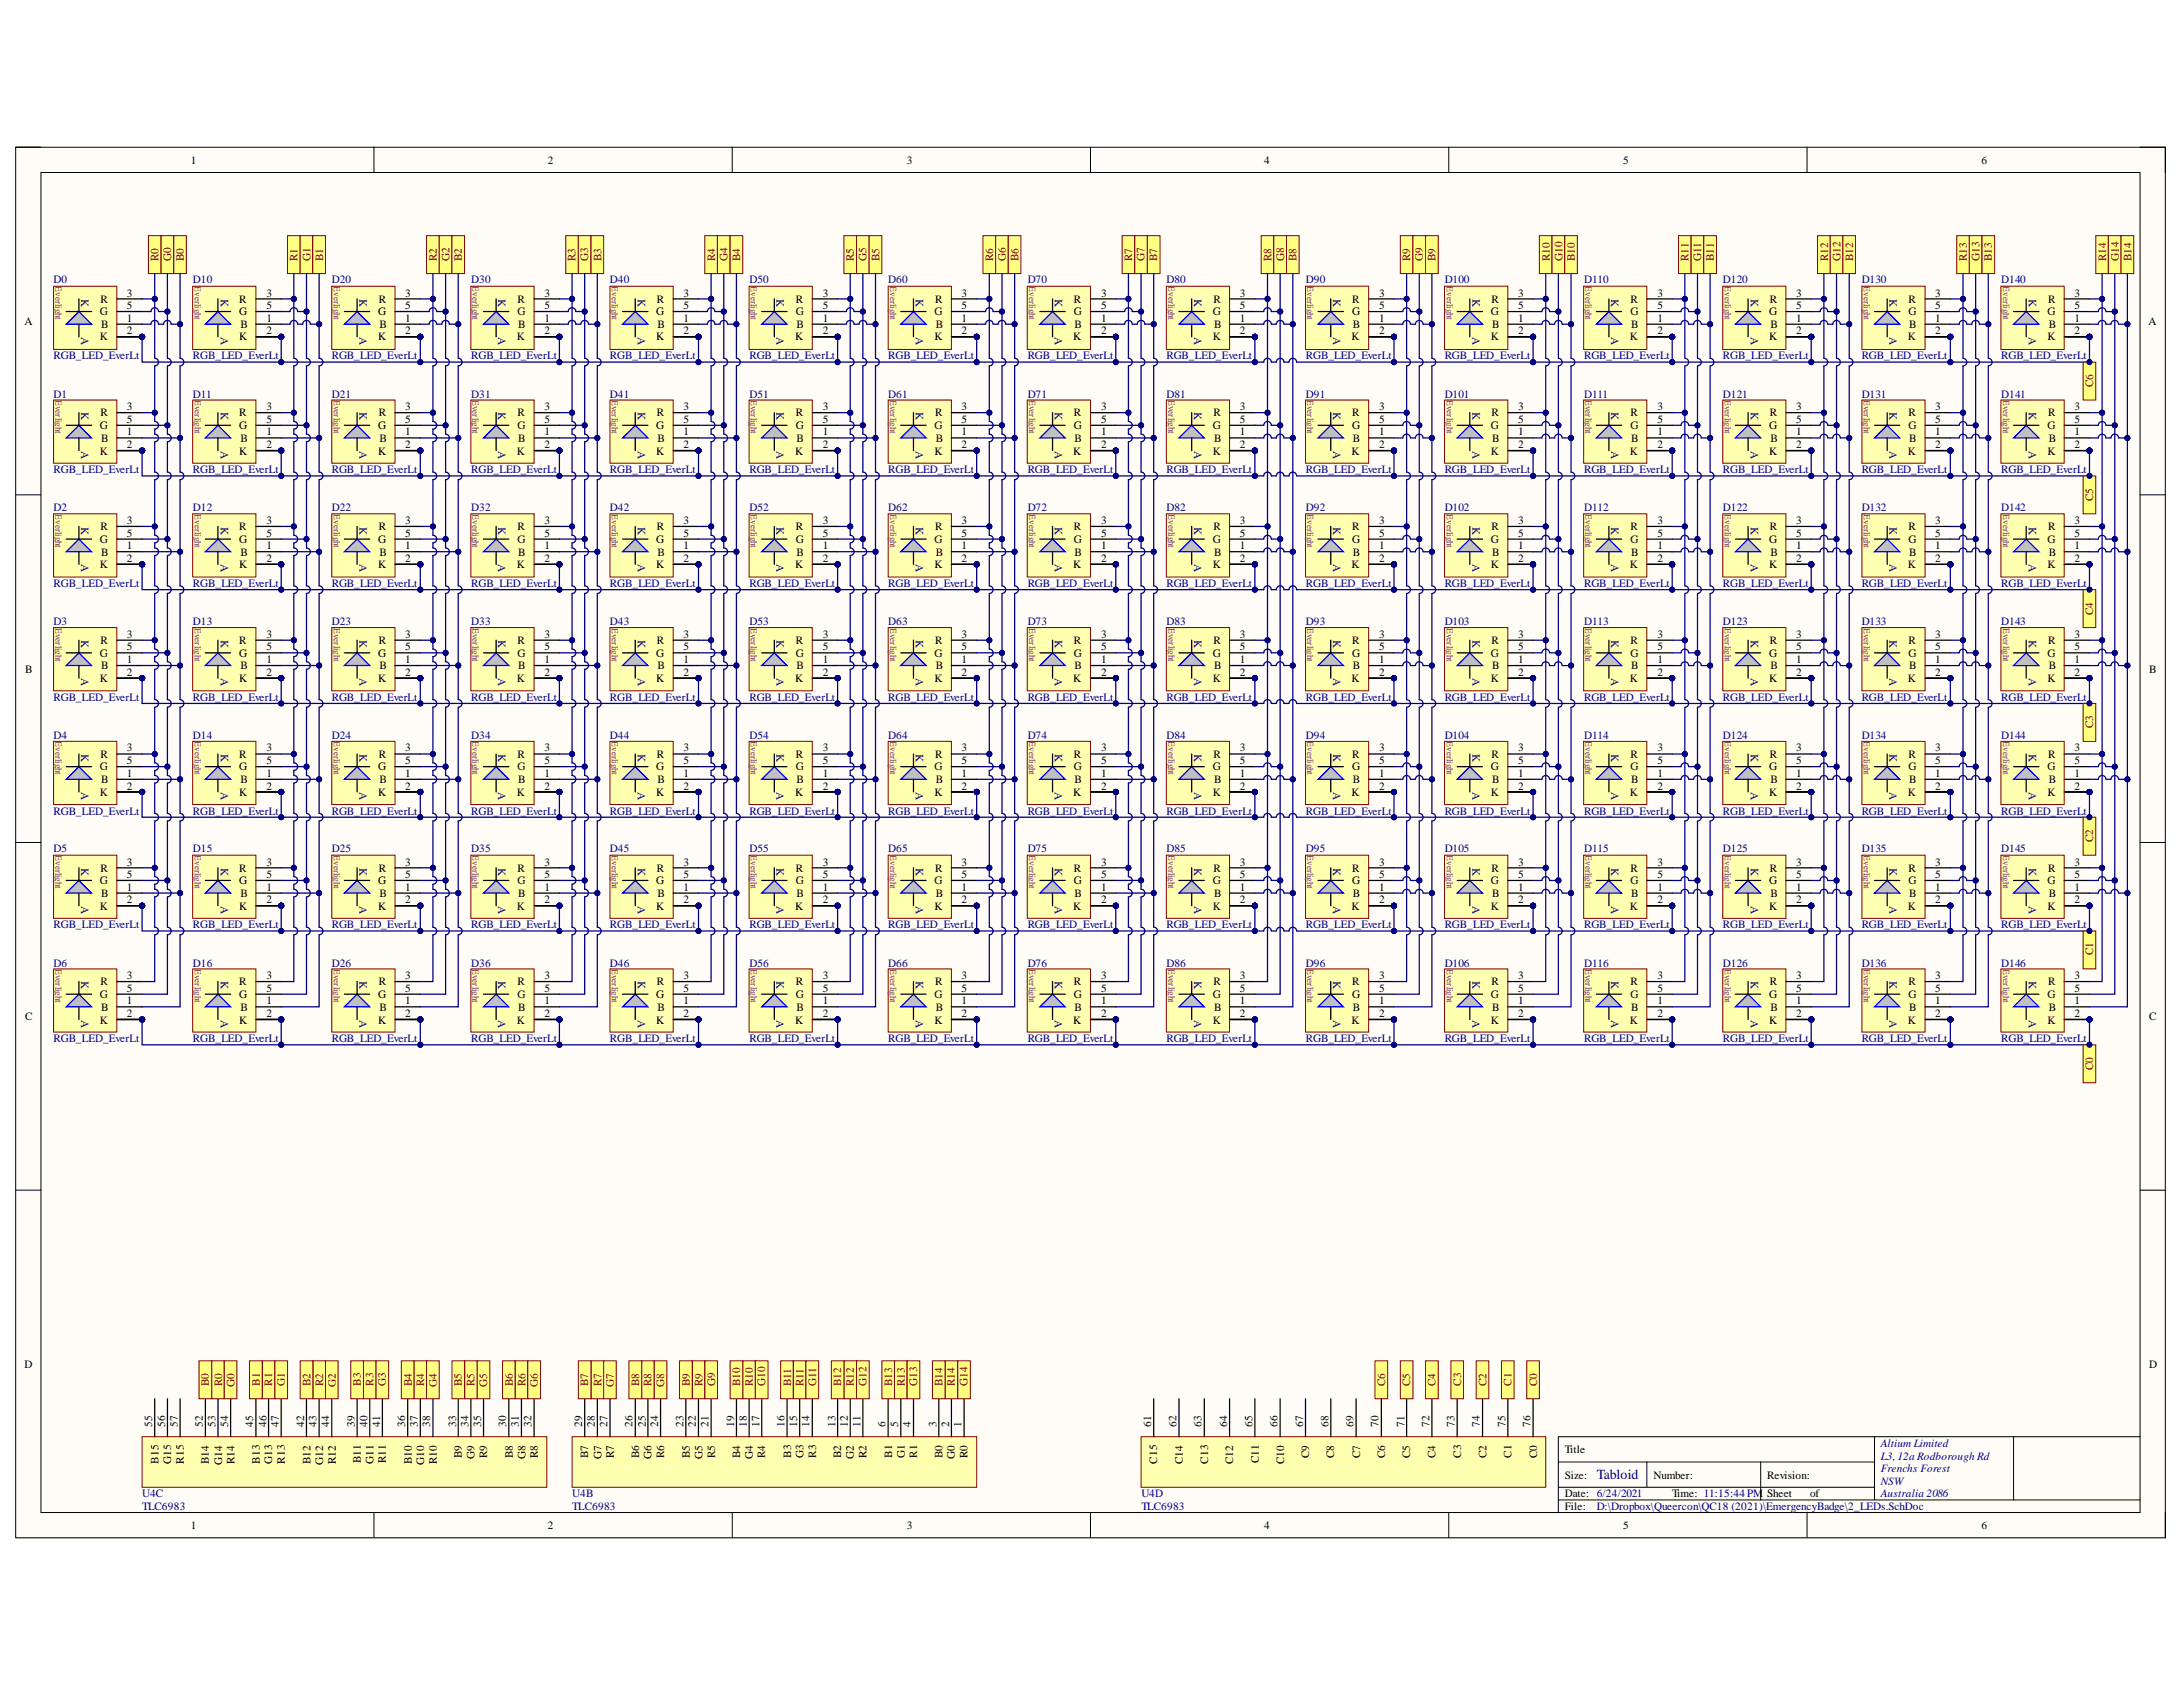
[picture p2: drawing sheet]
<svg xmlns="http://www.w3.org/2000/svg" width="279mm" height="216mm" viewBox="0 0 279 216" stroke-linecap="round" stroke-linejoin="round" font-family="sans-serif">
<defs><g id="words">
<text font-size="1.8" fill="#000080" x="204.4" y="189.3">Tabloid</text>
<g font-size="1.4">
<text x="24.4" y="21">1</text>
<text x="70.1" y="21">2</text>
<text x="116.1" y="21">3</text>
<text x="161.8" y="21">4</text>
<text x="207.7" y="21">5</text>
<text x="253.6" y="21">6</text>
<text x="3.1" y="41.6">A</text>
<text x="12.8" y="40.3">G</text>
<text x="12.9" y="38.7">R</text>
<text x="12.9" y="41.9">B</text>
<text x="16.2" y="38">3</text>
<text x="16.2" y="39.6">5</text>
<text x="16.2" y="41.2">1</text>
<text x="30.6" y="38.7">R</text>
<text x="30.6" y="40.3">G</text>
<text x="30.8" y="41.9">B</text>
<text x="34.1" y="38">3</text>
<text x="34.1" y="39.6">5</text>
<text x="34.1" y="41.2">1</text>
<text x="48.4" y="40.3">G</text>
<text x="48.5" y="38.7">R</text>
<text x="48.6" y="41.9">B</text>
<text x="51.9" y="38">3</text>
<text x="51.9" y="39.6">5</text>
<text x="51.9" y="41.2">1</text>
<text x="66.2" y="38.7">R</text>
<text x="66.2" y="40.3">G</text>
<text x="66.3" y="41.9">B</text>
<text x="69.7" y="38">3</text>
<text x="69.7" y="39.6">5</text>
<text x="69.7" y="41.2">1</text>
<text x="84" y="40.3">G</text>
<text x="84.1" y="38.7">R</text>
<text x="84.2" y="41.9">B</text>
<text x="87.5" y="38">3</text>
<text x="87.5" y="39.6">5</text>
<text x="87.5" y="41.2">1</text>
<text x="101.8" y="38.7">R</text>
<text x="101.8" y="40.3">G</text>
<text x="101.9" y="41.9">B</text>
<text x="105.3" y="38">3</text>
<text x="105.3" y="39.6">5</text>
<text x="105.3" y="41.2">1</text>
<text x="119.6" y="40.3">G</text>
<text x="119.7" y="38.7">R</text>
<text x="119.8" y="41.9">B</text>
<text x="123.1" y="38">3</text>
<text x="123.1" y="39.6">5</text>
<text x="123.1" y="41.2">1</text>
<text x="137.5" y="38.7">R</text>
<text x="137.5" y="40.3">G</text>
<text x="137.5" y="41.9">B</text>
<text x="140.9" y="38">3</text>
<text x="140.9" y="39.6">5</text>
<text x="140.9" y="41.2">1</text>
<text x="155.2" y="40.3">G</text>
<text x="155.3" y="38.7">R</text>
<text x="155.4" y="41.9">B</text>
<text x="158.7" y="38">3</text>
<text x="158.7" y="39.6">5</text>
<text x="158.7" y="41.2">1</text>
<text x="173.1" y="38.7">R</text>
<text x="173.1" y="40.3">G</text>
<text x="173.1" y="41.9">B</text>
<text x="176.5" y="38">3</text>
<text x="176.5" y="39.6">5</text>
<text x="176.5" y="41.2">1</text>
<text x="190.8" y="40.3">G</text>
<text x="190.9" y="38.7">R</text>
<text x="191" y="41.9">B</text>
<text x="194.3" y="38">3</text>
<text x="194.3" y="39.6">5</text>
<text x="194.3" y="41.2">1</text>
<text x="208.7" y="38.7">R</text>
<text x="208.7" y="40.3">G</text>
<text x="208.8" y="41.9">B</text>
<text x="212.1" y="38">3</text>
<text x="212.1" y="39.6">5</text>
<text x="212.1" y="41.2">1</text>
<text x="226.4" y="40.3">G</text>
<text x="226.5" y="38.7">R</text>
<text x="226.6" y="41.9">B</text>
<text x="229.9" y="38">3</text>
<text x="229.9" y="39.6">5</text>
<text x="229.9" y="41.2">1</text>
<text x="244.3" y="38.7">R</text>
<text x="244.3" y="40.3">G</text>
<text x="244.4" y="41.9">B</text>
<text x="247.7" y="38">3</text>
<text x="247.7" y="39.6">5</text>
<text x="247.7" y="41.2">1</text>
<text x="262" y="40.3">G</text>
<text x="262.1" y="38.7">R</text>
<text x="262.2" y="41.9">B</text>
<text x="265.5" y="38">3</text>
<text x="265.5" y="39.6">5</text>
<text x="265.5" y="41.2">1</text>
<text x="275" y="41.6">A</text>
<text x="12.8" y="43.6">K</text>
<text x="16.2" y="42.8">2</text>
<text x="30.6" y="43.6">K</text>
<text x="34.1" y="42.8">2</text>
<text x="48.4" y="43.6">K</text>
<text x="51.9" y="42.8">2</text>
<text x="66.1" y="43.6">K</text>
<text x="69.7" y="42.8">2</text>
<text x="84" y="43.6">K</text>
<text x="87.5" y="42.8">2</text>
<text x="101.8" y="43.6">K</text>
<text x="105.3" y="42.8">2</text>
<text x="119.6" y="43.6">K</text>
<text x="123.1" y="42.8">2</text>
<text x="137.4" y="43.6">K</text>
<text x="140.9" y="42.8">2</text>
<text x="155.2" y="43.6">K</text>
<text x="158.7" y="42.8">2</text>
<text x="173" y="43.6">K</text>
<text x="176.5" y="42.8">2</text>
<text x="190.8" y="43.6">K</text>
<text x="194.3" y="42.8">2</text>
<text x="208.6" y="43.6">K</text>
<text x="212.1" y="42.8">2</text>
<text x="226.4" y="43.6">K</text>
<text x="229.9" y="42.8">2</text>
<text x="244.2" y="43.6">K</text>
<text x="247.7" y="42.8">2</text>
<text x="262" y="43.6">K</text>
<text x="265.5" y="42.8">2</text>
<text x="12.9" y="53.3">R</text>
<text x="16.2" y="52.5">3</text>
<text x="30.6" y="53.3">R</text>
<text x="34.1" y="52.5">3</text>
<text x="48.5" y="53.3">R</text>
<text x="51.9" y="52.5">3</text>
<text x="66.2" y="53.3">R</text>
<text x="69.7" y="52.5">3</text>
<text x="84.1" y="53.3">R</text>
<text x="87.5" y="52.5">3</text>
<text x="101.8" y="53.3">R</text>
<text x="105.3" y="52.5">3</text>
<text x="119.7" y="53.3">R</text>
<text x="123.1" y="52.5">3</text>
<text x="137.5" y="53.3">R</text>
<text x="140.9" y="52.5">3</text>
<text x="155.3" y="53.3">R</text>
<text x="158.7" y="52.5">3</text>
<text x="173.1" y="53.3">R</text>
<text x="176.5" y="52.5">3</text>
<text x="190.9" y="53.3">R</text>
<text x="194.3" y="52.5">3</text>
<text x="208.7" y="53.3">R</text>
<text x="212.1" y="52.5">3</text>
<text x="226.5" y="53.3">R</text>
<text x="229.9" y="52.5">3</text>
<text x="244.3" y="53.3">R</text>
<text x="247.7" y="52.5">3</text>
<text x="262.1" y="53.3">R</text>
<text x="265.5" y="52.5">3</text>
<text x="12.8" y="54.9">G</text>
<text x="12.8" y="58.2">K</text>
<text x="12.9" y="56.6">B</text>
<text x="16.2" y="54.1">5</text>
<text x="16.2" y="57.3">2</text>
<text x="16.2" y="55.7">1</text>
<text x="30.6" y="54.9">G</text>
<text x="30.6" y="58.2">K</text>
<text x="30.8" y="56.6">B</text>
<text x="34.1" y="54.1">5</text>
<text x="34.1" y="57.3">2</text>
<text x="34.1" y="55.7">1</text>
<text x="48.4" y="54.9">G</text>
<text x="48.4" y="58.2">K</text>
<text x="48.6" y="56.6">B</text>
<text x="51.9" y="54.1">5</text>
<text x="51.9" y="57.3">2</text>
<text x="51.9" y="55.7">1</text>
<text x="66.1" y="58.2">K</text>
<text x="66.2" y="54.9">G</text>
<text x="66.3" y="56.6">B</text>
<text x="69.7" y="54.1">5</text>
<text x="69.7" y="57.3">2</text>
<text x="69.7" y="55.7">1</text>
<text x="84" y="54.9">G</text>
<text x="84" y="58.2">K</text>
<text x="84.2" y="56.6">B</text>
<text x="87.5" y="54.1">5</text>
<text x="87.5" y="57.3">2</text>
<text x="87.5" y="55.7">1</text>
<text x="101.8" y="58.2">K</text>
<text x="101.8" y="54.9">G</text>
<text x="101.9" y="56.6">B</text>
<text x="105.3" y="54.1">5</text>
<text x="105.3" y="57.3">2</text>
<text x="105.3" y="55.7">1</text>
<text x="119.6" y="54.9">G</text>
<text x="119.6" y="58.2">K</text>
<text x="119.8" y="56.6">B</text>
<text x="123.1" y="54.1">5</text>
<text x="123.1" y="57.3">2</text>
<text x="123.1" y="55.7">1</text>
<text x="137.4" y="58.2">K</text>
<text x="137.5" y="54.9">G</text>
<text x="137.5" y="56.6">B</text>
<text x="140.9" y="54.1">5</text>
<text x="140.9" y="57.3">2</text>
<text x="140.9" y="55.7">1</text>
<text x="155.2" y="54.9">G</text>
<text x="155.2" y="58.2">K</text>
<text x="155.4" y="56.6">B</text>
<text x="158.7" y="54.1">5</text>
<text x="158.7" y="57.3">2</text>
<text x="158.7" y="55.7">1</text>
<text x="173" y="58.2">K</text>
<text x="173.1" y="54.9">G</text>
<text x="173.1" y="56.6">B</text>
<text x="176.5" y="54.1">5</text>
<text x="176.5" y="57.3">2</text>
<text x="176.5" y="55.7">1</text>
<text x="190.8" y="54.9">G</text>
<text x="190.8" y="58.2">K</text>
<text x="191" y="56.6">B</text>
<text x="194.3" y="54.1">5</text>
<text x="194.3" y="57.3">2</text>
<text x="194.3" y="55.7">1</text>
<text x="208.6" y="58.2">K</text>
<text x="208.7" y="54.9">G</text>
<text x="208.8" y="56.6">B</text>
<text x="212.1" y="54.1">5</text>
<text x="212.1" y="57.3">2</text>
<text x="212.1" y="55.7">1</text>
<text x="226.4" y="54.9">G</text>
<text x="226.4" y="58.2">K</text>
<text x="226.6" y="56.6">B</text>
<text x="229.9" y="54.1">5</text>
<text x="229.9" y="57.3">2</text>
<text x="229.9" y="55.7">1</text>
<text x="244.2" y="58.2">K</text>
<text x="244.3" y="54.9">G</text>
<text x="244.4" y="56.6">B</text>
<text x="247.7" y="54.1">5</text>
<text x="247.7" y="57.3">2</text>
<text x="247.7" y="55.7">1</text>
<text x="262" y="54.9">G</text>
<text x="262" y="58.2">K</text>
<text x="262.2" y="56.6">B</text>
<text x="265.5" y="54.1">5</text>
<text x="265.5" y="57.3">2</text>
<text x="265.5" y="55.7">1</text>
<text x="12.8" y="69.5">G</text>
<text x="12.9" y="67.8">R</text>
<text x="12.9" y="71.1">B</text>
<text x="16.2" y="67.1">3</text>
<text x="16.2" y="68.7">5</text>
<text x="16.2" y="71.9">2</text>
<text x="16.2" y="70.3">1</text>
<text x="30.6" y="67.8">R</text>
<text x="30.6" y="69.5">G</text>
<text x="30.8" y="71.1">B</text>
<text x="34.1" y="67.1">3</text>
<text x="34.1" y="68.7">5</text>
<text x="34.1" y="71.9">2</text>
<text x="34.1" y="70.3">1</text>
<text x="48.4" y="69.5">G</text>
<text x="48.5" y="67.8">R</text>
<text x="48.6" y="71.1">B</text>
<text x="51.9" y="67.1">3</text>
<text x="51.9" y="68.7">5</text>
<text x="51.9" y="71.9">2</text>
<text x="51.9" y="70.3">1</text>
<text x="66.2" y="67.8">R</text>
<text x="66.2" y="69.5">G</text>
<text x="66.3" y="71.1">B</text>
<text x="69.7" y="67.1">3</text>
<text x="69.7" y="68.7">5</text>
<text x="69.7" y="71.9">2</text>
<text x="69.7" y="70.3">1</text>
<text x="84" y="69.5">G</text>
<text x="84.1" y="67.8">R</text>
<text x="84.2" y="71.1">B</text>
<text x="87.5" y="67.1">3</text>
<text x="87.5" y="68.7">5</text>
<text x="87.5" y="71.9">2</text>
<text x="87.5" y="70.3">1</text>
<text x="101.8" y="67.8">R</text>
<text x="101.8" y="69.5">G</text>
<text x="101.9" y="71.1">B</text>
<text x="105.3" y="67.1">3</text>
<text x="105.3" y="68.7">5</text>
<text x="105.3" y="71.9">2</text>
<text x="105.3" y="70.3">1</text>
<text x="119.6" y="69.5">G</text>
<text x="119.7" y="67.8">R</text>
<text x="119.8" y="71.1">B</text>
<text x="123.1" y="67.1">3</text>
<text x="123.1" y="68.7">5</text>
<text x="123.1" y="71.9">2</text>
<text x="123.1" y="70.3">1</text>
<text x="137.5" y="67.8">R</text>
<text x="137.5" y="69.5">G</text>
<text x="137.5" y="71.1">B</text>
<text x="140.9" y="67.1">3</text>
<text x="140.9" y="68.7">5</text>
<text x="140.9" y="71.9">2</text>
<text x="140.9" y="70.3">1</text>
<text x="155.2" y="69.5">G</text>
<text x="155.3" y="67.8">R</text>
<text x="155.4" y="71.1">B</text>
<text x="158.7" y="67.1">3</text>
<text x="158.7" y="68.7">5</text>
<text x="158.7" y="71.9">2</text>
<text x="158.7" y="70.3">1</text>
<text x="173.1" y="67.8">R</text>
<text x="173.1" y="69.5">G</text>
<text x="173.1" y="71.1">B</text>
<text x="176.5" y="67.1">3</text>
<text x="176.5" y="68.7">5</text>
<text x="176.5" y="71.9">2</text>
<text x="176.5" y="70.3">1</text>
<text x="190.8" y="69.5">G</text>
<text x="190.9" y="67.8">R</text>
<text x="191" y="71.1">B</text>
<text x="194.3" y="67.1">3</text>
<text x="194.3" y="68.7">5</text>
<text x="194.3" y="71.9">2</text>
<text x="194.3" y="70.3">1</text>
<text x="208.7" y="67.8">R</text>
<text x="208.7" y="69.5">G</text>
<text x="208.8" y="71.1">B</text>
<text x="212.1" y="67.1">3</text>
<text x="212.1" y="68.7">5</text>
<text x="212.1" y="71.9">2</text>
<text x="212.1" y="70.3">1</text>
<text x="226.4" y="69.5">G</text>
<text x="226.5" y="67.8">R</text>
<text x="226.6" y="71.1">B</text>
<text x="229.9" y="67.1">3</text>
<text x="229.9" y="68.7">5</text>
<text x="229.9" y="71.9">2</text>
<text x="229.9" y="70.3">1</text>
<text x="244.3" y="67.8">R</text>
<text x="244.3" y="69.5">G</text>
<text x="244.4" y="71.1">B</text>
<text x="247.7" y="67.1">3</text>
<text x="247.7" y="68.7">5</text>
<text x="247.7" y="71.9">2</text>
<text x="247.7" y="70.3">1</text>
<text x="262" y="69.5">G</text>
<text x="262.1" y="67.8">R</text>
<text x="262.2" y="71.1">B</text>
<text x="265.5" y="67.1">3</text>
<text x="265.5" y="68.7">5</text>
<text x="265.5" y="71.9">2</text>
<text x="265.5" y="70.3">1</text>
<text x="12.8" y="72.7">K</text>
<text x="30.6" y="72.7">K</text>
<text x="48.4" y="72.7">K</text>
<text x="66.1" y="72.7">K</text>
<text x="84" y="72.7">K</text>
<text x="101.8" y="72.7">K</text>
<text x="119.6" y="72.7">K</text>
<text x="137.4" y="72.7">K</text>
<text x="155.2" y="72.7">K</text>
<text x="173" y="72.7">K</text>
<text x="190.8" y="72.7">K</text>
<text x="208.6" y="72.7">K</text>
<text x="226.4" y="72.7">K</text>
<text x="244.2" y="72.7">K</text>
<text x="262" y="72.7">K</text>
<text x="12.9" y="82.5">R</text>
<text x="16.2" y="81.6">3</text>
<text x="16.2" y="83.2">5</text>
<text x="30.6" y="82.5">R</text>
<text x="34.1" y="81.6">3</text>
<text x="34.1" y="83.2">5</text>
<text x="48.5" y="82.5">R</text>
<text x="51.9" y="81.6">3</text>
<text x="51.9" y="83.2">5</text>
<text x="66.2" y="82.5">R</text>
<text x="69.7" y="81.6">3</text>
<text x="69.7" y="83.2">5</text>
<text x="84.1" y="82.5">R</text>
<text x="87.5" y="81.6">3</text>
<text x="87.5" y="83.2">5</text>
<text x="101.8" y="82.5">R</text>
<text x="105.3" y="81.6">3</text>
<text x="105.3" y="83.2">5</text>
<text x="119.7" y="82.5">R</text>
<text x="123.1" y="81.6">3</text>
<text x="123.1" y="83.2">5</text>
<text x="137.5" y="82.5">R</text>
<text x="140.9" y="81.6">3</text>
<text x="140.9" y="83.2">5</text>
<text x="155.3" y="82.5">R</text>
<text x="158.7" y="81.6">3</text>
<text x="158.7" y="83.2">5</text>
<text x="173.1" y="82.5">R</text>
<text x="176.5" y="81.6">3</text>
<text x="176.5" y="83.2">5</text>
<text x="190.9" y="82.5">R</text>
<text x="194.3" y="81.6">3</text>
<text x="194.3" y="83.2">5</text>
<text x="208.7" y="82.5">R</text>
<text x="212.1" y="81.6">3</text>
<text x="212.1" y="83.2">5</text>
<text x="226.5" y="82.5">R</text>
<text x="229.9" y="81.6">3</text>
<text x="229.9" y="83.2">5</text>
<text x="244.3" y="82.5">R</text>
<text x="247.7" y="81.6">3</text>
<text x="247.7" y="83.2">5</text>
<text x="262.1" y="82.5">R</text>
<text x="265.5" y="81.6">3</text>
<text x="265.5" y="83.2">5</text>
<text x="3.2" y="86.1">B</text>
<text x="12.8" y="84.1">G</text>
<text x="12.8" y="87.3">K</text>
<text x="12.9" y="85.7">B</text>
<text x="16.2" y="86.5">2</text>
<text x="16.2" y="84.8">1</text>
<text x="30.6" y="84.1">G</text>
<text x="30.6" y="87.3">K</text>
<text x="30.8" y="85.7">B</text>
<text x="34.1" y="86.5">2</text>
<text x="34.1" y="84.8">1</text>
<text x="48.4" y="84.1">G</text>
<text x="48.4" y="87.3">K</text>
<text x="48.6" y="85.7">B</text>
<text x="51.9" y="86.5">2</text>
<text x="51.9" y="84.8">1</text>
<text x="66.1" y="87.3">K</text>
<text x="66.2" y="84.1">G</text>
<text x="66.3" y="85.7">B</text>
<text x="69.7" y="86.5">2</text>
<text x="69.7" y="84.8">1</text>
<text x="84" y="84.1">G</text>
<text x="84" y="87.3">K</text>
<text x="84.2" y="85.7">B</text>
<text x="87.5" y="86.5">2</text>
<text x="87.5" y="84.8">1</text>
<text x="101.8" y="87.3">K</text>
<text x="101.8" y="84.1">G</text>
<text x="101.9" y="85.7">B</text>
<text x="105.3" y="86.5">2</text>
<text x="105.3" y="84.8">1</text>
<text x="119.6" y="84.1">G</text>
<text x="119.6" y="87.3">K</text>
<text x="119.8" y="85.7">B</text>
<text x="123.1" y="86.5">2</text>
<text x="123.1" y="84.8">1</text>
<text x="137.4" y="87.3">K</text>
<text x="137.5" y="84.1">G</text>
<text x="137.5" y="85.7">B</text>
<text x="140.9" y="86.5">2</text>
<text x="140.9" y="84.8">1</text>
<text x="155.2" y="84.1">G</text>
<text x="155.2" y="87.3">K</text>
<text x="155.4" y="85.7">B</text>
<text x="158.7" y="86.5">2</text>
<text x="158.7" y="84.8">1</text>
<text x="173" y="87.3">K</text>
<text x="173.1" y="84.1">G</text>
<text x="173.1" y="85.7">B</text>
<text x="176.5" y="86.5">2</text>
<text x="176.5" y="84.8">1</text>
<text x="190.8" y="84.1">G</text>
<text x="190.8" y="87.3">K</text>
<text x="191" y="85.7">B</text>
<text x="194.3" y="86.5">2</text>
<text x="194.3" y="84.8">1</text>
<text x="208.6" y="87.3">K</text>
<text x="208.7" y="84.1">G</text>
<text x="208.8" y="85.7">B</text>
<text x="212.1" y="86.5">2</text>
<text x="212.1" y="84.8">1</text>
<text x="226.4" y="84.1">G</text>
<text x="226.4" y="87.3">K</text>
<text x="226.6" y="85.7">B</text>
<text x="229.9" y="86.5">2</text>
<text x="229.9" y="84.8">1</text>
<text x="244.2" y="87.3">K</text>
<text x="244.3" y="84.1">G</text>
<text x="244.4" y="85.7">B</text>
<text x="247.7" y="86.5">2</text>
<text x="247.7" y="84.8">1</text>
<text x="262" y="84.1">G</text>
<text x="262" y="87.3">K</text>
<text x="262.2" y="85.7">B</text>
<text x="265.5" y="86.5">2</text>
<text x="265.5" y="84.8">1</text>
<text x="275.1" y="86.1">B</text>
<text x="12.8" y="98.6">G</text>
<text x="12.8" y="101.8">K</text>
<text x="12.9" y="97">R</text>
<text x="12.9" y="100.2">B</text>
<text x="16.2" y="96.1">3</text>
<text x="16.2" y="97.8">5</text>
<text x="16.2" y="101.1">2</text>
<text x="16.2" y="99.4">1</text>
<text x="30.6" y="97">R</text>
<text x="30.6" y="98.6">G</text>
<text x="30.6" y="101.8">K</text>
<text x="30.8" y="100.2">B</text>
<text x="34.1" y="96.1">3</text>
<text x="34.1" y="97.8">5</text>
<text x="34.1" y="101.1">2</text>
<text x="34.1" y="99.4">1</text>
<text x="48.4" y="98.6">G</text>
<text x="48.4" y="101.8">K</text>
<text x="48.5" y="97">R</text>
<text x="48.6" y="100.2">B</text>
<text x="51.9" y="96.1">3</text>
<text x="51.9" y="97.8">5</text>
<text x="51.9" y="101.1">2</text>
<text x="51.9" y="99.4">1</text>
<text x="66.1" y="101.8">K</text>
<text x="66.2" y="97">R</text>
<text x="66.2" y="98.6">G</text>
<text x="66.3" y="100.2">B</text>
<text x="69.7" y="96.1">3</text>
<text x="69.7" y="97.8">5</text>
<text x="69.7" y="101.1">2</text>
<text x="69.7" y="99.4">1</text>
<text x="84" y="98.6">G</text>
<text x="84" y="101.8">K</text>
<text x="84.1" y="97">R</text>
<text x="84.2" y="100.2">B</text>
<text x="87.5" y="96.1">3</text>
<text x="87.5" y="97.8">5</text>
<text x="87.5" y="101.1">2</text>
<text x="87.5" y="99.4">1</text>
<text x="101.8" y="101.8">K</text>
<text x="101.8" y="97">R</text>
<text x="101.8" y="98.6">G</text>
<text x="101.9" y="100.2">B</text>
<text x="105.3" y="96.1">3</text>
<text x="105.3" y="97.8">5</text>
<text x="105.3" y="101.1">2</text>
<text x="105.3" y="99.4">1</text>
<text x="119.6" y="98.6">G</text>
<text x="119.6" y="101.8">K</text>
<text x="119.7" y="97">R</text>
<text x="119.8" y="100.2">B</text>
<text x="123.1" y="96.1">3</text>
<text x="123.1" y="97.8">5</text>
<text x="123.1" y="101.1">2</text>
<text x="123.1" y="99.4">1</text>
<text x="137.4" y="101.8">K</text>
<text x="137.5" y="97">R</text>
<text x="137.5" y="98.6">G</text>
<text x="137.5" y="100.2">B</text>
<text x="140.9" y="96.1">3</text>
<text x="140.9" y="97.8">5</text>
<text x="140.9" y="101.1">2</text>
<text x="140.9" y="99.4">1</text>
<text x="155.2" y="98.6">G</text>
<text x="155.2" y="101.8">K</text>
<text x="155.3" y="97">R</text>
<text x="155.4" y="100.2">B</text>
<text x="158.7" y="96.1">3</text>
<text x="158.7" y="97.8">5</text>
<text x="158.7" y="101.1">2</text>
<text x="158.7" y="99.4">1</text>
<text x="173" y="101.8">K</text>
<text x="173.1" y="97">R</text>
<text x="173.1" y="98.6">G</text>
<text x="173.1" y="100.2">B</text>
<text x="176.5" y="96.1">3</text>
<text x="176.5" y="97.8">5</text>
<text x="176.5" y="101.1">2</text>
<text x="176.5" y="99.4">1</text>
<text x="190.8" y="98.6">G</text>
<text x="190.8" y="101.8">K</text>
<text x="190.9" y="97">R</text>
<text x="191" y="100.2">B</text>
<text x="194.3" y="96.1">3</text>
<text x="194.3" y="97.8">5</text>
<text x="194.3" y="101.1">2</text>
<text x="194.3" y="99.4">1</text>
<text x="208.6" y="101.8">K</text>
<text x="208.7" y="97">R</text>
<text x="208.7" y="98.6">G</text>
<text x="208.8" y="100.2">B</text>
<text x="212.1" y="96.1">3</text>
<text x="212.1" y="97.8">5</text>
<text x="212.1" y="101.1">2</text>
<text x="212.1" y="99.4">1</text>
<text x="226.4" y="98.6">G</text>
<text x="226.4" y="101.8">K</text>
<text x="226.5" y="97">R</text>
<text x="226.6" y="100.2">B</text>
<text x="229.9" y="96.1">3</text>
<text x="229.9" y="97.8">5</text>
<text x="229.9" y="101.1">2</text>
<text x="229.9" y="99.4">1</text>
<text x="244.2" y="101.8">K</text>
<text x="244.3" y="97">R</text>
<text x="244.3" y="98.6">G</text>
<text x="244.4" y="100.2">B</text>
<text x="247.7" y="96.1">3</text>
<text x="247.7" y="97.8">5</text>
<text x="247.7" y="101.1">2</text>
<text x="247.7" y="99.4">1</text>
<text x="262" y="98.6">G</text>
<text x="262" y="101.8">K</text>
<text x="262.1" y="97">R</text>
<text x="262.2" y="100.2">B</text>
<text x="265.5" y="96.1">3</text>
<text x="265.5" y="97.8">5</text>
<text x="265.5" y="101.1">2</text>
<text x="265.5" y="99.4">1</text>
<text x="12.8" y="113.1">G</text>
<text x="12.9" y="111.5">R</text>
<text x="16.2" y="110.8">3</text>
<text x="16.2" y="112.4">5</text>
<text x="16.2" y="114">1</text>
<text x="30.6" y="111.5">R</text>
<text x="30.6" y="113.1">G</text>
<text x="34.1" y="110.8">3</text>
<text x="34.1" y="112.4">5</text>
<text x="34.1" y="114">1</text>
<text x="48.4" y="113.1">G</text>
<text x="48.5" y="111.5">R</text>
<text x="51.9" y="110.8">3</text>
<text x="51.9" y="112.4">5</text>
<text x="51.9" y="114">1</text>
<text x="66.2" y="111.5">R</text>
<text x="66.2" y="113.1">G</text>
<text x="69.7" y="110.8">3</text>
<text x="69.7" y="112.4">5</text>
<text x="69.7" y="114">1</text>
<text x="84" y="113.1">G</text>
<text x="84.1" y="111.5">R</text>
<text x="87.5" y="110.8">3</text>
<text x="87.5" y="112.4">5</text>
<text x="87.5" y="114">1</text>
<text x="101.8" y="111.5">R</text>
<text x="101.8" y="113.1">G</text>
<text x="105.3" y="110.8">3</text>
<text x="105.3" y="112.4">5</text>
<text x="105.3" y="114">1</text>
<text x="119.6" y="113.1">G</text>
<text x="119.7" y="111.5">R</text>
<text x="123.1" y="110.8">3</text>
<text x="123.1" y="112.4">5</text>
<text x="123.1" y="114">1</text>
<text x="137.5" y="111.5">R</text>
<text x="137.5" y="113.1">G</text>
<text x="140.9" y="110.8">3</text>
<text x="140.9" y="112.4">5</text>
<text x="140.9" y="114">1</text>
<text x="155.2" y="113.1">G</text>
<text x="155.3" y="111.5">R</text>
<text x="158.7" y="110.8">3</text>
<text x="158.7" y="112.4">5</text>
<text x="158.7" y="114">1</text>
<text x="173.1" y="111.5">R</text>
<text x="173.1" y="113.1">G</text>
<text x="176.5" y="110.8">3</text>
<text x="176.5" y="112.4">5</text>
<text x="176.5" y="114">1</text>
<text x="190.8" y="113.1">G</text>
<text x="190.9" y="111.5">R</text>
<text x="194.3" y="110.8">3</text>
<text x="194.3" y="112.4">5</text>
<text x="194.3" y="114">1</text>
<text x="208.7" y="111.5">R</text>
<text x="208.7" y="113.1">G</text>
<text x="212.1" y="110.8">3</text>
<text x="212.1" y="112.4">5</text>
<text x="212.1" y="114">1</text>
<text x="226.4" y="113.1">G</text>
<text x="226.5" y="111.5">R</text>
<text x="229.9" y="110.8">3</text>
<text x="229.9" y="112.4">5</text>
<text x="229.9" y="114">1</text>
<text x="244.3" y="111.5">R</text>
<text x="244.3" y="113.1">G</text>
<text x="247.7" y="110.8">3</text>
<text x="247.7" y="112.4">5</text>
<text x="247.7" y="114">1</text>
<text x="262" y="113.1">G</text>
<text x="262.1" y="111.5">R</text>
<text x="265.5" y="110.8">3</text>
<text x="265.5" y="112.4">5</text>
<text x="265.5" y="114">1</text>
<text x="12.8" y="116.4">K</text>
<text x="12.9" y="114.8">B</text>
<text x="16.2" y="115.6">2</text>
<text x="30.6" y="116.4">K</text>
<text x="30.8" y="114.8">B</text>
<text x="34.1" y="115.6">2</text>
<text x="48.4" y="116.4">K</text>
<text x="48.6" y="114.8">B</text>
<text x="51.9" y="115.6">2</text>
<text x="66.1" y="116.4">K</text>
<text x="66.3" y="114.8">B</text>
<text x="69.7" y="115.6">2</text>
<text x="84" y="116.4">K</text>
<text x="84.2" y="114.8">B</text>
<text x="87.5" y="115.6">2</text>
<text x="101.8" y="116.4">K</text>
<text x="101.9" y="114.8">B</text>
<text x="105.3" y="115.6">2</text>
<text x="119.6" y="116.4">K</text>
<text x="119.8" y="114.8">B</text>
<text x="123.1" y="115.6">2</text>
<text x="137.4" y="116.4">K</text>
<text x="137.5" y="114.8">B</text>
<text x="140.9" y="115.6">2</text>
<text x="155.2" y="116.4">K</text>
<text x="155.4" y="114.8">B</text>
<text x="158.7" y="115.6">2</text>
<text x="173" y="116.4">K</text>
<text x="173.1" y="114.8">B</text>
<text x="176.5" y="115.6">2</text>
<text x="190.8" y="116.4">K</text>
<text x="191" y="114.8">B</text>
<text x="194.3" y="115.6">2</text>
<text x="208.6" y="116.4">K</text>
<text x="208.8" y="114.8">B</text>
<text x="212.1" y="115.6">2</text>
<text x="226.4" y="116.4">K</text>
<text x="226.6" y="114.8">B</text>
<text x="229.9" y="115.6">2</text>
<text x="244.2" y="116.4">K</text>
<text x="244.4" y="114.8">B</text>
<text x="247.7" y="115.6">2</text>
<text x="262" y="116.4">K</text>
<text x="262.2" y="114.8">B</text>
<text x="265.5" y="115.6">2</text>
<text x="16.2" y="125.3">3</text>
<text x="34.1" y="125.3">3</text>
<text x="51.9" y="125.3">3</text>
<text x="69.7" y="125.3">3</text>
<text x="87.5" y="125.3">3</text>
<text x="105.3" y="125.3">3</text>
<text x="123.1" y="125.3">3</text>
<text x="140.9" y="125.3">3</text>
<text x="158.7" y="125.3">3</text>
<text x="176.5" y="125.3">3</text>
<text x="194.3" y="125.3">3</text>
<text x="212.1" y="125.3">3</text>
<text x="229.9" y="125.3">3</text>
<text x="247.7" y="125.3">3</text>
<text x="265.5" y="125.3">3</text>
<text x="3.2" y="130.6">C</text>
<text x="12.8" y="127.7">G</text>
<text x="12.8" y="131">K</text>
<text x="12.9" y="126.1">R</text>
<text x="12.9" y="129.4">B</text>
<text x="16.2" y="126.9">5</text>
<text x="16.2" y="130.1">2</text>
<text x="16.2" y="128.5">1</text>
<text x="30.6" y="126.1">R</text>
<text x="30.6" y="127.7">G</text>
<text x="30.6" y="131">K</text>
<text x="30.8" y="129.4">B</text>
<text x="34.1" y="126.9">5</text>
<text x="34.1" y="130.1">2</text>
<text x="34.1" y="128.5">1</text>
<text x="48.4" y="127.7">G</text>
<text x="48.4" y="131">K</text>
<text x="48.5" y="126.1">R</text>
<text x="48.6" y="129.4">B</text>
<text x="51.9" y="126.9">5</text>
<text x="51.9" y="130.1">2</text>
<text x="51.9" y="128.5">1</text>
<text x="66.1" y="131">K</text>
<text x="66.2" y="126.1">R</text>
<text x="66.2" y="127.7">G</text>
<text x="66.3" y="129.4">B</text>
<text x="69.7" y="126.9">5</text>
<text x="69.7" y="130.1">2</text>
<text x="69.7" y="128.5">1</text>
<text x="84" y="127.7">G</text>
<text x="84" y="131">K</text>
<text x="84.1" y="126.1">R</text>
<text x="84.2" y="129.4">B</text>
<text x="87.5" y="126.9">5</text>
<text x="87.5" y="130.1">2</text>
<text x="87.5" y="128.5">1</text>
<text x="101.8" y="131">K</text>
<text x="101.8" y="126.1">R</text>
<text x="101.8" y="127.7">G</text>
<text x="101.9" y="129.4">B</text>
<text x="105.3" y="126.9">5</text>
<text x="105.3" y="130.1">2</text>
<text x="105.3" y="128.5">1</text>
<text x="119.6" y="127.7">G</text>
<text x="119.6" y="131">K</text>
<text x="119.7" y="126.1">R</text>
<text x="119.8" y="129.4">B</text>
<text x="123.1" y="126.9">5</text>
<text x="123.1" y="130.1">2</text>
<text x="123.1" y="128.5">1</text>
<text x="137.4" y="131">K</text>
<text x="137.5" y="126.1">R</text>
<text x="137.5" y="127.7">G</text>
<text x="137.5" y="129.4">B</text>
<text x="140.9" y="126.9">5</text>
<text x="140.9" y="130.1">2</text>
<text x="140.9" y="128.5">1</text>
<text x="155.2" y="127.7">G</text>
<text x="155.2" y="131">K</text>
<text x="155.3" y="126.1">R</text>
<text x="155.4" y="129.4">B</text>
<text x="158.7" y="126.9">5</text>
<text x="158.7" y="130.1">2</text>
<text x="158.7" y="128.5">1</text>
<text x="173" y="131">K</text>
<text x="173.1" y="126.1">R</text>
<text x="173.1" y="127.7">G</text>
<text x="173.1" y="129.4">B</text>
<text x="176.5" y="126.9">5</text>
<text x="176.5" y="130.1">2</text>
<text x="176.5" y="128.5">1</text>
<text x="190.8" y="127.7">G</text>
<text x="190.8" y="131">K</text>
<text x="190.9" y="126.1">R</text>
<text x="191" y="129.4">B</text>
<text x="194.3" y="126.9">5</text>
<text x="194.3" y="130.1">2</text>
<text x="194.3" y="128.5">1</text>
<text x="208.6" y="131">K</text>
<text x="208.7" y="126.1">R</text>
<text x="208.7" y="127.7">G</text>
<text x="208.8" y="129.4">B</text>
<text x="212.1" y="126.9">5</text>
<text x="212.1" y="130.1">2</text>
<text x="212.1" y="128.5">1</text>
<text x="226.4" y="127.7">G</text>
<text x="226.4" y="131">K</text>
<text x="226.5" y="126.1">R</text>
<text x="226.6" y="129.4">B</text>
<text x="229.9" y="126.9">5</text>
<text x="229.9" y="130.1">2</text>
<text x="229.9" y="128.5">1</text>
<text x="244.2" y="131">K</text>
<text x="244.3" y="126.1">R</text>
<text x="244.3" y="127.7">G</text>
<text x="244.4" y="129.4">B</text>
<text x="247.7" y="126.9">5</text>
<text x="247.7" y="130.1">2</text>
<text x="247.7" y="128.5">1</text>
<text x="262" y="127.7">G</text>
<text x="262" y="131">K</text>
<text x="262.1" y="126.1">R</text>
<text x="262.2" y="129.4">B</text>
<text x="265.5" y="126.9">5</text>
<text x="265.5" y="130.1">2</text>
<text x="265.5" y="128.5">1</text>
<text x="275.1" y="130.6">C</text>
<text x="3.1" y="175">D</text>
<text x="275.1" y="175">D</text>
<text x="19.5" y="182.6" transform="rotate(-90 19.5 182.6)">55</text>
<text x="21.1" y="182.6" transform="rotate(-90 21.1 182.6)">56</text>
<text x="22.8" y="182.6" transform="rotate(-90 22.8 182.6)">57</text>
<text x="26" y="182.6" transform="rotate(-90 26 182.6)">52</text>
<text x="27.6" y="182.6" transform="rotate(-90 27.6 182.6)">53</text>
<text x="29.2" y="182.6" transform="rotate(-90 29.2 182.6)">54</text>
<text x="32.4" y="182.6" transform="rotate(-90 32.4 182.6)">45</text>
<text x="34.1" y="182.6" transform="rotate(-90 34.1 182.6)">46</text>
<text x="35.7" y="182.6" transform="rotate(-90 35.7 182.6)">47</text>
<text x="38.9" y="182.6" transform="rotate(-90 38.9 182.6)">42</text>
<text x="40.5" y="182.6" transform="rotate(-90 40.5 182.6)">43</text>
<text x="42.1" y="182.6" transform="rotate(-90 42.1 182.6)">44</text>
<text x="45.4" y="182.6" transform="rotate(-90 45.4 182.6)">39</text>
<text x="47" y="182.6" transform="rotate(-90 47 182.6)">40</text>
<text x="48.6" y="182.6" transform="rotate(-90 48.6 182.6)">41</text>
<text x="51.9" y="182.6" transform="rotate(-90 51.9 182.6)">36</text>
<text x="53.5" y="182.6" transform="rotate(-90 53.5 182.6)">37</text>
<text x="55.1" y="182.6" transform="rotate(-90 55.1 182.6)">38</text>
<text x="58.4" y="182.6" transform="rotate(-90 58.4 182.6)">33</text>
<text x="60" y="182.6" transform="rotate(-90 60 182.6)">34</text>
<text x="61.6" y="182.6" transform="rotate(-90 61.6 182.6)">35</text>
<text x="64.8" y="182.6" transform="rotate(-90 64.8 182.6)">30</text>
<text x="66.4" y="182.6" transform="rotate(-90 66.4 182.6)">31</text>
<text x="68" y="182.6" transform="rotate(-90 68 182.6)">32</text>
<text x="74.5" y="182.6" transform="rotate(-90 74.5 182.6)">29</text>
<text x="76.1" y="182.6" transform="rotate(-90 76.1 182.6)">28</text>
<text x="77.7" y="182.6" transform="rotate(-90 77.7 182.6)">27</text>
<text x="80.9" y="182.6" transform="rotate(-90 80.9 182.6)">26</text>
<text x="82.6" y="182.6" transform="rotate(-90 82.6 182.6)">25</text>
<text x="84.2" y="182.6" transform="rotate(-90 84.2 182.6)">24</text>
<text x="87.5" y="182.6" transform="rotate(-90 87.5 182.6)">23</text>
<text x="89.1" y="182.6" transform="rotate(-90 89.1 182.6)">22</text>
<text x="90.7" y="182.6" transform="rotate(-90 90.7 182.6)">21</text>
<text x="94" y="182.6" transform="rotate(-90 94 182.6)">19</text>
<text x="95.6" y="182.6" transform="rotate(-90 95.6 182.6)">18</text>
<text x="97.2" y="182.6" transform="rotate(-90 97.2 182.6)">17</text>
<text x="100.4" y="182.6" transform="rotate(-90 100.4 182.6)">16</text>
<text x="102" y="182.6" transform="rotate(-90 102 182.6)">15</text>
<text x="103.6" y="182.6" transform="rotate(-90 103.6 182.6)">14</text>
<text x="106.9" y="182.6" transform="rotate(-90 106.9 182.6)">13</text>
<text x="108.5" y="182.6" transform="rotate(-90 108.5 182.6)">12</text>
<text x="110.1" y="182.6" transform="rotate(-90 110.1 182.6)">11</text>
<text x="113.3" y="182.6" transform="rotate(-90 113.3 182.6)">6</text>
<text x="115" y="182.6" transform="rotate(-90 115 182.6)">5</text>
<text x="116.6" y="182.6" transform="rotate(-90 116.6 182.6)">4</text>
<text x="119.9" y="182.6" transform="rotate(-90 119.9 182.6)">3</text>
<text x="121.5" y="182.6" transform="rotate(-90 121.5 182.6)">2</text>
<text x="123.1" y="182.6" transform="rotate(-90 123.1 182.6)">1</text>
<text x="147.3" y="182.6" transform="rotate(-90 147.3 182.6)">61</text>
<text x="150.6" y="182.6" transform="rotate(-90 150.6 182.6)">62</text>
<text x="153.8" y="182.6" transform="rotate(-90 153.8 182.6)">63</text>
<text x="157.1" y="182.6" transform="rotate(-90 157.1 182.6)">64</text>
<text x="160.3" y="182.6" transform="rotate(-90 160.3 182.6)">65</text>
<text x="163.5" y="182.6" transform="rotate(-90 163.5 182.6)">66</text>
<text x="166.8" y="182.6" transform="rotate(-90 166.8 182.6)">67</text>
<text x="170" y="182.6" transform="rotate(-90 170 182.6)">68</text>
<text x="173.2" y="182.6" transform="rotate(-90 173.2 182.6)">69</text>
<text x="176.4" y="182.6" transform="rotate(-90 176.4 182.6)">70</text>
<text x="179.7" y="182.6" transform="rotate(-90 179.7 182.6)">71</text>
<text x="183" y="182.6" transform="rotate(-90 183 182.6)">72</text>
<text x="186.2" y="182.6" transform="rotate(-90 186.2 182.6)">73</text>
<text x="189.4" y="182.6" transform="rotate(-90 189.4 182.6)">74</text>
<text x="192.7" y="182.6" transform="rotate(-90 192.7 182.6)">75</text>
<text x="195.9" y="182.6" transform="rotate(-90 195.9 182.6)">76</text>
<text x="200.3" y="186">Title</text>
<text x="20.3" y="187.3" transform="rotate(-90 20.3 187.3)">B15</text>
<text x="21.9" y="187.4" transform="rotate(-90 21.9 187.4)">G15</text>
<text x="23.5" y="187.3" transform="rotate(-90 23.5 187.3)">R15</text>
<text x="26.7" y="187.4" transform="rotate(-90 26.7 187.4)">B14</text>
<text x="28.4" y="187.5" transform="rotate(-90 28.4 187.5)">G14</text>
<text x="30" y="187.4" transform="rotate(-90 30 187.4)">R14</text>
<text x="33.2" y="187.3" transform="rotate(-90 33.2 187.3)">B13</text>
<text x="34.8" y="187.4" transform="rotate(-90 34.8 187.4)">G13</text>
<text x="36.5" y="187.3" transform="rotate(-90 36.5 187.3)">R13</text>
<text x="39.8" y="187.4" transform="rotate(-90 39.8 187.4)">B12</text>
<text x="41.4" y="187.5" transform="rotate(-90 41.4 187.5)">G12</text>
<text x="43" y="187.4" transform="rotate(-90 43 187.4)">R12</text>
<text x="46.2" y="187.2" transform="rotate(-90 46.2 187.2)">B11</text>
<text x="47.8" y="187.3" transform="rotate(-90 47.8 187.3)">G11</text>
<text x="49.4" y="187.2" transform="rotate(-90 49.4 187.2)">R11</text>
<text x="52.7" y="187.4" transform="rotate(-90 52.7 187.4)">B10</text>
<text x="54.3" y="187.5" transform="rotate(-90 54.3 187.5)">G10</text>
<text x="55.9" y="187.4" transform="rotate(-90 55.9 187.4)">R10</text>
<text x="59.1" y="186.6" transform="rotate(-90 59.1 186.6)">B9</text>
<text x="60.7" y="186.7" transform="rotate(-90 60.7 186.7)">G9</text>
<text x="62.3" y="186.6" transform="rotate(-90 62.3 186.6)">R9</text>
<text x="65.6" y="186.6" transform="rotate(-90 65.6 186.6)">B8</text>
<text x="67.2" y="186.7" transform="rotate(-90 67.2 186.7)">G8</text>
<text x="68.9" y="186.6" transform="rotate(-90 68.9 186.6)">R8</text>
<text x="75.3" y="186.6" transform="rotate(-90 75.3 186.6)">B7</text>
<text x="77" y="186.7" transform="rotate(-90 77 186.7)">G7</text>
<text x="78.6" y="186.6" transform="rotate(-90 78.6 186.6)">R7</text>
<text x="81.8" y="186.6" transform="rotate(-90 81.8 186.6)">B6</text>
<text x="83.4" y="186.7" transform="rotate(-90 83.4 186.7)">G6</text>
<text x="85" y="186.6" transform="rotate(-90 85 186.6)">R6</text>
<text x="88.3" y="186.6" transform="rotate(-90 88.3 186.6)">B5</text>
<text x="89.9" y="186.7" transform="rotate(-90 89.9 186.7)">G5</text>
<text x="91.5" y="186.6" transform="rotate(-90 91.5 186.6)">R5</text>
<text x="94.7" y="186.6" transform="rotate(-90 94.7 186.6)">B4</text>
<text x="96.3" y="186.7" transform="rotate(-90 96.3 186.7)">G4</text>
<text x="98" y="186.6" transform="rotate(-90 98 186.6)">R4</text>
<text x="101.2" y="186.5" transform="rotate(-90 101.2 186.5)">B3</text>
<text x="102.9" y="186.6" transform="rotate(-90 102.9 186.6)">G3</text>
<text x="104.5" y="186.5" transform="rotate(-90 104.5 186.5)">R3</text>
<text x="107.7" y="186.6" transform="rotate(-90 107.7 186.6)">B2</text>
<text x="109.3" y="186.7" transform="rotate(-90 109.3 186.7)">G2</text>
<text x="110.9" y="186.6" transform="rotate(-90 110.9 186.6)">R2</text>
<text x="114.2" y="186.5" transform="rotate(-90 114.2 186.5)">B1</text>
<text x="115.8" y="186.6" transform="rotate(-90 115.8 186.6)">G1</text>
<text x="117.4" y="186.5" transform="rotate(-90 117.4 186.5)">R1</text>
<text x="120.6" y="186.6" transform="rotate(-90 120.6 186.6)">B0</text>
<text x="122.2" y="186.7" transform="rotate(-90 122.2 186.7)">G0</text>
<text x="123.8" y="186.6" transform="rotate(-90 123.8 186.6)">R0</text>
<text x="148.1" y="187.3" transform="rotate(-90 148.1 187.3)">C15</text>
<text x="151.4" y="187.4" transform="rotate(-90 151.4 187.4)">C14</text>
<text x="154.6" y="187.3" transform="rotate(-90 154.6 187.3)">C13</text>
<text x="157.8" y="187.4" transform="rotate(-90 157.8 187.4)">C12</text>
<text x="161.1" y="187.2" transform="rotate(-90 161.1 187.2)">C11</text>
<text x="164.4" y="187.4" transform="rotate(-90 164.4 187.4)">C10</text>
<text x="167.6" y="186.6" transform="rotate(-90 167.6 186.6)">C9</text>
<text x="170.8" y="186.6" transform="rotate(-90 170.8 186.6)">C8</text>
<text x="174.1" y="186.6" transform="rotate(-90 174.1 186.6)">C7</text>
<text x="177.3" y="186.6" transform="rotate(-90 177.3 186.6)">C6</text>
<text x="180.5" y="186.6" transform="rotate(-90 180.5 186.6)">C5</text>
<text x="183.7" y="186.6" transform="rotate(-90 183.7 186.6)">C4</text>
<text x="187" y="186.5" transform="rotate(-90 187 186.5)">C3</text>
<text x="190.2" y="186.6" transform="rotate(-90 190.2 186.6)">C2</text>
<text x="193.4" y="186.5" transform="rotate(-90 193.4 186.5)">C1</text>
<text x="196.7" y="186.6" transform="rotate(-90 196.7 186.6)">C0</text>
<text x="200.3" y="189.3">Size:</text>
<text x="200.3" y="191.6">Date: 6/24/2021</text>
<text x="211.6" y="189.3">Number:</text>
<text x="214" y="191.6">Time: 11:15:44 PM</text>
<text x="226.2" y="189.3">Revision:</text>
<text x="226.2" y="191.6">Sheet</text>
<text x="231.7" y="191.6">of</text>
<text x="24.4" y="195.7">1</text>
<text x="70.1" y="195.7">2</text>
<text x="116.1" y="195.7">3</text>
<text x="161.8" y="195.7">4</text>
<text x="200.3" y="193.2">File:</text>
<text x="207.7" y="195.7">5</text>
<text x="253.6" y="195.7">6</text>
</g>
<g font-size="1.4" fill="#800000">
<text x="20.3" y="33.4" transform="rotate(-90 20.3 33.4)">R0</text>
<text x="21.9" y="33.4" transform="rotate(-90 21.9 33.4)">G0</text>
<text x="23.5" y="33.4" transform="rotate(-90 23.5 33.4)">B0</text>
<text x="38.1" y="33.4" transform="rotate(-90 38.1 33.4)">R1</text>
<text x="39.8" y="33.4" transform="rotate(-90 39.8 33.4)">G1</text>
<text x="41.4" y="33.4" transform="rotate(-90 41.4 33.4)">B1</text>
<text x="55.9" y="33.4" transform="rotate(-90 55.9 33.4)">R2</text>
<text x="57.5" y="33.4" transform="rotate(-90 57.5 33.4)">G2</text>
<text x="59.1" y="33.4" transform="rotate(-90 59.1 33.4)">B2</text>
<text x="73.7" y="33.4" transform="rotate(-90 73.7 33.4)">R3</text>
<text x="75.3" y="33.4" transform="rotate(-90 75.3 33.4)">G3</text>
<text x="77" y="33.4" transform="rotate(-90 77 33.4)">B3</text>
<text x="91.5" y="33.4" transform="rotate(-90 91.5 33.4)">R4</text>
<text x="93.1" y="33.4" transform="rotate(-90 93.1 33.4)">G4</text>
<text x="94.7" y="33.4" transform="rotate(-90 94.7 33.4)">B4</text>
<text x="109.3" y="33.4" transform="rotate(-90 109.3 33.4)">R5</text>
<text x="110.9" y="33.4" transform="rotate(-90 110.9 33.4)">G5</text>
<text x="112.6" y="33.4" transform="rotate(-90 112.6 33.4)">B5</text>
<text x="127.1" y="33.4" transform="rotate(-90 127.1 33.4)">R6</text>
<text x="128.7" y="33.4" transform="rotate(-90 128.7 33.4)">G6</text>
<text x="130.3" y="33.4" transform="rotate(-90 130.3 33.4)">B6</text>
<text x="144.9" y="33.4" transform="rotate(-90 144.9 33.4)">R7</text>
<text x="146.5" y="33.4" transform="rotate(-90 146.5 33.4)">G7</text>
<text x="148.1" y="33.4" transform="rotate(-90 148.1 33.4)">B7</text>
<text x="162.7" y="33.4" transform="rotate(-90 162.7 33.4)">R8</text>
<text x="164.4" y="33.4" transform="rotate(-90 164.4 33.4)">G8</text>
<text x="166" y="33.4" transform="rotate(-90 166 33.4)">B8</text>
<text x="180.5" y="33.4" transform="rotate(-90 180.5 33.4)">R9</text>
<text x="182.1" y="33.4" transform="rotate(-90 182.1 33.4)">G9</text>
<text x="183.7" y="33.4" transform="rotate(-90 183.7 33.4)">B9</text>
<text x="198.4" y="33.4" transform="rotate(-90 198.4 33.4)">R10</text>
<text x="200" y="33.4" transform="rotate(-90 200 33.4)">G10</text>
<text x="201.6" y="33.4" transform="rotate(-90 201.6 33.4)">B10</text>
<text x="216.1" y="33.4" transform="rotate(-90 216.1 33.4)">R11</text>
<text x="217.7" y="33.4" transform="rotate(-90 217.7 33.4)">G11</text>
<text x="219.3" y="33.4" transform="rotate(-90 219.3 33.4)">B11</text>
<text x="234" y="33.4" transform="rotate(-90 234 33.4)">R12</text>
<text x="235.6" y="33.4" transform="rotate(-90 235.6 33.4)">G12</text>
<text x="237.2" y="33.4" transform="rotate(-90 237.2 33.4)">B12</text>
<text x="251.7" y="33.4" transform="rotate(-90 251.7 33.4)">R13</text>
<text x="253.3" y="33.4" transform="rotate(-90 253.3 33.4)">G13</text>
<text x="254.9" y="33.4" transform="rotate(-90 254.9 33.4)">B13</text>
<text x="269.6" y="33.4" transform="rotate(-90 269.6 33.4)">R14</text>
<text x="271.2" y="33.4" transform="rotate(-90 271.2 33.4)">G14</text>
<text x="272.8" y="33.4" transform="rotate(-90 272.8 33.4)">B14</text>
<text x="267.9" y="49.6" transform="rotate(-90 267.9 49.6)">C6</text>
<text x="267.9" y="64.1" transform="rotate(-90 267.9 64.1)">C5</text>
<text x="267.9" y="78.7" transform="rotate(-90 267.9 78.7)">C4</text>
<text x="267.9" y="93.2" transform="rotate(-90 267.9 93.2)">C3</text>
<text x="267.9" y="107.8" transform="rotate(-90 267.9 107.8)">C2</text>
<text x="267.9" y="122.3" transform="rotate(-90 267.9 122.3)">C1</text>
<text x="267.9" y="137" transform="rotate(-90 267.9 137)">C0</text>
<text x="26.7" y="177.4" transform="rotate(-90 26.7 177.4)">B0</text>
<text x="28.4" y="177.4" transform="rotate(-90 28.4 177.4)">R0</text>
<text x="30" y="177.5" transform="rotate(-90 30 177.5)">G0</text>
<text x="33.2" y="177.3" transform="rotate(-90 33.2 177.3)">B1</text>
<text x="34.8" y="177.3" transform="rotate(-90 34.8 177.3)">R1</text>
<text x="36.5" y="177.4" transform="rotate(-90 36.5 177.4)">G1</text>
<text x="39.8" y="177.4" transform="rotate(-90 39.8 177.4)">B2</text>
<text x="41.4" y="177.4" transform="rotate(-90 41.4 177.4)">R2</text>
<text x="43" y="177.5" transform="rotate(-90 43 177.5)">G2</text>
<text x="46.2" y="177.3" transform="rotate(-90 46.2 177.3)">B3</text>
<text x="47.8" y="177.3" transform="rotate(-90 47.8 177.3)">R3</text>
<text x="49.4" y="177.4" transform="rotate(-90 49.4 177.4)">G3</text>
<text x="52.7" y="177.4" transform="rotate(-90 52.7 177.4)">B4</text>
<text x="54.3" y="177.4" transform="rotate(-90 54.3 177.4)">R4</text>
<text x="55.9" y="177.5" transform="rotate(-90 55.9 177.5)">G4</text>
<text x="59.1" y="177.4" transform="rotate(-90 59.1 177.4)">B5</text>
<text x="60.7" y="177.4" transform="rotate(-90 60.7 177.4)">R5</text>
<text x="62.3" y="177.5" transform="rotate(-90 62.3 177.5)">G5</text>
<text x="65.6" y="177.4" transform="rotate(-90 65.6 177.4)">B6</text>
<text x="67.2" y="177.4" transform="rotate(-90 67.2 177.4)">R6</text>
<text x="68.9" y="177.5" transform="rotate(-90 68.9 177.5)">G6</text>
<text x="75.3" y="177.4" transform="rotate(-90 75.3 177.4)">B7</text>
<text x="77" y="177.4" transform="rotate(-90 77 177.4)">R7</text>
<text x="78.6" y="177.5" transform="rotate(-90 78.6 177.5)">G7</text>
<text x="81.8" y="177.4" transform="rotate(-90 81.8 177.4)">B8</text>
<text x="83.4" y="177.4" transform="rotate(-90 83.4 177.4)">R8</text>
<text x="85" y="177.5" transform="rotate(-90 85 177.5)">G8</text>
<text x="88.3" y="177.4" transform="rotate(-90 88.3 177.4)">B9</text>
<text x="89.9" y="177.4" transform="rotate(-90 89.9 177.4)">R9</text>
<text x="91.5" y="177.4" transform="rotate(-90 91.5 177.4)">G9</text>
<text x="94.7" y="177.4" transform="rotate(-90 94.7 177.4)">B10</text>
<text x="96.3" y="177.4" transform="rotate(-90 96.3 177.4)">R10</text>
<text x="98" y="177.4" transform="rotate(-90 98 177.4)">G10</text>
<text x="101.2" y="177.4" transform="rotate(-90 101.2 177.4)">B11</text>
<text x="102.9" y="177.4" transform="rotate(-90 102.9 177.4)">R11</text>
<text x="104.5" y="177.4" transform="rotate(-90 104.5 177.4)">G11</text>
<text x="107.7" y="177.4" transform="rotate(-90 107.7 177.4)">B12</text>
<text x="109.3" y="177.4" transform="rotate(-90 109.3 177.4)">R12</text>
<text x="110.9" y="177.4" transform="rotate(-90 110.9 177.4)">G12</text>
<text x="114.2" y="177.4" transform="rotate(-90 114.2 177.4)">B13</text>
<text x="115.8" y="177.4" transform="rotate(-90 115.8 177.4)">R13</text>
<text x="117.4" y="177.4" transform="rotate(-90 117.4 177.4)">G13</text>
<text x="120.6" y="177.4" transform="rotate(-90 120.6 177.4)">B14</text>
<text x="122.2" y="177.4" transform="rotate(-90 122.2 177.4)">R14</text>
<text x="123.8" y="177.4" transform="rotate(-90 123.8 177.4)">G14</text>
<text x="177.3" y="177.4" transform="rotate(-90 177.3 177.4)">C6</text>
<text x="180.5" y="177.4" transform="rotate(-90 180.5 177.4)">C5</text>
<text x="183.7" y="177.4" transform="rotate(-90 183.7 177.4)">C4</text>
<text x="187" y="177.3" transform="rotate(-90 187 177.3)">C3</text>
<text x="190.2" y="177.4" transform="rotate(-90 190.2 177.4)">C2</text>
<text x="193.4" y="177.3" transform="rotate(-90 193.4 177.3)">C1</text>
<text x="196.7" y="177.4" transform="rotate(-90 196.7 177.4)">C0</text>
</g>
<g font-size="1.4" fill="#000080">
<text x="6.9" y="36.3">D0</text>
<text x="10.4" y="38.2" transform="rotate(90 10.4 38.2)">K</text>
<text x="24.7" y="36.3">D10</text>
<text x="28.3" y="38.2" transform="rotate(90 28.3 38.2)">K</text>
<text x="42.5" y="36.3">D20</text>
<text x="46" y="38.2" transform="rotate(90 46 38.2)">K</text>
<text x="60.3" y="36.3">D30</text>
<text x="63.8" y="38.2" transform="rotate(90 63.8 38.2)">K</text>
<text x="78.1" y="36.3">D40</text>
<text x="81.6" y="38.2" transform="rotate(90 81.6 38.2)">K</text>
<text x="95.9" y="36.3">D50</text>
<text x="99.4" y="38.2" transform="rotate(90 99.4 38.2)">K</text>
<text x="113.7" y="36.3">D60</text>
<text x="117.2" y="38.2" transform="rotate(90 117.2 38.2)">K</text>
<text x="131.5" y="36.3">D70</text>
<text x="135" y="38.2" transform="rotate(90 135 38.2)">K</text>
<text x="149.3" y="36.3">D80</text>
<text x="152.8" y="38.2" transform="rotate(90 152.8 38.2)">K</text>
<text x="167.1" y="36.3">D90</text>
<text x="170.6" y="38.2" transform="rotate(90 170.6 38.2)">K</text>
<text x="184.9" y="36.3">D100</text>
<text x="188.5" y="38.2" transform="rotate(90 188.5 38.2)">K</text>
<text x="202.8" y="36.3">D110</text>
<text x="206.2" y="38.2" transform="rotate(90 206.2 38.2)">K</text>
<text x="220.5" y="36.3">D120</text>
<text x="224.1" y="38.2" transform="rotate(90 224.1 38.2)">K</text>
<text x="238.3" y="36.3">D130</text>
<text x="241.8" y="38.2" transform="rotate(90 241.8 38.2)">K</text>
<text x="256.1" y="36.3">D140</text>
<text x="259.7" y="38.2" transform="rotate(90 259.7 38.2)">K</text>
<text x="6.9" y="46">RGB_LED_EverLt</text>
<text x="10.4" y="43.1" transform="rotate(90 10.4 43.1)">A</text>
<text x="24.7" y="46">RGB_LED_EverLt</text>
<text x="28.3" y="43.1" transform="rotate(90 28.3 43.1)">A</text>
<text x="42.5" y="46">RGB_LED_EverLt</text>
<text x="46" y="43.1" transform="rotate(90 46 43.1)">A</text>
<text x="60.3" y="46">RGB_LED_EverLt</text>
<text x="63.8" y="43.1" transform="rotate(90 63.8 43.1)">A</text>
<text x="78.1" y="46">RGB_LED_EverLt</text>
<text x="81.6" y="43.1" transform="rotate(90 81.6 43.1)">A</text>
<text x="95.9" y="46">RGB_LED_EverLt</text>
<text x="99.4" y="43.1" transform="rotate(90 99.4 43.1)">A</text>
<text x="113.7" y="46">RGB_LED_EverLt</text>
<text x="117.2" y="43.1" transform="rotate(90 117.2 43.1)">A</text>
<text x="131.5" y="46">RGB_LED_EverLt</text>
<text x="135" y="43.1" transform="rotate(90 135 43.1)">A</text>
<text x="149.3" y="46">RGB_LED_EverLt</text>
<text x="152.8" y="43.1" transform="rotate(90 152.8 43.1)">A</text>
<text x="167.1" y="46">RGB_LED_EverLt</text>
<text x="170.6" y="43.1" transform="rotate(90 170.6 43.1)">A</text>
<text x="184.9" y="46">RGB_LED_EverLt</text>
<text x="188.5" y="43.1" transform="rotate(90 188.5 43.1)">A</text>
<text x="202.8" y="46">RGB_LED_EverLt</text>
<text x="206.2" y="43.1" transform="rotate(90 206.2 43.1)">A</text>
<text x="220.5" y="46">RGB_LED_EverLt</text>
<text x="224.1" y="43.1" transform="rotate(90 224.1 43.1)">A</text>
<text x="238.3" y="46">RGB_LED_EverLt</text>
<text x="241.8" y="43.1" transform="rotate(90 241.8 43.1)">A</text>
<text x="256.1" y="46">RGB_LED_EverLt</text>
<text x="259.7" y="43.1" transform="rotate(90 259.7 43.1)">A</text>
<text x="6.9" y="50.9">D1</text>
<text x="10.4" y="52.8" transform="rotate(90 10.4 52.8)">K</text>
<text x="24.7" y="50.9">D11</text>
<text x="28.3" y="52.8" transform="rotate(90 28.3 52.8)">K</text>
<text x="42.5" y="50.9">D21</text>
<text x="46" y="52.8" transform="rotate(90 46 52.8)">K</text>
<text x="60.3" y="50.9">D31</text>
<text x="63.8" y="52.8" transform="rotate(90 63.8 52.8)">K</text>
<text x="78.1" y="50.9">D41</text>
<text x="81.6" y="52.8" transform="rotate(90 81.6 52.8)">K</text>
<text x="95.9" y="50.9">D51</text>
<text x="99.4" y="52.8" transform="rotate(90 99.4 52.8)">K</text>
<text x="113.7" y="50.9">D61</text>
<text x="117.2" y="52.8" transform="rotate(90 117.2 52.8)">K</text>
<text x="131.5" y="50.9">D71</text>
<text x="135" y="52.8" transform="rotate(90 135 52.8)">K</text>
<text x="149.3" y="50.9">D81</text>
<text x="152.8" y="52.8" transform="rotate(90 152.8 52.8)">K</text>
<text x="167.1" y="50.9">D91</text>
<text x="170.6" y="52.8" transform="rotate(90 170.6 52.8)">K</text>
<text x="184.9" y="50.9">D101</text>
<text x="188.5" y="52.8" transform="rotate(90 188.5 52.8)">K</text>
<text x="202.8" y="50.9">D111</text>
<text x="206.2" y="52.8" transform="rotate(90 206.2 52.8)">K</text>
<text x="220.5" y="50.9">D121</text>
<text x="224.1" y="52.8" transform="rotate(90 224.1 52.8)">K</text>
<text x="238.3" y="50.9">D131</text>
<text x="241.8" y="52.8" transform="rotate(90 241.8 52.8)">K</text>
<text x="256.1" y="50.9">D141</text>
<text x="259.7" y="52.8" transform="rotate(90 259.7 52.8)">K</text>
<text x="10.4" y="57.7" transform="rotate(90 10.4 57.7)">A</text>
<text x="28.3" y="57.7" transform="rotate(90 28.3 57.7)">A</text>
<text x="46" y="57.7" transform="rotate(90 46 57.7)">A</text>
<text x="63.8" y="57.7" transform="rotate(90 63.8 57.7)">A</text>
<text x="81.6" y="57.7" transform="rotate(90 81.6 57.7)">A</text>
<text x="99.4" y="57.7" transform="rotate(90 99.4 57.7)">A</text>
<text x="117.2" y="57.7" transform="rotate(90 117.2 57.7)">A</text>
<text x="135" y="57.7" transform="rotate(90 135 57.7)">A</text>
<text x="152.8" y="57.7" transform="rotate(90 152.8 57.7)">A</text>
<text x="170.6" y="57.7" transform="rotate(90 170.6 57.7)">A</text>
<text x="188.5" y="57.7" transform="rotate(90 188.5 57.7)">A</text>
<text x="206.2" y="57.7" transform="rotate(90 206.2 57.7)">A</text>
<text x="224.1" y="57.7" transform="rotate(90 224.1 57.7)">A</text>
<text x="241.8" y="57.7" transform="rotate(90 241.8 57.7)">A</text>
<text x="259.7" y="57.7" transform="rotate(90 259.7 57.7)">A</text>
<text x="6.9" y="60.6">RGB_LED_EverLt</text>
<text x="6.9" y="65.5">D2</text>
<text x="24.7" y="60.6">RGB_LED_EverLt</text>
<text x="24.7" y="65.5">D12</text>
<text x="42.5" y="60.6">RGB_LED_EverLt</text>
<text x="42.5" y="65.5">D22</text>
<text x="60.3" y="60.6">RGB_LED_EverLt</text>
<text x="60.3" y="65.5">D32</text>
<text x="78.1" y="60.6">RGB_LED_EverLt</text>
<text x="78.1" y="65.5">D42</text>
<text x="95.9" y="60.6">RGB_LED_EverLt</text>
<text x="95.9" y="65.5">D52</text>
<text x="113.7" y="60.6">RGB_LED_EverLt</text>
<text x="113.7" y="65.5">D62</text>
<text x="131.5" y="60.6">RGB_LED_EverLt</text>
<text x="131.5" y="65.5">D72</text>
<text x="149.3" y="60.6">RGB_LED_EverLt</text>
<text x="149.3" y="65.5">D82</text>
<text x="167.1" y="60.6">RGB_LED_EverLt</text>
<text x="167.1" y="65.5">D92</text>
<text x="184.9" y="60.6">RGB_LED_EverLt</text>
<text x="184.9" y="65.5">D102</text>
<text x="202.8" y="60.6">RGB_LED_EverLt</text>
<text x="202.8" y="65.5">D112</text>
<text x="220.5" y="60.6">RGB_LED_EverLt</text>
<text x="220.5" y="65.5">D122</text>
<text x="238.3" y="60.6">RGB_LED_EverLt</text>
<text x="238.3" y="65.5">D132</text>
<text x="256.1" y="60.6">RGB_LED_EverLt</text>
<text x="256.1" y="65.5">D142</text>
<text x="10.4" y="67.4" transform="rotate(90 10.4 67.4)">K</text>
<text x="28.3" y="67.4" transform="rotate(90 28.3 67.4)">K</text>
<text x="46" y="67.4" transform="rotate(90 46 67.4)">K</text>
<text x="63.8" y="67.4" transform="rotate(90 63.8 67.4)">K</text>
<text x="81.6" y="67.4" transform="rotate(90 81.6 67.4)">K</text>
<text x="99.4" y="67.4" transform="rotate(90 99.4 67.4)">K</text>
<text x="117.2" y="67.4" transform="rotate(90 117.2 67.4)">K</text>
<text x="135" y="67.4" transform="rotate(90 135 67.4)">K</text>
<text x="152.8" y="67.4" transform="rotate(90 152.8 67.4)">K</text>
<text x="170.6" y="67.4" transform="rotate(90 170.6 67.4)">K</text>
<text x="188.5" y="67.4" transform="rotate(90 188.5 67.4)">K</text>
<text x="206.2" y="67.4" transform="rotate(90 206.2 67.4)">K</text>
<text x="224.1" y="67.4" transform="rotate(90 224.1 67.4)">K</text>
<text x="241.8" y="67.4" transform="rotate(90 241.8 67.4)">K</text>
<text x="259.7" y="67.4" transform="rotate(90 259.7 67.4)">K</text>
<text x="6.9" y="75.2">RGB_LED_EverLt</text>
<text x="10.4" y="72.2" transform="rotate(90 10.4 72.2)">A</text>
<text x="24.7" y="75.2">RGB_LED_EverLt</text>
<text x="28.3" y="72.2" transform="rotate(90 28.3 72.2)">A</text>
<text x="42.5" y="75.2">RGB_LED_EverLt</text>
<text x="46" y="72.2" transform="rotate(90 46 72.2)">A</text>
<text x="60.3" y="75.2">RGB_LED_EverLt</text>
<text x="63.8" y="72.2" transform="rotate(90 63.8 72.2)">A</text>
<text x="78.1" y="75.2">RGB_LED_EverLt</text>
<text x="81.6" y="72.2" transform="rotate(90 81.6 72.2)">A</text>
<text x="95.9" y="75.2">RGB_LED_EverLt</text>
<text x="99.4" y="72.2" transform="rotate(90 99.4 72.2)">A</text>
<text x="113.7" y="75.2">RGB_LED_EverLt</text>
<text x="117.2" y="72.2" transform="rotate(90 117.2 72.2)">A</text>
<text x="131.5" y="75.2">RGB_LED_EverLt</text>
<text x="135" y="72.2" transform="rotate(90 135 72.2)">A</text>
<text x="149.3" y="75.2">RGB_LED_EverLt</text>
<text x="152.8" y="72.2" transform="rotate(90 152.8 72.2)">A</text>
<text x="167.1" y="75.2">RGB_LED_EverLt</text>
<text x="170.6" y="72.2" transform="rotate(90 170.6 72.2)">A</text>
<text x="184.9" y="75.2">RGB_LED_EverLt</text>
<text x="188.5" y="72.2" transform="rotate(90 188.5 72.2)">A</text>
<text x="202.8" y="75.2">RGB_LED_EverLt</text>
<text x="206.2" y="72.2" transform="rotate(90 206.2 72.2)">A</text>
<text x="220.5" y="75.2">RGB_LED_EverLt</text>
<text x="224.1" y="72.2" transform="rotate(90 224.1 72.2)">A</text>
<text x="238.3" y="75.2">RGB_LED_EverLt</text>
<text x="241.8" y="72.2" transform="rotate(90 241.8 72.2)">A</text>
<text x="256.1" y="75.2">RGB_LED_EverLt</text>
<text x="259.7" y="72.2" transform="rotate(90 259.7 72.2)">A</text>
<text x="6.9" y="80">D3</text>
<text x="10.4" y="81.9" transform="rotate(90 10.4 81.9)">K</text>
<text x="24.7" y="80">D13</text>
<text x="28.3" y="81.9" transform="rotate(90 28.3 81.9)">K</text>
<text x="42.5" y="80">D23</text>
<text x="46" y="81.9" transform="rotate(90 46 81.9)">K</text>
<text x="60.3" y="80">D33</text>
<text x="63.8" y="81.9" transform="rotate(90 63.8 81.9)">K</text>
<text x="78.1" y="80">D43</text>
<text x="81.6" y="81.9" transform="rotate(90 81.6 81.9)">K</text>
<text x="95.9" y="80">D53</text>
<text x="99.4" y="81.9" transform="rotate(90 99.4 81.9)">K</text>
<text x="113.7" y="80">D63</text>
<text x="117.2" y="81.9" transform="rotate(90 117.2 81.9)">K</text>
<text x="131.5" y="80">D73</text>
<text x="135" y="81.9" transform="rotate(90 135 81.9)">K</text>
<text x="149.3" y="80">D83</text>
<text x="152.8" y="81.9" transform="rotate(90 152.8 81.9)">K</text>
<text x="167.1" y="80">D93</text>
<text x="170.6" y="81.9" transform="rotate(90 170.6 81.9)">K</text>
<text x="184.9" y="80">D103</text>
<text x="188.5" y="81.9" transform="rotate(90 188.5 81.9)">K</text>
<text x="202.8" y="80">D113</text>
<text x="206.2" y="81.9" transform="rotate(90 206.2 81.9)">K</text>
<text x="220.5" y="80">D123</text>
<text x="224.1" y="81.9" transform="rotate(90 224.1 81.9)">K</text>
<text x="238.3" y="80">D133</text>
<text x="241.8" y="81.9" transform="rotate(90 241.8 81.9)">K</text>
<text x="256.1" y="80">D143</text>
<text x="259.7" y="81.9" transform="rotate(90 259.7 81.9)">K</text>
<text x="6.9" y="89.7">RGB_LED_EverLt</text>
<text x="10.4" y="86.8" transform="rotate(90 10.4 86.8)">A</text>
<text x="24.7" y="89.7">RGB_LED_EverLt</text>
<text x="28.3" y="86.8" transform="rotate(90 28.3 86.8)">A</text>
<text x="42.5" y="89.7">RGB_LED_EverLt</text>
<text x="46" y="86.8" transform="rotate(90 46 86.8)">A</text>
<text x="60.3" y="89.7">RGB_LED_EverLt</text>
<text x="63.8" y="86.8" transform="rotate(90 63.8 86.8)">A</text>
<text x="78.1" y="89.7">RGB_LED_EverLt</text>
<text x="81.6" y="86.8" transform="rotate(90 81.6 86.8)">A</text>
<text x="95.9" y="89.7">RGB_LED_EverLt</text>
<text x="99.4" y="86.8" transform="rotate(90 99.4 86.8)">A</text>
<text x="113.7" y="89.7">RGB_LED_EverLt</text>
<text x="117.2" y="86.8" transform="rotate(90 117.2 86.8)">A</text>
<text x="131.5" y="89.7">RGB_LED_EverLt</text>
<text x="135" y="86.8" transform="rotate(90 135 86.8)">A</text>
<text x="149.3" y="89.7">RGB_LED_EverLt</text>
<text x="152.8" y="86.8" transform="rotate(90 152.8 86.8)">A</text>
<text x="167.1" y="89.7">RGB_LED_EverLt</text>
<text x="170.6" y="86.8" transform="rotate(90 170.6 86.8)">A</text>
<text x="184.9" y="89.7">RGB_LED_EverLt</text>
<text x="188.5" y="86.8" transform="rotate(90 188.5 86.8)">A</text>
<text x="202.8" y="89.7">RGB_LED_EverLt</text>
<text x="206.2" y="86.8" transform="rotate(90 206.2 86.8)">A</text>
<text x="220.5" y="89.7">RGB_LED_EverLt</text>
<text x="224.1" y="86.8" transform="rotate(90 224.1 86.8)">A</text>
<text x="238.3" y="89.7">RGB_LED_EverLt</text>
<text x="241.8" y="86.8" transform="rotate(90 241.8 86.8)">A</text>
<text x="256.1" y="89.7">RGB_LED_EverLt</text>
<text x="259.7" y="86.8" transform="rotate(90 259.7 86.8)">A</text>
<text x="6.9" y="94.5">D4</text>
<text x="24.7" y="94.5">D14</text>
<text x="42.5" y="94.5">D24</text>
<text x="60.3" y="94.5">D34</text>
<text x="78.1" y="94.5">D44</text>
<text x="95.9" y="94.5">D54</text>
<text x="113.7" y="94.5">D64</text>
<text x="131.5" y="94.5">D74</text>
<text x="149.3" y="94.5">D84</text>
<text x="167.1" y="94.5">D94</text>
<text x="184.9" y="94.5">D104</text>
<text x="202.8" y="94.5">D114</text>
<text x="220.5" y="94.5">D124</text>
<text x="238.3" y="94.5">D134</text>
<text x="256.1" y="94.5">D144</text>
<text x="10.4" y="96.5" transform="rotate(90 10.4 96.5)">K</text>
<text x="10.4" y="101.3" transform="rotate(90 10.4 101.3)">A</text>
<text x="28.3" y="96.5" transform="rotate(90 28.3 96.5)">K</text>
<text x="28.3" y="101.3" transform="rotate(90 28.3 101.3)">A</text>
<text x="46" y="96.5" transform="rotate(90 46 96.5)">K</text>
<text x="46" y="101.3" transform="rotate(90 46 101.3)">A</text>
<text x="63.8" y="96.5" transform="rotate(90 63.8 96.5)">K</text>
<text x="63.8" y="101.3" transform="rotate(90 63.8 101.3)">A</text>
<text x="81.6" y="96.5" transform="rotate(90 81.6 96.5)">K</text>
<text x="81.6" y="101.3" transform="rotate(90 81.6 101.3)">A</text>
<text x="99.4" y="96.5" transform="rotate(90 99.4 96.5)">K</text>
<text x="99.4" y="101.3" transform="rotate(90 99.4 101.3)">A</text>
<text x="117.2" y="96.5" transform="rotate(90 117.2 96.5)">K</text>
<text x="117.2" y="101.3" transform="rotate(90 117.2 101.3)">A</text>
<text x="135" y="96.5" transform="rotate(90 135 96.5)">K</text>
<text x="135" y="101.3" transform="rotate(90 135 101.3)">A</text>
<text x="152.8" y="96.5" transform="rotate(90 152.8 96.5)">K</text>
<text x="152.8" y="101.3" transform="rotate(90 152.8 101.3)">A</text>
<text x="170.6" y="96.5" transform="rotate(90 170.6 96.5)">K</text>
<text x="170.6" y="101.3" transform="rotate(90 170.6 101.3)">A</text>
<text x="188.5" y="96.5" transform="rotate(90 188.5 96.5)">K</text>
<text x="188.5" y="101.3" transform="rotate(90 188.5 101.3)">A</text>
<text x="206.2" y="96.5" transform="rotate(90 206.2 96.5)">K</text>
<text x="206.2" y="101.3" transform="rotate(90 206.2 101.3)">A</text>
<text x="224.1" y="96.5" transform="rotate(90 224.1 96.5)">K</text>
<text x="224.1" y="101.3" transform="rotate(90 224.1 101.3)">A</text>
<text x="241.8" y="96.5" transform="rotate(90 241.8 96.5)">K</text>
<text x="241.8" y="101.3" transform="rotate(90 241.8 101.3)">A</text>
<text x="259.7" y="96.5" transform="rotate(90 259.7 96.5)">K</text>
<text x="259.7" y="101.3" transform="rotate(90 259.7 101.3)">A</text>
<text x="6.9" y="104.3">RGB_LED_EverLt</text>
<text x="24.7" y="104.3">RGB_LED_EverLt</text>
<text x="42.5" y="104.3">RGB_LED_EverLt</text>
<text x="60.3" y="104.3">RGB_LED_EverLt</text>
<text x="78.1" y="104.3">RGB_LED_EverLt</text>
<text x="95.9" y="104.3">RGB_LED_EverLt</text>
<text x="113.7" y="104.3">RGB_LED_EverLt</text>
<text x="131.5" y="104.3">RGB_LED_EverLt</text>
<text x="149.3" y="104.3">RGB_LED_EverLt</text>
<text x="167.1" y="104.3">RGB_LED_EverLt</text>
<text x="184.9" y="104.3">RGB_LED_EverLt</text>
<text x="202.8" y="104.3">RGB_LED_EverLt</text>
<text x="220.5" y="104.3">RGB_LED_EverLt</text>
<text x="238.3" y="104.3">RGB_LED_EverLt</text>
<text x="256.1" y="104.3">RGB_LED_EverLt</text>
<text x="6.9" y="109.1">D5</text>
<text x="10.4" y="111" transform="rotate(90 10.4 111)">K</text>
<text x="24.7" y="109.1">D15</text>
<text x="28.3" y="111" transform="rotate(90 28.3 111)">K</text>
<text x="42.5" y="109.1">D25</text>
<text x="46" y="111" transform="rotate(90 46 111)">K</text>
<text x="60.3" y="109.1">D35</text>
<text x="63.8" y="111" transform="rotate(90 63.8 111)">K</text>
<text x="78.1" y="109.1">D45</text>
<text x="81.6" y="111" transform="rotate(90 81.6 111)">K</text>
<text x="95.9" y="109.1">D55</text>
<text x="99.4" y="111" transform="rotate(90 99.4 111)">K</text>
<text x="113.7" y="109.1">D65</text>
<text x="117.2" y="111" transform="rotate(90 117.2 111)">K</text>
<text x="131.5" y="109.1">D75</text>
<text x="135" y="111" transform="rotate(90 135 111)">K</text>
<text x="149.3" y="109.1">D85</text>
<text x="152.8" y="111" transform="rotate(90 152.8 111)">K</text>
<text x="167.1" y="109.1">D95</text>
<text x="170.6" y="111" transform="rotate(90 170.6 111)">K</text>
<text x="184.9" y="109.1">D105</text>
<text x="188.5" y="111" transform="rotate(90 188.5 111)">K</text>
<text x="202.8" y="109.1">D115</text>
<text x="206.2" y="111" transform="rotate(90 206.2 111)">K</text>
<text x="220.5" y="109.1">D125</text>
<text x="224.1" y="111" transform="rotate(90 224.1 111)">K</text>
<text x="238.3" y="109.1">D135</text>
<text x="241.8" y="111" transform="rotate(90 241.8 111)">K</text>
<text x="256.1" y="109.1">D145</text>
<text x="259.7" y="111" transform="rotate(90 259.7 111)">K</text>
<text x="6.9" y="118.8">RGB_LED_EverLt</text>
<text x="10.4" y="115.9" transform="rotate(90 10.4 115.9)">A</text>
<text x="24.7" y="118.8">RGB_LED_EverLt</text>
<text x="28.3" y="115.9" transform="rotate(90 28.3 115.9)">A</text>
<text x="42.5" y="118.8">RGB_LED_EverLt</text>
<text x="46" y="115.9" transform="rotate(90 46 115.9)">A</text>
<text x="60.3" y="118.8">RGB_LED_EverLt</text>
<text x="63.8" y="115.9" transform="rotate(90 63.8 115.9)">A</text>
<text x="78.1" y="118.8">RGB_LED_EverLt</text>
<text x="81.6" y="115.9" transform="rotate(90 81.6 115.9)">A</text>
<text x="95.9" y="118.8">RGB_LED_EverLt</text>
<text x="99.4" y="115.9" transform="rotate(90 99.4 115.9)">A</text>
<text x="113.7" y="118.8">RGB_LED_EverLt</text>
<text x="117.2" y="115.9" transform="rotate(90 117.2 115.9)">A</text>
<text x="131.5" y="118.8">RGB_LED_EverLt</text>
<text x="135" y="115.9" transform="rotate(90 135 115.9)">A</text>
<text x="149.3" y="118.8">RGB_LED_EverLt</text>
<text x="152.8" y="115.9" transform="rotate(90 152.8 115.9)">A</text>
<text x="167.1" y="118.8">RGB_LED_EverLt</text>
<text x="170.6" y="115.9" transform="rotate(90 170.6 115.9)">A</text>
<text x="184.9" y="118.8">RGB_LED_EverLt</text>
<text x="188.5" y="115.9" transform="rotate(90 188.5 115.9)">A</text>
<text x="202.8" y="118.8">RGB_LED_EverLt</text>
<text x="206.2" y="115.9" transform="rotate(90 206.2 115.9)">A</text>
<text x="220.5" y="118.8">RGB_LED_EverLt</text>
<text x="224.1" y="115.9" transform="rotate(90 224.1 115.9)">A</text>
<text x="238.3" y="118.8">RGB_LED_EverLt</text>
<text x="241.8" y="115.9" transform="rotate(90 241.8 115.9)">A</text>
<text x="256.1" y="118.8">RGB_LED_EverLt</text>
<text x="259.7" y="115.9" transform="rotate(90 259.7 115.9)">A</text>
<text x="6.9" y="123.7">D6</text>
<text x="10.4" y="125.6" transform="rotate(90 10.4 125.6)">K</text>
<text x="24.7" y="123.7">D16</text>
<text x="28.3" y="125.6" transform="rotate(90 28.3 125.6)">K</text>
<text x="42.5" y="123.7">D26</text>
<text x="46" y="125.6" transform="rotate(90 46 125.6)">K</text>
<text x="60.3" y="123.7">D36</text>
<text x="63.8" y="125.6" transform="rotate(90 63.8 125.6)">K</text>
<text x="78.1" y="123.7">D46</text>
<text x="81.6" y="125.6" transform="rotate(90 81.6 125.6)">K</text>
<text x="95.9" y="123.7">D56</text>
<text x="99.4" y="125.6" transform="rotate(90 99.4 125.6)">K</text>
<text x="113.7" y="123.7">D66</text>
<text x="117.2" y="125.6" transform="rotate(90 117.2 125.6)">K</text>
<text x="131.5" y="123.7">D76</text>
<text x="135" y="125.6" transform="rotate(90 135 125.6)">K</text>
<text x="149.3" y="123.7">D86</text>
<text x="152.8" y="125.6" transform="rotate(90 152.8 125.6)">K</text>
<text x="167.1" y="123.7">D96</text>
<text x="170.6" y="125.6" transform="rotate(90 170.6 125.6)">K</text>
<text x="184.9" y="123.7">D106</text>
<text x="188.5" y="125.6" transform="rotate(90 188.5 125.6)">K</text>
<text x="202.8" y="123.7">D116</text>
<text x="206.2" y="125.6" transform="rotate(90 206.2 125.6)">K</text>
<text x="220.5" y="123.7">D126</text>
<text x="224.1" y="125.6" transform="rotate(90 224.1 125.6)">K</text>
<text x="238.3" y="123.7">D136</text>
<text x="241.8" y="125.6" transform="rotate(90 241.8 125.6)">K</text>
<text x="256.1" y="123.7">D146</text>
<text x="259.7" y="125.6" transform="rotate(90 259.7 125.6)">K</text>
<text x="10.4" y="130.5" transform="rotate(90 10.4 130.5)">A</text>
<text x="28.3" y="130.5" transform="rotate(90 28.3 130.5)">A</text>
<text x="46" y="130.5" transform="rotate(90 46 130.5)">A</text>
<text x="63.8" y="130.5" transform="rotate(90 63.8 130.5)">A</text>
<text x="81.6" y="130.5" transform="rotate(90 81.6 130.5)">A</text>
<text x="99.4" y="130.5" transform="rotate(90 99.4 130.5)">A</text>
<text x="117.2" y="130.5" transform="rotate(90 117.2 130.5)">A</text>
<text x="135" y="130.5" transform="rotate(90 135 130.5)">A</text>
<text x="152.8" y="130.5" transform="rotate(90 152.8 130.5)">A</text>
<text x="170.6" y="130.5" transform="rotate(90 170.6 130.5)">A</text>
<text x="188.5" y="130.5" transform="rotate(90 188.5 130.5)">A</text>
<text x="206.2" y="130.5" transform="rotate(90 206.2 130.5)">A</text>
<text x="224.1" y="130.5" transform="rotate(90 224.1 130.5)">A</text>
<text x="241.8" y="130.5" transform="rotate(90 241.8 130.5)">A</text>
<text x="259.7" y="130.5" transform="rotate(90 259.7 130.5)">A</text>
<text x="6.9" y="133.4">RGB_LED_EverLt</text>
<text x="24.7" y="133.4">RGB_LED_EverLt</text>
<text x="42.5" y="133.4">RGB_LED_EverLt</text>
<text x="60.3" y="133.4">RGB_LED_EverLt</text>
<text x="78.1" y="133.4">RGB_LED_EverLt</text>
<text x="95.9" y="133.4">RGB_LED_EverLt</text>
<text x="113.7" y="133.4">RGB_LED_EverLt</text>
<text x="131.5" y="133.4">RGB_LED_EverLt</text>
<text x="149.3" y="133.4">RGB_LED_EverLt</text>
<text x="167.1" y="133.4">RGB_LED_EverLt</text>
<text x="184.9" y="133.4">RGB_LED_EverLt</text>
<text x="202.8" y="133.4">RGB_LED_EverLt</text>
<text x="220.5" y="133.4">RGB_LED_EverLt</text>
<text x="238.3" y="133.4">RGB_LED_EverLt</text>
<text x="256.1" y="133.4">RGB_LED_EverLt</text>
<text x="240.7" y="185.2">Altium Limited</text>
<text x="18.2" y="191.6">U4C</text>
<text x="73.3" y="191.6">U4B</text>
<text x="146.1" y="191.6">U4D</text>
<text x="240.7" y="186.8">L3,12a Rodborough Rd</text>
<text x="240.7" y="188.4">Frenchs Forest</text>
<text x="240.7" y="190">NSW</text>
<text x="240.7" y="191.6">Australia 2086</text>
<text x="18.2" y="193.2">TLC6983</text>
<text x="73.3" y="193.2">TLC6983</text>
<text x="146.1" y="193.2">TLC6983</text>
<text x="204.4" y="193.2">D:\Dropbox\Queercon\QC18 (2021)\EmergencyBadge\2_LEDs.SchDoc</text>
</g>
<g font-size="1.2" fill="#800080">
<text x="7.1" y="36.6" transform="rotate(90 7.1 36.6)">Everlight</text>
<text x="25" y="36.6" transform="rotate(90 25 36.6)">Everlight</text>
<text x="42.7" y="36.6" transform="rotate(90 42.7 36.6)">Everlight</text>
<text x="60.5" y="36.6" transform="rotate(90 60.5 36.6)">Everlight</text>
<text x="78.3" y="36.6" transform="rotate(90 78.3 36.6)">Everlight</text>
<text x="96.1" y="36.6" transform="rotate(90 96.1 36.6)">Everlight</text>
<text x="113.9" y="36.6" transform="rotate(90 113.9 36.6)">Everlight</text>
<text x="131.7" y="36.6" transform="rotate(90 131.7 36.6)">Everlight</text>
<text x="149.5" y="36.6" transform="rotate(90 149.5 36.6)">Everlight</text>
<text x="167.3" y="36.6" transform="rotate(90 167.3 36.6)">Everlight</text>
<text x="185.2" y="36.6" transform="rotate(90 185.2 36.6)">Everlight</text>
<text x="202.9" y="36.6" transform="rotate(90 202.9 36.6)">Everlight</text>
<text x="220.8" y="36.6" transform="rotate(90 220.8 36.6)">Everlight</text>
<text x="238.5" y="36.6" transform="rotate(90 238.5 36.6)">Everlight</text>
<text x="256.4" y="36.6" transform="rotate(90 256.4 36.6)">Everlight</text>
<text x="7.1" y="51.2" transform="rotate(90 7.1 51.2)">Everlight</text>
<text x="25" y="51.2" transform="rotate(90 25 51.2)">Everlight</text>
<text x="42.7" y="51.2" transform="rotate(90 42.7 51.2)">Everlight</text>
<text x="60.5" y="51.2" transform="rotate(90 60.5 51.2)">Everlight</text>
<text x="78.3" y="51.2" transform="rotate(90 78.3 51.2)">Everlight</text>
<text x="96.1" y="51.2" transform="rotate(90 96.1 51.2)">Everlight</text>
<text x="113.9" y="51.2" transform="rotate(90 113.9 51.2)">Everlight</text>
<text x="131.7" y="51.2" transform="rotate(90 131.7 51.2)">Everlight</text>
<text x="149.5" y="51.2" transform="rotate(90 149.5 51.2)">Everlight</text>
<text x="167.3" y="51.2" transform="rotate(90 167.3 51.2)">Everlight</text>
<text x="185.2" y="51.2" transform="rotate(90 185.2 51.2)">Everlight</text>
<text x="202.9" y="51.2" transform="rotate(90 202.9 51.2)">Everlight</text>
<text x="220.8" y="51.2" transform="rotate(90 220.8 51.2)">Everlight</text>
<text x="238.5" y="51.2" transform="rotate(90 238.5 51.2)">Everlight</text>
<text x="256.4" y="51.2" transform="rotate(90 256.4 51.2)">Everlight</text>
<text x="7.1" y="65.8" transform="rotate(90 7.1 65.8)">Everlight</text>
<text x="25" y="65.8" transform="rotate(90 25 65.8)">Everlight</text>
<text x="42.7" y="65.8" transform="rotate(90 42.7 65.8)">Everlight</text>
<text x="60.5" y="65.8" transform="rotate(90 60.5 65.8)">Everlight</text>
<text x="78.3" y="65.8" transform="rotate(90 78.3 65.8)">Everlight</text>
<text x="96.1" y="65.8" transform="rotate(90 96.1 65.8)">Everlight</text>
<text x="113.9" y="65.8" transform="rotate(90 113.9 65.8)">Everlight</text>
<text x="131.7" y="65.8" transform="rotate(90 131.7 65.8)">Everlight</text>
<text x="149.5" y="65.8" transform="rotate(90 149.5 65.8)">Everlight</text>
<text x="167.3" y="65.8" transform="rotate(90 167.3 65.8)">Everlight</text>
<text x="185.2" y="65.8" transform="rotate(90 185.2 65.8)">Everlight</text>
<text x="202.9" y="65.8" transform="rotate(90 202.9 65.8)">Everlight</text>
<text x="220.8" y="65.8" transform="rotate(90 220.8 65.8)">Everlight</text>
<text x="238.5" y="65.8" transform="rotate(90 238.5 65.8)">Everlight</text>
<text x="256.4" y="65.8" transform="rotate(90 256.4 65.8)">Everlight</text>
<text x="7.1" y="80.3" transform="rotate(90 7.1 80.3)">Everlight</text>
<text x="25" y="80.3" transform="rotate(90 25 80.3)">Everlight</text>
<text x="42.7" y="80.3" transform="rotate(90 42.7 80.3)">Everlight</text>
<text x="60.5" y="80.3" transform="rotate(90 60.5 80.3)">Everlight</text>
<text x="78.3" y="80.3" transform="rotate(90 78.3 80.3)">Everlight</text>
<text x="96.1" y="80.3" transform="rotate(90 96.1 80.3)">Everlight</text>
<text x="113.9" y="80.3" transform="rotate(90 113.9 80.3)">Everlight</text>
<text x="131.7" y="80.3" transform="rotate(90 131.7 80.3)">Everlight</text>
<text x="149.5" y="80.3" transform="rotate(90 149.5 80.3)">Everlight</text>
<text x="167.3" y="80.3" transform="rotate(90 167.3 80.3)">Everlight</text>
<text x="185.2" y="80.3" transform="rotate(90 185.2 80.3)">Everlight</text>
<text x="202.9" y="80.3" transform="rotate(90 202.9 80.3)">Everlight</text>
<text x="220.8" y="80.3" transform="rotate(90 220.8 80.3)">Everlight</text>
<text x="238.5" y="80.3" transform="rotate(90 238.5 80.3)">Everlight</text>
<text x="256.4" y="80.3" transform="rotate(90 256.4 80.3)">Everlight</text>
<text x="7.1" y="94.9" transform="rotate(90 7.1 94.9)">Everlight</text>
<text x="25" y="94.9" transform="rotate(90 25 94.9)">Everlight</text>
<text x="42.7" y="94.9" transform="rotate(90 42.7 94.9)">Everlight</text>
<text x="60.5" y="94.9" transform="rotate(90 60.5 94.9)">Everlight</text>
<text x="78.3" y="94.9" transform="rotate(90 78.3 94.9)">Everlight</text>
<text x="96.1" y="94.9" transform="rotate(90 96.1 94.9)">Everlight</text>
<text x="113.9" y="94.9" transform="rotate(90 113.9 94.9)">Everlight</text>
<text x="131.7" y="94.9" transform="rotate(90 131.7 94.9)">Everlight</text>
<text x="149.5" y="94.9" transform="rotate(90 149.5 94.9)">Everlight</text>
<text x="167.3" y="94.9" transform="rotate(90 167.3 94.9)">Everlight</text>
<text x="185.2" y="94.9" transform="rotate(90 185.2 94.9)">Everlight</text>
<text x="202.9" y="94.9" transform="rotate(90 202.9 94.9)">Everlight</text>
<text x="220.8" y="94.9" transform="rotate(90 220.8 94.9)">Everlight</text>
<text x="238.5" y="94.9" transform="rotate(90 238.5 94.9)">Everlight</text>
<text x="256.4" y="94.9" transform="rotate(90 256.4 94.9)">Everlight</text>
<text x="7.1" y="109.4" transform="rotate(90 7.1 109.4)">Everlight</text>
<text x="25" y="109.4" transform="rotate(90 25 109.4)">Everlight</text>
<text x="42.7" y="109.4" transform="rotate(90 42.7 109.4)">Everlight</text>
<text x="60.5" y="109.4" transform="rotate(90 60.5 109.4)">Everlight</text>
<text x="78.3" y="109.4" transform="rotate(90 78.3 109.4)">Everlight</text>
<text x="96.1" y="109.4" transform="rotate(90 96.1 109.4)">Everlight</text>
<text x="113.9" y="109.4" transform="rotate(90 113.9 109.4)">Everlight</text>
<text x="131.7" y="109.4" transform="rotate(90 131.7 109.4)">Everlight</text>
<text x="149.5" y="109.4" transform="rotate(90 149.5 109.4)">Everlight</text>
<text x="167.3" y="109.4" transform="rotate(90 167.3 109.4)">Everlight</text>
<text x="185.2" y="109.4" transform="rotate(90 185.2 109.4)">Everlight</text>
<text x="202.9" y="109.4" transform="rotate(90 202.9 109.4)">Everlight</text>
<text x="220.8" y="109.4" transform="rotate(90 220.8 109.4)">Everlight</text>
<text x="238.5" y="109.4" transform="rotate(90 238.5 109.4)">Everlight</text>
<text x="256.4" y="109.4" transform="rotate(90 256.4 109.4)">Everlight</text>
<text x="7.1" y="124" transform="rotate(90 7.1 124)">Everlight</text>
<text x="25" y="124" transform="rotate(90 25 124)">Everlight</text>
<text x="42.7" y="124" transform="rotate(90 42.7 124)">Everlight</text>
<text x="60.5" y="124" transform="rotate(90 60.5 124)">Everlight</text>
<text x="78.3" y="124" transform="rotate(90 78.3 124)">Everlight</text>
<text x="96.1" y="124" transform="rotate(90 96.1 124)">Everlight</text>
<text x="113.9" y="124" transform="rotate(90 113.9 124)">Everlight</text>
<text x="131.7" y="124" transform="rotate(90 131.7 124)">Everlight</text>
<text x="149.5" y="124" transform="rotate(90 149.5 124)">Everlight</text>
<text x="167.3" y="124" transform="rotate(90 167.3 124)">Everlight</text>
<text x="185.2" y="124" transform="rotate(90 185.2 124)">Everlight</text>
<text x="202.9" y="124" transform="rotate(90 202.9 124)">Everlight</text>
<text x="220.8" y="124" transform="rotate(90 220.8 124)">Everlight</text>
<text x="238.5" y="124" transform="rotate(90 238.5 124)">Everlight</text>
<text x="256.4" y="124" transform="rotate(90 256.4 124)">Everlight</text>
</g>
</g></defs>
<path d="M2 18.8h275.1v178h-275.1z" fill-rule="evenodd" fill="#fffcf8"/>
<path d="M2 18.8h275.1v178h-275.1z" fill="none" stroke="#000" stroke-width=".13"/>
<path d="M5.2 22.1h268.7v171.5h-268.7z" fill-rule="evenodd" fill="#fffcf8"/>
<g fill="none" stroke="#000" stroke-width=".13">
<path d="M2 18.8h3.2M47.9 18.8v3.3M93.7 18.8v3.3M139.6 18.8v3.3M185.4 18.8v3.3M231.3 18.8v3.3M273.9 18.8h3.2v3.3M5.2 22.1h268.7v171.5h-268.7zM2 63.3h3.2M273.9 63.3h3.2M2 107.8h3.2M273.9 107.8h3.2"/>
<path d="M2 152.3h3.2M273.9 152.3h3.2M47.9 193.6v3.2M93.7 193.6v3.2M139.6 193.6v3.2M185.4 193.6v3.2M199.5 187.1h40.4M199.5 192h74.4M199.5 190.3h40.4M210.8 187.1v3.2M225.3 187.1v4.9M231.3 193.6v3.2"/>
<path d="M239.9 183.9v8.1M257.7 183.9v8.1M273.9 183.9h-74.4v9.7M277.1 193.6v3.2"/>
</g>
<circle cx="36" cy="43.1" r=".32" fill="#000080"/>
<circle cx="36" cy="43.1" r=".32" fill="none" stroke="#000080" stroke-width=".13"/>
<circle cx="36" cy="43.1" r=".32" fill="#000080"/>
<circle cx="36" cy="43.1" r=".32" fill="none" stroke="#000080" stroke-width=".13"/>
<circle cx="36" cy="43.1" r=".32" fill="#000080"/>
<circle cx="36" cy="43.1" r=".32" fill="none" stroke="#000080" stroke-width=".13"/>
<path d="M32.8 43.1h3.2" fill="none" stroke="#000" stroke-width=".16"/>
<circle cx="36" cy="43.1" r=".32" fill="#000080"/>
<circle cx="36" cy="43.1" r=".32" fill="none" stroke="#000080" stroke-width=".13"/>
<path d="M32.8 43.1h3.2" fill="none" stroke="#000" stroke-width=".16"/>
<circle cx="36" cy="43.1" r=".32" fill="#000080"/>
<circle cx="36" cy="43.1" r=".32" fill="none" stroke="#000080" stroke-width=".13"/>
<path d="M24.7 36.6h8.1v8.1h-8.1z" fill-rule="evenodd" fill="#ffffb0"/>
<path d="M24.7 36.6h8.1v8.1h-8.1z" fill="none" stroke="#800000" stroke-width=".13"/>
<path d="M32.8 38.3h3.2M32.8 39.9h3.2M32.8 43.1h3.2" fill="none" stroke="#000" stroke-width=".16"/>
<circle cx="36" cy="43.1" r=".32" fill="#000080"/>
<circle cx="36" cy="43.1" r=".32" fill="none" stroke="#000080" stroke-width=".13"/>
<path d="M32.8 41.5h3.2" fill="none" stroke="#000" stroke-width=".16"/>
<path d="M26.3 41.5l1.6-1.6 1.6 1.6z" fill="#c0c0c0"/>
<path d="M26.3 41.5l1.6-1.6 1.6 1.6z" fill="none" stroke="#00f" stroke-width=".16"/>
<path d="M26.3 39.9h3.2M27.9 38.3v1.6M27.9 41.5v1.6" fill="none" stroke="#000" stroke-width=".16"/>
<circle cx="53.8" cy="43.1" r=".32" fill="#000080"/>
<circle cx="53.8" cy="43.1" r=".32" fill="none" stroke="#000080" stroke-width=".13"/>
<circle cx="53.8" cy="43.1" r=".32" fill="#000080"/>
<circle cx="53.8" cy="43.1" r=".32" fill="none" stroke="#000080" stroke-width=".13"/>
<circle cx="53.8" cy="43.1" r=".32" fill="#000080"/>
<circle cx="53.8" cy="43.1" r=".32" fill="none" stroke="#000080" stroke-width=".13"/>
<path d="M50.6 43.1h3.2" fill="none" stroke="#000" stroke-width=".16"/>
<circle cx="53.8" cy="43.1" r=".32" fill="#000080"/>
<circle cx="53.8" cy="43.1" r=".32" fill="none" stroke="#000080" stroke-width=".13"/>
<path d="M50.6 43.1h3.2" fill="none" stroke="#000" stroke-width=".16"/>
<circle cx="53.8" cy="43.1" r=".32" fill="#000080"/>
<circle cx="53.8" cy="43.1" r=".32" fill="none" stroke="#000080" stroke-width=".13"/>
<path d="M42.5 36.6h8.1v8.1h-8.1z" fill-rule="evenodd" fill="#ffffb0"/>
<path d="M42.5 36.6h8.1v8.1h-8.1z" fill="none" stroke="#800000" stroke-width=".13"/>
<path d="M50.6 38.3h3.2M50.6 39.9h3.2M50.6 43.1h3.2" fill="none" stroke="#000" stroke-width=".16"/>
<circle cx="53.8" cy="43.1" r=".32" fill="#000080"/>
<circle cx="53.8" cy="43.1" r=".32" fill="none" stroke="#000080" stroke-width=".13"/>
<path d="M50.6 41.5h3.2" fill="none" stroke="#000" stroke-width=".16"/>
<path d="M44.1 41.5l1.6-1.6 1.6 1.6z" fill="#c0c0c0"/>
<path d="M44.1 41.5l1.6-1.6 1.6 1.6z" fill="none" stroke="#00f" stroke-width=".16"/>
<path d="M44.1 39.9h3.2M45.7 38.3v1.6M45.7 41.5v1.6" fill="none" stroke="#000" stroke-width=".16"/>
<circle cx="71.6" cy="43.1" r=".32" fill="#000080"/>
<circle cx="71.6" cy="43.1" r=".32" fill="none" stroke="#000080" stroke-width=".13"/>
<circle cx="71.6" cy="43.1" r=".32" fill="#000080"/>
<circle cx="71.6" cy="43.1" r=".32" fill="none" stroke="#000080" stroke-width=".13"/>
<circle cx="71.6" cy="43.1" r=".32" fill="#000080"/>
<circle cx="71.6" cy="43.1" r=".32" fill="none" stroke="#000080" stroke-width=".13"/>
<path d="M68.4 43.1h3.2" fill="none" stroke="#000" stroke-width=".16"/>
<circle cx="71.6" cy="43.1" r=".32" fill="#000080"/>
<circle cx="71.6" cy="43.1" r=".32" fill="none" stroke="#000080" stroke-width=".13"/>
<path d="M68.4 43.1h3.2" fill="none" stroke="#000" stroke-width=".16"/>
<circle cx="71.6" cy="43.1" r=".32" fill="#000080"/>
<circle cx="71.6" cy="43.1" r=".32" fill="none" stroke="#000080" stroke-width=".13"/>
<path d="M60.3 36.6h8.1v8.1h-8.1z" fill-rule="evenodd" fill="#ffffb0"/>
<path d="M60.3 36.6h8.1v8.1h-8.1z" fill="none" stroke="#800000" stroke-width=".13"/>
<path d="M68.4 38.3h3.2M68.4 39.9h3.2M68.4 43.1h3.2" fill="none" stroke="#000" stroke-width=".16"/>
<circle cx="71.6" cy="43.1" r=".32" fill="#000080"/>
<circle cx="71.6" cy="43.1" r=".32" fill="none" stroke="#000080" stroke-width=".13"/>
<path d="M68.4 41.5h3.2" fill="none" stroke="#000" stroke-width=".16"/>
<path d="M61.9 41.5l1.6-1.6 1.6 1.6z" fill="#c0c0c0"/>
<path d="M61.9 41.5l1.6-1.6 1.6 1.6z" fill="none" stroke="#00f" stroke-width=".16"/>
<path d="M61.9 39.9h3.2M63.5 38.3v1.6M63.5 41.5v1.6" fill="none" stroke="#000" stroke-width=".16"/>
<circle cx="89.4" cy="43.1" r=".32" fill="#000080"/>
<circle cx="89.4" cy="43.1" r=".32" fill="none" stroke="#000080" stroke-width=".13"/>
<circle cx="89.4" cy="43.1" r=".32" fill="#000080"/>
<circle cx="89.4" cy="43.1" r=".32" fill="none" stroke="#000080" stroke-width=".13"/>
<circle cx="89.4" cy="43.1" r=".32" fill="#000080"/>
<circle cx="89.4" cy="43.1" r=".32" fill="none" stroke="#000080" stroke-width=".13"/>
<path d="M86.2 43.1h3.2" fill="none" stroke="#000" stroke-width=".16"/>
<circle cx="89.4" cy="43.1" r=".32" fill="#000080"/>
<circle cx="89.4" cy="43.1" r=".32" fill="none" stroke="#000080" stroke-width=".13"/>
<path d="M86.2 43.1h3.2" fill="none" stroke="#000" stroke-width=".16"/>
<circle cx="89.4" cy="43.1" r=".32" fill="#000080"/>
<circle cx="89.4" cy="43.1" r=".32" fill="none" stroke="#000080" stroke-width=".13"/>
<path d="M78.1 36.6h8.1v8.1h-8.1z" fill-rule="evenodd" fill="#ffffb0"/>
<path d="M78.1 36.6h8.1v8.1h-8.1z" fill="none" stroke="#800000" stroke-width=".13"/>
<path d="M86.2 38.3h3.2M86.2 39.9h3.2M86.2 43.1h3.2" fill="none" stroke="#000" stroke-width=".16"/>
<circle cx="89.4" cy="43.1" r=".32" fill="#000080"/>
<circle cx="89.4" cy="43.1" r=".32" fill="none" stroke="#000080" stroke-width=".13"/>
<path d="M86.2 41.5h3.2" fill="none" stroke="#000" stroke-width=".16"/>
<path d="M79.7 41.5l1.6-1.6 1.6 1.6z" fill="#c0c0c0"/>
<path d="M79.7 41.5l1.6-1.6 1.6 1.6z" fill="none" stroke="#00f" stroke-width=".16"/>
<path d="M79.7 39.9h3.2M81.3 38.3v1.6M81.3 41.5v1.6" fill="none" stroke="#000" stroke-width=".16"/>
<circle cx="107.2" cy="43.1" r=".32" fill="#000080"/>
<circle cx="107.2" cy="43.1" r=".32" fill="none" stroke="#000080" stroke-width=".13"/>
<circle cx="107.2" cy="43.1" r=".32" fill="#000080"/>
<circle cx="107.2" cy="43.1" r=".32" fill="none" stroke="#000080" stroke-width=".13"/>
<circle cx="107.2" cy="43.1" r=".32" fill="#000080"/>
<circle cx="107.2" cy="43.1" r=".32" fill="none" stroke="#000080" stroke-width=".13"/>
<path d="M104 43.1h3.2" fill="none" stroke="#000" stroke-width=".16"/>
<circle cx="107.2" cy="43.1" r=".32" fill="#000080"/>
<circle cx="107.2" cy="43.1" r=".32" fill="none" stroke="#000080" stroke-width=".13"/>
<path d="M104 43.1h3.2" fill="none" stroke="#000" stroke-width=".16"/>
<circle cx="107.2" cy="43.1" r=".32" fill="#000080"/>
<circle cx="107.2" cy="43.1" r=".32" fill="none" stroke="#000080" stroke-width=".13"/>
<path d="M95.9 36.6h8.1v8.1h-8.1z" fill-rule="evenodd" fill="#ffffb0"/>
<path d="M95.9 36.6h8.1v8.1h-8.1z" fill="none" stroke="#800000" stroke-width=".13"/>
<path d="M104 38.3h3.2M104 39.9h3.2M104 43.1h3.2" fill="none" stroke="#000" stroke-width=".16"/>
<circle cx="107.2" cy="43.1" r=".32" fill="#000080"/>
<circle cx="107.2" cy="43.1" r=".32" fill="none" stroke="#000080" stroke-width=".13"/>
<path d="M104 41.5h3.2" fill="none" stroke="#000" stroke-width=".16"/>
<path d="M97.5 41.5l1.6-1.6 1.6 1.6z" fill="#c0c0c0"/>
<path d="M97.5 41.5l1.6-1.6 1.6 1.6z" fill="none" stroke="#00f" stroke-width=".16"/>
<path d="M97.5 39.9h3.2M99.1 38.3v1.6M99.1 41.5v1.6" fill="none" stroke="#000" stroke-width=".16"/>
<circle cx="125" cy="43.1" r=".32" fill="#000080"/>
<circle cx="125" cy="43.1" r=".32" fill="none" stroke="#000080" stroke-width=".13"/>
<circle cx="125" cy="43.1" r=".32" fill="#000080"/>
<circle cx="125" cy="43.1" r=".32" fill="none" stroke="#000080" stroke-width=".13"/>
<circle cx="125" cy="43.1" r=".32" fill="#000080"/>
<circle cx="125" cy="43.1" r=".32" fill="none" stroke="#000080" stroke-width=".13"/>
<path d="M121.8 43.1h3.2" fill="none" stroke="#000" stroke-width=".16"/>
<circle cx="125" cy="43.1" r=".32" fill="#000080"/>
<circle cx="125" cy="43.1" r=".32" fill="none" stroke="#000080" stroke-width=".13"/>
<path d="M121.8 43.1h3.2" fill="none" stroke="#000" stroke-width=".16"/>
<circle cx="125" cy="43.1" r=".32" fill="#000080"/>
<circle cx="125" cy="43.1" r=".32" fill="none" stroke="#000080" stroke-width=".13"/>
<path d="M113.7 36.6h8.1v8.1h-8.1z" fill-rule="evenodd" fill="#ffffb0"/>
<path d="M113.7 36.6h8.1v8.1h-8.1z" fill="none" stroke="#800000" stroke-width=".13"/>
<path d="M121.8 38.3h3.2M121.8 39.9h3.2M121.8 43.1h3.2" fill="none" stroke="#000" stroke-width=".16"/>
<circle cx="125" cy="43.1" r=".32" fill="#000080"/>
<circle cx="125" cy="43.1" r=".32" fill="none" stroke="#000080" stroke-width=".13"/>
<path d="M121.8 41.5h3.2" fill="none" stroke="#000" stroke-width=".16"/>
<path d="M115.3 41.5l1.6-1.6 1.6 1.6z" fill="#c0c0c0"/>
<path d="M115.3 41.5l1.6-1.6 1.6 1.6z" fill="none" stroke="#00f" stroke-width=".16"/>
<path d="M115.3 39.9h3.2M116.9 38.3v1.6M116.9 41.5v1.6" fill="none" stroke="#000" stroke-width=".16"/>
<circle cx="142.8" cy="43.1" r=".32" fill="#000080"/>
<circle cx="142.8" cy="43.1" r=".32" fill="none" stroke="#000080" stroke-width=".13"/>
<circle cx="142.8" cy="43.1" r=".32" fill="#000080"/>
<circle cx="142.8" cy="43.1" r=".32" fill="none" stroke="#000080" stroke-width=".13"/>
<circle cx="142.8" cy="43.1" r=".32" fill="#000080"/>
<circle cx="142.8" cy="43.1" r=".32" fill="none" stroke="#000080" stroke-width=".13"/>
<path d="M139.6 43.1h3.2" fill="none" stroke="#000" stroke-width=".16"/>
<circle cx="142.8" cy="43.1" r=".32" fill="#000080"/>
<circle cx="142.8" cy="43.1" r=".32" fill="none" stroke="#000080" stroke-width=".13"/>
<path d="M139.6 43.1h3.2" fill="none" stroke="#000" stroke-width=".16"/>
<circle cx="142.8" cy="43.1" r=".32" fill="#000080"/>
<circle cx="142.8" cy="43.1" r=".32" fill="none" stroke="#000080" stroke-width=".13"/>
<path d="M131.5 36.6h8.1v8.1h-8.1z" fill-rule="evenodd" fill="#ffffb0"/>
<path d="M131.5 36.6h8.1v8.1h-8.1z" fill="none" stroke="#800000" stroke-width=".13"/>
<path d="M139.6 38.3h3.2M139.6 39.9h3.2M139.6 43.1h3.2" fill="none" stroke="#000" stroke-width=".16"/>
<circle cx="142.8" cy="43.1" r=".32" fill="#000080"/>
<circle cx="142.8" cy="43.1" r=".32" fill="none" stroke="#000080" stroke-width=".13"/>
<path d="M139.6 41.5h3.2" fill="none" stroke="#000" stroke-width=".16"/>
<path d="M133.1 41.5l1.6-1.6 1.6 1.6z" fill="#c0c0c0"/>
<path d="M133.1 41.5l1.6-1.6 1.6 1.6z" fill="none" stroke="#00f" stroke-width=".16"/>
<path d="M133.1 39.9h3.2M134.7 38.3v1.6M134.7 41.5v1.6" fill="none" stroke="#000" stroke-width=".16"/>
<circle cx="160.6" cy="43.1" r=".32" fill="#000080"/>
<circle cx="160.6" cy="43.1" r=".32" fill="none" stroke="#000080" stroke-width=".13"/>
<circle cx="160.6" cy="43.1" r=".32" fill="#000080"/>
<circle cx="160.6" cy="43.1" r=".32" fill="none" stroke="#000080" stroke-width=".13"/>
<circle cx="160.6" cy="43.1" r=".32" fill="#000080"/>
<circle cx="160.6" cy="43.1" r=".32" fill="none" stroke="#000080" stroke-width=".13"/>
<path d="M157.4 43.1h3.2" fill="none" stroke="#000" stroke-width=".16"/>
<circle cx="160.6" cy="43.1" r=".32" fill="#000080"/>
<circle cx="160.6" cy="43.1" r=".32" fill="none" stroke="#000080" stroke-width=".13"/>
<path d="M157.4 43.1h3.2" fill="none" stroke="#000" stroke-width=".16"/>
<circle cx="160.6" cy="43.1" r=".32" fill="#000080"/>
<circle cx="160.6" cy="43.1" r=".32" fill="none" stroke="#000080" stroke-width=".13"/>
<path d="M149.3 36.6h8.1v8.1h-8.1z" fill-rule="evenodd" fill="#ffffb0"/>
<path d="M149.3 36.6h8.1v8.1h-8.1z" fill="none" stroke="#800000" stroke-width=".13"/>
<path d="M157.4 38.3h3.2M157.4 39.9h3.2M157.4 43.1h3.2" fill="none" stroke="#000" stroke-width=".16"/>
<circle cx="160.6" cy="43.1" r=".32" fill="#000080"/>
<circle cx="160.6" cy="43.1" r=".32" fill="none" stroke="#000080" stroke-width=".13"/>
<path d="M157.4 41.5h3.2" fill="none" stroke="#000" stroke-width=".16"/>
<path d="M150.9 41.5l1.6-1.6 1.6 1.6z" fill="#c0c0c0"/>
<path d="M150.9 41.5l1.6-1.6 1.6 1.6z" fill="none" stroke="#00f" stroke-width=".16"/>
<path d="M150.9 39.9h3.2M152.5 38.3v1.6M152.5 41.5v1.6" fill="none" stroke="#000" stroke-width=".16"/>
<path d="M19 30.2h1.6v4.8h-1.6z" fill-rule="evenodd" fill="#ffff80"/>
<path d="M19 30.2h1.6v4.8h-1.6z" fill="none" stroke="#800000" stroke-width=".13"/>
<path d="M36.8 30.2h1.6v4.8h-1.6z" fill-rule="evenodd" fill="#ffff80"/>
<path d="M36.8 30.2h1.6v4.8h-1.6z" fill="none" stroke="#800000" stroke-width=".13"/>
<path d="M54.6 30.2h1.6v4.8h-1.6z" fill-rule="evenodd" fill="#ffff80"/>
<path d="M54.6 30.2h1.6v4.8h-1.6z" fill="none" stroke="#800000" stroke-width=".13"/>
<path d="M72.4 30.2h1.6v4.8h-1.6z" fill-rule="evenodd" fill="#ffff80"/>
<path d="M72.4 30.2h1.6v4.8h-1.6z" fill="none" stroke="#800000" stroke-width=".13"/>
<path d="M90.2 30.2h1.6v4.8h-1.6z" fill-rule="evenodd" fill="#ffff80"/>
<path d="M90.2 30.2h1.6v4.8h-1.6z" fill="none" stroke="#800000" stroke-width=".13"/>
<path d="M108 30.2h1.6v4.8h-1.6z" fill-rule="evenodd" fill="#ffff80"/>
<path d="M108 30.2h1.6v4.8h-1.6z" fill="none" stroke="#800000" stroke-width=".13"/>
<path d="M125.8 30.2h1.6v4.8h-1.6z" fill-rule="evenodd" fill="#ffff80"/>
<path d="M125.8 30.2h1.6v4.8h-1.6z" fill="none" stroke="#800000" stroke-width=".13"/>
<path d="M143.6 30.2h1.6v4.8h-1.6z" fill-rule="evenodd" fill="#ffff80"/>
<path d="M143.6 30.2h1.6v4.8h-1.6z" fill="none" stroke="#800000" stroke-width=".13"/>
<path d="M20.6 30.2h1.6v4.8h-1.6z" fill-rule="evenodd" fill="#ffff80"/>
<path d="M20.6 30.2h1.6v4.8h-1.6z" fill="none" stroke="#800000" stroke-width=".13"/>
<path d="M38.4 30.2h1.6v4.8h-1.6z" fill-rule="evenodd" fill="#ffff80"/>
<path d="M38.4 30.2h1.6v4.8h-1.6z" fill="none" stroke="#800000" stroke-width=".13"/>
<path d="M56.2 30.2h1.6v4.8h-1.6z" fill-rule="evenodd" fill="#ffff80"/>
<path d="M56.2 30.2h1.6v4.8h-1.6z" fill="none" stroke="#800000" stroke-width=".13"/>
<path d="M74 30.2h1.6v4.8h-1.6z" fill-rule="evenodd" fill="#ffff80"/>
<path d="M74 30.2h1.6v4.8h-1.6z" fill="none" stroke="#800000" stroke-width=".13"/>
<path d="M91.8 30.2h1.6v4.8h-1.6z" fill-rule="evenodd" fill="#ffff80"/>
<path d="M91.8 30.2h1.6v4.8h-1.6z" fill="none" stroke="#800000" stroke-width=".13"/>
<path d="M109.6 30.2h1.6v4.8h-1.6z" fill-rule="evenodd" fill="#ffff80"/>
<path d="M109.6 30.2h1.6v4.8h-1.6z" fill="none" stroke="#800000" stroke-width=".13"/>
<path d="M127.4 30.2h1.7v4.8h-1.7z" fill-rule="evenodd" fill="#ffff80"/>
<path d="M127.4 30.2h1.7v4.8h-1.7z" fill="none" stroke="#800000" stroke-width=".13"/>
<path d="M145.2 30.2h1.7v4.8h-1.7z" fill-rule="evenodd" fill="#ffff80"/>
<path d="M145.2 30.2h1.7v4.8h-1.7z" fill="none" stroke="#800000" stroke-width=".13"/>
<path d="M22.2 30.2h1.7v4.8h-1.7z" fill-rule="evenodd" fill="#ffff80"/>
<path d="M22.2 30.2h1.7v4.8h-1.7z" fill="none" stroke="#800000" stroke-width=".13"/>
<path d="M40 30.2h1.7v4.8h-1.7z" fill-rule="evenodd" fill="#ffff80"/>
<path d="M40 30.2h1.7v4.8h-1.7z" fill="none" stroke="#800000" stroke-width=".13"/>
<path d="M57.8 30.2h1.7v4.8h-1.7z" fill-rule="evenodd" fill="#ffff80"/>
<path d="M57.8 30.2h1.7v4.8h-1.7z" fill="none" stroke="#800000" stroke-width=".13"/>
<path d="M75.6 30.2h1.7v4.8h-1.7z" fill-rule="evenodd" fill="#ffff80"/>
<path d="M75.6 30.2h1.7v4.8h-1.7z" fill="none" stroke="#800000" stroke-width=".13"/>
<path d="M93.4 30.2h1.7v4.8h-1.7z" fill-rule="evenodd" fill="#ffff80"/>
<path d="M93.4 30.2h1.7v4.8h-1.7z" fill="none" stroke="#800000" stroke-width=".13"/>
<path d="M111.2 30.2h1.7v4.8h-1.7z" fill-rule="evenodd" fill="#ffff80"/>
<path d="M111.2 30.2h1.7v4.8h-1.7z" fill="none" stroke="#800000" stroke-width=".13"/>
<path d="M129.1 30.2h1.6v4.8h-1.6z" fill-rule="evenodd" fill="#ffff80"/>
<path d="M129.1 30.2h1.6v4.8h-1.6z" fill="none" stroke="#800000" stroke-width=".13"/>
<path d="M146.9 30.2h1.6v4.8h-1.6z" fill-rule="evenodd" fill="#ffff80"/>
<path d="M146.9 30.2h1.6v4.8h-1.6z" fill="none" stroke="#800000" stroke-width=".13"/>
<circle cx="18.2" cy="43.1" r=".32" fill="#000080"/>
<circle cx="18.2" cy="43.1" r=".32" fill="none" stroke="#000080" stroke-width=".13"/>
<circle cx="18.2" cy="43.1" r=".32" fill="#000080"/>
<circle cx="18.2" cy="43.1" r=".32" fill="none" stroke="#000080" stroke-width=".13"/>
<circle cx="18.2" cy="43.1" r=".32" fill="#000080"/>
<circle cx="18.2" cy="43.1" r=".32" fill="none" stroke="#000080" stroke-width=".13"/>
<path d="M15 43.1h3.2" fill="none" stroke="#000" stroke-width=".16"/>
<circle cx="18.2" cy="43.1" r=".32" fill="#000080"/>
<circle cx="18.2" cy="43.1" r=".32" fill="none" stroke="#000080" stroke-width=".13"/>
<path d="M15 43.1h3.2" fill="none" stroke="#000" stroke-width=".16"/>
<circle cx="18.2" cy="43.1" r=".32" fill="#000080"/>
<circle cx="18.2" cy="43.1" r=".32" fill="none" stroke="#000080" stroke-width=".13"/>
<path d="M6.9 36.6h8.1v8.1h-8.1z" fill-rule="evenodd" fill="#ffffb0"/>
<path d="M6.9 36.6h8.1v8.1h-8.1z" fill="none" stroke="#800000" stroke-width=".13"/>
<path d="M15 38.3h3.2M15 39.9h3.2M15 43.1h3.2" fill="none" stroke="#000" stroke-width=".16"/>
<circle cx="18.2" cy="43.1" r=".32" fill="#000080"/>
<circle cx="18.2" cy="43.1" r=".32" fill="none" stroke="#000080" stroke-width=".13"/>
<path d="M15 41.5h3.2" fill="none" stroke="#000" stroke-width=".16"/>
<path d="M8.5 41.5l1.6-1.6 1.6 1.6z" fill="#c0c0c0"/>
<path d="M8.5 41.5l1.6-1.6 1.6 1.6z" fill="none" stroke="#00f" stroke-width=".16"/>
<path d="M8.5 39.9h3.2M10.1 38.3v1.6M10.1 41.5v1.6" fill="none" stroke="#000" stroke-width=".16"/>
<path d="M161.4 30.2h1.6v4.8h-1.6z" fill-rule="evenodd" fill="#ffff80"/>
<path d="M161.4 30.2h1.6v4.8h-1.6z" fill="none" stroke="#800000" stroke-width=".13"/>
<path d="M164.7 30.2h1.6v4.8h-1.6z" fill-rule="evenodd" fill="#ffff80"/>
<path d="M164.7 30.2h1.6v4.8h-1.6z" fill="none" stroke="#800000" stroke-width=".13"/>
<path d="M163 30.2h1.7v4.8h-1.7z" fill-rule="evenodd" fill="#ffff80"/>
<path d="M163 30.2h1.7v4.8h-1.7z" fill="none" stroke="#800000" stroke-width=".13"/>
<path d="M176 174.2h1.6v4.8h-1.6z" fill-rule="evenodd" fill="#ffff80"/>
<path d="M176 174.2h1.6v4.8h-1.6z" fill="none" stroke="#800000" stroke-width=".13"/>
<circle cx="36" cy="57.7" r=".32" fill="#000080"/>
<circle cx="36" cy="57.7" r=".32" fill="none" stroke="#000080" stroke-width=".13"/>
<circle cx="36" cy="57.7" r=".32" fill="#000080"/>
<circle cx="36" cy="57.7" r=".32" fill="none" stroke="#000080" stroke-width=".13"/>
<circle cx="36" cy="57.7" r=".32" fill="#000080"/>
<circle cx="36" cy="57.7" r=".32" fill="none" stroke="#000080" stroke-width=".13"/>
<path d="M32.8 57.7h3.2" fill="none" stroke="#000" stroke-width=".16"/>
<circle cx="36" cy="57.7" r=".32" fill="#000080"/>
<circle cx="36" cy="57.7" r=".32" fill="none" stroke="#000080" stroke-width=".13"/>
<path d="M32.8 57.7h3.2" fill="none" stroke="#000" stroke-width=".16"/>
<circle cx="36" cy="57.7" r=".32" fill="#000080"/>
<circle cx="36" cy="57.7" r=".32" fill="none" stroke="#000080" stroke-width=".13"/>
<path d="M24.7 51.2h8.1v8.1h-8.1z" fill-rule="evenodd" fill="#ffffb0"/>
<path d="M24.7 51.2h8.1v8.1h-8.1z" fill="none" stroke="#800000" stroke-width=".13"/>
<path d="M32.8 52.8h3.2M32.8 54.4h3.2M32.8 57.7h3.2" fill="none" stroke="#000" stroke-width=".16"/>
<circle cx="36" cy="57.7" r=".32" fill="#000080"/>
<circle cx="36" cy="57.7" r=".32" fill="none" stroke="#000080" stroke-width=".13"/>
<path d="M32.8 56h3.2" fill="none" stroke="#000" stroke-width=".16"/>
<path d="M26.3 56l1.6-1.6 1.6 1.6z" fill="#c0c0c0"/>
<path d="M26.3 56l1.6-1.6 1.6 1.6z" fill="none" stroke="#00f" stroke-width=".16"/>
<path d="M26.3 54.4h3.2M27.9 52.8v1.6M27.9 56v1.7" fill="none" stroke="#000" stroke-width=".16"/>
<circle cx="53.8" cy="57.7" r=".32" fill="#000080"/>
<circle cx="53.8" cy="57.7" r=".32" fill="none" stroke="#000080" stroke-width=".13"/>
<circle cx="53.8" cy="57.7" r=".32" fill="#000080"/>
<circle cx="53.8" cy="57.7" r=".32" fill="none" stroke="#000080" stroke-width=".13"/>
<circle cx="53.8" cy="57.7" r=".32" fill="#000080"/>
<circle cx="53.8" cy="57.7" r=".32" fill="none" stroke="#000080" stroke-width=".13"/>
<path d="M50.6 57.7h3.2" fill="none" stroke="#000" stroke-width=".16"/>
<circle cx="53.8" cy="57.7" r=".32" fill="#000080"/>
<circle cx="53.8" cy="57.7" r=".32" fill="none" stroke="#000080" stroke-width=".13"/>
<path d="M50.6 57.7h3.2" fill="none" stroke="#000" stroke-width=".16"/>
<circle cx="53.8" cy="57.7" r=".32" fill="#000080"/>
<circle cx="53.8" cy="57.7" r=".32" fill="none" stroke="#000080" stroke-width=".13"/>
<path d="M42.5 51.2h8.1v8.1h-8.1z" fill-rule="evenodd" fill="#ffffb0"/>
<path d="M42.5 51.2h8.1v8.1h-8.1z" fill="none" stroke="#800000" stroke-width=".13"/>
<path d="M50.6 52.8h3.2M50.6 54.4h3.2M50.6 57.7h3.2" fill="none" stroke="#000" stroke-width=".16"/>
<circle cx="53.8" cy="57.7" r=".32" fill="#000080"/>
<circle cx="53.8" cy="57.7" r=".32" fill="none" stroke="#000080" stroke-width=".13"/>
<path d="M50.6 56h3.2" fill="none" stroke="#000" stroke-width=".16"/>
<path d="M44.1 56l1.6-1.6 1.6 1.6z" fill="#c0c0c0"/>
<path d="M44.1 56l1.6-1.6 1.6 1.6z" fill="none" stroke="#00f" stroke-width=".16"/>
<path d="M44.1 54.4h3.2M45.7 52.8v1.6M45.7 56v1.7" fill="none" stroke="#000" stroke-width=".16"/>
<circle cx="71.6" cy="57.7" r=".32" fill="#000080"/>
<circle cx="71.6" cy="57.7" r=".32" fill="none" stroke="#000080" stroke-width=".13"/>
<circle cx="71.6" cy="57.7" r=".32" fill="#000080"/>
<circle cx="71.6" cy="57.7" r=".32" fill="none" stroke="#000080" stroke-width=".13"/>
<circle cx="71.6" cy="57.7" r=".32" fill="#000080"/>
<circle cx="71.6" cy="57.7" r=".32" fill="none" stroke="#000080" stroke-width=".13"/>
<path d="M68.4 57.7h3.2" fill="none" stroke="#000" stroke-width=".16"/>
<circle cx="71.6" cy="57.7" r=".32" fill="#000080"/>
<circle cx="71.6" cy="57.7" r=".32" fill="none" stroke="#000080" stroke-width=".13"/>
<path d="M68.4 57.7h3.2" fill="none" stroke="#000" stroke-width=".16"/>
<circle cx="71.6" cy="57.7" r=".32" fill="#000080"/>
<circle cx="71.6" cy="57.7" r=".32" fill="none" stroke="#000080" stroke-width=".13"/>
<path d="M60.3 51.2h8.1v8.1h-8.1z" fill-rule="evenodd" fill="#ffffb0"/>
<path d="M60.3 51.2h8.1v8.1h-8.1z" fill="none" stroke="#800000" stroke-width=".13"/>
<path d="M68.4 52.8h3.2M68.4 54.4h3.2M68.4 57.7h3.2" fill="none" stroke="#000" stroke-width=".16"/>
<circle cx="71.6" cy="57.7" r=".32" fill="#000080"/>
<circle cx="71.6" cy="57.7" r=".32" fill="none" stroke="#000080" stroke-width=".13"/>
<path d="M68.4 56h3.2" fill="none" stroke="#000" stroke-width=".16"/>
<path d="M61.9 56l1.6-1.6 1.6 1.6z" fill="#c0c0c0"/>
<path d="M61.9 56l1.6-1.6 1.6 1.6z" fill="none" stroke="#00f" stroke-width=".16"/>
<path d="M61.9 54.4h3.2M63.5 52.8v1.6M63.5 56v1.7" fill="none" stroke="#000" stroke-width=".16"/>
<circle cx="89.4" cy="57.7" r=".32" fill="#000080"/>
<circle cx="89.4" cy="57.7" r=".32" fill="none" stroke="#000080" stroke-width=".13"/>
<circle cx="89.4" cy="57.7" r=".32" fill="#000080"/>
<circle cx="89.4" cy="57.7" r=".32" fill="none" stroke="#000080" stroke-width=".13"/>
<circle cx="89.4" cy="57.7" r=".32" fill="#000080"/>
<circle cx="89.4" cy="57.7" r=".32" fill="none" stroke="#000080" stroke-width=".13"/>
<path d="M86.2 57.7h3.2" fill="none" stroke="#000" stroke-width=".16"/>
<circle cx="89.4" cy="57.7" r=".32" fill="#000080"/>
<circle cx="89.4" cy="57.7" r=".32" fill="none" stroke="#000080" stroke-width=".13"/>
<path d="M86.2 57.7h3.2" fill="none" stroke="#000" stroke-width=".16"/>
<circle cx="89.4" cy="57.7" r=".32" fill="#000080"/>
<circle cx="89.4" cy="57.7" r=".32" fill="none" stroke="#000080" stroke-width=".13"/>
<path d="M78.1 51.2h8.1v8.1h-8.1z" fill-rule="evenodd" fill="#ffffb0"/>
<path d="M78.1 51.2h8.1v8.1h-8.1z" fill="none" stroke="#800000" stroke-width=".13"/>
<path d="M86.2 52.8h3.2M86.2 54.4h3.2M86.2 57.7h3.2" fill="none" stroke="#000" stroke-width=".16"/>
<circle cx="89.4" cy="57.7" r=".32" fill="#000080"/>
<circle cx="89.4" cy="57.7" r=".32" fill="none" stroke="#000080" stroke-width=".13"/>
<path d="M86.2 56h3.2" fill="none" stroke="#000" stroke-width=".16"/>
<path d="M79.7 56l1.6-1.6 1.6 1.6z" fill="#c0c0c0"/>
<path d="M79.7 56l1.6-1.6 1.6 1.6z" fill="none" stroke="#00f" stroke-width=".16"/>
<path d="M79.7 54.4h3.2M81.3 52.8v1.6M81.3 56v1.7" fill="none" stroke="#000" stroke-width=".16"/>
<circle cx="107.2" cy="57.7" r=".32" fill="#000080"/>
<circle cx="107.2" cy="57.7" r=".32" fill="none" stroke="#000080" stroke-width=".13"/>
<circle cx="107.2" cy="57.7" r=".32" fill="#000080"/>
<circle cx="107.2" cy="57.7" r=".32" fill="none" stroke="#000080" stroke-width=".13"/>
<circle cx="107.2" cy="57.7" r=".32" fill="#000080"/>
<circle cx="107.2" cy="57.7" r=".32" fill="none" stroke="#000080" stroke-width=".13"/>
<path d="M104 57.7h3.2" fill="none" stroke="#000" stroke-width=".16"/>
<circle cx="107.2" cy="57.7" r=".32" fill="#000080"/>
<circle cx="107.2" cy="57.7" r=".32" fill="none" stroke="#000080" stroke-width=".13"/>
<path d="M104 57.7h3.2" fill="none" stroke="#000" stroke-width=".16"/>
<circle cx="107.2" cy="57.7" r=".32" fill="#000080"/>
<circle cx="107.2" cy="57.7" r=".32" fill="none" stroke="#000080" stroke-width=".13"/>
<path d="M95.9 51.2h8.1v8.1h-8.1z" fill-rule="evenodd" fill="#ffffb0"/>
<path d="M95.9 51.2h8.1v8.1h-8.1z" fill="none" stroke="#800000" stroke-width=".13"/>
<path d="M104 52.8h3.2M104 54.4h3.2M104 57.7h3.2" fill="none" stroke="#000" stroke-width=".16"/>
<circle cx="107.2" cy="57.7" r=".32" fill="#000080"/>
<circle cx="107.2" cy="57.7" r=".32" fill="none" stroke="#000080" stroke-width=".13"/>
<path d="M104 56h3.2" fill="none" stroke="#000" stroke-width=".16"/>
<path d="M97.5 56l1.6-1.6 1.6 1.6z" fill="#c0c0c0"/>
<path d="M97.5 56l1.6-1.6 1.6 1.6z" fill="none" stroke="#00f" stroke-width=".16"/>
<path d="M97.5 54.4h3.2M99.1 52.8v1.6M99.1 56v1.7" fill="none" stroke="#000" stroke-width=".16"/>
<circle cx="125" cy="57.7" r=".32" fill="#000080"/>
<circle cx="125" cy="57.7" r=".32" fill="none" stroke="#000080" stroke-width=".13"/>
<circle cx="125" cy="57.7" r=".32" fill="#000080"/>
<circle cx="125" cy="57.7" r=".32" fill="none" stroke="#000080" stroke-width=".13"/>
<circle cx="125" cy="57.7" r=".32" fill="#000080"/>
<circle cx="125" cy="57.7" r=".32" fill="none" stroke="#000080" stroke-width=".13"/>
<path d="M121.8 57.7h3.2" fill="none" stroke="#000" stroke-width=".16"/>
<circle cx="125" cy="57.7" r=".32" fill="#000080"/>
<circle cx="125" cy="57.7" r=".32" fill="none" stroke="#000080" stroke-width=".13"/>
<path d="M121.8 57.7h3.2" fill="none" stroke="#000" stroke-width=".16"/>
<circle cx="125" cy="57.7" r=".32" fill="#000080"/>
<circle cx="125" cy="57.7" r=".32" fill="none" stroke="#000080" stroke-width=".13"/>
<path d="M113.7 51.2h8.1v8.1h-8.1z" fill-rule="evenodd" fill="#ffffb0"/>
<path d="M113.7 51.2h8.1v8.1h-8.1z" fill="none" stroke="#800000" stroke-width=".13"/>
<path d="M121.8 52.8h3.2M121.8 54.4h3.2M121.8 57.7h3.2" fill="none" stroke="#000" stroke-width=".16"/>
<circle cx="125" cy="57.7" r=".32" fill="#000080"/>
<circle cx="125" cy="57.7" r=".32" fill="none" stroke="#000080" stroke-width=".13"/>
<path d="M121.8 56h3.2" fill="none" stroke="#000" stroke-width=".16"/>
<path d="M115.3 56l1.6-1.6 1.6 1.6z" fill="#c0c0c0"/>
<path d="M115.3 56l1.6-1.6 1.6 1.6z" fill="none" stroke="#00f" stroke-width=".16"/>
<path d="M115.3 54.4h3.2M116.9 52.8v1.6M116.9 56v1.7" fill="none" stroke="#000" stroke-width=".16"/>
<circle cx="142.8" cy="57.7" r=".32" fill="#000080"/>
<circle cx="142.8" cy="57.7" r=".32" fill="none" stroke="#000080" stroke-width=".13"/>
<circle cx="142.8" cy="57.7" r=".32" fill="#000080"/>
<circle cx="142.8" cy="57.7" r=".32" fill="none" stroke="#000080" stroke-width=".13"/>
<circle cx="142.8" cy="57.7" r=".32" fill="#000080"/>
<circle cx="142.8" cy="57.7" r=".32" fill="none" stroke="#000080" stroke-width=".13"/>
<path d="M139.6 57.7h3.2" fill="none" stroke="#000" stroke-width=".16"/>
<circle cx="142.8" cy="57.7" r=".32" fill="#000080"/>
<circle cx="142.8" cy="57.7" r=".32" fill="none" stroke="#000080" stroke-width=".13"/>
<path d="M139.6 57.7h3.2" fill="none" stroke="#000" stroke-width=".16"/>
<circle cx="142.8" cy="57.7" r=".32" fill="#000080"/>
<circle cx="142.8" cy="57.7" r=".32" fill="none" stroke="#000080" stroke-width=".13"/>
<path d="M131.5 51.2h8.1v8.1h-8.1z" fill-rule="evenodd" fill="#ffffb0"/>
<path d="M131.5 51.2h8.1v8.1h-8.1z" fill="none" stroke="#800000" stroke-width=".13"/>
<path d="M139.6 52.8h3.2M139.6 54.4h3.2M139.6 57.7h3.2" fill="none" stroke="#000" stroke-width=".16"/>
<circle cx="142.8" cy="57.7" r=".32" fill="#000080"/>
<circle cx="142.8" cy="57.7" r=".32" fill="none" stroke="#000080" stroke-width=".13"/>
<path d="M139.6 56h3.2" fill="none" stroke="#000" stroke-width=".16"/>
<path d="M133.1 56l1.6-1.6 1.6 1.6z" fill="#c0c0c0"/>
<path d="M133.1 56l1.6-1.6 1.6 1.6z" fill="none" stroke="#00f" stroke-width=".16"/>
<path d="M133.1 54.4h3.2M134.7 52.8v1.6M134.7 56v1.7" fill="none" stroke="#000" stroke-width=".16"/>
<circle cx="160.6" cy="57.7" r=".32" fill="#000080"/>
<circle cx="160.6" cy="57.7" r=".32" fill="none" stroke="#000080" stroke-width=".13"/>
<circle cx="160.6" cy="57.7" r=".32" fill="#000080"/>
<circle cx="160.6" cy="57.7" r=".32" fill="none" stroke="#000080" stroke-width=".13"/>
<circle cx="160.6" cy="57.7" r=".32" fill="#000080"/>
<circle cx="160.6" cy="57.7" r=".32" fill="none" stroke="#000080" stroke-width=".13"/>
<path d="M157.4 57.7h3.2" fill="none" stroke="#000" stroke-width=".16"/>
<circle cx="160.6" cy="57.7" r=".32" fill="#000080"/>
<circle cx="160.6" cy="57.7" r=".32" fill="none" stroke="#000080" stroke-width=".13"/>
<path d="M157.4 57.7h3.2" fill="none" stroke="#000" stroke-width=".16"/>
<circle cx="160.6" cy="57.7" r=".32" fill="#000080"/>
<circle cx="160.6" cy="57.7" r=".32" fill="none" stroke="#000080" stroke-width=".13"/>
<path d="M149.3 51.2h8.1v8.1h-8.1z" fill-rule="evenodd" fill="#ffffb0"/>
<path d="M149.3 51.2h8.1v8.1h-8.1z" fill="none" stroke="#800000" stroke-width=".13"/>
<path d="M157.4 52.8h3.2M157.4 54.4h3.2M157.4 57.7h3.2" fill="none" stroke="#000" stroke-width=".16"/>
<circle cx="160.6" cy="57.7" r=".32" fill="#000080"/>
<circle cx="160.6" cy="57.7" r=".32" fill="none" stroke="#000080" stroke-width=".13"/>
<path d="M157.4 56h3.2" fill="none" stroke="#000" stroke-width=".16"/>
<path d="M150.9 56l1.6-1.6 1.6 1.6z" fill="#c0c0c0"/>
<path d="M150.9 56l1.6-1.6 1.6 1.6z" fill="none" stroke="#00f" stroke-width=".16"/>
<path d="M150.9 54.4h3.2M152.5 52.8v1.6M152.5 56v1.7" fill="none" stroke="#000" stroke-width=".16"/>
<circle cx="18.2" cy="57.7" r=".32" fill="#000080"/>
<circle cx="18.2" cy="57.7" r=".32" fill="none" stroke="#000080" stroke-width=".13"/>
<circle cx="18.2" cy="57.7" r=".32" fill="#000080"/>
<circle cx="18.2" cy="57.7" r=".32" fill="none" stroke="#000080" stroke-width=".13"/>
<circle cx="18.2" cy="57.7" r=".32" fill="#000080"/>
<circle cx="18.2" cy="57.7" r=".32" fill="none" stroke="#000080" stroke-width=".13"/>
<path d="M15 57.7h3.2" fill="none" stroke="#000" stroke-width=".16"/>
<circle cx="18.2" cy="57.7" r=".32" fill="#000080"/>
<circle cx="18.2" cy="57.7" r=".32" fill="none" stroke="#000080" stroke-width=".13"/>
<path d="M15 57.7h3.2" fill="none" stroke="#000" stroke-width=".16"/>
<circle cx="18.2" cy="57.7" r=".32" fill="#000080"/>
<circle cx="18.2" cy="57.7" r=".32" fill="none" stroke="#000080" stroke-width=".13"/>
<path d="M6.9 51.2h8.1v8.1h-8.1z" fill-rule="evenodd" fill="#ffffb0"/>
<path d="M6.9 51.2h8.1v8.1h-8.1z" fill="none" stroke="#800000" stroke-width=".13"/>
<path d="M15 52.8h3.2M15 54.4h3.2M15 57.7h3.2" fill="none" stroke="#000" stroke-width=".16"/>
<circle cx="18.2" cy="57.7" r=".32" fill="#000080"/>
<circle cx="18.2" cy="57.7" r=".32" fill="none" stroke="#000080" stroke-width=".13"/>
<path d="M15 56h3.2" fill="none" stroke="#000" stroke-width=".16"/>
<path d="M8.5 56l1.6-1.6 1.6 1.6z" fill="#c0c0c0"/>
<path d="M8.5 56l1.6-1.6 1.6 1.6z" fill="none" stroke="#00f" stroke-width=".16"/>
<path d="M8.5 54.4h3.2M10.1 52.8v1.6M10.1 56v1.7" fill="none" stroke="#000" stroke-width=".16"/>
<circle cx="36" cy="72.2" r=".32" fill="#000080"/>
<circle cx="36" cy="72.2" r=".32" fill="none" stroke="#000080" stroke-width=".13"/>
<circle cx="36" cy="72.2" r=".32" fill="#000080"/>
<circle cx="36" cy="72.2" r=".32" fill="none" stroke="#000080" stroke-width=".13"/>
<circle cx="36" cy="72.2" r=".32" fill="#000080"/>
<circle cx="36" cy="72.2" r=".32" fill="none" stroke="#000080" stroke-width=".13"/>
<path d="M32.8 72.2h3.2" fill="none" stroke="#000" stroke-width=".16"/>
<circle cx="36" cy="72.2" r=".32" fill="#000080"/>
<circle cx="36" cy="72.2" r=".32" fill="none" stroke="#000080" stroke-width=".13"/>
<path d="M32.8 72.2h3.2" fill="none" stroke="#000" stroke-width=".16"/>
<circle cx="36" cy="72.2" r=".32" fill="#000080"/>
<circle cx="36" cy="72.2" r=".32" fill="none" stroke="#000080" stroke-width=".13"/>
<path d="M24.7 65.8h8.1v8h-8.1z" fill-rule="evenodd" fill="#ffffb0"/>
<path d="M24.7 65.8h8.1v8h-8.1z" fill="none" stroke="#800000" stroke-width=".13"/>
<path d="M32.8 67.4h3.2M32.8 69h3.2M32.8 72.2h3.2" fill="none" stroke="#000" stroke-width=".16"/>
<circle cx="36" cy="72.2" r=".32" fill="#000080"/>
<circle cx="36" cy="72.2" r=".32" fill="none" stroke="#000080" stroke-width=".13"/>
<path d="M32.8 70.6h3.2" fill="none" stroke="#000" stroke-width=".16"/>
<path d="M26.3 70.6l1.6-1.6 1.6 1.6z" fill="#c0c0c0"/>
<path d="M26.3 70.6l1.6-1.6 1.6 1.6z" fill="none" stroke="#00f" stroke-width=".16"/>
<path d="M26.3 69h3.2M27.9 67.4v1.6M27.9 70.6v1.6" fill="none" stroke="#000" stroke-width=".16"/>
<circle cx="53.8" cy="72.2" r=".32" fill="#000080"/>
<circle cx="53.8" cy="72.2" r=".32" fill="none" stroke="#000080" stroke-width=".13"/>
<circle cx="53.8" cy="72.2" r=".32" fill="#000080"/>
<circle cx="53.8" cy="72.2" r=".32" fill="none" stroke="#000080" stroke-width=".13"/>
<circle cx="53.8" cy="72.2" r=".32" fill="#000080"/>
<circle cx="53.8" cy="72.2" r=".32" fill="none" stroke="#000080" stroke-width=".13"/>
<path d="M50.6 72.2h3.2" fill="none" stroke="#000" stroke-width=".16"/>
<circle cx="53.8" cy="72.2" r=".32" fill="#000080"/>
<circle cx="53.8" cy="72.2" r=".32" fill="none" stroke="#000080" stroke-width=".13"/>
<path d="M50.6 72.2h3.2" fill="none" stroke="#000" stroke-width=".16"/>
<circle cx="53.8" cy="72.2" r=".32" fill="#000080"/>
<circle cx="53.8" cy="72.2" r=".32" fill="none" stroke="#000080" stroke-width=".13"/>
<path d="M42.5 65.8h8.1v8h-8.1z" fill-rule="evenodd" fill="#ffffb0"/>
<path d="M42.5 65.8h8.1v8h-8.1z" fill="none" stroke="#800000" stroke-width=".13"/>
<path d="M50.6 67.4h3.2M50.6 69h3.2M50.6 72.2h3.2" fill="none" stroke="#000" stroke-width=".16"/>
<circle cx="53.8" cy="72.2" r=".32" fill="#000080"/>
<circle cx="53.8" cy="72.2" r=".32" fill="none" stroke="#000080" stroke-width=".13"/>
<path d="M50.6 70.6h3.2" fill="none" stroke="#000" stroke-width=".16"/>
<path d="M44.1 70.6l1.6-1.6 1.6 1.6z" fill="#c0c0c0"/>
<path d="M44.1 70.6l1.6-1.6 1.6 1.6z" fill="none" stroke="#00f" stroke-width=".16"/>
<path d="M44.1 69h3.2M45.7 67.4v1.6M45.7 70.6v1.6" fill="none" stroke="#000" stroke-width=".16"/>
<circle cx="71.6" cy="72.2" r=".32" fill="#000080"/>
<circle cx="71.6" cy="72.2" r=".32" fill="none" stroke="#000080" stroke-width=".13"/>
<circle cx="71.6" cy="72.2" r=".32" fill="#000080"/>
<circle cx="71.6" cy="72.2" r=".32" fill="none" stroke="#000080" stroke-width=".13"/>
<circle cx="71.6" cy="72.2" r=".32" fill="#000080"/>
<circle cx="71.6" cy="72.2" r=".32" fill="none" stroke="#000080" stroke-width=".13"/>
<path d="M68.4 72.2h3.2" fill="none" stroke="#000" stroke-width=".16"/>
<circle cx="71.6" cy="72.2" r=".32" fill="#000080"/>
<circle cx="71.6" cy="72.2" r=".32" fill="none" stroke="#000080" stroke-width=".13"/>
<path d="M68.4 72.2h3.2" fill="none" stroke="#000" stroke-width=".16"/>
<circle cx="71.6" cy="72.2" r=".32" fill="#000080"/>
<circle cx="71.6" cy="72.2" r=".32" fill="none" stroke="#000080" stroke-width=".13"/>
<path d="M60.3 65.8h8.1v8h-8.1z" fill-rule="evenodd" fill="#ffffb0"/>
<path d="M60.3 65.8h8.1v8h-8.1z" fill="none" stroke="#800000" stroke-width=".13"/>
<path d="M68.4 67.4h3.2M68.4 69h3.2M68.4 72.2h3.2" fill="none" stroke="#000" stroke-width=".16"/>
<circle cx="71.6" cy="72.2" r=".32" fill="#000080"/>
<circle cx="71.6" cy="72.2" r=".32" fill="none" stroke="#000080" stroke-width=".13"/>
<path d="M68.4 70.6h3.2" fill="none" stroke="#000" stroke-width=".16"/>
<path d="M61.9 70.6l1.6-1.6 1.6 1.6z" fill="#c0c0c0"/>
<path d="M61.9 70.6l1.6-1.6 1.6 1.6z" fill="none" stroke="#00f" stroke-width=".16"/>
<path d="M61.9 69h3.2M63.5 67.4v1.6M63.5 70.6v1.6" fill="none" stroke="#000" stroke-width=".16"/>
<circle cx="89.4" cy="72.2" r=".32" fill="#000080"/>
<circle cx="89.4" cy="72.2" r=".32" fill="none" stroke="#000080" stroke-width=".13"/>
<circle cx="89.4" cy="72.2" r=".32" fill="#000080"/>
<circle cx="89.4" cy="72.2" r=".32" fill="none" stroke="#000080" stroke-width=".13"/>
<circle cx="89.4" cy="72.2" r=".32" fill="#000080"/>
<circle cx="89.4" cy="72.2" r=".32" fill="none" stroke="#000080" stroke-width=".13"/>
<path d="M86.2 72.2h3.2" fill="none" stroke="#000" stroke-width=".16"/>
<circle cx="89.4" cy="72.2" r=".32" fill="#000080"/>
<circle cx="89.4" cy="72.2" r=".32" fill="none" stroke="#000080" stroke-width=".13"/>
<path d="M86.2 72.2h3.2" fill="none" stroke="#000" stroke-width=".16"/>
<circle cx="89.4" cy="72.2" r=".32" fill="#000080"/>
<circle cx="89.4" cy="72.2" r=".32" fill="none" stroke="#000080" stroke-width=".13"/>
<path d="M78.1 65.8h8.1v8h-8.1z" fill-rule="evenodd" fill="#ffffb0"/>
<path d="M78.1 65.8h8.1v8h-8.1z" fill="none" stroke="#800000" stroke-width=".13"/>
<path d="M86.2 67.4h3.2M86.2 69h3.2M86.2 72.2h3.2" fill="none" stroke="#000" stroke-width=".16"/>
<circle cx="89.4" cy="72.2" r=".32" fill="#000080"/>
<circle cx="89.4" cy="72.2" r=".32" fill="none" stroke="#000080" stroke-width=".13"/>
<path d="M86.2 70.6h3.2" fill="none" stroke="#000" stroke-width=".16"/>
<path d="M79.7 70.6l1.6-1.6 1.6 1.6z" fill="#c0c0c0"/>
<path d="M79.7 70.6l1.6-1.6 1.6 1.6z" fill="none" stroke="#00f" stroke-width=".16"/>
<path d="M79.7 69h3.2M81.3 67.4v1.6M81.3 70.6v1.6" fill="none" stroke="#000" stroke-width=".16"/>
<circle cx="107.2" cy="72.2" r=".32" fill="#000080"/>
<circle cx="107.2" cy="72.2" r=".32" fill="none" stroke="#000080" stroke-width=".13"/>
<circle cx="107.2" cy="72.2" r=".32" fill="#000080"/>
<circle cx="107.2" cy="72.2" r=".32" fill="none" stroke="#000080" stroke-width=".13"/>
<circle cx="107.2" cy="72.2" r=".32" fill="#000080"/>
<circle cx="107.2" cy="72.2" r=".32" fill="none" stroke="#000080" stroke-width=".13"/>
<path d="M104 72.2h3.2" fill="none" stroke="#000" stroke-width=".16"/>
<circle cx="107.2" cy="72.2" r=".32" fill="#000080"/>
<circle cx="107.2" cy="72.2" r=".32" fill="none" stroke="#000080" stroke-width=".13"/>
<path d="M104 72.2h3.2" fill="none" stroke="#000" stroke-width=".16"/>
<circle cx="107.2" cy="72.2" r=".32" fill="#000080"/>
<circle cx="107.2" cy="72.2" r=".32" fill="none" stroke="#000080" stroke-width=".13"/>
<path d="M95.9 65.8h8.1v8h-8.1z" fill-rule="evenodd" fill="#ffffb0"/>
<path d="M95.9 65.8h8.1v8h-8.1z" fill="none" stroke="#800000" stroke-width=".13"/>
<path d="M104 67.4h3.2M104 69h3.2M104 72.2h3.2" fill="none" stroke="#000" stroke-width=".16"/>
<circle cx="107.2" cy="72.2" r=".32" fill="#000080"/>
<circle cx="107.2" cy="72.2" r=".32" fill="none" stroke="#000080" stroke-width=".13"/>
<path d="M104 70.6h3.2" fill="none" stroke="#000" stroke-width=".16"/>
<path d="M97.5 70.6l1.6-1.6 1.6 1.6z" fill="#c0c0c0"/>
<path d="M97.5 70.6l1.6-1.6 1.6 1.6z" fill="none" stroke="#00f" stroke-width=".16"/>
<path d="M97.5 69h3.2M99.1 67.4v1.6M99.1 70.6v1.6" fill="none" stroke="#000" stroke-width=".16"/>
<circle cx="125" cy="72.2" r=".32" fill="#000080"/>
<circle cx="125" cy="72.2" r=".32" fill="none" stroke="#000080" stroke-width=".13"/>
<circle cx="125" cy="72.2" r=".32" fill="#000080"/>
<circle cx="125" cy="72.2" r=".32" fill="none" stroke="#000080" stroke-width=".13"/>
<circle cx="125" cy="72.2" r=".32" fill="#000080"/>
<circle cx="125" cy="72.2" r=".32" fill="none" stroke="#000080" stroke-width=".13"/>
<path d="M121.8 72.2h3.2" fill="none" stroke="#000" stroke-width=".16"/>
<circle cx="125" cy="72.2" r=".32" fill="#000080"/>
<circle cx="125" cy="72.2" r=".32" fill="none" stroke="#000080" stroke-width=".13"/>
<path d="M121.8 72.2h3.2" fill="none" stroke="#000" stroke-width=".16"/>
<circle cx="125" cy="72.2" r=".32" fill="#000080"/>
<circle cx="125" cy="72.2" r=".32" fill="none" stroke="#000080" stroke-width=".13"/>
<path d="M113.7 65.8h8.1v8h-8.1z" fill-rule="evenodd" fill="#ffffb0"/>
<path d="M113.7 65.8h8.1v8h-8.1z" fill="none" stroke="#800000" stroke-width=".13"/>
<path d="M121.8 67.4h3.2M121.8 69h3.2M121.8 72.2h3.2" fill="none" stroke="#000" stroke-width=".16"/>
<circle cx="125" cy="72.2" r=".32" fill="#000080"/>
<circle cx="125" cy="72.2" r=".32" fill="none" stroke="#000080" stroke-width=".13"/>
<path d="M121.8 70.6h3.2" fill="none" stroke="#000" stroke-width=".16"/>
<path d="M115.3 70.6l1.6-1.6 1.6 1.6z" fill="#c0c0c0"/>
<path d="M115.3 70.6l1.6-1.6 1.6 1.6z" fill="none" stroke="#00f" stroke-width=".16"/>
<path d="M115.3 69h3.2M116.9 67.4v1.6M116.9 70.6v1.6" fill="none" stroke="#000" stroke-width=".16"/>
<circle cx="142.8" cy="72.2" r=".32" fill="#000080"/>
<circle cx="142.8" cy="72.2" r=".32" fill="none" stroke="#000080" stroke-width=".13"/>
<circle cx="142.8" cy="72.2" r=".32" fill="#000080"/>
<circle cx="142.8" cy="72.2" r=".32" fill="none" stroke="#000080" stroke-width=".13"/>
<circle cx="142.8" cy="72.2" r=".32" fill="#000080"/>
<circle cx="142.8" cy="72.2" r=".32" fill="none" stroke="#000080" stroke-width=".13"/>
<path d="M139.6 72.2h3.2" fill="none" stroke="#000" stroke-width=".16"/>
<circle cx="142.8" cy="72.2" r=".32" fill="#000080"/>
<circle cx="142.8" cy="72.2" r=".32" fill="none" stroke="#000080" stroke-width=".13"/>
<path d="M139.6 72.2h3.2" fill="none" stroke="#000" stroke-width=".16"/>
<circle cx="142.8" cy="72.2" r=".32" fill="#000080"/>
<circle cx="142.8" cy="72.2" r=".32" fill="none" stroke="#000080" stroke-width=".13"/>
<path d="M131.5 65.8h8.1v8h-8.1z" fill-rule="evenodd" fill="#ffffb0"/>
<path d="M131.5 65.8h8.1v8h-8.1z" fill="none" stroke="#800000" stroke-width=".13"/>
<path d="M139.6 67.4h3.2M139.6 69h3.2M139.6 72.2h3.2" fill="none" stroke="#000" stroke-width=".16"/>
<circle cx="142.8" cy="72.2" r=".32" fill="#000080"/>
<circle cx="142.8" cy="72.2" r=".32" fill="none" stroke="#000080" stroke-width=".13"/>
<path d="M139.6 70.6h3.2" fill="none" stroke="#000" stroke-width=".16"/>
<path d="M133.1 70.6l1.6-1.6 1.6 1.6z" fill="#c0c0c0"/>
<path d="M133.1 70.6l1.6-1.6 1.6 1.6z" fill="none" stroke="#00f" stroke-width=".16"/>
<path d="M133.1 69h3.2M134.7 67.4v1.6M134.7 70.6v1.6" fill="none" stroke="#000" stroke-width=".16"/>
<circle cx="160.6" cy="72.2" r=".32" fill="#000080"/>
<circle cx="160.6" cy="72.2" r=".32" fill="none" stroke="#000080" stroke-width=".13"/>
<circle cx="160.6" cy="72.2" r=".32" fill="#000080"/>
<circle cx="160.6" cy="72.2" r=".32" fill="none" stroke="#000080" stroke-width=".13"/>
<circle cx="160.6" cy="72.2" r=".32" fill="#000080"/>
<circle cx="160.6" cy="72.2" r=".32" fill="none" stroke="#000080" stroke-width=".13"/>
<path d="M157.4 72.2h3.2" fill="none" stroke="#000" stroke-width=".16"/>
<circle cx="160.6" cy="72.2" r=".32" fill="#000080"/>
<circle cx="160.6" cy="72.2" r=".32" fill="none" stroke="#000080" stroke-width=".13"/>
<path d="M157.4 72.2h3.2" fill="none" stroke="#000" stroke-width=".16"/>
<circle cx="160.6" cy="72.2" r=".32" fill="#000080"/>
<circle cx="160.6" cy="72.2" r=".32" fill="none" stroke="#000080" stroke-width=".13"/>
<path d="M149.3 65.8h8.1v8h-8.1z" fill-rule="evenodd" fill="#ffffb0"/>
<path d="M149.3 65.8h8.1v8h-8.1z" fill="none" stroke="#800000" stroke-width=".13"/>
<path d="M157.4 67.4h3.2M157.4 69h3.2M157.4 72.2h3.2" fill="none" stroke="#000" stroke-width=".16"/>
<circle cx="160.6" cy="72.2" r=".32" fill="#000080"/>
<circle cx="160.6" cy="72.2" r=".32" fill="none" stroke="#000080" stroke-width=".13"/>
<path d="M157.4 70.6h3.2" fill="none" stroke="#000" stroke-width=".16"/>
<path d="M150.9 70.6l1.6-1.6 1.6 1.6z" fill="#c0c0c0"/>
<path d="M150.9 70.6l1.6-1.6 1.6 1.6z" fill="none" stroke="#00f" stroke-width=".16"/>
<path d="M150.9 69h3.2M152.5 67.4v1.6M152.5 70.6v1.6" fill="none" stroke="#000" stroke-width=".16"/>
<circle cx="18.2" cy="72.2" r=".32" fill="#000080"/>
<circle cx="18.2" cy="72.2" r=".32" fill="none" stroke="#000080" stroke-width=".13"/>
<circle cx="18.2" cy="72.2" r=".32" fill="#000080"/>
<circle cx="18.2" cy="72.2" r=".32" fill="none" stroke="#000080" stroke-width=".13"/>
<circle cx="18.2" cy="72.2" r=".32" fill="#000080"/>
<circle cx="18.2" cy="72.2" r=".32" fill="none" stroke="#000080" stroke-width=".13"/>
<path d="M15 72.2h3.2" fill="none" stroke="#000" stroke-width=".16"/>
<circle cx="18.2" cy="72.2" r=".32" fill="#000080"/>
<circle cx="18.2" cy="72.2" r=".32" fill="none" stroke="#000080" stroke-width=".13"/>
<path d="M15 72.2h3.2" fill="none" stroke="#000" stroke-width=".16"/>
<circle cx="18.2" cy="72.2" r=".32" fill="#000080"/>
<circle cx="18.2" cy="72.2" r=".32" fill="none" stroke="#000080" stroke-width=".13"/>
<path d="M6.9 65.8h8.1v8h-8.1z" fill-rule="evenodd" fill="#ffffb0"/>
<path d="M6.9 65.8h8.1v8h-8.1z" fill="none" stroke="#800000" stroke-width=".13"/>
<path d="M15 67.4h3.2M15 69h3.2M15 72.2h3.2" fill="none" stroke="#000" stroke-width=".16"/>
<circle cx="18.2" cy="72.2" r=".32" fill="#000080"/>
<circle cx="18.2" cy="72.2" r=".32" fill="none" stroke="#000080" stroke-width=".13"/>
<path d="M15 70.6h3.2" fill="none" stroke="#000" stroke-width=".16"/>
<path d="M8.5 70.6l1.6-1.6 1.6 1.6z" fill="#c0c0c0"/>
<path d="M8.5 70.6l1.6-1.6 1.6 1.6z" fill="none" stroke="#00f" stroke-width=".16"/>
<path d="M8.5 69h3.2M10.1 67.4v1.6M10.1 70.6v1.6" fill="none" stroke="#000" stroke-width=".16"/>
<circle cx="36" cy="86.8" r=".32" fill="#000080"/>
<circle cx="36" cy="86.8" r=".32" fill="none" stroke="#000080" stroke-width=".13"/>
<circle cx="36" cy="86.8" r=".32" fill="#000080"/>
<circle cx="36" cy="86.8" r=".32" fill="none" stroke="#000080" stroke-width=".13"/>
<circle cx="36" cy="86.8" r=".32" fill="#000080"/>
<circle cx="36" cy="86.8" r=".32" fill="none" stroke="#000080" stroke-width=".13"/>
<path d="M32.8 86.8h3.2" fill="none" stroke="#000" stroke-width=".16"/>
<circle cx="36" cy="86.8" r=".32" fill="#000080"/>
<circle cx="36" cy="86.8" r=".32" fill="none" stroke="#000080" stroke-width=".13"/>
<path d="M32.8 86.8h3.2" fill="none" stroke="#000" stroke-width=".16"/>
<circle cx="36" cy="86.8" r=".32" fill="#000080"/>
<circle cx="36" cy="86.8" r=".32" fill="none" stroke="#000080" stroke-width=".13"/>
<path d="M24.7 80.3h8.1v8.1h-8.1z" fill-rule="evenodd" fill="#ffffb0"/>
<path d="M24.7 80.3h8.1v8.1h-8.1z" fill="none" stroke="#800000" stroke-width=".13"/>
<path d="M32.8 81.9h3.2M32.8 83.6h3.2M32.8 86.8h3.2" fill="none" stroke="#000" stroke-width=".16"/>
<circle cx="36" cy="86.8" r=".32" fill="#000080"/>
<circle cx="36" cy="86.8" r=".32" fill="none" stroke="#000080" stroke-width=".13"/>
<path d="M32.8 85.2h3.2" fill="none" stroke="#000" stroke-width=".16"/>
<path d="M27.9 83.6l1.6 1.6h-3.2z" fill="#c0c0c0"/>
<path d="M27.9 83.6l1.6 1.6h-3.2z" fill="none" stroke="#00f" stroke-width=".16"/>
<path d="M26.3 83.6h3.2M27.9 81.9v1.7M27.9 85.2v1.6" fill="none" stroke="#000" stroke-width=".16"/>
<circle cx="53.8" cy="86.8" r=".32" fill="#000080"/>
<circle cx="53.8" cy="86.8" r=".32" fill="none" stroke="#000080" stroke-width=".13"/>
<circle cx="53.8" cy="86.8" r=".32" fill="#000080"/>
<circle cx="53.8" cy="86.8" r=".32" fill="none" stroke="#000080" stroke-width=".13"/>
<circle cx="53.8" cy="86.8" r=".32" fill="#000080"/>
<circle cx="53.8" cy="86.8" r=".32" fill="none" stroke="#000080" stroke-width=".13"/>
<path d="M50.6 86.8h3.2" fill="none" stroke="#000" stroke-width=".16"/>
<circle cx="53.8" cy="86.8" r=".32" fill="#000080"/>
<circle cx="53.8" cy="86.8" r=".32" fill="none" stroke="#000080" stroke-width=".13"/>
<path d="M50.6 86.8h3.2" fill="none" stroke="#000" stroke-width=".16"/>
<circle cx="53.8" cy="86.8" r=".32" fill="#000080"/>
<circle cx="53.8" cy="86.8" r=".32" fill="none" stroke="#000080" stroke-width=".13"/>
<path d="M42.5 80.3h8.1v8.1h-8.1z" fill-rule="evenodd" fill="#ffffb0"/>
<path d="M42.5 80.3h8.1v8.1h-8.1z" fill="none" stroke="#800000" stroke-width=".13"/>
<path d="M50.6 81.9h3.2M50.6 83.6h3.2M50.6 86.8h3.2" fill="none" stroke="#000" stroke-width=".16"/>
<circle cx="53.8" cy="86.8" r=".32" fill="#000080"/>
<circle cx="53.8" cy="86.8" r=".32" fill="none" stroke="#000080" stroke-width=".13"/>
<path d="M50.6 85.2h3.2" fill="none" stroke="#000" stroke-width=".16"/>
<path d="M44.1 85.2l1.6-1.6 1.6 1.6z" fill="#c0c0c0"/>
<path d="M44.1 85.2l1.6-1.6 1.6 1.6z" fill="none" stroke="#00f" stroke-width=".16"/>
<path d="M44.1 83.6h3.2M45.7 81.9v1.7M45.7 85.2v1.6" fill="none" stroke="#000" stroke-width=".16"/>
<circle cx="71.6" cy="86.8" r=".32" fill="#000080"/>
<circle cx="71.6" cy="86.8" r=".32" fill="none" stroke="#000080" stroke-width=".13"/>
<circle cx="71.6" cy="86.8" r=".32" fill="#000080"/>
<circle cx="71.6" cy="86.8" r=".32" fill="none" stroke="#000080" stroke-width=".13"/>
<circle cx="71.6" cy="86.8" r=".32" fill="#000080"/>
<circle cx="71.6" cy="86.8" r=".32" fill="none" stroke="#000080" stroke-width=".13"/>
<path d="M68.4 86.8h3.2" fill="none" stroke="#000" stroke-width=".16"/>
<circle cx="71.6" cy="86.8" r=".32" fill="#000080"/>
<circle cx="71.6" cy="86.8" r=".32" fill="none" stroke="#000080" stroke-width=".13"/>
<path d="M68.4 86.8h3.2" fill="none" stroke="#000" stroke-width=".16"/>
<circle cx="71.6" cy="86.8" r=".32" fill="#000080"/>
<circle cx="71.6" cy="86.8" r=".32" fill="none" stroke="#000080" stroke-width=".13"/>
<path d="M60.3 80.3h8.1v8.1h-8.1z" fill-rule="evenodd" fill="#ffffb0"/>
<path d="M60.3 80.3h8.1v8.1h-8.1z" fill="none" stroke="#800000" stroke-width=".13"/>
<path d="M68.4 81.9h3.2M68.4 83.6h3.2M68.4 86.8h3.2" fill="none" stroke="#000" stroke-width=".16"/>
<circle cx="71.6" cy="86.8" r=".32" fill="#000080"/>
<circle cx="71.6" cy="86.8" r=".32" fill="none" stroke="#000080" stroke-width=".13"/>
<path d="M68.4 85.2h3.2" fill="none" stroke="#000" stroke-width=".16"/>
<path d="M63.5 83.6l1.6 1.6h-3.2z" fill="#c0c0c0"/>
<path d="M63.5 83.6l1.6 1.6h-3.2z" fill="none" stroke="#00f" stroke-width=".16"/>
<path d="M61.9 83.6h3.2M63.5 81.9v1.7M63.5 85.2v1.6" fill="none" stroke="#000" stroke-width=".16"/>
<circle cx="89.4" cy="86.8" r=".32" fill="#000080"/>
<circle cx="89.4" cy="86.8" r=".32" fill="none" stroke="#000080" stroke-width=".13"/>
<circle cx="89.4" cy="86.8" r=".32" fill="#000080"/>
<circle cx="89.4" cy="86.8" r=".32" fill="none" stroke="#000080" stroke-width=".13"/>
<circle cx="89.4" cy="86.8" r=".32" fill="#000080"/>
<circle cx="89.4" cy="86.8" r=".32" fill="none" stroke="#000080" stroke-width=".13"/>
<path d="M86.2 86.8h3.2" fill="none" stroke="#000" stroke-width=".16"/>
<circle cx="89.4" cy="86.8" r=".32" fill="#000080"/>
<circle cx="89.4" cy="86.8" r=".32" fill="none" stroke="#000080" stroke-width=".13"/>
<path d="M86.2 86.8h3.2" fill="none" stroke="#000" stroke-width=".16"/>
<circle cx="89.4" cy="86.8" r=".32" fill="#000080"/>
<circle cx="89.4" cy="86.8" r=".32" fill="none" stroke="#000080" stroke-width=".13"/>
<path d="M78.1 80.3h8.1v8.1h-8.1z" fill-rule="evenodd" fill="#ffffb0"/>
<path d="M78.1 80.3h8.1v8.1h-8.1z" fill="none" stroke="#800000" stroke-width=".13"/>
<path d="M86.2 81.9h3.2M86.2 83.6h3.2M86.2 86.8h3.2" fill="none" stroke="#000" stroke-width=".16"/>
<circle cx="89.4" cy="86.8" r=".32" fill="#000080"/>
<circle cx="89.4" cy="86.8" r=".32" fill="none" stroke="#000080" stroke-width=".13"/>
<path d="M86.2 85.2h3.2" fill="none" stroke="#000" stroke-width=".16"/>
<path d="M79.7 85.2l1.6-1.6 1.6 1.6z" fill="#c0c0c0"/>
<path d="M79.7 85.2l1.6-1.6 1.6 1.6z" fill="none" stroke="#00f" stroke-width=".16"/>
<path d="M79.7 83.6h3.2M81.3 81.9v1.7M81.3 85.2v1.6" fill="none" stroke="#000" stroke-width=".16"/>
<circle cx="107.2" cy="86.8" r=".32" fill="#000080"/>
<circle cx="107.2" cy="86.8" r=".32" fill="none" stroke="#000080" stroke-width=".13"/>
<circle cx="107.2" cy="86.8" r=".32" fill="#000080"/>
<circle cx="107.2" cy="86.8" r=".32" fill="none" stroke="#000080" stroke-width=".13"/>
<circle cx="107.2" cy="86.8" r=".32" fill="#000080"/>
<circle cx="107.2" cy="86.8" r=".32" fill="none" stroke="#000080" stroke-width=".13"/>
<path d="M104 86.8h3.2" fill="none" stroke="#000" stroke-width=".16"/>
<circle cx="107.2" cy="86.8" r=".32" fill="#000080"/>
<circle cx="107.2" cy="86.8" r=".32" fill="none" stroke="#000080" stroke-width=".13"/>
<path d="M104 86.8h3.2" fill="none" stroke="#000" stroke-width=".16"/>
<circle cx="107.2" cy="86.8" r=".32" fill="#000080"/>
<circle cx="107.2" cy="86.8" r=".32" fill="none" stroke="#000080" stroke-width=".13"/>
<path d="M95.9 80.3h8.1v8.1h-8.1z" fill-rule="evenodd" fill="#ffffb0"/>
<path d="M95.9 80.3h8.1v8.1h-8.1z" fill="none" stroke="#800000" stroke-width=".13"/>
<path d="M104 81.9h3.2M104 83.6h3.2M104 86.8h3.2" fill="none" stroke="#000" stroke-width=".16"/>
<circle cx="107.2" cy="86.8" r=".32" fill="#000080"/>
<circle cx="107.2" cy="86.8" r=".32" fill="none" stroke="#000080" stroke-width=".13"/>
<path d="M104 85.2h3.2" fill="none" stroke="#000" stroke-width=".16"/>
<path d="M99.1 83.6l1.6 1.6h-3.2z" fill="#c0c0c0"/>
<path d="M99.1 83.6l1.6 1.6h-3.2z" fill="none" stroke="#00f" stroke-width=".16"/>
<path d="M97.5 83.6h3.2M99.1 81.9v1.7M99.1 85.2v1.6" fill="none" stroke="#000" stroke-width=".16"/>
<circle cx="125" cy="86.8" r=".32" fill="#000080"/>
<circle cx="125" cy="86.8" r=".32" fill="none" stroke="#000080" stroke-width=".13"/>
<circle cx="125" cy="86.8" r=".32" fill="#000080"/>
<circle cx="125" cy="86.8" r=".32" fill="none" stroke="#000080" stroke-width=".13"/>
<circle cx="125" cy="86.8" r=".32" fill="#000080"/>
<circle cx="125" cy="86.8" r=".32" fill="none" stroke="#000080" stroke-width=".13"/>
<path d="M121.8 86.8h3.2" fill="none" stroke="#000" stroke-width=".16"/>
<circle cx="125" cy="86.8" r=".32" fill="#000080"/>
<circle cx="125" cy="86.8" r=".32" fill="none" stroke="#000080" stroke-width=".13"/>
<path d="M121.8 86.8h3.2" fill="none" stroke="#000" stroke-width=".16"/>
<circle cx="125" cy="86.8" r=".32" fill="#000080"/>
<circle cx="125" cy="86.8" r=".32" fill="none" stroke="#000080" stroke-width=".13"/>
<path d="M113.7 80.3h8.1v8.1h-8.1z" fill-rule="evenodd" fill="#ffffb0"/>
<path d="M113.7 80.3h8.1v8.1h-8.1z" fill="none" stroke="#800000" stroke-width=".13"/>
<path d="M121.8 81.9h3.2M121.8 83.6h3.2M121.8 86.8h3.2" fill="none" stroke="#000" stroke-width=".16"/>
<circle cx="125" cy="86.8" r=".32" fill="#000080"/>
<circle cx="125" cy="86.8" r=".32" fill="none" stroke="#000080" stroke-width=".13"/>
<path d="M121.8 85.2h3.2" fill="none" stroke="#000" stroke-width=".16"/>
<path d="M115.3 85.2l1.6-1.6 1.6 1.6z" fill="#c0c0c0"/>
<path d="M115.3 85.2l1.6-1.6 1.6 1.6z" fill="none" stroke="#00f" stroke-width=".16"/>
<path d="M115.3 83.6h3.2M116.9 81.9v1.7M116.9 85.2v1.6" fill="none" stroke="#000" stroke-width=".16"/>
<circle cx="142.8" cy="86.8" r=".32" fill="#000080"/>
<circle cx="142.8" cy="86.8" r=".32" fill="none" stroke="#000080" stroke-width=".13"/>
<circle cx="142.8" cy="86.8" r=".32" fill="#000080"/>
<circle cx="142.8" cy="86.8" r=".32" fill="none" stroke="#000080" stroke-width=".13"/>
<circle cx="142.8" cy="86.8" r=".32" fill="#000080"/>
<circle cx="142.8" cy="86.8" r=".32" fill="none" stroke="#000080" stroke-width=".13"/>
<path d="M139.6 86.8h3.2" fill="none" stroke="#000" stroke-width=".16"/>
<circle cx="142.8" cy="86.8" r=".32" fill="#000080"/>
<circle cx="142.8" cy="86.8" r=".32" fill="none" stroke="#000080" stroke-width=".13"/>
<path d="M139.6 86.8h3.2" fill="none" stroke="#000" stroke-width=".16"/>
<circle cx="142.8" cy="86.8" r=".32" fill="#000080"/>
<circle cx="142.8" cy="86.8" r=".32" fill="none" stroke="#000080" stroke-width=".13"/>
<path d="M131.5 80.3h8.1v8.1h-8.1z" fill-rule="evenodd" fill="#ffffb0"/>
<path d="M131.5 80.3h8.1v8.1h-8.1z" fill="none" stroke="#800000" stroke-width=".13"/>
<path d="M139.6 81.9h3.2M139.6 83.6h3.2M139.6 86.8h3.2" fill="none" stroke="#000" stroke-width=".16"/>
<circle cx="142.8" cy="86.8" r=".32" fill="#000080"/>
<circle cx="142.8" cy="86.8" r=".32" fill="none" stroke="#000080" stroke-width=".13"/>
<path d="M139.6 85.2h3.2" fill="none" stroke="#000" stroke-width=".16"/>
<path d="M134.7 83.6l1.6 1.6h-3.2z" fill="#c0c0c0"/>
<path d="M134.7 83.6l1.6 1.6h-3.2z" fill="none" stroke="#00f" stroke-width=".16"/>
<path d="M133.1 83.6h3.2M134.7 81.9v1.7M134.7 85.2v1.6" fill="none" stroke="#000" stroke-width=".16"/>
<circle cx="160.6" cy="86.8" r=".32" fill="#000080"/>
<circle cx="160.6" cy="86.8" r=".32" fill="none" stroke="#000080" stroke-width=".13"/>
<circle cx="160.6" cy="86.8" r=".32" fill="#000080"/>
<circle cx="160.6" cy="86.8" r=".32" fill="none" stroke="#000080" stroke-width=".13"/>
<circle cx="160.6" cy="86.8" r=".32" fill="#000080"/>
<circle cx="160.6" cy="86.8" r=".32" fill="none" stroke="#000080" stroke-width=".13"/>
<path d="M157.4 86.8h3.2" fill="none" stroke="#000" stroke-width=".16"/>
<circle cx="160.6" cy="86.8" r=".32" fill="#000080"/>
<circle cx="160.6" cy="86.8" r=".32" fill="none" stroke="#000080" stroke-width=".13"/>
<path d="M157.4 86.8h3.2" fill="none" stroke="#000" stroke-width=".16"/>
<circle cx="160.6" cy="86.8" r=".32" fill="#000080"/>
<circle cx="160.6" cy="86.8" r=".32" fill="none" stroke="#000080" stroke-width=".13"/>
<path d="M149.3 80.3h8.1v8.1h-8.1z" fill-rule="evenodd" fill="#ffffb0"/>
<path d="M149.3 80.3h8.1v8.1h-8.1z" fill="none" stroke="#800000" stroke-width=".13"/>
<path d="M157.4 81.9h3.2M157.4 83.6h3.2M157.4 86.8h3.2" fill="none" stroke="#000" stroke-width=".16"/>
<circle cx="160.6" cy="86.8" r=".32" fill="#000080"/>
<circle cx="160.6" cy="86.8" r=".32" fill="none" stroke="#000080" stroke-width=".13"/>
<path d="M157.4 85.2h3.2" fill="none" stroke="#000" stroke-width=".16"/>
<path d="M150.9 85.2l1.6-1.6 1.6 1.6z" fill="#c0c0c0"/>
<path d="M150.9 85.2l1.6-1.6 1.6 1.6z" fill="none" stroke="#00f" stroke-width=".16"/>
<path d="M150.9 83.6h3.2M152.5 81.9v1.7M152.5 85.2v1.6" fill="none" stroke="#000" stroke-width=".16"/>
<circle cx="18.2" cy="86.8" r=".32" fill="#000080"/>
<circle cx="18.2" cy="86.8" r=".32" fill="none" stroke="#000080" stroke-width=".13"/>
<circle cx="18.2" cy="86.8" r=".32" fill="#000080"/>
<circle cx="18.2" cy="86.8" r=".32" fill="none" stroke="#000080" stroke-width=".13"/>
<circle cx="18.2" cy="86.8" r=".32" fill="#000080"/>
<circle cx="18.2" cy="86.8" r=".32" fill="none" stroke="#000080" stroke-width=".13"/>
<path d="M15 86.8h3.2" fill="none" stroke="#000" stroke-width=".16"/>
<circle cx="18.2" cy="86.8" r=".32" fill="#000080"/>
<circle cx="18.2" cy="86.8" r=".32" fill="none" stroke="#000080" stroke-width=".13"/>
<path d="M15 86.8h3.2" fill="none" stroke="#000" stroke-width=".16"/>
<circle cx="18.2" cy="86.8" r=".32" fill="#000080"/>
<circle cx="18.2" cy="86.8" r=".32" fill="none" stroke="#000080" stroke-width=".13"/>
<path d="M6.9 80.3h8.1v8.1h-8.1z" fill-rule="evenodd" fill="#ffffb0"/>
<path d="M6.9 80.3h8.1v8.1h-8.1z" fill="none" stroke="#800000" stroke-width=".13"/>
<path d="M15 81.9h3.2M15 83.6h3.2M15 86.8h3.2" fill="none" stroke="#000" stroke-width=".16"/>
<circle cx="18.2" cy="86.8" r=".32" fill="#000080"/>
<circle cx="18.2" cy="86.8" r=".32" fill="none" stroke="#000080" stroke-width=".13"/>
<path d="M15 85.2h3.2" fill="none" stroke="#000" stroke-width=".16"/>
<path d="M10.1 83.6l1.6 1.6h-3.2z" fill="#c0c0c0"/>
<path d="M10.1 83.6l1.6 1.6h-3.2z" fill="none" stroke="#00f" stroke-width=".16"/>
<path d="M8.5 83.6h3.2M10.1 81.9v1.7M10.1 85.2v1.6" fill="none" stroke="#000" stroke-width=".16"/>
<circle cx="36" cy="101.4" r=".32" fill="#000080"/>
<circle cx="36" cy="101.4" r=".32" fill="none" stroke="#000080" stroke-width=".13"/>
<circle cx="36" cy="101.4" r=".32" fill="#000080"/>
<circle cx="36" cy="101.4" r=".32" fill="none" stroke="#000080" stroke-width=".13"/>
<circle cx="36" cy="101.4" r=".32" fill="#000080"/>
<circle cx="36" cy="101.4" r=".32" fill="none" stroke="#000080" stroke-width=".13"/>
<path d="M32.8 101.4h3.2" fill="none" stroke="#000" stroke-width=".16"/>
<circle cx="36" cy="101.4" r=".32" fill="#000080"/>
<circle cx="36" cy="101.4" r=".32" fill="none" stroke="#000080" stroke-width=".13"/>
<path d="M32.8 101.4h3.2" fill="none" stroke="#000" stroke-width=".16"/>
<circle cx="36" cy="101.4" r=".32" fill="#000080"/>
<circle cx="36" cy="101.4" r=".32" fill="none" stroke="#000080" stroke-width=".13"/>
<path d="M24.7 94.9h8.1v8.1h-8.1z" fill-rule="evenodd" fill="#ffffb0"/>
<path d="M24.7 94.9h8.1v8.1h-8.1z" fill="none" stroke="#800000" stroke-width=".13"/>
<path d="M32.8 96.5h3.2M32.8 98.1h3.2M32.8 101.4h3.2" fill="none" stroke="#000" stroke-width=".16"/>
<circle cx="36" cy="101.4" r=".32" fill="#000080"/>
<circle cx="36" cy="101.4" r=".32" fill="none" stroke="#000080" stroke-width=".13"/>
<path d="M32.8 99.7h3.2" fill="none" stroke="#000" stroke-width=".16"/>
<path d="M26.3 99.7l1.6-1.6 1.6 1.6z" fill="#c0c0c0"/>
<path d="M26.3 99.7l1.6-1.6 1.6 1.6z" fill="none" stroke="#00f" stroke-width=".16"/>
<path d="M26.3 98.1h3.2M27.9 96.5v1.6M27.9 99.7v1.7" fill="none" stroke="#000" stroke-width=".16"/>
<circle cx="53.8" cy="101.4" r=".32" fill="#000080"/>
<circle cx="53.8" cy="101.4" r=".32" fill="none" stroke="#000080" stroke-width=".13"/>
<circle cx="53.8" cy="101.4" r=".32" fill="#000080"/>
<circle cx="53.8" cy="101.4" r=".32" fill="none" stroke="#000080" stroke-width=".13"/>
<circle cx="53.8" cy="101.4" r=".32" fill="#000080"/>
<circle cx="53.8" cy="101.4" r=".32" fill="none" stroke="#000080" stroke-width=".13"/>
<path d="M50.6 101.4h3.2" fill="none" stroke="#000" stroke-width=".16"/>
<circle cx="53.8" cy="101.4" r=".32" fill="#000080"/>
<circle cx="53.8" cy="101.4" r=".32" fill="none" stroke="#000080" stroke-width=".13"/>
<path d="M50.6 101.4h3.2" fill="none" stroke="#000" stroke-width=".16"/>
<circle cx="53.8" cy="101.4" r=".32" fill="#000080"/>
<circle cx="53.8" cy="101.4" r=".32" fill="none" stroke="#000080" stroke-width=".13"/>
<path d="M42.5 94.9h8.1v8.1h-8.1z" fill-rule="evenodd" fill="#ffffb0"/>
<path d="M42.5 94.9h8.1v8.1h-8.1z" fill="none" stroke="#800000" stroke-width=".13"/>
<path d="M50.6 96.5h3.2M50.6 98.1h3.2M50.6 101.4h3.2" fill="none" stroke="#000" stroke-width=".16"/>
<circle cx="53.8" cy="101.4" r=".32" fill="#000080"/>
<circle cx="53.8" cy="101.4" r=".32" fill="none" stroke="#000080" stroke-width=".13"/>
<path d="M50.6 99.7h3.2" fill="none" stroke="#000" stroke-width=".16"/>
<path d="M44.1 99.7l1.6-1.6 1.6 1.6z" fill="#c0c0c0"/>
<path d="M44.1 99.7l1.6-1.6 1.6 1.6z" fill="none" stroke="#00f" stroke-width=".16"/>
<path d="M44.1 98.1h3.2M45.7 96.5v1.6M45.7 99.7v1.7" fill="none" stroke="#000" stroke-width=".16"/>
<circle cx="71.6" cy="101.4" r=".32" fill="#000080"/>
<circle cx="71.6" cy="101.4" r=".32" fill="none" stroke="#000080" stroke-width=".13"/>
<circle cx="71.6" cy="101.4" r=".32" fill="#000080"/>
<circle cx="71.6" cy="101.4" r=".32" fill="none" stroke="#000080" stroke-width=".13"/>
<circle cx="71.6" cy="101.4" r=".32" fill="#000080"/>
<circle cx="71.6" cy="101.4" r=".32" fill="none" stroke="#000080" stroke-width=".13"/>
<path d="M68.4 101.4h3.2" fill="none" stroke="#000" stroke-width=".16"/>
<circle cx="71.6" cy="101.4" r=".32" fill="#000080"/>
<circle cx="71.6" cy="101.4" r=".32" fill="none" stroke="#000080" stroke-width=".13"/>
<path d="M68.4 101.4h3.2" fill="none" stroke="#000" stroke-width=".16"/>
<circle cx="71.6" cy="101.4" r=".32" fill="#000080"/>
<circle cx="71.6" cy="101.4" r=".32" fill="none" stroke="#000080" stroke-width=".13"/>
<path d="M60.3 94.9h8.1v8.1h-8.1z" fill-rule="evenodd" fill="#ffffb0"/>
<path d="M60.3 94.9h8.1v8.1h-8.1z" fill="none" stroke="#800000" stroke-width=".13"/>
<path d="M68.4 96.5h3.2M68.4 98.1h3.2M68.4 101.4h3.2" fill="none" stroke="#000" stroke-width=".16"/>
<circle cx="71.6" cy="101.4" r=".32" fill="#000080"/>
<circle cx="71.6" cy="101.4" r=".32" fill="none" stroke="#000080" stroke-width=".13"/>
<path d="M68.4 99.7h3.2" fill="none" stroke="#000" stroke-width=".16"/>
<path d="M61.9 99.7l1.6-1.6 1.6 1.6z" fill="#c0c0c0"/>
<path d="M61.9 99.7l1.6-1.6 1.6 1.6z" fill="none" stroke="#00f" stroke-width=".16"/>
<path d="M61.9 98.1h3.2M63.5 96.5v1.6M63.5 99.7v1.7" fill="none" stroke="#000" stroke-width=".16"/>
<circle cx="89.4" cy="101.4" r=".32" fill="#000080"/>
<circle cx="89.4" cy="101.4" r=".32" fill="none" stroke="#000080" stroke-width=".13"/>
<circle cx="89.4" cy="101.4" r=".32" fill="#000080"/>
<circle cx="89.4" cy="101.4" r=".32" fill="none" stroke="#000080" stroke-width=".13"/>
<circle cx="89.4" cy="101.4" r=".32" fill="#000080"/>
<circle cx="89.4" cy="101.4" r=".32" fill="none" stroke="#000080" stroke-width=".13"/>
<path d="M86.2 101.4h3.2" fill="none" stroke="#000" stroke-width=".16"/>
<circle cx="89.4" cy="101.4" r=".32" fill="#000080"/>
<circle cx="89.4" cy="101.4" r=".32" fill="none" stroke="#000080" stroke-width=".13"/>
<path d="M86.2 101.4h3.2" fill="none" stroke="#000" stroke-width=".16"/>
<circle cx="89.4" cy="101.4" r=".32" fill="#000080"/>
<circle cx="89.4" cy="101.4" r=".32" fill="none" stroke="#000080" stroke-width=".13"/>
<path d="M78.1 94.9h8.1v8.1h-8.1z" fill-rule="evenodd" fill="#ffffb0"/>
<path d="M78.1 94.9h8.1v8.1h-8.1z" fill="none" stroke="#800000" stroke-width=".13"/>
<path d="M86.2 96.5h3.2M86.2 98.1h3.2M86.2 101.4h3.2" fill="none" stroke="#000" stroke-width=".16"/>
<circle cx="89.4" cy="101.4" r=".32" fill="#000080"/>
<circle cx="89.4" cy="101.4" r=".32" fill="none" stroke="#000080" stroke-width=".13"/>
<path d="M86.2 99.7h3.2" fill="none" stroke="#000" stroke-width=".16"/>
<path d="M79.7 99.7l1.6-1.6 1.6 1.6z" fill="#c0c0c0"/>
<path d="M79.7 99.7l1.6-1.6 1.6 1.6z" fill="none" stroke="#00f" stroke-width=".16"/>
<path d="M79.7 98.1h3.2M81.3 96.5v1.6M81.3 99.7v1.7" fill="none" stroke="#000" stroke-width=".16"/>
<circle cx="107.2" cy="101.4" r=".32" fill="#000080"/>
<circle cx="107.2" cy="101.4" r=".32" fill="none" stroke="#000080" stroke-width=".13"/>
<circle cx="107.2" cy="101.4" r=".32" fill="#000080"/>
<circle cx="107.2" cy="101.4" r=".32" fill="none" stroke="#000080" stroke-width=".13"/>
<circle cx="107.2" cy="101.4" r=".32" fill="#000080"/>
<circle cx="107.2" cy="101.4" r=".32" fill="none" stroke="#000080" stroke-width=".13"/>
<path d="M104 101.4h3.2" fill="none" stroke="#000" stroke-width=".16"/>
<circle cx="107.2" cy="101.4" r=".32" fill="#000080"/>
<circle cx="107.2" cy="101.4" r=".32" fill="none" stroke="#000080" stroke-width=".13"/>
<path d="M104 101.4h3.2" fill="none" stroke="#000" stroke-width=".16"/>
<circle cx="107.2" cy="101.4" r=".32" fill="#000080"/>
<circle cx="107.2" cy="101.4" r=".32" fill="none" stroke="#000080" stroke-width=".13"/>
<path d="M95.9 94.9h8.1v8.1h-8.1z" fill-rule="evenodd" fill="#ffffb0"/>
<path d="M95.9 94.9h8.1v8.1h-8.1z" fill="none" stroke="#800000" stroke-width=".13"/>
<path d="M104 96.5h3.2M104 98.1h3.2M104 101.4h3.2" fill="none" stroke="#000" stroke-width=".16"/>
<circle cx="107.2" cy="101.4" r=".32" fill="#000080"/>
<circle cx="107.2" cy="101.4" r=".32" fill="none" stroke="#000080" stroke-width=".13"/>
<path d="M104 99.7h3.2" fill="none" stroke="#000" stroke-width=".16"/>
<path d="M97.5 99.7l1.6-1.6 1.6 1.6z" fill="#c0c0c0"/>
<path d="M97.5 99.7l1.6-1.6 1.6 1.6z" fill="none" stroke="#00f" stroke-width=".16"/>
<path d="M97.5 98.1h3.2M99.1 96.5v1.6M99.1 99.7v1.7" fill="none" stroke="#000" stroke-width=".16"/>
<circle cx="125" cy="101.4" r=".32" fill="#000080"/>
<circle cx="125" cy="101.4" r=".32" fill="none" stroke="#000080" stroke-width=".13"/>
<circle cx="125" cy="101.4" r=".32" fill="#000080"/>
<circle cx="125" cy="101.4" r=".32" fill="none" stroke="#000080" stroke-width=".13"/>
<circle cx="125" cy="101.4" r=".32" fill="#000080"/>
<circle cx="125" cy="101.4" r=".32" fill="none" stroke="#000080" stroke-width=".13"/>
<path d="M121.8 101.4h3.2" fill="none" stroke="#000" stroke-width=".16"/>
<circle cx="125" cy="101.4" r=".32" fill="#000080"/>
<circle cx="125" cy="101.4" r=".32" fill="none" stroke="#000080" stroke-width=".13"/>
<path d="M121.8 101.4h3.2" fill="none" stroke="#000" stroke-width=".16"/>
<circle cx="125" cy="101.4" r=".32" fill="#000080"/>
<circle cx="125" cy="101.4" r=".32" fill="none" stroke="#000080" stroke-width=".13"/>
<path d="M113.7 94.9h8.1v8.1h-8.1z" fill-rule="evenodd" fill="#ffffb0"/>
<path d="M113.7 94.9h8.1v8.1h-8.1z" fill="none" stroke="#800000" stroke-width=".13"/>
<path d="M121.8 96.5h3.2M121.8 98.1h3.2M121.8 101.4h3.2" fill="none" stroke="#000" stroke-width=".16"/>
<circle cx="125" cy="101.4" r=".32" fill="#000080"/>
<circle cx="125" cy="101.4" r=".32" fill="none" stroke="#000080" stroke-width=".13"/>
<path d="M121.8 99.7h3.2" fill="none" stroke="#000" stroke-width=".16"/>
<path d="M115.3 99.7l1.6-1.6 1.6 1.6z" fill="#c0c0c0"/>
<path d="M115.3 99.7l1.6-1.6 1.6 1.6z" fill="none" stroke="#00f" stroke-width=".16"/>
<path d="M115.3 98.1h3.2M116.9 96.5v1.6M116.9 99.7v1.7" fill="none" stroke="#000" stroke-width=".16"/>
<circle cx="142.8" cy="101.4" r=".32" fill="#000080"/>
<circle cx="142.8" cy="101.4" r=".32" fill="none" stroke="#000080" stroke-width=".13"/>
<circle cx="142.8" cy="101.4" r=".32" fill="#000080"/>
<circle cx="142.8" cy="101.4" r=".32" fill="none" stroke="#000080" stroke-width=".13"/>
<circle cx="142.8" cy="101.4" r=".32" fill="#000080"/>
<circle cx="142.8" cy="101.4" r=".32" fill="none" stroke="#000080" stroke-width=".13"/>
<path d="M139.6 101.4h3.2" fill="none" stroke="#000" stroke-width=".16"/>
<circle cx="142.8" cy="101.4" r=".32" fill="#000080"/>
<circle cx="142.8" cy="101.4" r=".32" fill="none" stroke="#000080" stroke-width=".13"/>
<path d="M139.6 101.4h3.2" fill="none" stroke="#000" stroke-width=".16"/>
<circle cx="142.8" cy="101.4" r=".32" fill="#000080"/>
<circle cx="142.8" cy="101.4" r=".32" fill="none" stroke="#000080" stroke-width=".13"/>
<path d="M131.5 94.9h8.1v8.1h-8.1z" fill-rule="evenodd" fill="#ffffb0"/>
<path d="M131.5 94.9h8.1v8.1h-8.1z" fill="none" stroke="#800000" stroke-width=".13"/>
<path d="M139.6 96.5h3.2M139.6 98.1h3.2M139.6 101.4h3.2" fill="none" stroke="#000" stroke-width=".16"/>
<circle cx="142.8" cy="101.4" r=".32" fill="#000080"/>
<circle cx="142.8" cy="101.4" r=".32" fill="none" stroke="#000080" stroke-width=".13"/>
<path d="M139.6 99.7h3.2" fill="none" stroke="#000" stroke-width=".16"/>
<path d="M133.1 99.7l1.6-1.6 1.6 1.6z" fill="#c0c0c0"/>
<path d="M133.1 99.7l1.6-1.6 1.6 1.6z" fill="none" stroke="#00f" stroke-width=".16"/>
<path d="M133.1 98.1h3.2M134.7 96.5v1.6M134.7 99.7v1.7" fill="none" stroke="#000" stroke-width=".16"/>
<circle cx="160.6" cy="101.4" r=".32" fill="#000080"/>
<circle cx="160.6" cy="101.4" r=".32" fill="none" stroke="#000080" stroke-width=".13"/>
<circle cx="160.6" cy="101.4" r=".32" fill="#000080"/>
<circle cx="160.6" cy="101.4" r=".32" fill="none" stroke="#000080" stroke-width=".13"/>
<circle cx="160.6" cy="101.4" r=".32" fill="#000080"/>
<circle cx="160.6" cy="101.4" r=".32" fill="none" stroke="#000080" stroke-width=".13"/>
<path d="M157.4 101.4h3.2" fill="none" stroke="#000" stroke-width=".16"/>
<circle cx="160.6" cy="101.4" r=".32" fill="#000080"/>
<circle cx="160.6" cy="101.4" r=".32" fill="none" stroke="#000080" stroke-width=".13"/>
<path d="M157.4 101.4h3.2" fill="none" stroke="#000" stroke-width=".16"/>
<circle cx="160.6" cy="101.4" r=".32" fill="#000080"/>
<circle cx="160.6" cy="101.4" r=".32" fill="none" stroke="#000080" stroke-width=".13"/>
<path d="M149.3 94.9h8.1v8.1h-8.1z" fill-rule="evenodd" fill="#ffffb0"/>
<path d="M149.3 94.9h8.1v8.1h-8.1z" fill="none" stroke="#800000" stroke-width=".13"/>
<path d="M157.4 96.5h3.2M157.4 98.1h3.2M157.4 101.4h3.2" fill="none" stroke="#000" stroke-width=".16"/>
<circle cx="160.6" cy="101.4" r=".32" fill="#000080"/>
<circle cx="160.6" cy="101.4" r=".32" fill="none" stroke="#000080" stroke-width=".13"/>
<path d="M157.4 99.7h3.2" fill="none" stroke="#000" stroke-width=".16"/>
<path d="M150.9 99.7l1.6-1.6 1.6 1.6z" fill="#c0c0c0"/>
<path d="M150.9 99.7l1.6-1.6 1.6 1.6z" fill="none" stroke="#00f" stroke-width=".16"/>
<path d="M150.9 98.1h3.2M152.5 96.5v1.6M152.5 99.7v1.7" fill="none" stroke="#000" stroke-width=".16"/>
<circle cx="18.2" cy="101.4" r=".32" fill="#000080"/>
<circle cx="18.2" cy="101.4" r=".32" fill="none" stroke="#000080" stroke-width=".13"/>
<circle cx="18.2" cy="101.4" r=".32" fill="#000080"/>
<circle cx="18.2" cy="101.4" r=".32" fill="none" stroke="#000080" stroke-width=".13"/>
<circle cx="18.2" cy="101.4" r=".32" fill="#000080"/>
<circle cx="18.2" cy="101.4" r=".32" fill="none" stroke="#000080" stroke-width=".13"/>
<path d="M15 101.4h3.2" fill="none" stroke="#000" stroke-width=".16"/>
<circle cx="18.2" cy="101.4" r=".32" fill="#000080"/>
<circle cx="18.2" cy="101.4" r=".32" fill="none" stroke="#000080" stroke-width=".13"/>
<path d="M15 101.4h3.2" fill="none" stroke="#000" stroke-width=".16"/>
<circle cx="18.2" cy="101.4" r=".32" fill="#000080"/>
<circle cx="18.2" cy="101.4" r=".32" fill="none" stroke="#000080" stroke-width=".13"/>
<path d="M6.9 94.9h8.1v8.1h-8.1z" fill-rule="evenodd" fill="#ffffb0"/>
<path d="M6.9 94.9h8.1v8.1h-8.1z" fill="none" stroke="#800000" stroke-width=".13"/>
<path d="M15 96.5h3.2M15 98.1h3.2M15 101.4h3.2" fill="none" stroke="#000" stroke-width=".16"/>
<circle cx="18.2" cy="101.4" r=".32" fill="#000080"/>
<circle cx="18.2" cy="101.4" r=".32" fill="none" stroke="#000080" stroke-width=".13"/>
<path d="M15 99.7h3.2" fill="none" stroke="#000" stroke-width=".16"/>
<path d="M8.5 99.7l1.6-1.6 1.6 1.6z" fill="#c0c0c0"/>
<path d="M8.5 99.7l1.6-1.6 1.6 1.6z" fill="none" stroke="#00f" stroke-width=".16"/>
<path d="M8.5 98.1h3.2M10.1 96.5v1.6M10.1 99.7v1.7" fill="none" stroke="#000" stroke-width=".16"/>
<circle cx="36" cy="115.9" r=".32" fill="#000080"/>
<circle cx="36" cy="115.9" r=".32" fill="none" stroke="#000080" stroke-width=".13"/>
<circle cx="36" cy="115.9" r=".32" fill="#000080"/>
<circle cx="36" cy="115.9" r=".32" fill="none" stroke="#000080" stroke-width=".13"/>
<circle cx="36" cy="115.9" r=".32" fill="#000080"/>
<circle cx="36" cy="115.9" r=".32" fill="none" stroke="#000080" stroke-width=".13"/>
<path d="M32.8 115.9h3.2" fill="none" stroke="#000" stroke-width=".16"/>
<circle cx="36" cy="115.9" r=".32" fill="#000080"/>
<circle cx="36" cy="115.9" r=".32" fill="none" stroke="#000080" stroke-width=".13"/>
<path d="M32.8 115.9h3.2" fill="none" stroke="#000" stroke-width=".16"/>
<circle cx="36" cy="115.9" r=".32" fill="#000080"/>
<circle cx="36" cy="115.9" r=".32" fill="none" stroke="#000080" stroke-width=".13"/>
<path d="M24.7 109.4h8.1v8.1h-8.1z" fill-rule="evenodd" fill="#ffffb0"/>
<path d="M24.7 109.4h8.1v8.1h-8.1z" fill="none" stroke="#800000" stroke-width=".13"/>
<path d="M32.8 111.1h3.2M32.8 112.7h3.2M32.8 115.9h3.2" fill="none" stroke="#000" stroke-width=".16"/>
<circle cx="36" cy="115.9" r=".32" fill="#000080"/>
<circle cx="36" cy="115.9" r=".32" fill="none" stroke="#000080" stroke-width=".13"/>
<path d="M32.8 114.3h3.2" fill="none" stroke="#000" stroke-width=".16"/>
<path d="M26.3 114.3l1.6-1.6 1.6 1.6z" fill="#c0c0c0"/>
<path d="M26.3 114.3l1.6-1.6 1.6 1.6z" fill="none" stroke="#00f" stroke-width=".16"/>
<path d="M26.3 112.7h3.2M27.9 111.1v1.6M27.9 114.3v1.6" fill="none" stroke="#000" stroke-width=".16"/>
<circle cx="53.8" cy="115.9" r=".32" fill="#000080"/>
<circle cx="53.8" cy="115.9" r=".32" fill="none" stroke="#000080" stroke-width=".13"/>
<circle cx="53.8" cy="115.9" r=".32" fill="#000080"/>
<circle cx="53.8" cy="115.9" r=".32" fill="none" stroke="#000080" stroke-width=".13"/>
<circle cx="53.8" cy="115.9" r=".32" fill="#000080"/>
<circle cx="53.8" cy="115.9" r=".32" fill="none" stroke="#000080" stroke-width=".13"/>
<path d="M50.6 115.9h3.2" fill="none" stroke="#000" stroke-width=".16"/>
<circle cx="53.8" cy="115.9" r=".32" fill="#000080"/>
<circle cx="53.8" cy="115.9" r=".32" fill="none" stroke="#000080" stroke-width=".13"/>
<path d="M50.6 115.9h3.2" fill="none" stroke="#000" stroke-width=".16"/>
<circle cx="53.8" cy="115.9" r=".32" fill="#000080"/>
<circle cx="53.8" cy="115.9" r=".32" fill="none" stroke="#000080" stroke-width=".13"/>
<path d="M42.5 109.4h8.1v8.1h-8.1z" fill-rule="evenodd" fill="#ffffb0"/>
<path d="M42.5 109.4h8.1v8.1h-8.1z" fill="none" stroke="#800000" stroke-width=".13"/>
<path d="M50.6 111.1h3.2M50.6 112.7h3.2M50.6 115.9h3.2" fill="none" stroke="#000" stroke-width=".16"/>
<circle cx="53.8" cy="115.9" r=".32" fill="#000080"/>
<circle cx="53.8" cy="115.9" r=".32" fill="none" stroke="#000080" stroke-width=".13"/>
<path d="M50.6 114.3h3.2" fill="none" stroke="#000" stroke-width=".16"/>
<path d="M44.1 114.3l1.6-1.6 1.6 1.6z" fill="#c0c0c0"/>
<path d="M44.1 114.3l1.6-1.6 1.6 1.6z" fill="none" stroke="#00f" stroke-width=".16"/>
<path d="M44.1 112.7h3.2M45.7 111.1v1.6M45.7 114.3v1.6" fill="none" stroke="#000" stroke-width=".16"/>
<circle cx="71.6" cy="115.9" r=".32" fill="#000080"/>
<circle cx="71.6" cy="115.9" r=".32" fill="none" stroke="#000080" stroke-width=".13"/>
<circle cx="71.6" cy="115.9" r=".32" fill="#000080"/>
<circle cx="71.6" cy="115.9" r=".32" fill="none" stroke="#000080" stroke-width=".13"/>
<circle cx="71.6" cy="115.9" r=".32" fill="#000080"/>
<circle cx="71.6" cy="115.9" r=".32" fill="none" stroke="#000080" stroke-width=".13"/>
<path d="M68.4 115.9h3.2" fill="none" stroke="#000" stroke-width=".16"/>
<circle cx="71.6" cy="115.9" r=".32" fill="#000080"/>
<circle cx="71.6" cy="115.9" r=".32" fill="none" stroke="#000080" stroke-width=".13"/>
<path d="M68.4 115.9h3.2" fill="none" stroke="#000" stroke-width=".16"/>
<circle cx="71.6" cy="115.9" r=".32" fill="#000080"/>
<circle cx="71.6" cy="115.9" r=".32" fill="none" stroke="#000080" stroke-width=".13"/>
<path d="M60.3 109.4h8.1v8.1h-8.1z" fill-rule="evenodd" fill="#ffffb0"/>
<path d="M60.3 109.4h8.1v8.1h-8.1z" fill="none" stroke="#800000" stroke-width=".13"/>
<path d="M68.4 111.1h3.2M68.4 112.7h3.2M68.4 115.9h3.2" fill="none" stroke="#000" stroke-width=".16"/>
<circle cx="71.6" cy="115.9" r=".32" fill="#000080"/>
<circle cx="71.6" cy="115.9" r=".32" fill="none" stroke="#000080" stroke-width=".13"/>
<path d="M68.4 114.3h3.2" fill="none" stroke="#000" stroke-width=".16"/>
<path d="M61.9 114.3l1.6-1.6 1.6 1.6z" fill="#c0c0c0"/>
<path d="M61.9 114.3l1.6-1.6 1.6 1.6z" fill="none" stroke="#00f" stroke-width=".16"/>
<path d="M61.9 112.7h3.2M63.5 111.1v1.6M63.5 114.3v1.6" fill="none" stroke="#000" stroke-width=".16"/>
<circle cx="89.4" cy="115.9" r=".32" fill="#000080"/>
<circle cx="89.4" cy="115.9" r=".32" fill="none" stroke="#000080" stroke-width=".13"/>
<circle cx="89.4" cy="115.9" r=".32" fill="#000080"/>
<circle cx="89.4" cy="115.9" r=".32" fill="none" stroke="#000080" stroke-width=".13"/>
<circle cx="89.4" cy="115.9" r=".32" fill="#000080"/>
<circle cx="89.4" cy="115.9" r=".32" fill="none" stroke="#000080" stroke-width=".13"/>
<path d="M86.2 115.9h3.2" fill="none" stroke="#000" stroke-width=".16"/>
<circle cx="89.4" cy="115.9" r=".32" fill="#000080"/>
<circle cx="89.4" cy="115.9" r=".32" fill="none" stroke="#000080" stroke-width=".13"/>
<path d="M86.2 115.9h3.2" fill="none" stroke="#000" stroke-width=".16"/>
<circle cx="89.4" cy="115.9" r=".32" fill="#000080"/>
<circle cx="89.4" cy="115.9" r=".32" fill="none" stroke="#000080" stroke-width=".13"/>
<path d="M78.1 109.4h8.1v8.1h-8.1z" fill-rule="evenodd" fill="#ffffb0"/>
<path d="M78.1 109.4h8.1v8.1h-8.1z" fill="none" stroke="#800000" stroke-width=".13"/>
<path d="M86.2 111.1h3.2M86.2 112.7h3.2M86.2 115.9h3.2" fill="none" stroke="#000" stroke-width=".16"/>
<circle cx="89.4" cy="115.9" r=".32" fill="#000080"/>
<circle cx="89.4" cy="115.9" r=".32" fill="none" stroke="#000080" stroke-width=".13"/>
<path d="M86.2 114.3h3.2" fill="none" stroke="#000" stroke-width=".16"/>
<path d="M79.7 114.3l1.6-1.6 1.6 1.6z" fill="#c0c0c0"/>
<path d="M79.7 114.3l1.6-1.6 1.6 1.6z" fill="none" stroke="#00f" stroke-width=".16"/>
<path d="M79.7 112.7h3.2M81.3 111.1v1.6M81.3 114.3v1.6" fill="none" stroke="#000" stroke-width=".16"/>
<circle cx="107.2" cy="115.9" r=".32" fill="#000080"/>
<circle cx="107.2" cy="115.9" r=".32" fill="none" stroke="#000080" stroke-width=".13"/>
<circle cx="107.2" cy="115.9" r=".32" fill="#000080"/>
<circle cx="107.2" cy="115.9" r=".32" fill="none" stroke="#000080" stroke-width=".13"/>
<circle cx="107.2" cy="115.9" r=".32" fill="#000080"/>
<circle cx="107.2" cy="115.9" r=".32" fill="none" stroke="#000080" stroke-width=".13"/>
<path d="M104 115.9h3.2" fill="none" stroke="#000" stroke-width=".16"/>
<circle cx="107.2" cy="115.9" r=".32" fill="#000080"/>
<circle cx="107.2" cy="115.9" r=".32" fill="none" stroke="#000080" stroke-width=".13"/>
<path d="M104 115.9h3.2" fill="none" stroke="#000" stroke-width=".16"/>
<circle cx="107.2" cy="115.9" r=".32" fill="#000080"/>
<circle cx="107.2" cy="115.9" r=".32" fill="none" stroke="#000080" stroke-width=".13"/>
<path d="M95.9 109.4h8.1v8.1h-8.1z" fill-rule="evenodd" fill="#ffffb0"/>
<path d="M95.9 109.4h8.1v8.1h-8.1z" fill="none" stroke="#800000" stroke-width=".13"/>
<path d="M104 111.1h3.2M104 112.7h3.2M104 115.9h3.2" fill="none" stroke="#000" stroke-width=".16"/>
<circle cx="107.2" cy="115.9" r=".32" fill="#000080"/>
<circle cx="107.2" cy="115.9" r=".32" fill="none" stroke="#000080" stroke-width=".13"/>
<path d="M104 114.3h3.2" fill="none" stroke="#000" stroke-width=".16"/>
<path d="M97.5 114.3l1.6-1.6 1.6 1.6z" fill="#c0c0c0"/>
<path d="M97.5 114.3l1.6-1.6 1.6 1.6z" fill="none" stroke="#00f" stroke-width=".16"/>
<path d="M97.5 112.7h3.2M99.1 111.1v1.6M99.1 114.3v1.6" fill="none" stroke="#000" stroke-width=".16"/>
<circle cx="125" cy="115.9" r=".32" fill="#000080"/>
<circle cx="125" cy="115.9" r=".32" fill="none" stroke="#000080" stroke-width=".13"/>
<circle cx="125" cy="115.9" r=".32" fill="#000080"/>
<circle cx="125" cy="115.9" r=".32" fill="none" stroke="#000080" stroke-width=".13"/>
<circle cx="125" cy="115.9" r=".32" fill="#000080"/>
<circle cx="125" cy="115.9" r=".32" fill="none" stroke="#000080" stroke-width=".13"/>
<path d="M121.8 115.9h3.2" fill="none" stroke="#000" stroke-width=".16"/>
<circle cx="125" cy="115.9" r=".32" fill="#000080"/>
<circle cx="125" cy="115.9" r=".32" fill="none" stroke="#000080" stroke-width=".13"/>
<path d="M121.8 115.9h3.2" fill="none" stroke="#000" stroke-width=".16"/>
<circle cx="125" cy="115.9" r=".32" fill="#000080"/>
<circle cx="125" cy="115.9" r=".32" fill="none" stroke="#000080" stroke-width=".13"/>
<path d="M113.7 109.4h8.1v8.1h-8.1z" fill-rule="evenodd" fill="#ffffb0"/>
<path d="M113.7 109.4h8.1v8.1h-8.1z" fill="none" stroke="#800000" stroke-width=".13"/>
<path d="M121.8 111.1h3.2M121.8 112.7h3.2M121.8 115.9h3.2" fill="none" stroke="#000" stroke-width=".16"/>
<circle cx="125" cy="115.9" r=".32" fill="#000080"/>
<circle cx="125" cy="115.9" r=".32" fill="none" stroke="#000080" stroke-width=".13"/>
<path d="M121.8 114.3h3.2" fill="none" stroke="#000" stroke-width=".16"/>
<path d="M115.3 114.3l1.6-1.6 1.6 1.6z" fill="#c0c0c0"/>
<path d="M115.3 114.3l1.6-1.6 1.6 1.6z" fill="none" stroke="#00f" stroke-width=".16"/>
<path d="M115.3 112.7h3.2M116.9 111.1v1.6M116.9 114.3v1.6" fill="none" stroke="#000" stroke-width=".16"/>
<circle cx="142.8" cy="115.9" r=".32" fill="#000080"/>
<circle cx="142.8" cy="115.9" r=".32" fill="none" stroke="#000080" stroke-width=".13"/>
<circle cx="142.8" cy="115.9" r=".32" fill="#000080"/>
<circle cx="142.8" cy="115.9" r=".32" fill="none" stroke="#000080" stroke-width=".13"/>
<circle cx="142.8" cy="115.9" r=".32" fill="#000080"/>
<circle cx="142.8" cy="115.9" r=".32" fill="none" stroke="#000080" stroke-width=".13"/>
<path d="M139.6 115.9h3.2" fill="none" stroke="#000" stroke-width=".16"/>
<circle cx="142.8" cy="115.9" r=".32" fill="#000080"/>
<circle cx="142.8" cy="115.9" r=".32" fill="none" stroke="#000080" stroke-width=".13"/>
<path d="M139.6 115.9h3.2" fill="none" stroke="#000" stroke-width=".16"/>
<circle cx="142.8" cy="115.9" r=".32" fill="#000080"/>
<circle cx="142.8" cy="115.9" r=".32" fill="none" stroke="#000080" stroke-width=".13"/>
<path d="M131.5 109.4h8.1v8.1h-8.1z" fill-rule="evenodd" fill="#ffffb0"/>
<path d="M131.5 109.4h8.1v8.1h-8.1z" fill="none" stroke="#800000" stroke-width=".13"/>
<path d="M139.6 111.1h3.2M139.6 112.7h3.2M139.6 115.9h3.2" fill="none" stroke="#000" stroke-width=".16"/>
<circle cx="142.8" cy="115.9" r=".32" fill="#000080"/>
<circle cx="142.8" cy="115.9" r=".32" fill="none" stroke="#000080" stroke-width=".13"/>
<path d="M139.6 114.3h3.2" fill="none" stroke="#000" stroke-width=".16"/>
<path d="M133.1 114.3l1.6-1.6 1.6 1.6z" fill="#c0c0c0"/>
<path d="M133.1 114.3l1.6-1.6 1.6 1.6z" fill="none" stroke="#00f" stroke-width=".16"/>
<path d="M133.1 112.7h3.2M134.7 111.1v1.6M134.7 114.3v1.6" fill="none" stroke="#000" stroke-width=".16"/>
<circle cx="160.6" cy="115.9" r=".32" fill="#000080"/>
<circle cx="160.6" cy="115.9" r=".32" fill="none" stroke="#000080" stroke-width=".13"/>
<circle cx="160.6" cy="115.9" r=".32" fill="#000080"/>
<circle cx="160.6" cy="115.9" r=".32" fill="none" stroke="#000080" stroke-width=".13"/>
<circle cx="160.6" cy="115.9" r=".32" fill="#000080"/>
<circle cx="160.6" cy="115.9" r=".32" fill="none" stroke="#000080" stroke-width=".13"/>
<path d="M157.4 115.9h3.2" fill="none" stroke="#000" stroke-width=".16"/>
<circle cx="160.6" cy="115.9" r=".32" fill="#000080"/>
<circle cx="160.6" cy="115.9" r=".32" fill="none" stroke="#000080" stroke-width=".13"/>
<path d="M157.4 115.9h3.2" fill="none" stroke="#000" stroke-width=".16"/>
<circle cx="160.6" cy="115.9" r=".32" fill="#000080"/>
<circle cx="160.6" cy="115.9" r=".32" fill="none" stroke="#000080" stroke-width=".13"/>
<path d="M149.3 109.4h8.1v8.1h-8.1z" fill-rule="evenodd" fill="#ffffb0"/>
<path d="M149.3 109.4h8.1v8.1h-8.1z" fill="none" stroke="#800000" stroke-width=".13"/>
<path d="M157.4 111.1h3.2M157.4 112.7h3.2M157.4 115.9h3.2" fill="none" stroke="#000" stroke-width=".16"/>
<circle cx="160.6" cy="115.9" r=".32" fill="#000080"/>
<circle cx="160.6" cy="115.9" r=".32" fill="none" stroke="#000080" stroke-width=".13"/>
<path d="M157.4 114.3h3.2" fill="none" stroke="#000" stroke-width=".16"/>
<path d="M150.9 114.3l1.6-1.6 1.6 1.6z" fill="#c0c0c0"/>
<path d="M150.9 114.3l1.6-1.6 1.6 1.6z" fill="none" stroke="#00f" stroke-width=".16"/>
<path d="M150.9 112.7h3.2M152.5 111.1v1.6M152.5 114.3v1.6" fill="none" stroke="#000" stroke-width=".16"/>
<circle cx="18.2" cy="115.9" r=".32" fill="#000080"/>
<circle cx="18.2" cy="115.9" r=".32" fill="none" stroke="#000080" stroke-width=".13"/>
<circle cx="18.2" cy="115.9" r=".32" fill="#000080"/>
<circle cx="18.2" cy="115.9" r=".32" fill="none" stroke="#000080" stroke-width=".13"/>
<circle cx="18.2" cy="115.9" r=".32" fill="#000080"/>
<circle cx="18.2" cy="115.9" r=".32" fill="none" stroke="#000080" stroke-width=".13"/>
<path d="M15 115.9h3.2" fill="none" stroke="#000" stroke-width=".16"/>
<circle cx="18.2" cy="115.9" r=".32" fill="#000080"/>
<circle cx="18.2" cy="115.9" r=".32" fill="none" stroke="#000080" stroke-width=".13"/>
<path d="M15 115.9h3.2" fill="none" stroke="#000" stroke-width=".16"/>
<circle cx="18.2" cy="115.9" r=".32" fill="#000080"/>
<circle cx="18.2" cy="115.9" r=".32" fill="none" stroke="#000080" stroke-width=".13"/>
<path d="M6.9 109.4h8.1v8.1h-8.1z" fill-rule="evenodd" fill="#ffffb0"/>
<path d="M6.9 109.4h8.1v8.1h-8.1z" fill="none" stroke="#800000" stroke-width=".13"/>
<path d="M15 111.1h3.2M15 112.7h3.2M15 115.9h3.2" fill="none" stroke="#000" stroke-width=".16"/>
<circle cx="18.2" cy="115.9" r=".32" fill="#000080"/>
<circle cx="18.2" cy="115.9" r=".32" fill="none" stroke="#000080" stroke-width=".13"/>
<path d="M15 114.3h3.2" fill="none" stroke="#000" stroke-width=".16"/>
<path d="M8.5 114.3l1.6-1.6 1.6 1.6z" fill="#c0c0c0"/>
<path d="M8.5 114.3l1.6-1.6 1.6 1.6z" fill="none" stroke="#00f" stroke-width=".16"/>
<path d="M8.5 112.7h3.2M10.1 111.1v1.6M10.1 114.3v1.6" fill="none" stroke="#000" stroke-width=".16"/>
<circle cx="36" cy="130.5" r=".32" fill="#000080"/>
<circle cx="36" cy="130.5" r=".32" fill="none" stroke="#000080" stroke-width=".13"/>
<circle cx="36" cy="130.5" r=".32" fill="#000080"/>
<circle cx="36" cy="130.5" r=".32" fill="none" stroke="#000080" stroke-width=".13"/>
<circle cx="36" cy="130.5" r=".32" fill="#000080"/>
<circle cx="36" cy="130.5" r=".32" fill="none" stroke="#000080" stroke-width=".13"/>
<path d="M32.8 130.5h3.2" fill="none" stroke="#000" stroke-width=".16"/>
<circle cx="36" cy="130.5" r=".32" fill="#000080"/>
<circle cx="36" cy="130.5" r=".32" fill="none" stroke="#000080" stroke-width=".13"/>
<path d="M32.8 130.5h3.2" fill="none" stroke="#000" stroke-width=".16"/>
<circle cx="36" cy="130.5" r=".32" fill="#000080"/>
<circle cx="36" cy="130.5" r=".32" fill="none" stroke="#000080" stroke-width=".13"/>
<path d="M24.7 124h8.1v8.1h-8.1z" fill-rule="evenodd" fill="#ffffb0"/>
<path d="M24.7 124h8.1v8.1h-8.1z" fill="none" stroke="#800000" stroke-width=".13"/>
<path d="M32.8 125.6h3.2M32.8 127.2h3.2M32.8 130.5h3.2" fill="none" stroke="#000" stroke-width=".16"/>
<circle cx="36" cy="130.5" r=".32" fill="#000080"/>
<circle cx="36" cy="130.5" r=".32" fill="none" stroke="#000080" stroke-width=".13"/>
<path d="M32.8 128.9h3.2" fill="none" stroke="#000" stroke-width=".16"/>
<path d="M26.3 128.9l1.6-1.7 1.6 1.7z" fill="#c0c0c0"/>
<path d="M26.3 128.9l1.6-1.7 1.6 1.7z" fill="none" stroke="#00f" stroke-width=".16"/>
<path d="M26.3 127.2h3.2M27.9 125.6v1.6M27.9 128.9v1.6" fill="none" stroke="#000" stroke-width=".16"/>
<circle cx="53.8" cy="130.5" r=".32" fill="#000080"/>
<circle cx="53.8" cy="130.5" r=".32" fill="none" stroke="#000080" stroke-width=".13"/>
<circle cx="53.8" cy="130.5" r=".32" fill="#000080"/>
<circle cx="53.8" cy="130.5" r=".32" fill="none" stroke="#000080" stroke-width=".13"/>
<circle cx="53.8" cy="130.5" r=".32" fill="#000080"/>
<circle cx="53.8" cy="130.5" r=".32" fill="none" stroke="#000080" stroke-width=".13"/>
<path d="M50.6 130.5h3.2" fill="none" stroke="#000" stroke-width=".16"/>
<circle cx="53.8" cy="130.5" r=".32" fill="#000080"/>
<circle cx="53.8" cy="130.5" r=".32" fill="none" stroke="#000080" stroke-width=".13"/>
<path d="M50.6 130.5h3.2" fill="none" stroke="#000" stroke-width=".16"/>
<circle cx="53.8" cy="130.5" r=".32" fill="#000080"/>
<circle cx="53.8" cy="130.5" r=".32" fill="none" stroke="#000080" stroke-width=".13"/>
<path d="M42.5 124h8.1v8.1h-8.1z" fill-rule="evenodd" fill="#ffffb0"/>
<path d="M42.5 124h8.1v8.1h-8.1z" fill="none" stroke="#800000" stroke-width=".13"/>
<path d="M50.6 125.6h3.2M50.6 127.2h3.2M50.6 130.5h3.2" fill="none" stroke="#000" stroke-width=".16"/>
<circle cx="53.8" cy="130.5" r=".32" fill="#000080"/>
<circle cx="53.8" cy="130.5" r=".32" fill="none" stroke="#000080" stroke-width=".13"/>
<path d="M50.6 128.9h3.2" fill="none" stroke="#000" stroke-width=".16"/>
<path d="M44.1 128.9l1.6-1.7 1.6 1.7z" fill="#c0c0c0"/>
<path d="M44.1 128.9l1.6-1.7 1.6 1.7z" fill="none" stroke="#00f" stroke-width=".16"/>
<path d="M44.1 127.2h3.2M45.7 125.6v1.6M45.7 128.9v1.6" fill="none" stroke="#000" stroke-width=".16"/>
<circle cx="71.6" cy="130.5" r=".32" fill="#000080"/>
<circle cx="71.6" cy="130.5" r=".32" fill="none" stroke="#000080" stroke-width=".13"/>
<circle cx="71.6" cy="130.5" r=".32" fill="#000080"/>
<circle cx="71.6" cy="130.5" r=".32" fill="none" stroke="#000080" stroke-width=".13"/>
<circle cx="71.6" cy="130.5" r=".32" fill="#000080"/>
<circle cx="71.6" cy="130.5" r=".32" fill="none" stroke="#000080" stroke-width=".13"/>
<path d="M68.4 130.5h3.2" fill="none" stroke="#000" stroke-width=".16"/>
<circle cx="71.6" cy="130.5" r=".32" fill="#000080"/>
<circle cx="71.6" cy="130.5" r=".32" fill="none" stroke="#000080" stroke-width=".13"/>
<path d="M68.4 130.5h3.2" fill="none" stroke="#000" stroke-width=".16"/>
<circle cx="71.6" cy="130.5" r=".32" fill="#000080"/>
<circle cx="71.6" cy="130.5" r=".32" fill="none" stroke="#000080" stroke-width=".13"/>
<path d="M60.3 124h8.1v8.1h-8.1z" fill-rule="evenodd" fill="#ffffb0"/>
<path d="M60.3 124h8.1v8.1h-8.1z" fill="none" stroke="#800000" stroke-width=".13"/>
<path d="M68.4 125.6h3.2M68.4 127.2h3.2M68.4 130.5h3.2" fill="none" stroke="#000" stroke-width=".16"/>
<circle cx="71.6" cy="130.5" r=".32" fill="#000080"/>
<circle cx="71.6" cy="130.5" r=".32" fill="none" stroke="#000080" stroke-width=".13"/>
<path d="M68.4 128.9h3.2" fill="none" stroke="#000" stroke-width=".16"/>
<path d="M61.9 128.9l1.6-1.7 1.6 1.7z" fill="#c0c0c0"/>
<path d="M61.9 128.9l1.6-1.7 1.6 1.7z" fill="none" stroke="#00f" stroke-width=".16"/>
<path d="M61.9 127.2h3.2M63.5 125.6v1.6M63.5 128.9v1.6" fill="none" stroke="#000" stroke-width=".16"/>
<circle cx="89.4" cy="130.5" r=".32" fill="#000080"/>
<circle cx="89.4" cy="130.5" r=".32" fill="none" stroke="#000080" stroke-width=".13"/>
<circle cx="89.4" cy="130.5" r=".32" fill="#000080"/>
<circle cx="89.4" cy="130.5" r=".32" fill="none" stroke="#000080" stroke-width=".13"/>
<circle cx="89.4" cy="130.5" r=".32" fill="#000080"/>
<circle cx="89.4" cy="130.5" r=".32" fill="none" stroke="#000080" stroke-width=".13"/>
<path d="M86.2 130.5h3.2" fill="none" stroke="#000" stroke-width=".16"/>
<circle cx="89.4" cy="130.5" r=".32" fill="#000080"/>
<circle cx="89.4" cy="130.5" r=".32" fill="none" stroke="#000080" stroke-width=".13"/>
<path d="M86.2 130.5h3.2" fill="none" stroke="#000" stroke-width=".16"/>
<circle cx="89.4" cy="130.5" r=".32" fill="#000080"/>
<circle cx="89.4" cy="130.5" r=".32" fill="none" stroke="#000080" stroke-width=".13"/>
<path d="M78.1 124h8.1v8.1h-8.1z" fill-rule="evenodd" fill="#ffffb0"/>
<path d="M78.1 124h8.1v8.1h-8.1z" fill="none" stroke="#800000" stroke-width=".13"/>
<path d="M86.2 125.6h3.2M86.2 127.2h3.2M86.2 130.5h3.2" fill="none" stroke="#000" stroke-width=".16"/>
<circle cx="89.4" cy="130.5" r=".32" fill="#000080"/>
<circle cx="89.4" cy="130.5" r=".32" fill="none" stroke="#000080" stroke-width=".13"/>
<path d="M86.2 128.9h3.2" fill="none" stroke="#000" stroke-width=".16"/>
<path d="M79.7 128.9l1.6-1.7 1.6 1.7z" fill="#c0c0c0"/>
<path d="M79.7 128.9l1.6-1.7 1.6 1.7z" fill="none" stroke="#00f" stroke-width=".16"/>
<path d="M79.7 127.2h3.2M81.3 125.6v1.6M81.3 128.9v1.6" fill="none" stroke="#000" stroke-width=".16"/>
<circle cx="107.2" cy="130.5" r=".32" fill="#000080"/>
<circle cx="107.2" cy="130.5" r=".32" fill="none" stroke="#000080" stroke-width=".13"/>
<circle cx="107.2" cy="130.5" r=".32" fill="#000080"/>
<circle cx="107.2" cy="130.5" r=".32" fill="none" stroke="#000080" stroke-width=".13"/>
<circle cx="107.2" cy="130.5" r=".32" fill="#000080"/>
<circle cx="107.2" cy="130.5" r=".32" fill="none" stroke="#000080" stroke-width=".13"/>
<path d="M104 130.5h3.2" fill="none" stroke="#000" stroke-width=".16"/>
<circle cx="107.2" cy="130.5" r=".32" fill="#000080"/>
<circle cx="107.2" cy="130.5" r=".32" fill="none" stroke="#000080" stroke-width=".13"/>
<path d="M104 130.5h3.2" fill="none" stroke="#000" stroke-width=".16"/>
<circle cx="107.2" cy="130.5" r=".32" fill="#000080"/>
<circle cx="107.2" cy="130.5" r=".32" fill="none" stroke="#000080" stroke-width=".13"/>
<path d="M95.9 124h8.1v8.1h-8.1z" fill-rule="evenodd" fill="#ffffb0"/>
<path d="M95.9 124h8.1v8.1h-8.1z" fill="none" stroke="#800000" stroke-width=".13"/>
<path d="M104 125.6h3.2M104 127.2h3.2M104 130.5h3.2" fill="none" stroke="#000" stroke-width=".16"/>
<circle cx="107.2" cy="130.5" r=".32" fill="#000080"/>
<circle cx="107.2" cy="130.5" r=".32" fill="none" stroke="#000080" stroke-width=".13"/>
<path d="M104 128.9h3.2" fill="none" stroke="#000" stroke-width=".16"/>
<path d="M97.5 128.9l1.6-1.7 1.6 1.7z" fill="#c0c0c0"/>
<path d="M97.5 128.9l1.6-1.7 1.6 1.7z" fill="none" stroke="#00f" stroke-width=".16"/>
<path d="M97.5 127.2h3.2M99.1 125.6v1.6M99.1 128.9v1.6" fill="none" stroke="#000" stroke-width=".16"/>
<circle cx="125" cy="130.5" r=".32" fill="#000080"/>
<circle cx="125" cy="130.5" r=".32" fill="none" stroke="#000080" stroke-width=".13"/>
<circle cx="125" cy="130.5" r=".32" fill="#000080"/>
<circle cx="125" cy="130.5" r=".32" fill="none" stroke="#000080" stroke-width=".13"/>
<circle cx="125" cy="130.5" r=".32" fill="#000080"/>
<circle cx="125" cy="130.5" r=".32" fill="none" stroke="#000080" stroke-width=".13"/>
<path d="M121.8 130.5h3.2" fill="none" stroke="#000" stroke-width=".16"/>
<circle cx="125" cy="130.5" r=".32" fill="#000080"/>
<circle cx="125" cy="130.5" r=".32" fill="none" stroke="#000080" stroke-width=".13"/>
<path d="M121.8 130.5h3.2" fill="none" stroke="#000" stroke-width=".16"/>
<circle cx="125" cy="130.5" r=".32" fill="#000080"/>
<circle cx="125" cy="130.5" r=".32" fill="none" stroke="#000080" stroke-width=".13"/>
<path d="M113.7 124h8.1v8.1h-8.1z" fill-rule="evenodd" fill="#ffffb0"/>
<path d="M113.7 124h8.1v8.1h-8.1z" fill="none" stroke="#800000" stroke-width=".13"/>
<path d="M121.8 125.6h3.2M121.8 127.2h3.2M121.8 130.5h3.2" fill="none" stroke="#000" stroke-width=".16"/>
<circle cx="125" cy="130.5" r=".32" fill="#000080"/>
<circle cx="125" cy="130.5" r=".32" fill="none" stroke="#000080" stroke-width=".13"/>
<path d="M121.8 128.9h3.2" fill="none" stroke="#000" stroke-width=".16"/>
<path d="M115.3 128.9l1.6-1.7 1.6 1.7z" fill="#c0c0c0"/>
<path d="M115.3 128.9l1.6-1.7 1.6 1.7z" fill="none" stroke="#00f" stroke-width=".16"/>
<path d="M115.3 127.2h3.2M116.9 125.6v1.6M116.9 128.9v1.6" fill="none" stroke="#000" stroke-width=".16"/>
<circle cx="142.8" cy="130.5" r=".32" fill="#000080"/>
<circle cx="142.8" cy="130.5" r=".32" fill="none" stroke="#000080" stroke-width=".13"/>
<circle cx="142.8" cy="130.5" r=".32" fill="#000080"/>
<circle cx="142.8" cy="130.5" r=".32" fill="none" stroke="#000080" stroke-width=".13"/>
<circle cx="142.8" cy="130.5" r=".32" fill="#000080"/>
<circle cx="142.8" cy="130.5" r=".32" fill="none" stroke="#000080" stroke-width=".13"/>
<path d="M139.6 130.5h3.2" fill="none" stroke="#000" stroke-width=".16"/>
<circle cx="142.8" cy="130.5" r=".32" fill="#000080"/>
<circle cx="142.8" cy="130.5" r=".32" fill="none" stroke="#000080" stroke-width=".13"/>
<path d="M139.6 130.5h3.2" fill="none" stroke="#000" stroke-width=".16"/>
<circle cx="142.8" cy="130.5" r=".32" fill="#000080"/>
<circle cx="142.8" cy="130.5" r=".32" fill="none" stroke="#000080" stroke-width=".13"/>
<path d="M131.5 124h8.1v8.1h-8.1z" fill-rule="evenodd" fill="#ffffb0"/>
<path d="M131.5 124h8.1v8.1h-8.1z" fill="none" stroke="#800000" stroke-width=".13"/>
<path d="M139.6 125.6h3.2M139.6 127.2h3.2M139.6 130.5h3.2" fill="none" stroke="#000" stroke-width=".16"/>
<circle cx="142.8" cy="130.5" r=".32" fill="#000080"/>
<circle cx="142.8" cy="130.5" r=".32" fill="none" stroke="#000080" stroke-width=".13"/>
<path d="M139.6 128.9h3.2" fill="none" stroke="#000" stroke-width=".16"/>
<path d="M133.1 128.9l1.6-1.7 1.6 1.7z" fill="#c0c0c0"/>
<path d="M133.1 128.9l1.6-1.7 1.6 1.7z" fill="none" stroke="#00f" stroke-width=".16"/>
<path d="M133.1 127.2h3.2M134.7 125.6v1.6M134.7 128.9v1.6" fill="none" stroke="#000" stroke-width=".16"/>
<circle cx="160.6" cy="130.5" r=".32" fill="#000080"/>
<circle cx="160.6" cy="130.5" r=".32" fill="none" stroke="#000080" stroke-width=".13"/>
<circle cx="160.6" cy="130.5" r=".32" fill="#000080"/>
<circle cx="160.6" cy="130.5" r=".32" fill="none" stroke="#000080" stroke-width=".13"/>
<circle cx="160.6" cy="130.5" r=".32" fill="#000080"/>
<circle cx="160.6" cy="130.5" r=".32" fill="none" stroke="#000080" stroke-width=".13"/>
<path d="M157.4 130.5h3.2" fill="none" stroke="#000" stroke-width=".16"/>
<circle cx="160.6" cy="130.5" r=".32" fill="#000080"/>
<circle cx="160.6" cy="130.5" r=".32" fill="none" stroke="#000080" stroke-width=".13"/>
<path d="M157.4 130.5h3.2" fill="none" stroke="#000" stroke-width=".16"/>
<circle cx="160.6" cy="130.5" r=".32" fill="#000080"/>
<circle cx="160.6" cy="130.5" r=".32" fill="none" stroke="#000080" stroke-width=".13"/>
<path d="M149.3 124h8.1v8.1h-8.1z" fill-rule="evenodd" fill="#ffffb0"/>
<path d="M149.3 124h8.1v8.1h-8.1z" fill="none" stroke="#800000" stroke-width=".13"/>
<path d="M157.4 125.6h3.2M157.4 127.2h3.2M157.4 130.5h3.2" fill="none" stroke="#000" stroke-width=".16"/>
<circle cx="160.6" cy="130.5" r=".32" fill="#000080"/>
<circle cx="160.6" cy="130.5" r=".32" fill="none" stroke="#000080" stroke-width=".13"/>
<path d="M157.4 128.9h3.2" fill="none" stroke="#000" stroke-width=".16"/>
<path d="M150.9 128.9l1.6-1.7 1.6 1.7z" fill="#c0c0c0"/>
<path d="M150.9 128.9l1.6-1.7 1.6 1.7z" fill="none" stroke="#00f" stroke-width=".16"/>
<path d="M150.9 127.2h3.2M152.5 125.6v1.6M152.5 128.9v1.6" fill="none" stroke="#000" stroke-width=".16"/>
<circle cx="18.2" cy="130.5" r=".32" fill="#000080"/>
<circle cx="18.2" cy="130.5" r=".32" fill="none" stroke="#000080" stroke-width=".13"/>
<circle cx="18.2" cy="130.5" r=".32" fill="#000080"/>
<circle cx="18.2" cy="130.5" r=".32" fill="none" stroke="#000080" stroke-width=".13"/>
<circle cx="18.2" cy="130.5" r=".32" fill="#000080"/>
<circle cx="18.2" cy="130.5" r=".32" fill="none" stroke="#000080" stroke-width=".13"/>
<path d="M15 130.5h3.2" fill="none" stroke="#000" stroke-width=".16"/>
<circle cx="18.2" cy="130.5" r=".32" fill="#000080"/>
<circle cx="18.2" cy="130.5" r=".32" fill="none" stroke="#000080" stroke-width=".13"/>
<path d="M15 130.5h3.2" fill="none" stroke="#000" stroke-width=".16"/>
<circle cx="18.2" cy="130.5" r=".32" fill="#000080"/>
<circle cx="18.2" cy="130.5" r=".32" fill="none" stroke="#000080" stroke-width=".13"/>
<path d="M6.9 124h8.1v8.1h-8.1z" fill-rule="evenodd" fill="#ffffb0"/>
<path d="M6.9 124h8.1v8.1h-8.1z" fill="none" stroke="#800000" stroke-width=".13"/>
<path d="M15 125.6h3.2M15 127.2h3.2M15 130.5h3.2" fill="none" stroke="#000" stroke-width=".16"/>
<circle cx="18.2" cy="130.5" r=".32" fill="#000080"/>
<circle cx="18.2" cy="130.5" r=".32" fill="none" stroke="#000080" stroke-width=".13"/>
<path d="M15 128.9h3.2" fill="none" stroke="#000" stroke-width=".16"/>
<path d="M8.5 128.9l1.6-1.7 1.6 1.7z" fill="#c0c0c0"/>
<path d="M8.5 128.9l1.6-1.7 1.6 1.7z" fill="none" stroke="#00f" stroke-width=".16"/>
<path d="M8.5 127.2h3.2M10.1 125.6v1.6M10.1 128.9v1.6" fill="none" stroke="#000" stroke-width=".16"/>
<path d="M18.2 38.3h1.6" fill="none" stroke="#000080" stroke-width=".16"/>
<circle cx="19.8" cy="38.3" r=".32" fill="#000080"/>
<circle cx="19.8" cy="38.3" r=".32" fill="none" stroke="#000080" stroke-width=".13"/>
<path d="M18.2 52.8h1.6" fill="none" stroke="#000080" stroke-width=".16"/>
<circle cx="19.8" cy="52.8" r=".32" fill="#000080"/>
<circle cx="19.8" cy="52.8" r=".32" fill="none" stroke="#000080" stroke-width=".13"/>
<path d="M18.2 54.4h3.2" fill="none" stroke="#000080" stroke-width=".16"/>
<circle cx="21.4" cy="54.4" r=".32" fill="#000080"/>
<circle cx="21.4" cy="54.4" r=".32" fill="none" stroke="#000080" stroke-width=".13"/>
<path d="M18.2 56h4.8" fill="none" stroke="#000080" stroke-width=".16"/>
<circle cx="23" cy="56" r=".32" fill="#000080"/>
<circle cx="23" cy="56" r=".32" fill="none" stroke="#000080" stroke-width=".13"/>
<path d="M18.2 67.4h1.6" fill="none" stroke="#000080" stroke-width=".16"/>
<circle cx="19.8" cy="67.4" r=".32" fill="#000080"/>
<circle cx="19.8" cy="67.4" r=".32" fill="none" stroke="#000080" stroke-width=".13"/>
<path d="M18.2 69h3.2" fill="none" stroke="#000080" stroke-width=".16"/>
<circle cx="21.4" cy="69" r=".32" fill="#000080"/>
<circle cx="21.4" cy="69" r=".32" fill="none" stroke="#000080" stroke-width=".13"/>
<path d="M18.2 70.6h4.8" fill="none" stroke="#000080" stroke-width=".16"/>
<circle cx="23" cy="70.6" r=".33" fill="#000080"/>
<circle cx="23" cy="70.6" r=".33" fill="none" stroke="#000080" stroke-width=".13"/>
<path d="M18.2 81.9h1.6" fill="none" stroke="#000080" stroke-width=".16"/>
<circle cx="19.8" cy="81.9" r=".32" fill="#000080"/>
<circle cx="19.8" cy="81.9" r=".32" fill="none" stroke="#000080" stroke-width=".13"/>
<path d="M18.2 83.6h3.2" fill="none" stroke="#000080" stroke-width=".16"/>
<circle cx="21.4" cy="83.6" r=".32" fill="#000080"/>
<circle cx="21.4" cy="83.6" r=".32" fill="none" stroke="#000080" stroke-width=".13"/>
<path d="M18.2 85.2h4.8" fill="none" stroke="#000080" stroke-width=".16"/>
<circle cx="23" cy="85.2" r=".33" fill="#000080"/>
<circle cx="23" cy="85.2" r=".33" fill="none" stroke="#000080" stroke-width=".13"/>
<path d="M18.2 96.5h1.6" fill="none" stroke="#000080" stroke-width=".16"/>
<circle cx="19.8" cy="96.5" r=".32" fill="#000080"/>
<circle cx="19.8" cy="96.5" r=".32" fill="none" stroke="#000080" stroke-width=".13"/>
<path d="M18.2 98.1h3.2" fill="none" stroke="#000080" stroke-width=".16"/>
<circle cx="21.4" cy="98.1" r=".32" fill="#000080"/>
<circle cx="21.4" cy="98.1" r=".32" fill="none" stroke="#000080" stroke-width=".13"/>
<path d="M18.2 99.7h4.8" fill="none" stroke="#000080" stroke-width=".16"/>
<circle cx="23" cy="99.7" r=".32" fill="#000080"/>
<circle cx="23" cy="99.7" r=".32" fill="none" stroke="#000080" stroke-width=".13"/>
<path d="M18.2 111.1h1.6" fill="none" stroke="#000080" stroke-width=".16"/>
<circle cx="19.8" cy="111.1" r=".32" fill="#000080"/>
<circle cx="19.8" cy="111.1" r=".32" fill="none" stroke="#000080" stroke-width=".13"/>
<path d="M18.2 112.7h3.2" fill="none" stroke="#000080" stroke-width=".16"/>
<circle cx="21.4" cy="112.7" r=".32" fill="#000080"/>
<circle cx="21.4" cy="112.7" r=".32" fill="none" stroke="#000080" stroke-width=".13"/>
<path d="M18.2 114.3h4.8" fill="none" stroke="#000080" stroke-width=".16"/>
<circle cx="23" cy="114.3" r=".32" fill="#000080"/>
<circle cx="23" cy="114.3" r=".32" fill="none" stroke="#000080" stroke-width=".13"/>
<path d="M36 38.3h1.6" fill="none" stroke="#000080" stroke-width=".16"/>
<circle cx="37.6" cy="38.3" r=".32" fill="#000080"/>
<circle cx="37.6" cy="38.3" r=".32" fill="none" stroke="#000080" stroke-width=".13"/>
<path d="M36 52.8h1.6" fill="none" stroke="#000080" stroke-width=".16"/>
<circle cx="37.6" cy="52.8" r=".32" fill="#000080"/>
<circle cx="37.6" cy="52.8" r=".32" fill="none" stroke="#000080" stroke-width=".13"/>
<path d="M36 54.4h3.2" fill="none" stroke="#000080" stroke-width=".16"/>
<circle cx="39.2" cy="54.4" r=".32" fill="#000080"/>
<circle cx="39.2" cy="54.4" r=".32" fill="none" stroke="#000080" stroke-width=".13"/>
<path d="M36 56h4.8" fill="none" stroke="#000080" stroke-width=".16"/>
<circle cx="40.8" cy="56" r=".32" fill="#000080"/>
<circle cx="40.8" cy="56" r=".32" fill="none" stroke="#000080" stroke-width=".13"/>
<path d="M36 67.4h1.6" fill="none" stroke="#000080" stroke-width=".16"/>
<circle cx="37.6" cy="67.4" r=".32" fill="#000080"/>
<circle cx="37.6" cy="67.4" r=".32" fill="none" stroke="#000080" stroke-width=".13"/>
<path d="M36 69h3.2" fill="none" stroke="#000080" stroke-width=".16"/>
<circle cx="39.2" cy="69" r=".32" fill="#000080"/>
<circle cx="39.2" cy="69" r=".32" fill="none" stroke="#000080" stroke-width=".13"/>
<path d="M36 70.6h4.8" fill="none" stroke="#000080" stroke-width=".16"/>
<circle cx="40.8" cy="70.6" r=".32" fill="#000080"/>
<circle cx="40.8" cy="70.6" r=".32" fill="none" stroke="#000080" stroke-width=".13"/>
<path d="M36 81.9h1.6" fill="none" stroke="#000080" stroke-width=".16"/>
<circle cx="37.6" cy="81.9" r=".32" fill="#000080"/>
<circle cx="37.6" cy="81.9" r=".32" fill="none" stroke="#000080" stroke-width=".13"/>
<path d="M36 83.6h3.2" fill="none" stroke="#000080" stroke-width=".16"/>
<circle cx="39.2" cy="83.6" r=".32" fill="#000080"/>
<circle cx="39.2" cy="83.6" r=".32" fill="none" stroke="#000080" stroke-width=".13"/>
<path d="M36 85.2h4.8" fill="none" stroke="#000080" stroke-width=".16"/>
<circle cx="40.8" cy="85.2" r=".32" fill="#000080"/>
<circle cx="40.8" cy="85.2" r=".32" fill="none" stroke="#000080" stroke-width=".13"/>
<path d="M36 96.5h1.6" fill="none" stroke="#000080" stroke-width=".16"/>
<circle cx="37.6" cy="96.5" r=".32" fill="#000080"/>
<circle cx="37.6" cy="96.5" r=".32" fill="none" stroke="#000080" stroke-width=".13"/>
<path d="M36 98.1h3.2" fill="none" stroke="#000080" stroke-width=".16"/>
<circle cx="39.2" cy="98.1" r=".32" fill="#000080"/>
<circle cx="39.2" cy="98.1" r=".32" fill="none" stroke="#000080" stroke-width=".13"/>
<path d="M36 99.7h4.8" fill="none" stroke="#000080" stroke-width=".16"/>
<circle cx="40.8" cy="99.7" r=".32" fill="#000080"/>
<circle cx="40.8" cy="99.7" r=".32" fill="none" stroke="#000080" stroke-width=".13"/>
<path d="M36 111.1h1.6" fill="none" stroke="#000080" stroke-width=".16"/>
<circle cx="37.6" cy="111.1" r=".32" fill="#000080"/>
<circle cx="37.6" cy="111.1" r=".32" fill="none" stroke="#000080" stroke-width=".13"/>
<path d="M36 112.7h3.2" fill="none" stroke="#000080" stroke-width=".16"/>
<circle cx="39.2" cy="112.7" r=".32" fill="#000080"/>
<circle cx="39.2" cy="112.7" r=".32" fill="none" stroke="#000080" stroke-width=".13"/>
<path d="M36 114.3h4.8" fill="none" stroke="#000080" stroke-width=".16"/>
<circle cx="40.8" cy="114.3" r=".32" fill="#000080"/>
<circle cx="40.8" cy="114.3" r=".32" fill="none" stroke="#000080" stroke-width=".13"/>
<path d="M36 43.1v3.2" fill="none" stroke="#000080" stroke-width=".16"/>
<circle cx="36" cy="43.1" r=".32" fill="#000080"/>
<circle cx="36" cy="43.1" r=".32" fill="none" stroke="#000080" stroke-width=".13"/>
<circle cx="36" cy="46.3" r=".32" fill="#000080"/>
<circle cx="36" cy="46.3" r=".32" fill="none" stroke="#000080" stroke-width=".13"/>
<path d="M36 57.7v3.2" fill="none" stroke="#000080" stroke-width=".16"/>
<circle cx="36" cy="57.7" r=".32" fill="#000080"/>
<circle cx="36" cy="57.7" r=".32" fill="none" stroke="#000080" stroke-width=".13"/>
<circle cx="36" cy="60.9" r=".32" fill="#000080"/>
<circle cx="36" cy="60.9" r=".32" fill="none" stroke="#000080" stroke-width=".13"/>
<path d="M36 72.2v3.3" fill="none" stroke="#000080" stroke-width=".16"/>
<circle cx="36" cy="72.2" r=".32" fill="#000080"/>
<circle cx="36" cy="72.2" r=".32" fill="none" stroke="#000080" stroke-width=".13"/>
<circle cx="36" cy="75.5" r=".32" fill="#000080"/>
<circle cx="36" cy="75.5" r=".32" fill="none" stroke="#000080" stroke-width=".13"/>
<path d="M36 86.8v3.2" fill="none" stroke="#000080" stroke-width=".16"/>
<circle cx="36" cy="86.8" r=".32" fill="#000080"/>
<circle cx="36" cy="86.8" r=".32" fill="none" stroke="#000080" stroke-width=".13"/>
<circle cx="36" cy="90" r=".32" fill="#000080"/>
<circle cx="36" cy="90" r=".32" fill="none" stroke="#000080" stroke-width=".13"/>
<path d="M36 101.4v3.2" fill="none" stroke="#000080" stroke-width=".16"/>
<circle cx="36" cy="101.4" r=".32" fill="#000080"/>
<circle cx="36" cy="101.4" r=".32" fill="none" stroke="#000080" stroke-width=".13"/>
<circle cx="36" cy="104.6" r=".32" fill="#000080"/>
<circle cx="36" cy="104.6" r=".32" fill="none" stroke="#000080" stroke-width=".13"/>
<path d="M36 115.9v3.2" fill="none" stroke="#000080" stroke-width=".16"/>
<circle cx="36" cy="115.9" r=".32" fill="#000080"/>
<circle cx="36" cy="115.9" r=".32" fill="none" stroke="#000080" stroke-width=".13"/>
<circle cx="36" cy="119.1" r=".32" fill="#000080"/>
<circle cx="36" cy="119.1" r=".32" fill="none" stroke="#000080" stroke-width=".13"/>
<path d="M36 130.5v3.2" fill="none" stroke="#000080" stroke-width=".16"/>
<circle cx="36" cy="130.5" r=".32" fill="#000080"/>
<circle cx="36" cy="130.5" r=".32" fill="none" stroke="#000080" stroke-width=".13"/>
<circle cx="36" cy="133.7" r=".32" fill="#000080"/>
<circle cx="36" cy="133.7" r=".32" fill="none" stroke="#000080" stroke-width=".13"/>
<path d="M53.8 38.3h1.6" fill="none" stroke="#000080" stroke-width=".16"/>
<circle cx="55.4" cy="38.3" r=".32" fill="#000080"/>
<circle cx="55.4" cy="38.3" r=".32" fill="none" stroke="#000080" stroke-width=".13"/>
<path d="M53.8 52.8h1.6" fill="none" stroke="#000080" stroke-width=".16"/>
<circle cx="55.4" cy="52.8" r=".32" fill="#000080"/>
<circle cx="55.4" cy="52.8" r=".32" fill="none" stroke="#000080" stroke-width=".13"/>
<path d="M53.8 54.4h3.2" fill="none" stroke="#000080" stroke-width=".16"/>
<circle cx="57" cy="54.4" r=".32" fill="#000080"/>
<circle cx="57" cy="54.4" r=".32" fill="none" stroke="#000080" stroke-width=".13"/>
<path d="M53.8 56h4.8" fill="none" stroke="#000080" stroke-width=".16"/>
<circle cx="58.6" cy="56" r=".32" fill="#000080"/>
<circle cx="58.6" cy="56" r=".32" fill="none" stroke="#000080" stroke-width=".13"/>
<path d="M53.8 67.4h1.6" fill="none" stroke="#000080" stroke-width=".16"/>
<circle cx="55.4" cy="67.4" r=".32" fill="#000080"/>
<circle cx="55.4" cy="67.4" r=".32" fill="none" stroke="#000080" stroke-width=".13"/>
<path d="M53.8 69h3.2" fill="none" stroke="#000080" stroke-width=".16"/>
<circle cx="57" cy="69" r=".32" fill="#000080"/>
<circle cx="57" cy="69" r=".32" fill="none" stroke="#000080" stroke-width=".13"/>
<path d="M53.8 70.6h4.8" fill="none" stroke="#000080" stroke-width=".16"/>
<circle cx="58.6" cy="70.6" r=".33" fill="#000080"/>
<circle cx="58.6" cy="70.6" r=".33" fill="none" stroke="#000080" stroke-width=".13"/>
<path d="M53.8 81.9h1.6" fill="none" stroke="#000080" stroke-width=".16"/>
<circle cx="55.4" cy="81.9" r=".32" fill="#000080"/>
<circle cx="55.4" cy="81.9" r=".32" fill="none" stroke="#000080" stroke-width=".13"/>
<path d="M53.8 83.6h3.2" fill="none" stroke="#000080" stroke-width=".16"/>
<circle cx="57" cy="83.6" r=".32" fill="#000080"/>
<circle cx="57" cy="83.6" r=".32" fill="none" stroke="#000080" stroke-width=".13"/>
<path d="M53.8 85.2h4.8" fill="none" stroke="#000080" stroke-width=".16"/>
<circle cx="58.6" cy="85.2" r=".33" fill="#000080"/>
<circle cx="58.6" cy="85.2" r=".33" fill="none" stroke="#000080" stroke-width=".13"/>
<path d="M53.8 96.5h1.6" fill="none" stroke="#000080" stroke-width=".16"/>
<circle cx="55.4" cy="96.5" r=".32" fill="#000080"/>
<circle cx="55.4" cy="96.5" r=".32" fill="none" stroke="#000080" stroke-width=".13"/>
<path d="M53.8 98.1h3.2" fill="none" stroke="#000080" stroke-width=".16"/>
<circle cx="57" cy="98.1" r=".32" fill="#000080"/>
<circle cx="57" cy="98.1" r=".32" fill="none" stroke="#000080" stroke-width=".13"/>
<path d="M53.8 99.7h4.8" fill="none" stroke="#000080" stroke-width=".16"/>
<circle cx="58.6" cy="99.7" r=".32" fill="#000080"/>
<circle cx="58.6" cy="99.7" r=".32" fill="none" stroke="#000080" stroke-width=".13"/>
<path d="M53.8 111.1h1.6" fill="none" stroke="#000080" stroke-width=".16"/>
<circle cx="55.4" cy="111.1" r=".32" fill="#000080"/>
<circle cx="55.4" cy="111.1" r=".32" fill="none" stroke="#000080" stroke-width=".13"/>
<path d="M53.8 112.7h3.2" fill="none" stroke="#000080" stroke-width=".16"/>
<circle cx="57" cy="112.7" r=".32" fill="#000080"/>
<circle cx="57" cy="112.7" r=".32" fill="none" stroke="#000080" stroke-width=".13"/>
<path d="M53.8 114.3h4.8" fill="none" stroke="#000080" stroke-width=".16"/>
<circle cx="58.6" cy="114.3" r=".32" fill="#000080"/>
<circle cx="58.6" cy="114.3" r=".32" fill="none" stroke="#000080" stroke-width=".13"/>
<path d="M53.8 43.1v3.2" fill="none" stroke="#000080" stroke-width=".16"/>
<circle cx="53.8" cy="43.1" r=".32" fill="#000080"/>
<circle cx="53.8" cy="43.1" r=".32" fill="none" stroke="#000080" stroke-width=".13"/>
<circle cx="53.8" cy="46.3" r=".32" fill="#000080"/>
<circle cx="53.8" cy="46.3" r=".32" fill="none" stroke="#000080" stroke-width=".13"/>
<path d="M53.8 57.7v3.2" fill="none" stroke="#000080" stroke-width=".16"/>
<circle cx="53.8" cy="57.7" r=".32" fill="#000080"/>
<circle cx="53.8" cy="57.7" r=".32" fill="none" stroke="#000080" stroke-width=".13"/>
<circle cx="53.8" cy="60.9" r=".32" fill="#000080"/>
<circle cx="53.8" cy="60.9" r=".32" fill="none" stroke="#000080" stroke-width=".13"/>
<path d="M53.8 72.2v3.3" fill="none" stroke="#000080" stroke-width=".16"/>
<circle cx="53.8" cy="72.2" r=".32" fill="#000080"/>
<circle cx="53.8" cy="72.2" r=".32" fill="none" stroke="#000080" stroke-width=".13"/>
<circle cx="53.8" cy="75.5" r=".32" fill="#000080"/>
<circle cx="53.8" cy="75.5" r=".32" fill="none" stroke="#000080" stroke-width=".13"/>
<path d="M53.8 86.8v3.2" fill="none" stroke="#000080" stroke-width=".16"/>
<circle cx="53.8" cy="86.8" r=".32" fill="#000080"/>
<circle cx="53.8" cy="86.8" r=".32" fill="none" stroke="#000080" stroke-width=".13"/>
<circle cx="53.8" cy="90" r=".32" fill="#000080"/>
<circle cx="53.8" cy="90" r=".32" fill="none" stroke="#000080" stroke-width=".13"/>
<path d="M53.8 101.4v3.2" fill="none" stroke="#000080" stroke-width=".16"/>
<circle cx="53.8" cy="101.4" r=".32" fill="#000080"/>
<circle cx="53.8" cy="101.4" r=".32" fill="none" stroke="#000080" stroke-width=".13"/>
<circle cx="53.8" cy="104.6" r=".32" fill="#000080"/>
<circle cx="53.8" cy="104.6" r=".32" fill="none" stroke="#000080" stroke-width=".13"/>
<path d="M53.8 115.9v3.2" fill="none" stroke="#000080" stroke-width=".16"/>
<circle cx="53.8" cy="115.9" r=".32" fill="#000080"/>
<circle cx="53.8" cy="115.9" r=".32" fill="none" stroke="#000080" stroke-width=".13"/>
<circle cx="53.8" cy="119.1" r=".32" fill="#000080"/>
<circle cx="53.8" cy="119.1" r=".32" fill="none" stroke="#000080" stroke-width=".13"/>
<path d="M53.8 130.5v3.2" fill="none" stroke="#000080" stroke-width=".16"/>
<circle cx="53.8" cy="130.5" r=".32" fill="#000080"/>
<circle cx="53.8" cy="130.5" r=".32" fill="none" stroke="#000080" stroke-width=".13"/>
<circle cx="53.8" cy="133.7" r=".32" fill="#000080"/>
<circle cx="53.8" cy="133.7" r=".32" fill="none" stroke="#000080" stroke-width=".13"/>
<path d="M71.6 38.3h1.6" fill="none" stroke="#000080" stroke-width=".16"/>
<circle cx="73.2" cy="38.3" r=".32" fill="#000080"/>
<circle cx="73.2" cy="38.3" r=".32" fill="none" stroke="#000080" stroke-width=".13"/>
<path d="M71.6 52.8h1.6" fill="none" stroke="#000080" stroke-width=".16"/>
<circle cx="73.2" cy="52.8" r=".32" fill="#000080"/>
<circle cx="73.2" cy="52.8" r=".32" fill="none" stroke="#000080" stroke-width=".13"/>
<path d="M71.6 54.4h3.2" fill="none" stroke="#000080" stroke-width=".16"/>
<circle cx="74.8" cy="54.4" r=".32" fill="#000080"/>
<circle cx="74.8" cy="54.4" r=".32" fill="none" stroke="#000080" stroke-width=".13"/>
<path d="M71.6 56h4.9" fill="none" stroke="#000080" stroke-width=".16"/>
<circle cx="76.5" cy="56" r=".32" fill="#000080"/>
<circle cx="76.5" cy="56" r=".32" fill="none" stroke="#000080" stroke-width=".13"/>
<path d="M71.6 67.4h1.6" fill="none" stroke="#000080" stroke-width=".16"/>
<circle cx="73.2" cy="67.4" r=".32" fill="#000080"/>
<circle cx="73.2" cy="67.4" r=".32" fill="none" stroke="#000080" stroke-width=".13"/>
<path d="M71.6 69h3.2" fill="none" stroke="#000080" stroke-width=".16"/>
<circle cx="74.8" cy="69" r=".32" fill="#000080"/>
<circle cx="74.8" cy="69" r=".32" fill="none" stroke="#000080" stroke-width=".13"/>
<path d="M71.6 70.6h4.9" fill="none" stroke="#000080" stroke-width=".16"/>
<circle cx="76.5" cy="70.6" r=".32" fill="#000080"/>
<circle cx="76.5" cy="70.6" r=".32" fill="none" stroke="#000080" stroke-width=".13"/>
<path d="M71.6 81.9h1.6" fill="none" stroke="#000080" stroke-width=".16"/>
<circle cx="73.2" cy="81.9" r=".32" fill="#000080"/>
<circle cx="73.2" cy="81.9" r=".32" fill="none" stroke="#000080" stroke-width=".13"/>
<path d="M71.6 83.6h3.2" fill="none" stroke="#000080" stroke-width=".16"/>
<circle cx="74.8" cy="83.6" r=".32" fill="#000080"/>
<circle cx="74.8" cy="83.6" r=".32" fill="none" stroke="#000080" stroke-width=".13"/>
<path d="M71.6 85.2h4.9" fill="none" stroke="#000080" stroke-width=".16"/>
<circle cx="76.5" cy="85.2" r=".32" fill="#000080"/>
<circle cx="76.5" cy="85.2" r=".32" fill="none" stroke="#000080" stroke-width=".13"/>
<path d="M71.6 96.5h1.6" fill="none" stroke="#000080" stroke-width=".16"/>
<circle cx="73.2" cy="96.5" r=".32" fill="#000080"/>
<circle cx="73.2" cy="96.5" r=".32" fill="none" stroke="#000080" stroke-width=".13"/>
<path d="M71.6 98.1h3.2" fill="none" stroke="#000080" stroke-width=".16"/>
<circle cx="74.8" cy="98.1" r=".32" fill="#000080"/>
<circle cx="74.8" cy="98.1" r=".32" fill="none" stroke="#000080" stroke-width=".13"/>
<path d="M71.6 99.7h4.9" fill="none" stroke="#000080" stroke-width=".16"/>
<circle cx="76.5" cy="99.7" r=".32" fill="#000080"/>
<circle cx="76.5" cy="99.7" r=".32" fill="none" stroke="#000080" stroke-width=".13"/>
<path d="M71.6 111.1h1.6" fill="none" stroke="#000080" stroke-width=".16"/>
<circle cx="73.2" cy="111.1" r=".32" fill="#000080"/>
<circle cx="73.2" cy="111.1" r=".32" fill="none" stroke="#000080" stroke-width=".13"/>
<path d="M71.6 112.7h3.2" fill="none" stroke="#000080" stroke-width=".16"/>
<circle cx="74.8" cy="112.7" r=".32" fill="#000080"/>
<circle cx="74.8" cy="112.7" r=".32" fill="none" stroke="#000080" stroke-width=".13"/>
<path d="M71.6 114.3h4.9" fill="none" stroke="#000080" stroke-width=".16"/>
<circle cx="76.5" cy="114.3" r=".32" fill="#000080"/>
<circle cx="76.5" cy="114.3" r=".32" fill="none" stroke="#000080" stroke-width=".13"/>
<path d="M71.6 43.1v3.2" fill="none" stroke="#000080" stroke-width=".16"/>
<circle cx="71.6" cy="43.1" r=".32" fill="#000080"/>
<circle cx="71.6" cy="43.1" r=".32" fill="none" stroke="#000080" stroke-width=".13"/>
<circle cx="71.6" cy="46.3" r=".32" fill="#000080"/>
<circle cx="71.6" cy="46.3" r=".32" fill="none" stroke="#000080" stroke-width=".13"/>
<path d="M71.6 57.7v3.2" fill="none" stroke="#000080" stroke-width=".16"/>
<circle cx="71.6" cy="57.7" r=".32" fill="#000080"/>
<circle cx="71.6" cy="57.7" r=".32" fill="none" stroke="#000080" stroke-width=".13"/>
<circle cx="71.6" cy="60.9" r=".32" fill="#000080"/>
<circle cx="71.6" cy="60.9" r=".32" fill="none" stroke="#000080" stroke-width=".13"/>
<path d="M71.6 72.2v3.3" fill="none" stroke="#000080" stroke-width=".16"/>
<circle cx="71.6" cy="72.2" r=".32" fill="#000080"/>
<circle cx="71.6" cy="72.2" r=".32" fill="none" stroke="#000080" stroke-width=".13"/>
<circle cx="71.6" cy="75.5" r=".32" fill="#000080"/>
<circle cx="71.6" cy="75.5" r=".32" fill="none" stroke="#000080" stroke-width=".13"/>
<path d="M71.6 86.8v3.2" fill="none" stroke="#000080" stroke-width=".16"/>
<circle cx="71.6" cy="86.8" r=".32" fill="#000080"/>
<circle cx="71.6" cy="86.8" r=".32" fill="none" stroke="#000080" stroke-width=".13"/>
<circle cx="71.6" cy="90" r=".32" fill="#000080"/>
<circle cx="71.6" cy="90" r=".32" fill="none" stroke="#000080" stroke-width=".13"/>
<path d="M71.6 101.4v3.2" fill="none" stroke="#000080" stroke-width=".16"/>
<circle cx="71.6" cy="101.4" r=".32" fill="#000080"/>
<circle cx="71.6" cy="101.4" r=".32" fill="none" stroke="#000080" stroke-width=".13"/>
<circle cx="71.6" cy="104.6" r=".32" fill="#000080"/>
<circle cx="71.6" cy="104.6" r=".32" fill="none" stroke="#000080" stroke-width=".13"/>
<path d="M71.6 115.9v3.2" fill="none" stroke="#000080" stroke-width=".16"/>
<circle cx="71.6" cy="115.9" r=".32" fill="#000080"/>
<circle cx="71.6" cy="115.9" r=".32" fill="none" stroke="#000080" stroke-width=".13"/>
<circle cx="71.6" cy="119.1" r=".32" fill="#000080"/>
<circle cx="71.6" cy="119.1" r=".32" fill="none" stroke="#000080" stroke-width=".13"/>
<path d="M71.6 130.5v3.2" fill="none" stroke="#000080" stroke-width=".16"/>
<circle cx="71.6" cy="130.5" r=".32" fill="#000080"/>
<circle cx="71.6" cy="130.5" r=".32" fill="none" stroke="#000080" stroke-width=".13"/>
<circle cx="71.6" cy="133.7" r=".32" fill="#000080"/>
<circle cx="71.6" cy="133.7" r=".32" fill="none" stroke="#000080" stroke-width=".13"/>
<path d="M89.4 38.3h1.6" fill="none" stroke="#000080" stroke-width=".16"/>
<circle cx="91" cy="38.3" r=".32" fill="#000080"/>
<circle cx="91" cy="38.3" r=".32" fill="none" stroke="#000080" stroke-width=".13"/>
<path d="M89.4 52.8h1.6" fill="none" stroke="#000080" stroke-width=".16"/>
<circle cx="91" cy="52.8" r=".32" fill="#000080"/>
<circle cx="91" cy="52.8" r=".32" fill="none" stroke="#000080" stroke-width=".13"/>
<path d="M89.4 54.4h3.2" fill="none" stroke="#000080" stroke-width=".16"/>
<circle cx="92.6" cy="54.4" r=".32" fill="#000080"/>
<circle cx="92.6" cy="54.4" r=".32" fill="none" stroke="#000080" stroke-width=".13"/>
<path d="M89.4 56h4.9" fill="none" stroke="#000080" stroke-width=".16"/>
<circle cx="94.3" cy="56" r=".32" fill="#000080"/>
<circle cx="94.3" cy="56" r=".32" fill="none" stroke="#000080" stroke-width=".13"/>
<path d="M89.4 67.4h1.6" fill="none" stroke="#000080" stroke-width=".16"/>
<circle cx="91" cy="67.4" r=".32" fill="#000080"/>
<circle cx="91" cy="67.4" r=".32" fill="none" stroke="#000080" stroke-width=".13"/>
<path d="M89.4 69h3.2" fill="none" stroke="#000080" stroke-width=".16"/>
<circle cx="92.6" cy="69" r=".32" fill="#000080"/>
<circle cx="92.6" cy="69" r=".32" fill="none" stroke="#000080" stroke-width=".13"/>
<path d="M89.4 70.6h4.9" fill="none" stroke="#000080" stroke-width=".16"/>
<circle cx="94.3" cy="70.6" r=".32" fill="#000080"/>
<circle cx="94.3" cy="70.6" r=".32" fill="none" stroke="#000080" stroke-width=".13"/>
<path d="M89.4 81.9h1.6" fill="none" stroke="#000080" stroke-width=".16"/>
<circle cx="91" cy="81.9" r=".32" fill="#000080"/>
<circle cx="91" cy="81.9" r=".32" fill="none" stroke="#000080" stroke-width=".13"/>
<path d="M89.4 83.6h3.2" fill="none" stroke="#000080" stroke-width=".16"/>
<circle cx="92.6" cy="83.6" r=".32" fill="#000080"/>
<circle cx="92.6" cy="83.6" r=".32" fill="none" stroke="#000080" stroke-width=".13"/>
<path d="M89.4 85.2h4.9" fill="none" stroke="#000080" stroke-width=".16"/>
<circle cx="94.3" cy="85.2" r=".32" fill="#000080"/>
<circle cx="94.3" cy="85.2" r=".32" fill="none" stroke="#000080" stroke-width=".13"/>
<path d="M89.4 96.5h1.6" fill="none" stroke="#000080" stroke-width=".16"/>
<circle cx="91" cy="96.5" r=".32" fill="#000080"/>
<circle cx="91" cy="96.5" r=".32" fill="none" stroke="#000080" stroke-width=".13"/>
<path d="M89.4 98.1h3.2" fill="none" stroke="#000080" stroke-width=".16"/>
<circle cx="92.6" cy="98.1" r=".32" fill="#000080"/>
<circle cx="92.6" cy="98.1" r=".32" fill="none" stroke="#000080" stroke-width=".13"/>
<path d="M89.4 99.7h4.9" fill="none" stroke="#000080" stroke-width=".16"/>
<circle cx="94.3" cy="99.7" r=".32" fill="#000080"/>
<circle cx="94.3" cy="99.7" r=".32" fill="none" stroke="#000080" stroke-width=".13"/>
<path d="M89.4 111.1h1.6" fill="none" stroke="#000080" stroke-width=".16"/>
<circle cx="91" cy="111.1" r=".32" fill="#000080"/>
<circle cx="91" cy="111.1" r=".32" fill="none" stroke="#000080" stroke-width=".13"/>
<path d="M89.4 112.7h3.2" fill="none" stroke="#000080" stroke-width=".16"/>
<circle cx="92.6" cy="112.7" r=".32" fill="#000080"/>
<circle cx="92.6" cy="112.7" r=".32" fill="none" stroke="#000080" stroke-width=".13"/>
<path d="M89.4 114.3h4.9" fill="none" stroke="#000080" stroke-width=".16"/>
<circle cx="94.3" cy="114.3" r=".32" fill="#000080"/>
<circle cx="94.3" cy="114.3" r=".32" fill="none" stroke="#000080" stroke-width=".13"/>
<path d="M89.4 43.1v3.2" fill="none" stroke="#000080" stroke-width=".16"/>
<circle cx="89.4" cy="43.1" r=".32" fill="#000080"/>
<circle cx="89.4" cy="43.1" r=".32" fill="none" stroke="#000080" stroke-width=".13"/>
<circle cx="89.4" cy="46.3" r=".32" fill="#000080"/>
<circle cx="89.4" cy="46.3" r=".32" fill="none" stroke="#000080" stroke-width=".13"/>
<path d="M89.4 57.7v3.2" fill="none" stroke="#000080" stroke-width=".16"/>
<circle cx="89.4" cy="57.7" r=".32" fill="#000080"/>
<circle cx="89.4" cy="57.7" r=".32" fill="none" stroke="#000080" stroke-width=".13"/>
<circle cx="89.4" cy="60.9" r=".32" fill="#000080"/>
<circle cx="89.4" cy="60.9" r=".32" fill="none" stroke="#000080" stroke-width=".13"/>
<path d="M89.4 72.2v3.3" fill="none" stroke="#000080" stroke-width=".16"/>
<circle cx="89.4" cy="72.2" r=".32" fill="#000080"/>
<circle cx="89.4" cy="72.2" r=".32" fill="none" stroke="#000080" stroke-width=".13"/>
<circle cx="89.4" cy="75.5" r=".32" fill="#000080"/>
<circle cx="89.4" cy="75.5" r=".32" fill="none" stroke="#000080" stroke-width=".13"/>
<path d="M89.4 86.8v3.2" fill="none" stroke="#000080" stroke-width=".16"/>
<circle cx="89.4" cy="86.8" r=".32" fill="#000080"/>
<circle cx="89.4" cy="86.8" r=".32" fill="none" stroke="#000080" stroke-width=".13"/>
<circle cx="89.4" cy="90" r=".32" fill="#000080"/>
<circle cx="89.4" cy="90" r=".32" fill="none" stroke="#000080" stroke-width=".13"/>
<path d="M89.4 101.4v3.2" fill="none" stroke="#000080" stroke-width=".16"/>
<circle cx="89.4" cy="101.4" r=".32" fill="#000080"/>
<circle cx="89.4" cy="101.4" r=".32" fill="none" stroke="#000080" stroke-width=".13"/>
<circle cx="89.4" cy="104.6" r=".32" fill="#000080"/>
<circle cx="89.4" cy="104.6" r=".32" fill="none" stroke="#000080" stroke-width=".13"/>
<path d="M89.4 115.9v3.2" fill="none" stroke="#000080" stroke-width=".16"/>
<circle cx="89.4" cy="115.9" r=".32" fill="#000080"/>
<circle cx="89.4" cy="115.9" r=".32" fill="none" stroke="#000080" stroke-width=".13"/>
<circle cx="89.4" cy="119.1" r=".32" fill="#000080"/>
<circle cx="89.4" cy="119.1" r=".32" fill="none" stroke="#000080" stroke-width=".13"/>
<path d="M89.4 130.5v3.2" fill="none" stroke="#000080" stroke-width=".16"/>
<circle cx="89.4" cy="130.5" r=".32" fill="#000080"/>
<circle cx="89.4" cy="130.5" r=".32" fill="none" stroke="#000080" stroke-width=".13"/>
<circle cx="89.4" cy="133.7" r=".32" fill="#000080"/>
<circle cx="89.4" cy="133.7" r=".32" fill="none" stroke="#000080" stroke-width=".13"/>
<path d="M107.2 38.3h1.6" fill="none" stroke="#000080" stroke-width=".16"/>
<circle cx="108.8" cy="38.3" r=".32" fill="#000080"/>
<circle cx="108.8" cy="38.3" r=".32" fill="none" stroke="#000080" stroke-width=".13"/>
<path d="M107.2 52.8h1.6" fill="none" stroke="#000080" stroke-width=".16"/>
<circle cx="108.8" cy="52.8" r=".32" fill="#000080"/>
<circle cx="108.8" cy="52.8" r=".32" fill="none" stroke="#000080" stroke-width=".13"/>
<path d="M107.2 54.4h3.2" fill="none" stroke="#000080" stroke-width=".16"/>
<circle cx="110.4" cy="54.4" r=".32" fill="#000080"/>
<circle cx="110.4" cy="54.4" r=".32" fill="none" stroke="#000080" stroke-width=".13"/>
<path d="M107.2 56h4.9" fill="none" stroke="#000080" stroke-width=".16"/>
<circle cx="112.1" cy="56" r=".32" fill="#000080"/>
<circle cx="112.1" cy="56" r=".32" fill="none" stroke="#000080" stroke-width=".13"/>
<path d="M107.2 67.4h1.6" fill="none" stroke="#000080" stroke-width=".16"/>
<circle cx="108.8" cy="67.4" r=".32" fill="#000080"/>
<circle cx="108.8" cy="67.4" r=".32" fill="none" stroke="#000080" stroke-width=".13"/>
<path d="M107.2 69h3.2" fill="none" stroke="#000080" stroke-width=".16"/>
<circle cx="110.4" cy="69" r=".32" fill="#000080"/>
<circle cx="110.4" cy="69" r=".32" fill="none" stroke="#000080" stroke-width=".13"/>
<path d="M107.2 70.6h4.9" fill="none" stroke="#000080" stroke-width=".16"/>
<circle cx="112.1" cy="70.6" r=".32" fill="#000080"/>
<circle cx="112.1" cy="70.6" r=".32" fill="none" stroke="#000080" stroke-width=".13"/>
<path d="M107.2 81.9h1.6" fill="none" stroke="#000080" stroke-width=".16"/>
<circle cx="108.8" cy="81.9" r=".32" fill="#000080"/>
<circle cx="108.8" cy="81.9" r=".32" fill="none" stroke="#000080" stroke-width=".13"/>
<path d="M107.2 83.6h3.2" fill="none" stroke="#000080" stroke-width=".16"/>
<circle cx="110.4" cy="83.6" r=".32" fill="#000080"/>
<circle cx="110.4" cy="83.6" r=".32" fill="none" stroke="#000080" stroke-width=".13"/>
<path d="M107.2 85.2h4.9" fill="none" stroke="#000080" stroke-width=".16"/>
<circle cx="112.1" cy="85.2" r=".32" fill="#000080"/>
<circle cx="112.1" cy="85.2" r=".32" fill="none" stroke="#000080" stroke-width=".13"/>
<path d="M107.2 96.5h1.6" fill="none" stroke="#000080" stroke-width=".16"/>
<circle cx="108.8" cy="96.5" r=".32" fill="#000080"/>
<circle cx="108.8" cy="96.5" r=".32" fill="none" stroke="#000080" stroke-width=".13"/>
<path d="M107.2 98.1h3.2" fill="none" stroke="#000080" stroke-width=".16"/>
<circle cx="110.4" cy="98.1" r=".32" fill="#000080"/>
<circle cx="110.4" cy="98.1" r=".32" fill="none" stroke="#000080" stroke-width=".13"/>
<path d="M107.2 99.7h4.9" fill="none" stroke="#000080" stroke-width=".16"/>
<circle cx="112.1" cy="99.7" r=".32" fill="#000080"/>
<circle cx="112.1" cy="99.7" r=".32" fill="none" stroke="#000080" stroke-width=".13"/>
<path d="M107.2 111.1h1.6" fill="none" stroke="#000080" stroke-width=".16"/>
<circle cx="108.8" cy="111.1" r=".32" fill="#000080"/>
<circle cx="108.8" cy="111.1" r=".32" fill="none" stroke="#000080" stroke-width=".13"/>
<path d="M107.2 112.7h3.2" fill="none" stroke="#000080" stroke-width=".16"/>
<circle cx="110.4" cy="112.7" r=".32" fill="#000080"/>
<circle cx="110.4" cy="112.7" r=".32" fill="none" stroke="#000080" stroke-width=".13"/>
<path d="M107.2 114.3h4.9" fill="none" stroke="#000080" stroke-width=".16"/>
<circle cx="112.1" cy="114.3" r=".32" fill="#000080"/>
<circle cx="112.1" cy="114.3" r=".32" fill="none" stroke="#000080" stroke-width=".13"/>
<path d="M107.2 43.1v3.2" fill="none" stroke="#000080" stroke-width=".16"/>
<circle cx="107.2" cy="43.1" r=".32" fill="#000080"/>
<circle cx="107.2" cy="43.1" r=".32" fill="none" stroke="#000080" stroke-width=".13"/>
<circle cx="107.2" cy="46.3" r=".32" fill="#000080"/>
<circle cx="107.2" cy="46.3" r=".32" fill="none" stroke="#000080" stroke-width=".13"/>
<path d="M107.2 57.7v3.2" fill="none" stroke="#000080" stroke-width=".16"/>
<circle cx="107.2" cy="57.7" r=".32" fill="#000080"/>
<circle cx="107.2" cy="57.7" r=".32" fill="none" stroke="#000080" stroke-width=".13"/>
<circle cx="107.2" cy="60.9" r=".32" fill="#000080"/>
<circle cx="107.2" cy="60.9" r=".32" fill="none" stroke="#000080" stroke-width=".13"/>
<path d="M107.2 72.2v3.3" fill="none" stroke="#000080" stroke-width=".16"/>
<circle cx="107.2" cy="72.2" r=".32" fill="#000080"/>
<circle cx="107.2" cy="72.2" r=".32" fill="none" stroke="#000080" stroke-width=".13"/>
<circle cx="107.2" cy="75.5" r=".32" fill="#000080"/>
<circle cx="107.2" cy="75.5" r=".32" fill="none" stroke="#000080" stroke-width=".13"/>
<path d="M107.2 86.8v3.2" fill="none" stroke="#000080" stroke-width=".16"/>
<circle cx="107.2" cy="86.8" r=".32" fill="#000080"/>
<circle cx="107.2" cy="86.8" r=".32" fill="none" stroke="#000080" stroke-width=".13"/>
<circle cx="107.2" cy="90" r=".32" fill="#000080"/>
<circle cx="107.2" cy="90" r=".32" fill="none" stroke="#000080" stroke-width=".13"/>
<path d="M107.2 101.4v3.2" fill="none" stroke="#000080" stroke-width=".16"/>
<circle cx="107.2" cy="101.4" r=".32" fill="#000080"/>
<circle cx="107.2" cy="101.4" r=".32" fill="none" stroke="#000080" stroke-width=".13"/>
<circle cx="107.2" cy="104.6" r=".32" fill="#000080"/>
<circle cx="107.2" cy="104.6" r=".32" fill="none" stroke="#000080" stroke-width=".13"/>
<path d="M107.2 115.9v3.2" fill="none" stroke="#000080" stroke-width=".16"/>
<circle cx="107.2" cy="115.9" r=".32" fill="#000080"/>
<circle cx="107.2" cy="115.9" r=".32" fill="none" stroke="#000080" stroke-width=".13"/>
<circle cx="107.2" cy="119.1" r=".32" fill="#000080"/>
<circle cx="107.2" cy="119.1" r=".32" fill="none" stroke="#000080" stroke-width=".13"/>
<path d="M107.2 130.5v3.2" fill="none" stroke="#000080" stroke-width=".16"/>
<circle cx="107.2" cy="130.5" r=".32" fill="#000080"/>
<circle cx="107.2" cy="130.5" r=".32" fill="none" stroke="#000080" stroke-width=".13"/>
<circle cx="107.2" cy="133.7" r=".32" fill="#000080"/>
<circle cx="107.2" cy="133.7" r=".32" fill="none" stroke="#000080" stroke-width=".13"/>
<path d="M125 38.3h1.6" fill="none" stroke="#000080" stroke-width=".16"/>
<circle cx="126.6" cy="38.3" r=".32" fill="#000080"/>
<circle cx="126.6" cy="38.3" r=".32" fill="none" stroke="#000080" stroke-width=".13"/>
<path d="M125 52.8h1.6" fill="none" stroke="#000080" stroke-width=".16"/>
<circle cx="126.6" cy="52.8" r=".32" fill="#000080"/>
<circle cx="126.6" cy="52.8" r=".32" fill="none" stroke="#000080" stroke-width=".13"/>
<path d="M125 54.4h3.2" fill="none" stroke="#000080" stroke-width=".16"/>
<circle cx="128.2" cy="54.4" r=".32" fill="#000080"/>
<circle cx="128.2" cy="54.4" r=".32" fill="none" stroke="#000080" stroke-width=".13"/>
<path d="M125 56h4.9" fill="none" stroke="#000080" stroke-width=".16"/>
<circle cx="129.9" cy="56" r=".32" fill="#000080"/>
<circle cx="129.9" cy="56" r=".32" fill="none" stroke="#000080" stroke-width=".13"/>
<path d="M125 67.4h1.6" fill="none" stroke="#000080" stroke-width=".16"/>
<circle cx="126.6" cy="67.4" r=".32" fill="#000080"/>
<circle cx="126.6" cy="67.4" r=".32" fill="none" stroke="#000080" stroke-width=".13"/>
<path d="M125 69h3.2" fill="none" stroke="#000080" stroke-width=".16"/>
<circle cx="128.2" cy="69" r=".32" fill="#000080"/>
<circle cx="128.2" cy="69" r=".32" fill="none" stroke="#000080" stroke-width=".13"/>
<path d="M125 70.6h4.9" fill="none" stroke="#000080" stroke-width=".16"/>
<circle cx="129.9" cy="70.6" r=".32" fill="#000080"/>
<circle cx="129.9" cy="70.6" r=".32" fill="none" stroke="#000080" stroke-width=".13"/>
<path d="M125 81.9h1.6" fill="none" stroke="#000080" stroke-width=".16"/>
<circle cx="126.6" cy="81.9" r=".32" fill="#000080"/>
<circle cx="126.6" cy="81.9" r=".32" fill="none" stroke="#000080" stroke-width=".13"/>
<path d="M125 83.6h3.2" fill="none" stroke="#000080" stroke-width=".16"/>
<circle cx="128.2" cy="83.6" r=".32" fill="#000080"/>
<circle cx="128.2" cy="83.6" r=".32" fill="none" stroke="#000080" stroke-width=".13"/>
<path d="M125 85.2h4.9" fill="none" stroke="#000080" stroke-width=".16"/>
<circle cx="129.9" cy="85.2" r=".32" fill="#000080"/>
<circle cx="129.9" cy="85.2" r=".32" fill="none" stroke="#000080" stroke-width=".13"/>
<path d="M125 96.5h1.6" fill="none" stroke="#000080" stroke-width=".16"/>
<circle cx="126.6" cy="96.5" r=".32" fill="#000080"/>
<circle cx="126.6" cy="96.5" r=".32" fill="none" stroke="#000080" stroke-width=".13"/>
<path d="M125 98.1h3.2" fill="none" stroke="#000080" stroke-width=".16"/>
<circle cx="128.2" cy="98.1" r=".32" fill="#000080"/>
<circle cx="128.2" cy="98.1" r=".32" fill="none" stroke="#000080" stroke-width=".13"/>
<path d="M125 99.7h4.9" fill="none" stroke="#000080" stroke-width=".16"/>
<circle cx="129.9" cy="99.7" r=".32" fill="#000080"/>
<circle cx="129.9" cy="99.7" r=".32" fill="none" stroke="#000080" stroke-width=".13"/>
<path d="M125 111.1h1.6" fill="none" stroke="#000080" stroke-width=".16"/>
<circle cx="126.6" cy="111.1" r=".32" fill="#000080"/>
<circle cx="126.6" cy="111.1" r=".32" fill="none" stroke="#000080" stroke-width=".13"/>
<path d="M125 112.7h3.2" fill="none" stroke="#000080" stroke-width=".16"/>
<circle cx="128.2" cy="112.7" r=".32" fill="#000080"/>
<circle cx="128.2" cy="112.7" r=".32" fill="none" stroke="#000080" stroke-width=".13"/>
<path d="M125 114.3h4.9" fill="none" stroke="#000080" stroke-width=".16"/>
<circle cx="129.9" cy="114.3" r=".32" fill="#000080"/>
<circle cx="129.9" cy="114.3" r=".32" fill="none" stroke="#000080" stroke-width=".13"/>
<path d="M125 43.1v3.2" fill="none" stroke="#000080" stroke-width=".16"/>
<circle cx="125" cy="43.1" r=".32" fill="#000080"/>
<circle cx="125" cy="43.1" r=".32" fill="none" stroke="#000080" stroke-width=".13"/>
<circle cx="125" cy="46.3" r=".32" fill="#000080"/>
<circle cx="125" cy="46.3" r=".32" fill="none" stroke="#000080" stroke-width=".13"/>
<path d="M125 57.7v3.2" fill="none" stroke="#000080" stroke-width=".16"/>
<circle cx="125" cy="57.7" r=".32" fill="#000080"/>
<circle cx="125" cy="57.7" r=".32" fill="none" stroke="#000080" stroke-width=".13"/>
<circle cx="125" cy="60.9" r=".32" fill="#000080"/>
<circle cx="125" cy="60.9" r=".32" fill="none" stroke="#000080" stroke-width=".13"/>
<path d="M125 72.2v3.3" fill="none" stroke="#000080" stroke-width=".16"/>
<circle cx="125" cy="72.2" r=".32" fill="#000080"/>
<circle cx="125" cy="72.2" r=".32" fill="none" stroke="#000080" stroke-width=".13"/>
<circle cx="125" cy="75.5" r=".32" fill="#000080"/>
<circle cx="125" cy="75.5" r=".32" fill="none" stroke="#000080" stroke-width=".13"/>
<path d="M125 86.8v3.2" fill="none" stroke="#000080" stroke-width=".16"/>
<circle cx="125" cy="86.8" r=".32" fill="#000080"/>
<circle cx="125" cy="86.8" r=".32" fill="none" stroke="#000080" stroke-width=".13"/>
<circle cx="125" cy="90" r=".32" fill="#000080"/>
<circle cx="125" cy="90" r=".32" fill="none" stroke="#000080" stroke-width=".13"/>
<path d="M125 101.4v3.2" fill="none" stroke="#000080" stroke-width=".16"/>
<circle cx="125" cy="101.4" r=".32" fill="#000080"/>
<circle cx="125" cy="101.4" r=".32" fill="none" stroke="#000080" stroke-width=".13"/>
<circle cx="125" cy="104.6" r=".32" fill="#000080"/>
<circle cx="125" cy="104.6" r=".32" fill="none" stroke="#000080" stroke-width=".13"/>
<path d="M125 115.9v3.2" fill="none" stroke="#000080" stroke-width=".16"/>
<circle cx="125" cy="115.9" r=".32" fill="#000080"/>
<circle cx="125" cy="115.9" r=".32" fill="none" stroke="#000080" stroke-width=".13"/>
<circle cx="125" cy="119.1" r=".32" fill="#000080"/>
<circle cx="125" cy="119.1" r=".32" fill="none" stroke="#000080" stroke-width=".13"/>
<path d="M125 130.5v3.2" fill="none" stroke="#000080" stroke-width=".16"/>
<circle cx="125" cy="130.5" r=".32" fill="#000080"/>
<circle cx="125" cy="130.5" r=".32" fill="none" stroke="#000080" stroke-width=".13"/>
<circle cx="125" cy="133.7" r=".32" fill="#000080"/>
<circle cx="125" cy="133.7" r=".32" fill="none" stroke="#000080" stroke-width=".13"/>
<path d="M142.8 38.3h1.6" fill="none" stroke="#000080" stroke-width=".16"/>
<circle cx="144.4" cy="38.3" r=".32" fill="#000080"/>
<circle cx="144.4" cy="38.3" r=".32" fill="none" stroke="#000080" stroke-width=".13"/>
<path d="M142.8 52.8h1.6" fill="none" stroke="#000080" stroke-width=".16"/>
<circle cx="144.4" cy="52.8" r=".32" fill="#000080"/>
<circle cx="144.4" cy="52.8" r=".32" fill="none" stroke="#000080" stroke-width=".13"/>
<path d="M142.8 54.4h3.2" fill="none" stroke="#000080" stroke-width=".16"/>
<circle cx="146" cy="54.4" r=".32" fill="#000080"/>
<circle cx="146" cy="54.4" r=".32" fill="none" stroke="#000080" stroke-width=".13"/>
<path d="M142.8 56h4.9" fill="none" stroke="#000080" stroke-width=".16"/>
<circle cx="147.7" cy="56" r=".32" fill="#000080"/>
<circle cx="147.7" cy="56" r=".32" fill="none" stroke="#000080" stroke-width=".13"/>
<path d="M142.8 67.4h1.6" fill="none" stroke="#000080" stroke-width=".16"/>
<circle cx="144.4" cy="67.4" r=".32" fill="#000080"/>
<circle cx="144.4" cy="67.4" r=".32" fill="none" stroke="#000080" stroke-width=".13"/>
<path d="M142.8 69h3.2" fill="none" stroke="#000080" stroke-width=".16"/>
<circle cx="146" cy="69" r=".32" fill="#000080"/>
<circle cx="146" cy="69" r=".32" fill="none" stroke="#000080" stroke-width=".13"/>
<path d="M142.8 70.6h4.9" fill="none" stroke="#000080" stroke-width=".16"/>
<circle cx="147.7" cy="70.6" r=".32" fill="#000080"/>
<circle cx="147.7" cy="70.6" r=".32" fill="none" stroke="#000080" stroke-width=".13"/>
<path d="M142.8 81.9h1.6" fill="none" stroke="#000080" stroke-width=".16"/>
<circle cx="144.4" cy="81.9" r=".32" fill="#000080"/>
<circle cx="144.4" cy="81.9" r=".32" fill="none" stroke="#000080" stroke-width=".13"/>
<path d="M142.8 83.6h3.2" fill="none" stroke="#000080" stroke-width=".16"/>
<circle cx="146" cy="83.6" r=".32" fill="#000080"/>
<circle cx="146" cy="83.6" r=".32" fill="none" stroke="#000080" stroke-width=".13"/>
<path d="M142.8 85.2h4.9" fill="none" stroke="#000080" stroke-width=".16"/>
<circle cx="147.7" cy="85.2" r=".32" fill="#000080"/>
<circle cx="147.7" cy="85.2" r=".32" fill="none" stroke="#000080" stroke-width=".13"/>
<path d="M142.8 96.5h1.6" fill="none" stroke="#000080" stroke-width=".16"/>
<circle cx="144.4" cy="96.5" r=".32" fill="#000080"/>
<circle cx="144.4" cy="96.5" r=".32" fill="none" stroke="#000080" stroke-width=".13"/>
<path d="M142.8 98.1h3.2" fill="none" stroke="#000080" stroke-width=".16"/>
<circle cx="146" cy="98.1" r=".32" fill="#000080"/>
<circle cx="146" cy="98.1" r=".32" fill="none" stroke="#000080" stroke-width=".13"/>
<path d="M142.8 99.7h4.9" fill="none" stroke="#000080" stroke-width=".16"/>
<circle cx="147.7" cy="99.7" r=".32" fill="#000080"/>
<circle cx="147.7" cy="99.7" r=".32" fill="none" stroke="#000080" stroke-width=".13"/>
<path d="M142.8 111.1h1.6" fill="none" stroke="#000080" stroke-width=".16"/>
<circle cx="144.4" cy="111.1" r=".32" fill="#000080"/>
<circle cx="144.4" cy="111.1" r=".32" fill="none" stroke="#000080" stroke-width=".13"/>
<path d="M142.8 112.7h3.2" fill="none" stroke="#000080" stroke-width=".16"/>
<circle cx="146" cy="112.7" r=".32" fill="#000080"/>
<circle cx="146" cy="112.7" r=".32" fill="none" stroke="#000080" stroke-width=".13"/>
<path d="M142.8 114.3h4.9" fill="none" stroke="#000080" stroke-width=".16"/>
<circle cx="147.7" cy="114.3" r=".32" fill="#000080"/>
<circle cx="147.7" cy="114.3" r=".32" fill="none" stroke="#000080" stroke-width=".13"/>
<path d="M142.8 43.1v3.2" fill="none" stroke="#000080" stroke-width=".16"/>
<circle cx="142.8" cy="43.1" r=".32" fill="#000080"/>
<circle cx="142.8" cy="43.1" r=".32" fill="none" stroke="#000080" stroke-width=".13"/>
<circle cx="142.8" cy="46.3" r=".32" fill="#000080"/>
<circle cx="142.8" cy="46.3" r=".32" fill="none" stroke="#000080" stroke-width=".13"/>
<path d="M142.8 57.7v3.2" fill="none" stroke="#000080" stroke-width=".16"/>
<circle cx="142.8" cy="57.7" r=".32" fill="#000080"/>
<circle cx="142.8" cy="57.7" r=".32" fill="none" stroke="#000080" stroke-width=".13"/>
<circle cx="142.8" cy="60.9" r=".32" fill="#000080"/>
<circle cx="142.8" cy="60.9" r=".32" fill="none" stroke="#000080" stroke-width=".13"/>
<path d="M142.8 72.2v3.3" fill="none" stroke="#000080" stroke-width=".16"/>
<circle cx="142.8" cy="72.2" r=".32" fill="#000080"/>
<circle cx="142.8" cy="72.2" r=".32" fill="none" stroke="#000080" stroke-width=".13"/>
<circle cx="142.8" cy="75.5" r=".32" fill="#000080"/>
<circle cx="142.8" cy="75.5" r=".32" fill="none" stroke="#000080" stroke-width=".13"/>
<path d="M142.8 86.8v3.2" fill="none" stroke="#000080" stroke-width=".16"/>
<circle cx="142.8" cy="86.8" r=".32" fill="#000080"/>
<circle cx="142.8" cy="86.8" r=".32" fill="none" stroke="#000080" stroke-width=".13"/>
<circle cx="142.8" cy="90" r=".32" fill="#000080"/>
<circle cx="142.8" cy="90" r=".32" fill="none" stroke="#000080" stroke-width=".13"/>
<path d="M142.8 101.4v3.2" fill="none" stroke="#000080" stroke-width=".16"/>
<circle cx="142.8" cy="101.4" r=".32" fill="#000080"/>
<circle cx="142.8" cy="101.4" r=".32" fill="none" stroke="#000080" stroke-width=".13"/>
<circle cx="142.8" cy="104.6" r=".32" fill="#000080"/>
<circle cx="142.8" cy="104.6" r=".32" fill="none" stroke="#000080" stroke-width=".13"/>
<path d="M142.8 115.9v3.2" fill="none" stroke="#000080" stroke-width=".16"/>
<circle cx="142.8" cy="115.9" r=".32" fill="#000080"/>
<circle cx="142.8" cy="115.9" r=".32" fill="none" stroke="#000080" stroke-width=".13"/>
<circle cx="142.8" cy="119.1" r=".32" fill="#000080"/>
<circle cx="142.8" cy="119.1" r=".32" fill="none" stroke="#000080" stroke-width=".13"/>
<path d="M142.8 130.5v3.2" fill="none" stroke="#000080" stroke-width=".16"/>
<circle cx="142.8" cy="130.5" r=".32" fill="#000080"/>
<circle cx="142.8" cy="130.5" r=".32" fill="none" stroke="#000080" stroke-width=".13"/>
<circle cx="142.8" cy="133.7" r=".32" fill="#000080"/>
<circle cx="142.8" cy="133.7" r=".32" fill="none" stroke="#000080" stroke-width=".13"/>
<path d="M162.2 35v90.6h-1.6" fill="none" stroke="#000080" stroke-width=".16"/>
<circle cx="162.2" cy="38.3" r=".32" fill="#000080"/>
<circle cx="162.2" cy="38.3" r=".32" fill="none" stroke="#000080" stroke-width=".13"/>
<circle cx="162.2" cy="52.8" r=".32" fill="#000080"/>
<circle cx="162.2" cy="52.8" r=".32" fill="none" stroke="#000080" stroke-width=".13"/>
<circle cx="162.2" cy="67.4" r=".32" fill="#000080"/>
<circle cx="162.2" cy="67.4" r=".32" fill="none" stroke="#000080" stroke-width=".13"/>
<circle cx="162.2" cy="81.9" r=".32" fill="#000080"/>
<circle cx="162.2" cy="81.9" r=".32" fill="none" stroke="#000080" stroke-width=".13"/>
<circle cx="162.2" cy="96.5" r=".32" fill="#000080"/>
<circle cx="162.2" cy="96.5" r=".32" fill="none" stroke="#000080" stroke-width=".13"/>
<circle cx="162.2" cy="111.1" r=".32" fill="#000080"/>
<circle cx="162.2" cy="111.1" r=".32" fill="none" stroke="#000080" stroke-width=".13"/>
<path d="M163.8 35v92.2h-3.2" fill="none" stroke="#000080" stroke-width=".16"/>
<circle cx="163.8" cy="39.9" r=".32" fill="#000080"/>
<circle cx="163.8" cy="39.9" r=".32" fill="none" stroke="#000080" stroke-width=".13"/>
<circle cx="163.8" cy="54.4" r=".32" fill="#000080"/>
<circle cx="163.8" cy="54.4" r=".32" fill="none" stroke="#000080" stroke-width=".13"/>
<circle cx="163.8" cy="69" r=".32" fill="#000080"/>
<circle cx="163.8" cy="69" r=".32" fill="none" stroke="#000080" stroke-width=".13"/>
<circle cx="163.8" cy="83.6" r=".32" fill="#000080"/>
<circle cx="163.8" cy="83.6" r=".32" fill="none" stroke="#000080" stroke-width=".13"/>
<circle cx="163.8" cy="98.1" r=".32" fill="#000080"/>
<circle cx="163.8" cy="98.1" r=".32" fill="none" stroke="#000080" stroke-width=".13"/>
<circle cx="163.8" cy="112.7" r=".32" fill="#000080"/>
<circle cx="163.8" cy="112.7" r=".32" fill="none" stroke="#000080" stroke-width=".13"/>
<path d="M165.5 35v93.9h-4.9" fill="none" stroke="#000080" stroke-width=".16"/>
<circle cx="165.5" cy="41.5" r=".32" fill="#000080"/>
<circle cx="165.5" cy="41.5" r=".32" fill="none" stroke="#000080" stroke-width=".13"/>
<circle cx="165.5" cy="56" r=".32" fill="#000080"/>
<circle cx="165.5" cy="56" r=".32" fill="none" stroke="#000080" stroke-width=".13"/>
<circle cx="165.5" cy="70.6" r=".32" fill="#000080"/>
<circle cx="165.5" cy="70.6" r=".32" fill="none" stroke="#000080" stroke-width=".13"/>
<circle cx="165.5" cy="85.2" r=".32" fill="#000080"/>
<circle cx="165.5" cy="85.2" r=".32" fill="none" stroke="#000080" stroke-width=".13"/>
<circle cx="165.5" cy="99.7" r=".32" fill="#000080"/>
<circle cx="165.5" cy="99.7" r=".32" fill="none" stroke="#000080" stroke-width=".13"/>
<circle cx="165.5" cy="114.3" r=".32" fill="#000080"/>
<circle cx="165.5" cy="114.3" r=".32" fill="none" stroke="#000080" stroke-width=".13"/>
<path d="M160.6 38.3h1.6" fill="none" stroke="#000080" stroke-width=".16"/>
<circle cx="162.2" cy="38.3" r=".32" fill="#000080"/>
<circle cx="162.2" cy="38.3" r=".32" fill="none" stroke="#000080" stroke-width=".13"/>
<path d="M160.6 52.8h1.6" fill="none" stroke="#000080" stroke-width=".16"/>
<circle cx="162.2" cy="52.8" r=".32" fill="#000080"/>
<circle cx="162.2" cy="52.8" r=".32" fill="none" stroke="#000080" stroke-width=".13"/>
<path d="M160.6 54.4h1.1a.48 .48 0 0 1 .5-.5 .48 .48 0 0 1 .5 .5h1.1" fill="none" stroke="#000080" stroke-width=".16"/>
<circle cx="163.8" cy="54.4" r=".32" fill="#000080"/>
<circle cx="163.8" cy="54.4" r=".32" fill="none" stroke="#000080" stroke-width=".13"/>
<path d="M160.6 56h1.1a.48 .48 0 0 1 .5-.4 .48 .48 0 0 1 .5 .4h.7a.48 .48 0 0 1 .4-.4 .48 .48 0 0 1 .5 .4h1.2" fill="none" stroke="#000080" stroke-width=".16"/>
<circle cx="165.5" cy="56" r=".32" fill="#000080"/>
<circle cx="165.5" cy="56" r=".32" fill="none" stroke="#000080" stroke-width=".13"/>
<path d="M160.6 67.4h1.6" fill="none" stroke="#000080" stroke-width=".16"/>
<circle cx="162.2" cy="67.4" r=".32" fill="#000080"/>
<circle cx="162.2" cy="67.4" r=".32" fill="none" stroke="#000080" stroke-width=".13"/>
<path d="M160.6 69h1.1a.48 .48 0 0 1 .5-.5 .48 .48 0 0 1 .5 .5h1.1" fill="none" stroke="#000080" stroke-width=".16"/>
<circle cx="163.8" cy="69" r=".32" fill="#000080"/>
<circle cx="163.8" cy="69" r=".32" fill="none" stroke="#000080" stroke-width=".13"/>
<path d="M160.6 70.6h1.1a.48 .48 0 0 1 .5-.5 .48 .48 0 0 1 .5 .5h.7a.48 .48 0 0 1 .4-.5 .48 .48 0 0 1 .5 .5h1.2" fill="none" stroke="#000080" stroke-width=".16"/>
<circle cx="165.5" cy="70.6" r=".32" fill="#000080"/>
<circle cx="165.5" cy="70.6" r=".32" fill="none" stroke="#000080" stroke-width=".13"/>
<path d="M160.6 81.9h1.6" fill="none" stroke="#000080" stroke-width=".16"/>
<circle cx="162.2" cy="81.9" r=".32" fill="#000080"/>
<circle cx="162.2" cy="81.9" r=".32" fill="none" stroke="#000080" stroke-width=".13"/>
<path d="M160.6 83.6h1.1a.48 .48 0 0 1 .5-.5 .48 .48 0 0 1 .5 .5h1.1" fill="none" stroke="#000080" stroke-width=".16"/>
<circle cx="163.8" cy="83.6" r=".32" fill="#000080"/>
<circle cx="163.8" cy="83.6" r=".32" fill="none" stroke="#000080" stroke-width=".13"/>
<path d="M160.6 85.2h1.1a.48 .48 0 0 1 .5-.5 .48 .48 0 0 1 .5 .5h.7a.48 .48 0 0 1 .4-.5 .48 .48 0 0 1 .5 .5h1.2" fill="none" stroke="#000080" stroke-width=".16"/>
<circle cx="165.5" cy="85.2" r=".32" fill="#000080"/>
<circle cx="165.5" cy="85.2" r=".32" fill="none" stroke="#000080" stroke-width=".13"/>
<path d="M160.6 96.5h1.6" fill="none" stroke="#000080" stroke-width=".16"/>
<circle cx="162.2" cy="96.5" r=".32" fill="#000080"/>
<circle cx="162.2" cy="96.5" r=".32" fill="none" stroke="#000080" stroke-width=".13"/>
<path d="M160.6 98.1h1.1a.48 .48 0 0 1 .5-.5 .48 .48 0 0 1 .5 .5h1.1" fill="none" stroke="#000080" stroke-width=".16"/>
<circle cx="163.8" cy="98.1" r=".32" fill="#000080"/>
<circle cx="163.8" cy="98.1" r=".32" fill="none" stroke="#000080" stroke-width=".13"/>
<path d="M160.6 99.7h1.1a.48 .48 0 0 1 .5-.5 .48 .48 0 0 1 .5 .5h.7a.48 .48 0 0 1 .4-.5 .48 .48 0 0 1 .5 .5h1.2" fill="none" stroke="#000080" stroke-width=".16"/>
<circle cx="165.5" cy="99.7" r=".32" fill="#000080"/>
<circle cx="165.5" cy="99.7" r=".32" fill="none" stroke="#000080" stroke-width=".13"/>
<path d="M160.6 111.1h1.6" fill="none" stroke="#000080" stroke-width=".16"/>
<circle cx="162.2" cy="111.1" r=".32" fill="#000080"/>
<circle cx="162.2" cy="111.1" r=".32" fill="none" stroke="#000080" stroke-width=".13"/>
<path d="M160.6 112.7h1.1a.48 .48 0 0 1 .5-.5 .48 .48 0 0 1 .5 .5h1.1" fill="none" stroke="#000080" stroke-width=".16"/>
<circle cx="163.8" cy="112.7" r=".32" fill="#000080"/>
<circle cx="163.8" cy="112.7" r=".32" fill="none" stroke="#000080" stroke-width=".13"/>
<path d="M160.6 114.3h1.1a.48 .48 0 0 1 .5-.5 .48 .48 0 0 1 .5 .5h.7a.48 .48 0 0 1 .4-.5 .48 .48 0 0 1 .5 .5h1.2" fill="none" stroke="#000080" stroke-width=".16"/>
<circle cx="165.5" cy="114.3" r=".32" fill="#000080"/>
<circle cx="165.5" cy="114.3" r=".32" fill="none" stroke="#000080" stroke-width=".13"/>
<path d="M160.6 43.1v3.2" fill="none" stroke="#000080" stroke-width=".16"/>
<circle cx="160.6" cy="43.1" r=".32" fill="#000080"/>
<circle cx="160.6" cy="43.1" r=".32" fill="none" stroke="#000080" stroke-width=".13"/>
<circle cx="160.6" cy="46.3" r=".32" fill="#000080"/>
<circle cx="160.6" cy="46.3" r=".32" fill="none" stroke="#000080" stroke-width=".13"/>
<path d="M160.6 57.7v3.2" fill="none" stroke="#000080" stroke-width=".16"/>
<circle cx="160.6" cy="57.7" r=".32" fill="#000080"/>
<circle cx="160.6" cy="57.7" r=".32" fill="none" stroke="#000080" stroke-width=".13"/>
<circle cx="160.6" cy="60.9" r=".32" fill="#000080"/>
<circle cx="160.6" cy="60.9" r=".32" fill="none" stroke="#000080" stroke-width=".13"/>
<path d="M160.6 72.2v3.3" fill="none" stroke="#000080" stroke-width=".16"/>
<circle cx="160.6" cy="72.2" r=".32" fill="#000080"/>
<circle cx="160.6" cy="72.2" r=".32" fill="none" stroke="#000080" stroke-width=".13"/>
<circle cx="160.6" cy="75.5" r=".32" fill="#000080"/>
<circle cx="160.6" cy="75.5" r=".32" fill="none" stroke="#000080" stroke-width=".13"/>
<path d="M160.6 86.8v3.2" fill="none" stroke="#000080" stroke-width=".16"/>
<circle cx="160.6" cy="86.8" r=".32" fill="#000080"/>
<circle cx="160.6" cy="86.8" r=".32" fill="none" stroke="#000080" stroke-width=".13"/>
<circle cx="160.6" cy="90" r=".32" fill="#000080"/>
<circle cx="160.6" cy="90" r=".32" fill="none" stroke="#000080" stroke-width=".13"/>
<path d="M160.6 101.4v3.2" fill="none" stroke="#000080" stroke-width=".16"/>
<circle cx="160.6" cy="101.4" r=".32" fill="#000080"/>
<circle cx="160.6" cy="101.4" r=".32" fill="none" stroke="#000080" stroke-width=".13"/>
<circle cx="160.6" cy="104.6" r=".32" fill="#000080"/>
<circle cx="160.6" cy="104.6" r=".32" fill="none" stroke="#000080" stroke-width=".13"/>
<path d="M160.6 115.9v3.2" fill="none" stroke="#000080" stroke-width=".16"/>
<circle cx="160.6" cy="115.9" r=".32" fill="#000080"/>
<circle cx="160.6" cy="115.9" r=".32" fill="none" stroke="#000080" stroke-width=".13"/>
<circle cx="160.6" cy="119.1" r=".32" fill="#000080"/>
<circle cx="160.6" cy="119.1" r=".32" fill="none" stroke="#000080" stroke-width=".13"/>
<path d="M160.6 130.5v3.2" fill="none" stroke="#000080" stroke-width=".16"/>
<circle cx="160.6" cy="130.5" r=".32" fill="#000080"/>
<circle cx="160.6" cy="130.5" r=".32" fill="none" stroke="#000080" stroke-width=".13"/>
<circle cx="160.6" cy="133.7" r=".32" fill="#000080"/>
<circle cx="160.6" cy="133.7" r=".32" fill="none" stroke="#000080" stroke-width=".13"/>
<path d="M18.2 57.7v3.2h143.5a.48 .48 0 0 1 .5-.5 .48 .48 0 0 1 .5 .5h.7a.48 .48 0 0 1 .4-.5 .48 .48 0 0 1 .5 .5h.7a.48 .48 0 0 1 .5-.5 .48 .48 0 0 1 .4 .5M267.4 57.7v3.2h-101.5" fill="none" stroke="#000080" stroke-width=".16"/>
<circle cx="267.4" cy="57.7" r=".32" fill="#000080"/>
<circle cx="267.4" cy="57.7" r=".32" fill="none" stroke="#000080" stroke-width=".13"/>
<circle cx="267.4" cy="60.9" r=".32" fill="#000080"/>
<circle cx="267.4" cy="60.9" r=".32" fill="none" stroke="#000080" stroke-width=".13"/>
<circle cx="249.6" cy="60.9" r=".32" fill="#000080"/>
<circle cx="249.6" cy="60.9" r=".32" fill="none" stroke="#000080" stroke-width=".13"/>
<circle cx="231.8" cy="60.9" r=".32" fill="#000080"/>
<circle cx="231.8" cy="60.9" r=".32" fill="none" stroke="#000080" stroke-width=".13"/>
<circle cx="214" cy="60.9" r=".32" fill="#000080"/>
<circle cx="214" cy="60.9" r=".32" fill="none" stroke="#000080" stroke-width=".13"/>
<circle cx="196.2" cy="60.9" r=".32" fill="#000080"/>
<circle cx="196.2" cy="60.9" r=".32" fill="none" stroke="#000080" stroke-width=".13"/>
<circle cx="178.4" cy="60.9" r=".32" fill="#000080"/>
<circle cx="178.4" cy="60.9" r=".32" fill="none" stroke="#000080" stroke-width=".13"/>
<circle cx="160.6" cy="60.9" r=".32" fill="#000080"/>
<circle cx="160.6" cy="60.9" r=".32" fill="none" stroke="#000080" stroke-width=".13"/>
<circle cx="142.8" cy="60.9" r=".32" fill="#000080"/>
<circle cx="142.8" cy="60.9" r=".32" fill="none" stroke="#000080" stroke-width=".13"/>
<circle cx="125" cy="60.9" r=".32" fill="#000080"/>
<circle cx="125" cy="60.9" r=".32" fill="none" stroke="#000080" stroke-width=".13"/>
<circle cx="107.2" cy="60.9" r=".32" fill="#000080"/>
<circle cx="107.2" cy="60.9" r=".32" fill="none" stroke="#000080" stroke-width=".13"/>
<circle cx="89.4" cy="60.9" r=".32" fill="#000080"/>
<circle cx="89.4" cy="60.9" r=".32" fill="none" stroke="#000080" stroke-width=".13"/>
<circle cx="71.6" cy="60.9" r=".32" fill="#000080"/>
<circle cx="71.6" cy="60.9" r=".32" fill="none" stroke="#000080" stroke-width=".13"/>
<circle cx="53.8" cy="60.9" r=".32" fill="#000080"/>
<circle cx="53.8" cy="60.9" r=".32" fill="none" stroke="#000080" stroke-width=".13"/>
<circle cx="36" cy="60.9" r=".32" fill="#000080"/>
<circle cx="36" cy="60.9" r=".32" fill="none" stroke="#000080" stroke-width=".13"/>
<circle cx="18.2" cy="57.7" r=".32" fill="#000080"/>
<circle cx="18.2" cy="57.7" r=".32" fill="none" stroke="#000080" stroke-width=".13"/>
<path d="M18.2 72.2v3.3h143.5a.48 .48 0 0 1 .5-.5 .48 .48 0 0 1 .5 .5h.7a.48 .48 0 0 1 .4-.5 .48 .48 0 0 1 .5 .5h.7a.48 .48 0 0 1 .5-.5 .48 .48 0 0 1 .4 .5h101.5v-3.3" fill="none" stroke="#000080" stroke-width=".16"/>
<circle cx="267.4" cy="72.2" r=".33" fill="#000080"/>
<circle cx="267.4" cy="72.2" r=".33" fill="none" stroke="#000080" stroke-width=".13"/>
<circle cx="267.4" cy="75.5" r=".32" fill="#000080"/>
<circle cx="267.4" cy="75.5" r=".32" fill="none" stroke="#000080" stroke-width=".13"/>
<circle cx="249.6" cy="75.5" r=".33" fill="#000080"/>
<circle cx="249.6" cy="75.5" r=".33" fill="none" stroke="#000080" stroke-width=".13"/>
<circle cx="231.8" cy="75.5" r=".32" fill="#000080"/>
<circle cx="231.8" cy="75.5" r=".32" fill="none" stroke="#000080" stroke-width=".13"/>
<circle cx="214" cy="75.5" r=".32" fill="#000080"/>
<circle cx="214" cy="75.5" r=".32" fill="none" stroke="#000080" stroke-width=".13"/>
<circle cx="196.2" cy="75.5" r=".32" fill="#000080"/>
<circle cx="196.2" cy="75.5" r=".32" fill="none" stroke="#000080" stroke-width=".13"/>
<circle cx="178.4" cy="75.5" r=".33" fill="#000080"/>
<circle cx="178.4" cy="75.5" r=".33" fill="none" stroke="#000080" stroke-width=".13"/>
<circle cx="160.6" cy="75.5" r=".32" fill="#000080"/>
<circle cx="160.6" cy="75.5" r=".32" fill="none" stroke="#000080" stroke-width=".13"/>
<circle cx="142.8" cy="75.5" r=".32" fill="#000080"/>
<circle cx="142.8" cy="75.5" r=".32" fill="none" stroke="#000080" stroke-width=".13"/>
<circle cx="125" cy="75.5" r=".32" fill="#000080"/>
<circle cx="125" cy="75.5" r=".32" fill="none" stroke="#000080" stroke-width=".13"/>
<circle cx="107.2" cy="75.5" r=".32" fill="#000080"/>
<circle cx="107.2" cy="75.5" r=".32" fill="none" stroke="#000080" stroke-width=".13"/>
<circle cx="89.4" cy="75.5" r=".32" fill="#000080"/>
<circle cx="89.4" cy="75.5" r=".32" fill="none" stroke="#000080" stroke-width=".13"/>
<circle cx="71.6" cy="75.5" r=".32" fill="#000080"/>
<circle cx="71.6" cy="75.5" r=".32" fill="none" stroke="#000080" stroke-width=".13"/>
<circle cx="53.8" cy="75.5" r=".32" fill="#000080"/>
<circle cx="53.8" cy="75.5" r=".32" fill="none" stroke="#000080" stroke-width=".13"/>
<circle cx="36" cy="75.5" r=".32" fill="#000080"/>
<circle cx="36" cy="75.5" r=".32" fill="none" stroke="#000080" stroke-width=".13"/>
<circle cx="18.2" cy="72.2" r=".32" fill="#000080"/>
<circle cx="18.2" cy="72.2" r=".32" fill="none" stroke="#000080" stroke-width=".13"/>
<path d="M18.2 86.8v3.2h143.5a.48 .48 0 0 1 .5-.5 .48 .48 0 0 1 .5 .5h.7a.48 .48 0 0 1 .4-.5 .48 .48 0 0 1 .5 .5h.7a.48 .48 0 0 1 .5-.5 .48 .48 0 0 1 .4 .5h101.5v-3.2" fill="none" stroke="#000080" stroke-width=".16"/>
<circle cx="267.4" cy="86.8" r=".32" fill="#000080"/>
<circle cx="267.4" cy="86.8" r=".32" fill="none" stroke="#000080" stroke-width=".13"/>
<circle cx="267.4" cy="90" r=".32" fill="#000080"/>
<circle cx="267.4" cy="90" r=".32" fill="none" stroke="#000080" stroke-width=".13"/>
<circle cx="249.6" cy="90" r=".33" fill="#000080"/>
<circle cx="249.6" cy="90" r=".33" fill="none" stroke="#000080" stroke-width=".13"/>
<circle cx="231.8" cy="90" r=".32" fill="#000080"/>
<circle cx="231.8" cy="90" r=".32" fill="none" stroke="#000080" stroke-width=".13"/>
<circle cx="214" cy="90" r=".32" fill="#000080"/>
<circle cx="214" cy="90" r=".32" fill="none" stroke="#000080" stroke-width=".13"/>
<circle cx="196.2" cy="90" r=".32" fill="#000080"/>
<circle cx="196.2" cy="90" r=".32" fill="none" stroke="#000080" stroke-width=".13"/>
<circle cx="178.4" cy="90" r=".33" fill="#000080"/>
<circle cx="178.4" cy="90" r=".33" fill="none" stroke="#000080" stroke-width=".13"/>
<circle cx="160.6" cy="90" r=".32" fill="#000080"/>
<circle cx="160.6" cy="90" r=".32" fill="none" stroke="#000080" stroke-width=".13"/>
<circle cx="142.8" cy="90" r=".32" fill="#000080"/>
<circle cx="142.8" cy="90" r=".32" fill="none" stroke="#000080" stroke-width=".13"/>
<circle cx="125" cy="90" r=".32" fill="#000080"/>
<circle cx="125" cy="90" r=".32" fill="none" stroke="#000080" stroke-width=".13"/>
<circle cx="107.2" cy="90" r=".32" fill="#000080"/>
<circle cx="107.2" cy="90" r=".32" fill="none" stroke="#000080" stroke-width=".13"/>
<circle cx="89.4" cy="90" r=".32" fill="#000080"/>
<circle cx="89.4" cy="90" r=".32" fill="none" stroke="#000080" stroke-width=".13"/>
<circle cx="71.6" cy="90" r=".32" fill="#000080"/>
<circle cx="71.6" cy="90" r=".32" fill="none" stroke="#000080" stroke-width=".13"/>
<circle cx="53.8" cy="90" r=".32" fill="#000080"/>
<circle cx="53.8" cy="90" r=".32" fill="none" stroke="#000080" stroke-width=".13"/>
<circle cx="36" cy="90" r=".32" fill="#000080"/>
<circle cx="36" cy="90" r=".32" fill="none" stroke="#000080" stroke-width=".13"/>
<circle cx="18.2" cy="86.8" r=".32" fill="#000080"/>
<circle cx="18.2" cy="86.8" r=".32" fill="none" stroke="#000080" stroke-width=".13"/>
<path d="M18.2 101.4v3.2h143.5a.48 .48 0 0 1 .5-.5 .48 .48 0 0 1 .5 .5h.7a.48 .48 0 0 1 .4-.5 .48 .48 0 0 1 .5 .5h.7a.48 .48 0 0 1 .5-.5 .48 .48 0 0 1 .4 .5h101.5v-3.2" fill="none" stroke="#000080" stroke-width=".16"/>
<circle cx="267.4" cy="101.4" r=".32" fill="#000080"/>
<circle cx="267.4" cy="101.4" r=".32" fill="none" stroke="#000080" stroke-width=".13"/>
<circle cx="267.4" cy="104.6" r=".32" fill="#000080"/>
<circle cx="267.4" cy="104.6" r=".32" fill="none" stroke="#000080" stroke-width=".13"/>
<circle cx="249.6" cy="104.6" r=".33" fill="#000080"/>
<circle cx="249.6" cy="104.6" r=".33" fill="none" stroke="#000080" stroke-width=".13"/>
<circle cx="231.8" cy="104.6" r=".32" fill="#000080"/>
<circle cx="231.8" cy="104.6" r=".32" fill="none" stroke="#000080" stroke-width=".13"/>
<circle cx="214" cy="104.6" r=".32" fill="#000080"/>
<circle cx="214" cy="104.6" r=".32" fill="none" stroke="#000080" stroke-width=".13"/>
<circle cx="196.2" cy="104.6" r=".32" fill="#000080"/>
<circle cx="196.2" cy="104.6" r=".32" fill="none" stroke="#000080" stroke-width=".13"/>
<circle cx="178.4" cy="104.6" r=".33" fill="#000080"/>
<circle cx="178.4" cy="104.6" r=".33" fill="none" stroke="#000080" stroke-width=".13"/>
<circle cx="160.6" cy="104.6" r=".32" fill="#000080"/>
<circle cx="160.6" cy="104.6" r=".32" fill="none" stroke="#000080" stroke-width=".13"/>
<circle cx="142.8" cy="104.6" r=".32" fill="#000080"/>
<circle cx="142.8" cy="104.6" r=".32" fill="none" stroke="#000080" stroke-width=".13"/>
<circle cx="125" cy="104.6" r=".32" fill="#000080"/>
<circle cx="125" cy="104.6" r=".32" fill="none" stroke="#000080" stroke-width=".13"/>
<circle cx="107.2" cy="104.6" r=".32" fill="#000080"/>
<circle cx="107.2" cy="104.6" r=".32" fill="none" stroke="#000080" stroke-width=".13"/>
<circle cx="89.4" cy="104.6" r=".32" fill="#000080"/>
<circle cx="89.4" cy="104.6" r=".32" fill="none" stroke="#000080" stroke-width=".13"/>
<circle cx="71.6" cy="104.6" r=".32" fill="#000080"/>
<circle cx="71.6" cy="104.6" r=".32" fill="none" stroke="#000080" stroke-width=".13"/>
<circle cx="53.8" cy="104.6" r=".32" fill="#000080"/>
<circle cx="53.8" cy="104.6" r=".32" fill="none" stroke="#000080" stroke-width=".13"/>
<circle cx="36" cy="104.6" r=".32" fill="#000080"/>
<circle cx="36" cy="104.6" r=".32" fill="none" stroke="#000080" stroke-width=".13"/>
<circle cx="18.2" cy="101.4" r=".32" fill="#000080"/>
<circle cx="18.2" cy="101.4" r=".32" fill="none" stroke="#000080" stroke-width=".13"/>
<path d="M18.2 115.9v3.2h143.5a.48 .48 0 0 1 .5-.4 .48 .48 0 0 1 .5 .4h.7a.48 .48 0 0 1 .4-.4 .48 .48 0 0 1 .5 .4h.7a.48 .48 0 0 1 .5-.4 .48 .48 0 0 1 .4 .5h101.5v-3.3" fill="none" stroke="#000080" stroke-width=".16"/>
<circle cx="267.4" cy="115.9" r=".32" fill="#000080"/>
<circle cx="267.4" cy="115.9" r=".32" fill="none" stroke="#000080" stroke-width=".13"/>
<circle cx="267.4" cy="119.2" r=".33" fill="#000080"/>
<circle cx="267.4" cy="119.2" r=".33" fill="none" stroke="#000080" stroke-width=".13"/>
<circle cx="249.6" cy="119.2" r=".33" fill="#000080"/>
<circle cx="249.6" cy="119.2" r=".33" fill="none" stroke="#000080" stroke-width=".13"/>
<circle cx="231.8" cy="119.2" r=".32" fill="#000080"/>
<circle cx="231.8" cy="119.2" r=".32" fill="none" stroke="#000080" stroke-width=".13"/>
<circle cx="214" cy="119.2" r=".32" fill="#000080"/>
<circle cx="214" cy="119.2" r=".32" fill="none" stroke="#000080" stroke-width=".13"/>
<circle cx="196.2" cy="119.2" r=".33" fill="#000080"/>
<circle cx="196.2" cy="119.2" r=".33" fill="none" stroke="#000080" stroke-width=".13"/>
<circle cx="178.4" cy="119.2" r=".33" fill="#000080"/>
<circle cx="178.4" cy="119.2" r=".33" fill="none" stroke="#000080" stroke-width=".13"/>
<circle cx="160.6" cy="119.1" r=".32" fill="#000080"/>
<circle cx="160.6" cy="119.1" r=".32" fill="none" stroke="#000080" stroke-width=".13"/>
<circle cx="142.8" cy="119.1" r=".32" fill="#000080"/>
<circle cx="142.8" cy="119.1" r=".32" fill="none" stroke="#000080" stroke-width=".13"/>
<circle cx="125" cy="119.1" r=".32" fill="#000080"/>
<circle cx="125" cy="119.1" r=".32" fill="none" stroke="#000080" stroke-width=".13"/>
<circle cx="107.2" cy="119.1" r=".32" fill="#000080"/>
<circle cx="107.2" cy="119.1" r=".32" fill="none" stroke="#000080" stroke-width=".13"/>
<circle cx="89.4" cy="119.1" r=".32" fill="#000080"/>
<circle cx="89.4" cy="119.1" r=".32" fill="none" stroke="#000080" stroke-width=".13"/>
<circle cx="71.6" cy="119.1" r=".32" fill="#000080"/>
<circle cx="71.6" cy="119.1" r=".32" fill="none" stroke="#000080" stroke-width=".13"/>
<circle cx="53.8" cy="119.1" r=".32" fill="#000080"/>
<circle cx="53.8" cy="119.1" r=".32" fill="none" stroke="#000080" stroke-width=".13"/>
<circle cx="36" cy="119.1" r=".32" fill="#000080"/>
<circle cx="36" cy="119.1" r=".32" fill="none" stroke="#000080" stroke-width=".13"/>
<circle cx="18.2" cy="115.9" r=".32" fill="#000080"/>
<circle cx="18.2" cy="115.9" r=".32" fill="none" stroke="#000080" stroke-width=".13"/>
<path d="M18.2 130.5v3.2h249.2v-3.2" fill="none" stroke="#000080" stroke-width=".16"/>
<circle cx="267.4" cy="130.5" r=".32" fill="#000080"/>
<circle cx="267.4" cy="130.5" r=".32" fill="none" stroke="#000080" stroke-width=".13"/>
<circle cx="267.4" cy="133.7" r=".32" fill="#000080"/>
<circle cx="267.4" cy="133.7" r=".32" fill="none" stroke="#000080" stroke-width=".13"/>
<circle cx="249.6" cy="133.7" r=".32" fill="#000080"/>
<circle cx="249.6" cy="133.7" r=".32" fill="none" stroke="#000080" stroke-width=".13"/>
<circle cx="231.8" cy="133.7" r=".32" fill="#000080"/>
<circle cx="231.8" cy="133.7" r=".32" fill="none" stroke="#000080" stroke-width=".13"/>
<circle cx="214" cy="133.7" r=".32" fill="#000080"/>
<circle cx="214" cy="133.7" r=".32" fill="none" stroke="#000080" stroke-width=".13"/>
<circle cx="196.2" cy="133.7" r=".32" fill="#000080"/>
<circle cx="196.2" cy="133.7" r=".32" fill="none" stroke="#000080" stroke-width=".13"/>
<circle cx="178.4" cy="133.7" r=".32" fill="#000080"/>
<circle cx="178.4" cy="133.7" r=".32" fill="none" stroke="#000080" stroke-width=".13"/>
<circle cx="160.6" cy="133.7" r=".32" fill="#000080"/>
<circle cx="160.6" cy="133.7" r=".32" fill="none" stroke="#000080" stroke-width=".13"/>
<circle cx="142.8" cy="133.7" r=".32" fill="#000080"/>
<circle cx="142.8" cy="133.7" r=".32" fill="none" stroke="#000080" stroke-width=".13"/>
<circle cx="125" cy="133.7" r=".32" fill="#000080"/>
<circle cx="125" cy="133.7" r=".32" fill="none" stroke="#000080" stroke-width=".13"/>
<circle cx="107.2" cy="133.7" r=".32" fill="#000080"/>
<circle cx="107.2" cy="133.7" r=".32" fill="none" stroke="#000080" stroke-width=".13"/>
<circle cx="89.4" cy="133.7" r=".32" fill="#000080"/>
<circle cx="89.4" cy="133.7" r=".32" fill="none" stroke="#000080" stroke-width=".13"/>
<circle cx="71.6" cy="133.7" r=".32" fill="#000080"/>
<circle cx="71.6" cy="133.7" r=".32" fill="none" stroke="#000080" stroke-width=".13"/>
<circle cx="53.8" cy="133.7" r=".32" fill="#000080"/>
<circle cx="53.8" cy="133.7" r=".32" fill="none" stroke="#000080" stroke-width=".13"/>
<circle cx="36" cy="133.7" r=".32" fill="#000080"/>
<circle cx="36" cy="133.7" r=".32" fill="none" stroke="#000080" stroke-width=".13"/>
<circle cx="18.2" cy="130.5" r=".32" fill="#000080"/>
<circle cx="18.2" cy="130.5" r=".32" fill="none" stroke="#000080" stroke-width=".13"/>
<path d="M18.2 43.1v3.2h143.5a.48 .48 0 0 1 .5-.4 .48 .48 0 0 1 .5 .4h.7a.48 .48 0 0 1 .4-.4 .48 .48 0 0 1 .5 .4h.7a.48 .48 0 0 1 .5-.4 .48 .48 0 0 1 .4 .4h101.5v-3.2" fill="none" stroke="#000080" stroke-width=".16"/>
<circle cx="18.2" cy="43.1" r=".32" fill="#000080"/>
<circle cx="18.2" cy="43.1" r=".32" fill="none" stroke="#000080" stroke-width=".13"/>
<circle cx="36" cy="46.3" r=".32" fill="#000080"/>
<circle cx="36" cy="46.3" r=".32" fill="none" stroke="#000080" stroke-width=".13"/>
<circle cx="53.8" cy="46.3" r=".32" fill="#000080"/>
<circle cx="53.8" cy="46.3" r=".32" fill="none" stroke="#000080" stroke-width=".13"/>
<circle cx="71.6" cy="46.3" r=".32" fill="#000080"/>
<circle cx="71.6" cy="46.3" r=".32" fill="none" stroke="#000080" stroke-width=".13"/>
<circle cx="89.4" cy="46.3" r=".32" fill="#000080"/>
<circle cx="89.4" cy="46.3" r=".32" fill="none" stroke="#000080" stroke-width=".13"/>
<circle cx="107.2" cy="46.3" r=".32" fill="#000080"/>
<circle cx="107.2" cy="46.3" r=".32" fill="none" stroke="#000080" stroke-width=".13"/>
<circle cx="125" cy="46.3" r=".32" fill="#000080"/>
<circle cx="125" cy="46.3" r=".32" fill="none" stroke="#000080" stroke-width=".13"/>
<circle cx="142.8" cy="46.3" r=".32" fill="#000080"/>
<circle cx="142.8" cy="46.3" r=".32" fill="none" stroke="#000080" stroke-width=".13"/>
<circle cx="160.6" cy="46.3" r=".32" fill="#000080"/>
<circle cx="160.6" cy="46.3" r=".32" fill="none" stroke="#000080" stroke-width=".13"/>
<circle cx="178.4" cy="46.3" r=".33" fill="#000080"/>
<circle cx="178.4" cy="46.3" r=".33" fill="none" stroke="#000080" stroke-width=".13"/>
<circle cx="196.2" cy="46.3" r=".33" fill="#000080"/>
<circle cx="196.2" cy="46.3" r=".33" fill="none" stroke="#000080" stroke-width=".13"/>
<circle cx="214" cy="46.3" r=".32" fill="#000080"/>
<circle cx="214" cy="46.3" r=".32" fill="none" stroke="#000080" stroke-width=".13"/>
<circle cx="231.8" cy="46.3" r=".32" fill="#000080"/>
<circle cx="231.8" cy="46.3" r=".32" fill="none" stroke="#000080" stroke-width=".13"/>
<circle cx="249.6" cy="46.3" r=".33" fill="#000080"/>
<circle cx="249.6" cy="46.3" r=".33" fill="none" stroke="#000080" stroke-width=".13"/>
<circle cx="267.4" cy="46.3" r=".33" fill="#000080"/>
<circle cx="267.4" cy="46.3" r=".33" fill="none" stroke="#000080" stroke-width=".13"/>
<circle cx="267.4" cy="43.1" r=".32" fill="#000080"/>
<circle cx="267.4" cy="43.1" r=".32" fill="none" stroke="#000080" stroke-width=".13"/>
<path d="M23 35v10.9a.49 .49 0 0 1 .5 .4 .49 .49 0 0 1-.5 .5v13.6a.48 .48 0 0 1 .5 .5 .48 .48 0 0 1-.5 .5v13.6a.49 .49 0 0 1 .5 .5 .49 .49 0 0 1-.5 .5v13.5a.49 .49 0 0 1 .5 .5 .49 .49 0 0 1-.5 .5v13.6a.49 .49 0 0 1 .5 .5 .49 .49 0 0 1-.5 .5v13.6a.48 .48 0 0 1 .5 .4 .48 .48 0 0 1-.5 .5v9.3h-4.8" fill="none" stroke="#000080" stroke-width=".16"/>
<circle cx="23" cy="41.5" r=".32" fill="#000080"/>
<circle cx="23" cy="41.5" r=".32" fill="none" stroke="#000080" stroke-width=".13"/>
<circle cx="23" cy="56" r=".32" fill="#000080"/>
<circle cx="23" cy="56" r=".32" fill="none" stroke="#000080" stroke-width=".13"/>
<circle cx="23" cy="70.6" r=".33" fill="#000080"/>
<circle cx="23" cy="70.6" r=".33" fill="none" stroke="#000080" stroke-width=".13"/>
<circle cx="23" cy="85.2" r=".33" fill="#000080"/>
<circle cx="23" cy="85.2" r=".33" fill="none" stroke="#000080" stroke-width=".13"/>
<circle cx="23" cy="99.7" r=".32" fill="#000080"/>
<circle cx="23" cy="99.7" r=".32" fill="none" stroke="#000080" stroke-width=".13"/>
<circle cx="23" cy="114.3" r=".32" fill="#000080"/>
<circle cx="23" cy="114.3" r=".32" fill="none" stroke="#000080" stroke-width=".13"/>
<path d="M21.4 35v10.9a.49 .49 0 0 1 .5 .4 .49 .49 0 0 1-.5 .5v8.8a.49 .49 0 0 1 .5 .4 .49 .49 0 0 1-.5 .5v3.9a.48 .48 0 0 1 .5 .5 .48 .48 0 0 1-.5 .5v8.7a.48 .48 0 0 1 .5 .5 .48 .48 0 0 1-.5 .5v3.9a.49 .49 0 0 1 .5 .5 .49 .49 0 0 1-.5 .5v8.7a.48 .48 0 0 1 .5 .5 .48 .48 0 0 1-.5 .5v3.8a.49 .49 0 0 1 .5 .5 .49 .49 0 0 1-.5 .5v8.7a.49 .49 0 0 1 .5 .5 .49 .49 0 0 1-.5 .5v3.9a.49 .49 0 0 1 .5 .5 .49 .49 0 0 1-.5 .5v8.7a.49 .49 0 0 1 .5 .5 .49 .49 0 0 1-.5 .5v3.9a.48 .48 0 0 1 .5 .4 .48 .48 0 0 1-.5 .5v7.6h-3.2" fill="none" stroke="#000080" stroke-width=".16"/>
<circle cx="21.4" cy="39.9" r=".32" fill="#000080"/>
<circle cx="21.4" cy="39.9" r=".32" fill="none" stroke="#000080" stroke-width=".13"/>
<circle cx="21.4" cy="54.4" r=".32" fill="#000080"/>
<circle cx="21.4" cy="54.4" r=".32" fill="none" stroke="#000080" stroke-width=".13"/>
<circle cx="21.4" cy="69" r=".32" fill="#000080"/>
<circle cx="21.4" cy="69" r=".32" fill="none" stroke="#000080" stroke-width=".13"/>
<circle cx="21.4" cy="83.6" r=".32" fill="#000080"/>
<circle cx="21.4" cy="83.6" r=".32" fill="none" stroke="#000080" stroke-width=".13"/>
<circle cx="21.4" cy="98.1" r=".32" fill="#000080"/>
<circle cx="21.4" cy="98.1" r=".32" fill="none" stroke="#000080" stroke-width=".13"/>
<circle cx="21.4" cy="112.7" r=".32" fill="#000080"/>
<circle cx="21.4" cy="112.7" r=".32" fill="none" stroke="#000080" stroke-width=".13"/>
<path d="M19.8 35v10.9a.49 .49 0 0 1 .5 .4 .49 .49 0 0 1-.5 .5v7.1a.49 .49 0 0 1 .5 .5 .49 .49 0 0 1-.5 .5v.7a.49 .49 0 0 1 .5 .4 .49 .49 0 0 1-.5 .5v3.9a.48 .48 0 0 1 .5 .5 .48 .48 0 0 1-.5 .5v7.1a.49 .49 0 0 1 .5 .5 .49 .49 0 0 1-.5 .5v.6a.48 .48 0 0 1 .5 .5 .48 .48 0 0 1-.5 .5v3.9a.49 .49 0 0 1 .5 .5 .49 .49 0 0 1-.5 .5v7.1a.48 .48 0 0 1 .5 .5 .48 .48 0 0 1-.5 .4v.7a.48 .48 0 0 1 .5 .5 .48 .48 0 0 1-.5 .5v3.8a.49 .49 0 0 1 .5 .5 .49 .49 0 0 1-.5 .5v7.1a.48 .48 0 0 1 .5 .5 .48 .48 0 0 1-.5 .5v.6a.49 .49 0 0 1 .5 .5 .49 .49 0 0 1-.5 .5v3.9a.49 .49 0 0 1 .5 .5 .49 .49 0 0 1-.5 .5v7.1a.49 .49 0 0 1 .5 .5 .49 .49 0 0 1-.5 .5v.6a.49 .49 0 0 1 .5 .5 .49 .49 0 0 1-.5 .5v3.9a.48 .48 0 0 1 .5 .4 .48 .48 0 0 1-.5 .5v6h-1.6" fill="none" stroke="#000080" stroke-width=".16"/>
<circle cx="19.8" cy="38.3" r=".32" fill="#000080"/>
<circle cx="19.8" cy="38.3" r=".32" fill="none" stroke="#000080" stroke-width=".13"/>
<circle cx="19.8" cy="52.8" r=".32" fill="#000080"/>
<circle cx="19.8" cy="52.8" r=".32" fill="none" stroke="#000080" stroke-width=".13"/>
<circle cx="19.8" cy="67.4" r=".32" fill="#000080"/>
<circle cx="19.8" cy="67.4" r=".32" fill="none" stroke="#000080" stroke-width=".13"/>
<circle cx="19.8" cy="81.9" r=".32" fill="#000080"/>
<circle cx="19.8" cy="81.9" r=".32" fill="none" stroke="#000080" stroke-width=".13"/>
<circle cx="19.8" cy="96.5" r=".32" fill="#000080"/>
<circle cx="19.8" cy="96.5" r=".32" fill="none" stroke="#000080" stroke-width=".13"/>
<circle cx="19.8" cy="111.1" r=".32" fill="#000080"/>
<circle cx="19.8" cy="111.1" r=".32" fill="none" stroke="#000080" stroke-width=".13"/>
<path d="M40.8 35v10.9a.49 .49 0 0 1 .5 .4 .49 .49 0 0 1-.5 .5v13.6a.48 .48 0 0 1 .5 .5 .48 .48 0 0 1-.5 .5v13.6a.49 .49 0 0 1 .5 .5 .49 .49 0 0 1-.5 .5v13.5a.49 .49 0 0 1 .5 .5 .49 .49 0 0 1-.5 .5v13.6a.49 .49 0 0 1 .5 .5 .49 .49 0 0 1-.5 .5v13.6a.48 .48 0 0 1 .5 .4 .48 .48 0 0 1-.5 .5v9.3h-4.8" fill="none" stroke="#000080" stroke-width=".16"/>
<circle cx="40.8" cy="41.5" r=".32" fill="#000080"/>
<circle cx="40.8" cy="41.5" r=".32" fill="none" stroke="#000080" stroke-width=".13"/>
<circle cx="40.8" cy="56" r=".32" fill="#000080"/>
<circle cx="40.8" cy="56" r=".32" fill="none" stroke="#000080" stroke-width=".13"/>
<circle cx="40.8" cy="70.6" r=".32" fill="#000080"/>
<circle cx="40.8" cy="70.6" r=".32" fill="none" stroke="#000080" stroke-width=".13"/>
<circle cx="40.8" cy="85.2" r=".32" fill="#000080"/>
<circle cx="40.8" cy="85.2" r=".32" fill="none" stroke="#000080" stroke-width=".13"/>
<circle cx="40.8" cy="99.7" r=".32" fill="#000080"/>
<circle cx="40.8" cy="99.7" r=".32" fill="none" stroke="#000080" stroke-width=".13"/>
<circle cx="40.8" cy="114.3" r=".32" fill="#000080"/>
<circle cx="40.8" cy="114.3" r=".32" fill="none" stroke="#000080" stroke-width=".13"/>
<path d="M39.2 35v10.9a.49 .49 0 0 1 .5 .4 .49 .49 0 0 1-.5 .5v8.8a.49 .49 0 0 1 .5 .4 .49 .49 0 0 1-.5 .5v3.9a.48 .48 0 0 1 .5 .5 .48 .48 0 0 1-.5 .5v8.7a.48 .48 0 0 1 .5 .5 .48 .48 0 0 1-.5 .5v3.9a.49 .49 0 0 1 .5 .5 .49 .49 0 0 1-.5 .5v8.7a.48 .48 0 0 1 .5 .5 .48 .48 0 0 1-.5 .5v3.8a.49 .49 0 0 1 .5 .5 .49 .49 0 0 1-.5 .5v8.7a.49 .49 0 0 1 .5 .5 .49 .49 0 0 1-.5 .5v3.9a.49 .49 0 0 1 .5 .5 .49 .49 0 0 1-.5 .5v8.7a.49 .49 0 0 1 .5 .5 .49 .49 0 0 1-.5 .5v3.9a.48 .48 0 0 1 .5 .4 .48 .48 0 0 1-.5 .5v7.6h-3.2" fill="none" stroke="#000080" stroke-width=".16"/>
<circle cx="39.2" cy="39.9" r=".32" fill="#000080"/>
<circle cx="39.2" cy="39.9" r=".32" fill="none" stroke="#000080" stroke-width=".13"/>
<circle cx="39.2" cy="54.4" r=".32" fill="#000080"/>
<circle cx="39.2" cy="54.4" r=".32" fill="none" stroke="#000080" stroke-width=".13"/>
<circle cx="39.2" cy="69" r=".32" fill="#000080"/>
<circle cx="39.2" cy="69" r=".32" fill="none" stroke="#000080" stroke-width=".13"/>
<circle cx="39.2" cy="83.6" r=".32" fill="#000080"/>
<circle cx="39.2" cy="83.6" r=".32" fill="none" stroke="#000080" stroke-width=".13"/>
<circle cx="39.2" cy="98.1" r=".32" fill="#000080"/>
<circle cx="39.2" cy="98.1" r=".32" fill="none" stroke="#000080" stroke-width=".13"/>
<circle cx="39.2" cy="112.7" r=".32" fill="#000080"/>
<circle cx="39.2" cy="112.7" r=".32" fill="none" stroke="#000080" stroke-width=".13"/>
<path d="M37.6 35v10.9a.49 .49 0 0 1 .5 .4 .49 .49 0 0 1-.5 .5v7.1a.49 .49 0 0 1 .5 .5 .49 .49 0 0 1-.5 .5v.7a.49 .49 0 0 1 .5 .4 .49 .49 0 0 1-.5 .5v3.9a.48 .48 0 0 1 .5 .5 .48 .48 0 0 1-.5 .5v7.1a.49 .49 0 0 1 .5 .5 .49 .49 0 0 1-.5 .5v.6a.48 .48 0 0 1 .5 .5 .48 .48 0 0 1-.5 .5v3.9a.49 .49 0 0 1 .5 .5 .49 .49 0 0 1-.5 .5v7.1a.48 .48 0 0 1 .5 .5 .48 .48 0 0 1-.5 .4v.7a.48 .48 0 0 1 .5 .5 .48 .48 0 0 1-.5 .5v3.8a.49 .49 0 0 1 .5 .5 .49 .49 0 0 1-.5 .5v7.1a.48 .48 0 0 1 .5 .5 .48 .48 0 0 1-.5 .5v.6a.49 .49 0 0 1 .5 .5 .49 .49 0 0 1-.5 .5v3.9a.49 .49 0 0 1 .5 .5 .49 .49 0 0 1-.5 .5v7.1a.49 .49 0 0 1 .5 .5 .49 .49 0 0 1-.5 .5v.6a.49 .49 0 0 1 .5 .5 .49 .49 0 0 1-.5 .5v3.9a.48 .48 0 0 1 .5 .4 .48 .48 0 0 1-.5 .5v6h-1.6" fill="none" stroke="#000080" stroke-width=".16"/>
<circle cx="37.6" cy="38.3" r=".32" fill="#000080"/>
<circle cx="37.6" cy="38.3" r=".32" fill="none" stroke="#000080" stroke-width=".13"/>
<circle cx="37.6" cy="52.8" r=".32" fill="#000080"/>
<circle cx="37.6" cy="52.8" r=".32" fill="none" stroke="#000080" stroke-width=".13"/>
<circle cx="37.6" cy="67.4" r=".32" fill="#000080"/>
<circle cx="37.6" cy="67.4" r=".32" fill="none" stroke="#000080" stroke-width=".13"/>
<circle cx="37.6" cy="81.9" r=".32" fill="#000080"/>
<circle cx="37.6" cy="81.9" r=".32" fill="none" stroke="#000080" stroke-width=".13"/>
<circle cx="37.6" cy="96.5" r=".32" fill="#000080"/>
<circle cx="37.6" cy="96.5" r=".32" fill="none" stroke="#000080" stroke-width=".13"/>
<circle cx="37.6" cy="111.1" r=".32" fill="#000080"/>
<circle cx="37.6" cy="111.1" r=".32" fill="none" stroke="#000080" stroke-width=".13"/>
<path d="M58.6 35v10.9a.49 .49 0 0 1 .5 .4 .49 .49 0 0 1-.5 .5v13.6a.48 .48 0 0 1 .5 .5 .48 .48 0 0 1-.5 .5v13.6a.49 .49 0 0 1 .5 .5 .49 .49 0 0 1-.5 .5v13.5a.49 .49 0 0 1 .5 .5 .49 .49 0 0 1-.5 .5v13.6a.49 .49 0 0 1 .5 .5 .49 .49 0 0 1-.5 .5v13.6a.48 .48 0 0 1 .5 .4 .48 .48 0 0 1-.5 .5v9.3h-4.8" fill="none" stroke="#000080" stroke-width=".16"/>
<circle cx="58.6" cy="41.5" r=".32" fill="#000080"/>
<circle cx="58.6" cy="41.5" r=".32" fill="none" stroke="#000080" stroke-width=".13"/>
<circle cx="58.6" cy="56" r=".32" fill="#000080"/>
<circle cx="58.6" cy="56" r=".32" fill="none" stroke="#000080" stroke-width=".13"/>
<circle cx="58.6" cy="70.6" r=".33" fill="#000080"/>
<circle cx="58.6" cy="70.6" r=".33" fill="none" stroke="#000080" stroke-width=".13"/>
<circle cx="58.6" cy="85.2" r=".33" fill="#000080"/>
<circle cx="58.6" cy="85.2" r=".33" fill="none" stroke="#000080" stroke-width=".13"/>
<circle cx="58.6" cy="99.7" r=".32" fill="#000080"/>
<circle cx="58.6" cy="99.7" r=".32" fill="none" stroke="#000080" stroke-width=".13"/>
<circle cx="58.6" cy="114.3" r=".32" fill="#000080"/>
<circle cx="58.6" cy="114.3" r=".32" fill="none" stroke="#000080" stroke-width=".13"/>
<path d="M57 35v10.9a.49 .49 0 0 1 .5 .4 .49 .49 0 0 1-.5 .5v8.8a.49 .49 0 0 1 .5 .4 .49 .49 0 0 1-.5 .5v3.9a.48 .48 0 0 1 .5 .5 .48 .48 0 0 1-.5 .5v8.7a.48 .48 0 0 1 .5 .5 .48 .48 0 0 1-.5 .5v3.9a.49 .49 0 0 1 .5 .5 .49 .49 0 0 1-.5 .5v8.7a.48 .48 0 0 1 .5 .5 .48 .48 0 0 1-.5 .5v3.8a.49 .49 0 0 1 .5 .5 .49 .49 0 0 1-.5 .5v8.7a.49 .49 0 0 1 .5 .5 .49 .49 0 0 1-.5 .5v3.9a.49 .49 0 0 1 .5 .5 .49 .49 0 0 1-.5 .5v8.7a.49 .49 0 0 1 .5 .5 .49 .49 0 0 1-.5 .5v3.9a.48 .48 0 0 1 .5 .4 .48 .48 0 0 1-.5 .5v7.6h-3.2" fill="none" stroke="#000080" stroke-width=".16"/>
<circle cx="57" cy="39.9" r=".32" fill="#000080"/>
<circle cx="57" cy="39.9" r=".32" fill="none" stroke="#000080" stroke-width=".13"/>
<circle cx="57" cy="54.4" r=".32" fill="#000080"/>
<circle cx="57" cy="54.4" r=".32" fill="none" stroke="#000080" stroke-width=".13"/>
<circle cx="57" cy="69" r=".32" fill="#000080"/>
<circle cx="57" cy="69" r=".32" fill="none" stroke="#000080" stroke-width=".13"/>
<circle cx="57" cy="83.6" r=".32" fill="#000080"/>
<circle cx="57" cy="83.6" r=".32" fill="none" stroke="#000080" stroke-width=".13"/>
<circle cx="57" cy="98.1" r=".32" fill="#000080"/>
<circle cx="57" cy="98.1" r=".32" fill="none" stroke="#000080" stroke-width=".13"/>
<circle cx="57" cy="112.7" r=".32" fill="#000080"/>
<circle cx="57" cy="112.7" r=".32" fill="none" stroke="#000080" stroke-width=".13"/>
<path d="M55.4 35v10.9a.49 .49 0 0 1 .5 .4 .49 .49 0 0 1-.5 .5v7.1a.49 .49 0 0 1 .5 .5 .49 .49 0 0 1-.5 .5v.7a.49 .49 0 0 1 .5 .4 .49 .49 0 0 1-.5 .5v3.9a.48 .48 0 0 1 .5 .5 .48 .48 0 0 1-.5 .5v7.1a.49 .49 0 0 1 .5 .5 .49 .49 0 0 1-.5 .5v.6a.48 .48 0 0 1 .5 .5 .48 .48 0 0 1-.5 .5v3.9a.49 .49 0 0 1 .5 .5 .49 .49 0 0 1-.5 .5v7.1a.48 .48 0 0 1 .5 .5 .48 .48 0 0 1-.5 .4v.7a.48 .48 0 0 1 .5 .5 .48 .48 0 0 1-.5 .5v3.8a.49 .49 0 0 1 .5 .5 .49 .49 0 0 1-.5 .5v7.1a.48 .48 0 0 1 .5 .5 .48 .48 0 0 1-.5 .5v.6a.49 .49 0 0 1 .5 .5 .49 .49 0 0 1-.5 .5v3.9a.49 .49 0 0 1 .5 .5 .49 .49 0 0 1-.5 .5v7.1a.49 .49 0 0 1 .5 .5 .49 .49 0 0 1-.5 .5v.6a.49 .49 0 0 1 .5 .5 .49 .49 0 0 1-.5 .5v3.9a.48 .48 0 0 1 .5 .4 .48 .48 0 0 1-.5 .5v6h-1.6" fill="none" stroke="#000080" stroke-width=".16"/>
<circle cx="55.4" cy="38.3" r=".32" fill="#000080"/>
<circle cx="55.4" cy="38.3" r=".32" fill="none" stroke="#000080" stroke-width=".13"/>
<circle cx="55.4" cy="52.8" r=".32" fill="#000080"/>
<circle cx="55.4" cy="52.8" r=".32" fill="none" stroke="#000080" stroke-width=".13"/>
<circle cx="55.4" cy="67.4" r=".32" fill="#000080"/>
<circle cx="55.4" cy="67.4" r=".32" fill="none" stroke="#000080" stroke-width=".13"/>
<circle cx="55.4" cy="81.9" r=".32" fill="#000080"/>
<circle cx="55.4" cy="81.9" r=".32" fill="none" stroke="#000080" stroke-width=".13"/>
<circle cx="55.4" cy="96.5" r=".32" fill="#000080"/>
<circle cx="55.4" cy="96.5" r=".32" fill="none" stroke="#000080" stroke-width=".13"/>
<circle cx="55.4" cy="111.1" r=".32" fill="#000080"/>
<circle cx="55.4" cy="111.1" r=".32" fill="none" stroke="#000080" stroke-width=".13"/>
<path d="M76.5 35v10.9a.49 .49 0 0 1 .4 .4 .49 .49 0 0 1-.4 .5v13.6a.48 .48 0 0 1 .4 .5 .48 .48 0 0 1-.4 .5v13.6a.49 .49 0 0 1 .4 .5 .49 .49 0 0 1-.4 .5v13.5a.49 .49 0 0 1 .4 .5 .49 .49 0 0 1-.4 .5v13.6a.49 .49 0 0 1 .4 .5 .49 .49 0 0 1-.4 .5v13.6a.48 .48 0 0 1 .4 .4 .48 .48 0 0 1-.4 .5v9.3h-4.9" fill="none" stroke="#000080" stroke-width=".16"/>
<circle cx="76.5" cy="41.5" r=".32" fill="#000080"/>
<circle cx="76.5" cy="41.5" r=".32" fill="none" stroke="#000080" stroke-width=".13"/>
<circle cx="76.5" cy="56" r=".32" fill="#000080"/>
<circle cx="76.5" cy="56" r=".32" fill="none" stroke="#000080" stroke-width=".13"/>
<circle cx="76.5" cy="70.6" r=".32" fill="#000080"/>
<circle cx="76.5" cy="70.6" r=".32" fill="none" stroke="#000080" stroke-width=".13"/>
<circle cx="76.5" cy="85.2" r=".32" fill="#000080"/>
<circle cx="76.5" cy="85.2" r=".32" fill="none" stroke="#000080" stroke-width=".13"/>
<circle cx="76.5" cy="99.7" r=".32" fill="#000080"/>
<circle cx="76.5" cy="99.7" r=".32" fill="none" stroke="#000080" stroke-width=".13"/>
<circle cx="76.5" cy="114.3" r=".32" fill="#000080"/>
<circle cx="76.5" cy="114.3" r=".32" fill="none" stroke="#000080" stroke-width=".13"/>
<path d="M74.8 35v10.9a.49 .49 0 0 1 .5 .4 .49 .49 0 0 1-.5 .5v8.8a.49 .49 0 0 1 .5 .4 .49 .49 0 0 1-.5 .5v3.9a.48 .48 0 0 1 .5 .5 .48 .48 0 0 1-.5 .5v8.7a.48 .48 0 0 1 .5 .5 .48 .48 0 0 1-.5 .5v3.9a.49 .49 0 0 1 .5 .5 .49 .49 0 0 1-.5 .5v8.7a.48 .48 0 0 1 .5 .5 .48 .48 0 0 1-.5 .5v3.8a.49 .49 0 0 1 .5 .5 .49 .49 0 0 1-.5 .5v8.7a.49 .49 0 0 1 .5 .5 .49 .49 0 0 1-.5 .5v3.9a.49 .49 0 0 1 .5 .5 .49 .49 0 0 1-.5 .5v8.7a.49 .49 0 0 1 .5 .5 .49 .49 0 0 1-.5 .5v3.9a.48 .48 0 0 1 .5 .4 .48 .48 0 0 1-.5 .5v7.6h-3.2" fill="none" stroke="#000080" stroke-width=".16"/>
<circle cx="74.8" cy="39.9" r=".32" fill="#000080"/>
<circle cx="74.8" cy="39.9" r=".32" fill="none" stroke="#000080" stroke-width=".13"/>
<circle cx="74.8" cy="54.4" r=".32" fill="#000080"/>
<circle cx="74.8" cy="54.4" r=".32" fill="none" stroke="#000080" stroke-width=".13"/>
<circle cx="74.8" cy="69" r=".32" fill="#000080"/>
<circle cx="74.8" cy="69" r=".32" fill="none" stroke="#000080" stroke-width=".13"/>
<circle cx="74.8" cy="83.6" r=".32" fill="#000080"/>
<circle cx="74.8" cy="83.6" r=".32" fill="none" stroke="#000080" stroke-width=".13"/>
<circle cx="74.8" cy="98.1" r=".32" fill="#000080"/>
<circle cx="74.8" cy="98.1" r=".32" fill="none" stroke="#000080" stroke-width=".13"/>
<circle cx="74.8" cy="112.7" r=".32" fill="#000080"/>
<circle cx="74.8" cy="112.7" r=".32" fill="none" stroke="#000080" stroke-width=".13"/>
<path d="M73.2 35v10.9a.49 .49 0 0 1 .5 .4 .49 .49 0 0 1-.5 .5v7.1a.49 .49 0 0 1 .5 .5 .49 .49 0 0 1-.5 .5v.7a.49 .49 0 0 1 .5 .4 .49 .49 0 0 1-.5 .5v3.9a.48 .48 0 0 1 .5 .5 .48 .48 0 0 1-.5 .5v7.1a.49 .49 0 0 1 .5 .5 .49 .49 0 0 1-.5 .5v.6a.48 .48 0 0 1 .5 .5 .48 .48 0 0 1-.5 .5v3.9a.49 .49 0 0 1 .5 .5 .49 .49 0 0 1-.5 .5v7.1a.48 .48 0 0 1 .5 .5 .48 .48 0 0 1-.5 .4v.7a.48 .48 0 0 1 .5 .5 .48 .48 0 0 1-.5 .5v3.8a.49 .49 0 0 1 .5 .5 .49 .49 0 0 1-.5 .5v7.1a.48 .48 0 0 1 .5 .5 .48 .48 0 0 1-.5 .5v.6a.49 .49 0 0 1 .5 .5 .49 .49 0 0 1-.5 .5v3.9a.49 .49 0 0 1 .5 .5 .49 .49 0 0 1-.5 .5v7.1a.49 .49 0 0 1 .5 .5 .49 .49 0 0 1-.5 .5v.6a.49 .49 0 0 1 .5 .5 .49 .49 0 0 1-.5 .5v3.9a.48 .48 0 0 1 .5 .4 .48 .48 0 0 1-.5 .5v6h-1.6" fill="none" stroke="#000080" stroke-width=".16"/>
<circle cx="73.2" cy="38.3" r=".32" fill="#000080"/>
<circle cx="73.2" cy="38.3" r=".32" fill="none" stroke="#000080" stroke-width=".13"/>
<circle cx="73.2" cy="52.8" r=".32" fill="#000080"/>
<circle cx="73.2" cy="52.8" r=".32" fill="none" stroke="#000080" stroke-width=".13"/>
<circle cx="73.2" cy="67.4" r=".32" fill="#000080"/>
<circle cx="73.2" cy="67.4" r=".32" fill="none" stroke="#000080" stroke-width=".13"/>
<circle cx="73.2" cy="81.9" r=".32" fill="#000080"/>
<circle cx="73.2" cy="81.9" r=".32" fill="none" stroke="#000080" stroke-width=".13"/>
<circle cx="73.2" cy="96.5" r=".32" fill="#000080"/>
<circle cx="73.2" cy="96.5" r=".32" fill="none" stroke="#000080" stroke-width=".13"/>
<circle cx="73.2" cy="111.1" r=".32" fill="#000080"/>
<circle cx="73.2" cy="111.1" r=".32" fill="none" stroke="#000080" stroke-width=".13"/>
<path d="M94.3 35v10.9a.49 .49 0 0 1 .4 .4 .49 .49 0 0 1-.4 .5v13.6a.48 .48 0 0 1 .4 .5 .48 .48 0 0 1-.4 .5v13.6a.49 .49 0 0 1 .4 .5 .49 .49 0 0 1-.4 .5v13.5a.49 .49 0 0 1 .4 .5 .49 .49 0 0 1-.4 .5v13.6a.49 .49 0 0 1 .4 .5 .49 .49 0 0 1-.4 .5v13.6a.48 .48 0 0 1 .4 .4 .48 .48 0 0 1-.4 .5v9.3h-4.9" fill="none" stroke="#000080" stroke-width=".16"/>
<circle cx="94.3" cy="41.5" r=".32" fill="#000080"/>
<circle cx="94.3" cy="41.5" r=".32" fill="none" stroke="#000080" stroke-width=".13"/>
<circle cx="94.3" cy="56" r=".32" fill="#000080"/>
<circle cx="94.3" cy="56" r=".32" fill="none" stroke="#000080" stroke-width=".13"/>
<circle cx="94.3" cy="70.6" r=".32" fill="#000080"/>
<circle cx="94.3" cy="70.6" r=".32" fill="none" stroke="#000080" stroke-width=".13"/>
<circle cx="94.3" cy="85.2" r=".32" fill="#000080"/>
<circle cx="94.3" cy="85.2" r=".32" fill="none" stroke="#000080" stroke-width=".13"/>
<circle cx="94.3" cy="99.7" r=".32" fill="#000080"/>
<circle cx="94.3" cy="99.7" r=".32" fill="none" stroke="#000080" stroke-width=".13"/>
<circle cx="94.3" cy="114.3" r=".32" fill="#000080"/>
<circle cx="94.3" cy="114.3" r=".32" fill="none" stroke="#000080" stroke-width=".13"/>
<path d="M92.6 35v10.9a.49 .49 0 0 1 .5 .4 .49 .49 0 0 1-.5 .5v8.8a.49 .49 0 0 1 .5 .4 .49 .49 0 0 1-.5 .5v3.9a.48 .48 0 0 1 .5 .5 .48 .48 0 0 1-.5 .5v8.7a.48 .48 0 0 1 .5 .5 .48 .48 0 0 1-.5 .5v3.9a.49 .49 0 0 1 .5 .5 .49 .49 0 0 1-.5 .5v8.7a.48 .48 0 0 1 .5 .5 .48 .48 0 0 1-.5 .5v3.8a.49 .49 0 0 1 .5 .5 .49 .49 0 0 1-.5 .5v8.7a.49 .49 0 0 1 .5 .5 .49 .49 0 0 1-.5 .5v3.9a.49 .49 0 0 1 .5 .5 .49 .49 0 0 1-.5 .5v8.7a.49 .49 0 0 1 .5 .5 .49 .49 0 0 1-.5 .5v3.9a.48 .48 0 0 1 .5 .4 .48 .48 0 0 1-.5 .5v7.6h-3.2" fill="none" stroke="#000080" stroke-width=".16"/>
<circle cx="92.6" cy="39.9" r=".32" fill="#000080"/>
<circle cx="92.6" cy="39.9" r=".32" fill="none" stroke="#000080" stroke-width=".13"/>
<circle cx="92.6" cy="54.4" r=".32" fill="#000080"/>
<circle cx="92.6" cy="54.4" r=".32" fill="none" stroke="#000080" stroke-width=".13"/>
<circle cx="92.6" cy="69" r=".32" fill="#000080"/>
<circle cx="92.6" cy="69" r=".32" fill="none" stroke="#000080" stroke-width=".13"/>
<circle cx="92.6" cy="83.6" r=".32" fill="#000080"/>
<circle cx="92.6" cy="83.6" r=".32" fill="none" stroke="#000080" stroke-width=".13"/>
<circle cx="92.6" cy="98.1" r=".32" fill="#000080"/>
<circle cx="92.6" cy="98.1" r=".32" fill="none" stroke="#000080" stroke-width=".13"/>
<circle cx="92.6" cy="112.7" r=".32" fill="#000080"/>
<circle cx="92.6" cy="112.7" r=".32" fill="none" stroke="#000080" stroke-width=".13"/>
<path d="M91 35v10.9a.49 .49 0 0 1 .5 .4 .49 .49 0 0 1-.5 .5v7.1a.49 .49 0 0 1 .5 .5 .49 .49 0 0 1-.5 .5v.7a.49 .49 0 0 1 .5 .4 .49 .49 0 0 1-.5 .5v3.9a.48 .48 0 0 1 .5 .5 .48 .48 0 0 1-.5 .5v7.1a.49 .49 0 0 1 .5 .5 .49 .49 0 0 1-.5 .5v.6a.48 .48 0 0 1 .5 .5 .48 .48 0 0 1-.5 .5v3.9a.49 .49 0 0 1 .5 .5 .49 .49 0 0 1-.5 .5v7.1a.48 .48 0 0 1 .5 .5 .48 .48 0 0 1-.5 .4v.7a.48 .48 0 0 1 .5 .5 .48 .48 0 0 1-.5 .5v3.8a.49 .49 0 0 1 .5 .5 .49 .49 0 0 1-.5 .5v7.1a.48 .48 0 0 1 .5 .5 .48 .48 0 0 1-.5 .5v.6a.49 .49 0 0 1 .5 .5 .49 .49 0 0 1-.5 .5v3.9a.49 .49 0 0 1 .5 .5 .49 .49 0 0 1-.5 .5v7.1a.49 .49 0 0 1 .5 .5 .49 .49 0 0 1-.5 .5v.6a.49 .49 0 0 1 .5 .5 .49 .49 0 0 1-.5 .5v3.9a.48 .48 0 0 1 .5 .4 .48 .48 0 0 1-.5 .5v6h-1.6" fill="none" stroke="#000080" stroke-width=".16"/>
<circle cx="91" cy="38.3" r=".32" fill="#000080"/>
<circle cx="91" cy="38.3" r=".32" fill="none" stroke="#000080" stroke-width=".13"/>
<circle cx="91" cy="52.8" r=".32" fill="#000080"/>
<circle cx="91" cy="52.8" r=".32" fill="none" stroke="#000080" stroke-width=".13"/>
<circle cx="91" cy="67.4" r=".32" fill="#000080"/>
<circle cx="91" cy="67.4" r=".32" fill="none" stroke="#000080" stroke-width=".13"/>
<circle cx="91" cy="81.9" r=".32" fill="#000080"/>
<circle cx="91" cy="81.9" r=".32" fill="none" stroke="#000080" stroke-width=".13"/>
<circle cx="91" cy="96.5" r=".32" fill="#000080"/>
<circle cx="91" cy="96.5" r=".32" fill="none" stroke="#000080" stroke-width=".13"/>
<circle cx="91" cy="111.1" r=".32" fill="#000080"/>
<circle cx="91" cy="111.1" r=".32" fill="none" stroke="#000080" stroke-width=".13"/>
<path d="M112.1 35v10.9a.49 .49 0 0 1 .4 .4 .49 .49 0 0 1-.4 .5v13.6a.48 .48 0 0 1 .4 .5 .48 .48 0 0 1-.4 .5v13.6a.49 .49 0 0 1 .4 .5 .49 .49 0 0 1-.4 .5v13.5a.49 .49 0 0 1 .4 .5 .49 .49 0 0 1-.4 .5v13.6a.49 .49 0 0 1 .4 .5 .49 .49 0 0 1-.4 .5v13.6a.48 .48 0 0 1 .4 .4 .48 .48 0 0 1-.4 .5v9.3h-4.9" fill="none" stroke="#000080" stroke-width=".16"/>
<circle cx="112.1" cy="41.5" r=".32" fill="#000080"/>
<circle cx="112.1" cy="41.5" r=".32" fill="none" stroke="#000080" stroke-width=".13"/>
<circle cx="112.1" cy="56" r=".32" fill="#000080"/>
<circle cx="112.1" cy="56" r=".32" fill="none" stroke="#000080" stroke-width=".13"/>
<circle cx="112.1" cy="70.6" r=".32" fill="#000080"/>
<circle cx="112.1" cy="70.6" r=".32" fill="none" stroke="#000080" stroke-width=".13"/>
<circle cx="112.1" cy="85.2" r=".32" fill="#000080"/>
<circle cx="112.1" cy="85.2" r=".32" fill="none" stroke="#000080" stroke-width=".13"/>
<circle cx="112.1" cy="99.7" r=".32" fill="#000080"/>
<circle cx="112.1" cy="99.7" r=".32" fill="none" stroke="#000080" stroke-width=".13"/>
<circle cx="112.1" cy="114.3" r=".32" fill="#000080"/>
<circle cx="112.1" cy="114.3" r=".32" fill="none" stroke="#000080" stroke-width=".13"/>
<path d="M110.4 35v10.9a.49 .49 0 0 1 .5 .4 .49 .49 0 0 1-.5 .5v8.8a.49 .49 0 0 1 .5 .4 .49 .49 0 0 1-.5 .5v3.9a.48 .48 0 0 1 .5 .5 .48 .48 0 0 1-.5 .5v8.7a.48 .48 0 0 1 .5 .5 .48 .48 0 0 1-.5 .5v3.9a.49 .49 0 0 1 .5 .5 .49 .49 0 0 1-.5 .5v8.7a.48 .48 0 0 1 .5 .5 .48 .48 0 0 1-.5 .5v3.8a.49 .49 0 0 1 .5 .5 .49 .49 0 0 1-.5 .5v8.7a.49 .49 0 0 1 .5 .5 .49 .49 0 0 1-.5 .5v3.9a.49 .49 0 0 1 .5 .5 .49 .49 0 0 1-.5 .5v8.7a.49 .49 0 0 1 .5 .5 .49 .49 0 0 1-.5 .5v3.9a.48 .48 0 0 1 .5 .4 .48 .48 0 0 1-.5 .5v7.6h-3.2" fill="none" stroke="#000080" stroke-width=".16"/>
<circle cx="110.4" cy="39.9" r=".32" fill="#000080"/>
<circle cx="110.4" cy="39.9" r=".32" fill="none" stroke="#000080" stroke-width=".13"/>
<circle cx="110.4" cy="54.4" r=".32" fill="#000080"/>
<circle cx="110.4" cy="54.4" r=".32" fill="none" stroke="#000080" stroke-width=".13"/>
<circle cx="110.4" cy="69" r=".32" fill="#000080"/>
<circle cx="110.4" cy="69" r=".32" fill="none" stroke="#000080" stroke-width=".13"/>
<circle cx="110.4" cy="83.6" r=".32" fill="#000080"/>
<circle cx="110.4" cy="83.6" r=".32" fill="none" stroke="#000080" stroke-width=".13"/>
<circle cx="110.4" cy="98.1" r=".32" fill="#000080"/>
<circle cx="110.4" cy="98.1" r=".32" fill="none" stroke="#000080" stroke-width=".13"/>
<circle cx="110.4" cy="112.7" r=".32" fill="#000080"/>
<circle cx="110.4" cy="112.7" r=".32" fill="none" stroke="#000080" stroke-width=".13"/>
<path d="M108.8 35v10.9a.49 .49 0 0 1 .5 .4 .49 .49 0 0 1-.5 .5v7.1a.49 .49 0 0 1 .5 .5 .49 .49 0 0 1-.5 .5v.7a.49 .49 0 0 1 .5 .4 .49 .49 0 0 1-.5 .5v3.9a.48 .48 0 0 1 .5 .5 .48 .48 0 0 1-.5 .5v7.1a.49 .49 0 0 1 .5 .5 .49 .49 0 0 1-.5 .5v.6a.48 .48 0 0 1 .5 .5 .48 .48 0 0 1-.5 .5v3.9a.49 .49 0 0 1 .5 .5 .49 .49 0 0 1-.5 .5v7.1a.48 .48 0 0 1 .5 .5 .48 .48 0 0 1-.5 .4v.7a.48 .48 0 0 1 .5 .5 .48 .48 0 0 1-.5 .5v3.8a.49 .49 0 0 1 .5 .5 .49 .49 0 0 1-.5 .5v7.1a.48 .48 0 0 1 .5 .5 .48 .48 0 0 1-.5 .5v.6a.49 .49 0 0 1 .5 .5 .49 .49 0 0 1-.5 .5v3.9a.49 .49 0 0 1 .5 .5 .49 .49 0 0 1-.5 .5v7.1a.49 .49 0 0 1 .5 .5 .49 .49 0 0 1-.5 .5v.6a.49 .49 0 0 1 .5 .5 .49 .49 0 0 1-.5 .5v3.9a.48 .48 0 0 1 .5 .4 .48 .48 0 0 1-.5 .5v6h-1.6" fill="none" stroke="#000080" stroke-width=".16"/>
<circle cx="108.8" cy="38.3" r=".32" fill="#000080"/>
<circle cx="108.8" cy="38.3" r=".32" fill="none" stroke="#000080" stroke-width=".13"/>
<circle cx="108.8" cy="52.8" r=".32" fill="#000080"/>
<circle cx="108.8" cy="52.8" r=".32" fill="none" stroke="#000080" stroke-width=".13"/>
<circle cx="108.8" cy="67.4" r=".32" fill="#000080"/>
<circle cx="108.8" cy="67.4" r=".32" fill="none" stroke="#000080" stroke-width=".13"/>
<circle cx="108.8" cy="81.9" r=".32" fill="#000080"/>
<circle cx="108.8" cy="81.9" r=".32" fill="none" stroke="#000080" stroke-width=".13"/>
<circle cx="108.8" cy="96.5" r=".32" fill="#000080"/>
<circle cx="108.8" cy="96.5" r=".32" fill="none" stroke="#000080" stroke-width=".13"/>
<circle cx="108.8" cy="111.1" r=".32" fill="#000080"/>
<circle cx="108.8" cy="111.1" r=".32" fill="none" stroke="#000080" stroke-width=".13"/>
<path d="M129.9 35v10.9a.49 .49 0 0 1 .4 .4 .49 .49 0 0 1-.4 .5v13.6a.48 .48 0 0 1 .4 .5 .48 .48 0 0 1-.4 .5v13.6a.49 .49 0 0 1 .4 .5 .49 .49 0 0 1-.4 .5v13.5a.49 .49 0 0 1 .4 .5 .49 .49 0 0 1-.4 .5v13.6a.49 .49 0 0 1 .4 .5 .49 .49 0 0 1-.4 .5v13.6a.48 .48 0 0 1 .4 .4 .48 .48 0 0 1-.4 .5v9.3h-4.9" fill="none" stroke="#000080" stroke-width=".16"/>
<circle cx="129.9" cy="41.5" r=".32" fill="#000080"/>
<circle cx="129.9" cy="41.5" r=".32" fill="none" stroke="#000080" stroke-width=".13"/>
<circle cx="129.9" cy="56" r=".32" fill="#000080"/>
<circle cx="129.9" cy="56" r=".32" fill="none" stroke="#000080" stroke-width=".13"/>
<circle cx="129.9" cy="70.6" r=".32" fill="#000080"/>
<circle cx="129.9" cy="70.6" r=".32" fill="none" stroke="#000080" stroke-width=".13"/>
<circle cx="129.9" cy="85.2" r=".32" fill="#000080"/>
<circle cx="129.9" cy="85.2" r=".32" fill="none" stroke="#000080" stroke-width=".13"/>
<circle cx="129.9" cy="99.7" r=".32" fill="#000080"/>
<circle cx="129.9" cy="99.7" r=".32" fill="none" stroke="#000080" stroke-width=".13"/>
<circle cx="129.9" cy="114.3" r=".32" fill="#000080"/>
<circle cx="129.9" cy="114.3" r=".32" fill="none" stroke="#000080" stroke-width=".13"/>
<path d="M128.2 35v10.9a.49 .49 0 0 1 .5 .4 .49 .49 0 0 1-.5 .5v8.8a.49 .49 0 0 1 .5 .4 .49 .49 0 0 1-.5 .5v3.9a.48 .48 0 0 1 .5 .5 .48 .48 0 0 1-.5 .5v8.7a.48 .48 0 0 1 .5 .5 .48 .48 0 0 1-.5 .5v3.9a.49 .49 0 0 1 .5 .5 .49 .49 0 0 1-.5 .5v8.7a.48 .48 0 0 1 .5 .5 .48 .48 0 0 1-.5 .5v3.8a.49 .49 0 0 1 .5 .5 .49 .49 0 0 1-.5 .5v8.7a.49 .49 0 0 1 .5 .5 .49 .49 0 0 1-.5 .5v3.9a.49 .49 0 0 1 .5 .5 .49 .49 0 0 1-.5 .5v8.7a.49 .49 0 0 1 .5 .5 .49 .49 0 0 1-.5 .5v3.9a.48 .48 0 0 1 .5 .4 .48 .48 0 0 1-.5 .5v7.6h-3.2" fill="none" stroke="#000080" stroke-width=".16"/>
<circle cx="128.2" cy="39.9" r=".32" fill="#000080"/>
<circle cx="128.2" cy="39.9" r=".32" fill="none" stroke="#000080" stroke-width=".13"/>
<circle cx="128.2" cy="54.4" r=".32" fill="#000080"/>
<circle cx="128.2" cy="54.4" r=".32" fill="none" stroke="#000080" stroke-width=".13"/>
<circle cx="128.2" cy="69" r=".32" fill="#000080"/>
<circle cx="128.2" cy="69" r=".32" fill="none" stroke="#000080" stroke-width=".13"/>
<circle cx="128.2" cy="83.6" r=".32" fill="#000080"/>
<circle cx="128.2" cy="83.6" r=".32" fill="none" stroke="#000080" stroke-width=".13"/>
<circle cx="128.2" cy="98.1" r=".32" fill="#000080"/>
<circle cx="128.2" cy="98.1" r=".32" fill="none" stroke="#000080" stroke-width=".13"/>
<circle cx="128.2" cy="112.7" r=".32" fill="#000080"/>
<circle cx="128.2" cy="112.7" r=".32" fill="none" stroke="#000080" stroke-width=".13"/>
<path d="M126.6 35v10.9a.49 .49 0 0 1 .5 .4 .49 .49 0 0 1-.5 .5v7.1a.49 .49 0 0 1 .5 .5 .49 .49 0 0 1-.5 .5v.7a.49 .49 0 0 1 .5 .4 .49 .49 0 0 1-.5 .5v3.9a.48 .48 0 0 1 .5 .5 .48 .48 0 0 1-.5 .5v7.1a.49 .49 0 0 1 .5 .5 .49 .49 0 0 1-.5 .5v.6a.48 .48 0 0 1 .5 .5 .48 .48 0 0 1-.5 .5v3.9a.49 .49 0 0 1 .5 .5 .49 .49 0 0 1-.5 .5v7.1a.48 .48 0 0 1 .5 .5 .48 .48 0 0 1-.5 .4v.7a.48 .48 0 0 1 .5 .5 .48 .48 0 0 1-.5 .5v3.8a.49 .49 0 0 1 .5 .5 .49 .49 0 0 1-.5 .5v7.1a.48 .48 0 0 1 .5 .5 .48 .48 0 0 1-.5 .5v.6a.49 .49 0 0 1 .5 .5 .49 .49 0 0 1-.5 .5v3.9a.49 .49 0 0 1 .5 .5 .49 .49 0 0 1-.5 .5v7.1a.49 .49 0 0 1 .5 .5 .49 .49 0 0 1-.5 .5v.6a.49 .49 0 0 1 .5 .5 .49 .49 0 0 1-.5 .5v3.9a.48 .48 0 0 1 .5 .4 .48 .48 0 0 1-.5 .5v6h-1.6" fill="none" stroke="#000080" stroke-width=".16"/>
<circle cx="126.6" cy="38.3" r=".32" fill="#000080"/>
<circle cx="126.6" cy="38.3" r=".32" fill="none" stroke="#000080" stroke-width=".13"/>
<circle cx="126.6" cy="52.8" r=".32" fill="#000080"/>
<circle cx="126.6" cy="52.8" r=".32" fill="none" stroke="#000080" stroke-width=".13"/>
<circle cx="126.6" cy="67.4" r=".32" fill="#000080"/>
<circle cx="126.6" cy="67.4" r=".32" fill="none" stroke="#000080" stroke-width=".13"/>
<circle cx="126.6" cy="81.9" r=".32" fill="#000080"/>
<circle cx="126.6" cy="81.9" r=".32" fill="none" stroke="#000080" stroke-width=".13"/>
<circle cx="126.6" cy="96.5" r=".32" fill="#000080"/>
<circle cx="126.6" cy="96.5" r=".32" fill="none" stroke="#000080" stroke-width=".13"/>
<circle cx="126.6" cy="111.1" r=".32" fill="#000080"/>
<circle cx="126.6" cy="111.1" r=".32" fill="none" stroke="#000080" stroke-width=".13"/>
<path d="M147.7 35v10.9a.49 .49 0 0 1 .4 .4 .49 .49 0 0 1-.4 .5v13.6a.48 .48 0 0 1 .4 .5 .48 .48 0 0 1-.4 .5v13.6a.49 .49 0 0 1 .4 .5 .49 .49 0 0 1-.4 .5v13.5a.49 .49 0 0 1 .4 .5 .49 .49 0 0 1-.4 .5v13.6a.49 .49 0 0 1 .4 .5 .49 .49 0 0 1-.4 .5v13.6a.48 .48 0 0 1 .4 .4 .48 .48 0 0 1-.4 .5v9.3h-4.9" fill="none" stroke="#000080" stroke-width=".16"/>
<circle cx="147.7" cy="41.5" r=".32" fill="#000080"/>
<circle cx="147.7" cy="41.5" r=".32" fill="none" stroke="#000080" stroke-width=".13"/>
<circle cx="147.7" cy="56" r=".32" fill="#000080"/>
<circle cx="147.7" cy="56" r=".32" fill="none" stroke="#000080" stroke-width=".13"/>
<circle cx="147.7" cy="70.6" r=".32" fill="#000080"/>
<circle cx="147.7" cy="70.6" r=".32" fill="none" stroke="#000080" stroke-width=".13"/>
<circle cx="147.7" cy="85.2" r=".32" fill="#000080"/>
<circle cx="147.7" cy="85.2" r=".32" fill="none" stroke="#000080" stroke-width=".13"/>
<circle cx="147.7" cy="99.7" r=".32" fill="#000080"/>
<circle cx="147.7" cy="99.7" r=".32" fill="none" stroke="#000080" stroke-width=".13"/>
<circle cx="147.7" cy="114.3" r=".32" fill="#000080"/>
<circle cx="147.7" cy="114.3" r=".32" fill="none" stroke="#000080" stroke-width=".13"/>
<path d="M146 35v10.9a.49 .49 0 0 1 .5 .4 .49 .49 0 0 1-.5 .5v8.8a.49 .49 0 0 1 .5 .4 .49 .49 0 0 1-.5 .5v3.9a.48 .48 0 0 1 .5 .5 .48 .48 0 0 1-.5 .5v8.7a.48 .48 0 0 1 .5 .5 .48 .48 0 0 1-.5 .5v3.9a.49 .49 0 0 1 .5 .5 .49 .49 0 0 1-.5 .5v8.7a.48 .48 0 0 1 .5 .5 .48 .48 0 0 1-.5 .5v3.8a.49 .49 0 0 1 .5 .5 .49 .49 0 0 1-.5 .5v8.7a.49 .49 0 0 1 .5 .5 .49 .49 0 0 1-.5 .5v3.9a.49 .49 0 0 1 .5 .5 .49 .49 0 0 1-.5 .5v8.7a.49 .49 0 0 1 .5 .5 .49 .49 0 0 1-.5 .5v3.9a.48 .48 0 0 1 .5 .4 .48 .48 0 0 1-.5 .5v7.6h-3.2" fill="none" stroke="#000080" stroke-width=".16"/>
<circle cx="146" cy="39.9" r=".32" fill="#000080"/>
<circle cx="146" cy="39.9" r=".32" fill="none" stroke="#000080" stroke-width=".13"/>
<circle cx="146" cy="54.4" r=".32" fill="#000080"/>
<circle cx="146" cy="54.4" r=".32" fill="none" stroke="#000080" stroke-width=".13"/>
<circle cx="146" cy="69" r=".32" fill="#000080"/>
<circle cx="146" cy="69" r=".32" fill="none" stroke="#000080" stroke-width=".13"/>
<circle cx="146" cy="83.6" r=".32" fill="#000080"/>
<circle cx="146" cy="83.6" r=".32" fill="none" stroke="#000080" stroke-width=".13"/>
<circle cx="146" cy="98.1" r=".32" fill="#000080"/>
<circle cx="146" cy="98.1" r=".32" fill="none" stroke="#000080" stroke-width=".13"/>
<circle cx="146" cy="112.7" r=".32" fill="#000080"/>
<circle cx="146" cy="112.7" r=".32" fill="none" stroke="#000080" stroke-width=".13"/>
<path d="M144.4 35v10.9a.49 .49 0 0 1 .5 .4 .49 .49 0 0 1-.5 .5v7.1a.49 .49 0 0 1 .5 .5 .49 .49 0 0 1-.5 .5v.7a.49 .49 0 0 1 .5 .4 .49 .49 0 0 1-.5 .5v3.9a.48 .48 0 0 1 .5 .5 .48 .48 0 0 1-.5 .5v7.1a.49 .49 0 0 1 .5 .5 .49 .49 0 0 1-.5 .5v.6a.48 .48 0 0 1 .5 .5 .48 .48 0 0 1-.5 .5v3.9a.49 .49 0 0 1 .5 .5 .49 .49 0 0 1-.5 .5v7.1a.48 .48 0 0 1 .5 .5 .48 .48 0 0 1-.5 .4v.7a.48 .48 0 0 1 .5 .5 .48 .48 0 0 1-.5 .5v3.8a.49 .49 0 0 1 .5 .5 .49 .49 0 0 1-.5 .5v7.1a.48 .48 0 0 1 .5 .5 .48 .48 0 0 1-.5 .5v.6a.49 .49 0 0 1 .5 .5 .49 .49 0 0 1-.5 .5v3.9a.49 .49 0 0 1 .5 .5 .49 .49 0 0 1-.5 .5v7.1a.49 .49 0 0 1 .5 .5 .49 .49 0 0 1-.5 .5v.6a.49 .49 0 0 1 .5 .5 .49 .49 0 0 1-.5 .5v3.9a.48 .48 0 0 1 .5 .4 .48 .48 0 0 1-.5 .5v6h-1.6" fill="none" stroke="#000080" stroke-width=".16"/>
<circle cx="144.4" cy="38.3" r=".32" fill="#000080"/>
<circle cx="144.4" cy="38.3" r=".32" fill="none" stroke="#000080" stroke-width=".13"/>
<circle cx="144.4" cy="52.8" r=".32" fill="#000080"/>
<circle cx="144.4" cy="52.8" r=".32" fill="none" stroke="#000080" stroke-width=".13"/>
<circle cx="144.4" cy="67.4" r=".32" fill="#000080"/>
<circle cx="144.4" cy="67.4" r=".32" fill="none" stroke="#000080" stroke-width=".13"/>
<circle cx="144.4" cy="81.9" r=".32" fill="#000080"/>
<circle cx="144.4" cy="81.9" r=".32" fill="none" stroke="#000080" stroke-width=".13"/>
<circle cx="144.4" cy="96.5" r=".32" fill="#000080"/>
<circle cx="144.4" cy="96.5" r=".32" fill="none" stroke="#000080" stroke-width=".13"/>
<circle cx="144.4" cy="111.1" r=".32" fill="#000080"/>
<circle cx="144.4" cy="111.1" r=".32" fill="none" stroke="#000080" stroke-width=".13"/>
<path d="M18.2 39.9h1.1a.48 .48 0 0 1 .5-.5 .48 .48 0 0 1 .5 .5h1.1" fill="none" stroke="#000080" stroke-width=".16"/>
<circle cx="21.4" cy="39.9" r=".32" fill="#000080"/>
<circle cx="21.4" cy="39.9" r=".32" fill="none" stroke="#000080" stroke-width=".13"/>
<path d="M18.2 41.5h1.1a.48 .48 0 0 1 .5-.5 .48 .48 0 0 1 .5 .5h.6a.48 .48 0 0 1 .5-.5 .48 .48 0 0 1 .5 .5h1.1" fill="none" stroke="#000080" stroke-width=".16"/>
<circle cx="23" cy="41.5" r=".32" fill="#000080"/>
<circle cx="23" cy="41.5" r=".32" fill="none" stroke="#000080" stroke-width=".13"/>
<path d="M36 39.9h1.1a.49 .49 0 0 1 .5-.5 .49 .49 0 0 1 .5 .5h1.1" fill="none" stroke="#000080" stroke-width=".16"/>
<circle cx="39.2" cy="39.9" r=".32" fill="#000080"/>
<circle cx="39.2" cy="39.9" r=".32" fill="none" stroke="#000080" stroke-width=".13"/>
<path d="M36 41.5h1.1a.49 .49 0 0 1 .5-.5 .49 .49 0 0 1 .5 .5h.6a.49 .49 0 0 1 .5-.5 .49 .49 0 0 1 .5 .5h1.1" fill="none" stroke="#000080" stroke-width=".16"/>
<circle cx="40.8" cy="41.5" r=".32" fill="#000080"/>
<circle cx="40.8" cy="41.5" r=".32" fill="none" stroke="#000080" stroke-width=".13"/>
<path d="M53.8 39.9h1.1a.48 .48 0 0 1 .5-.5 .48 .48 0 0 1 .5 .5h1.1" fill="none" stroke="#000080" stroke-width=".16"/>
<circle cx="57" cy="39.9" r=".32" fill="#000080"/>
<circle cx="57" cy="39.9" r=".32" fill="none" stroke="#000080" stroke-width=".13"/>
<path d="M53.8 41.5h1.1a.48 .48 0 0 1 .5-.5 .48 .48 0 0 1 .5 .5h.6a.48 .48 0 0 1 .5-.5 .48 .48 0 0 1 .5 .5h1.1" fill="none" stroke="#000080" stroke-width=".16"/>
<circle cx="58.6" cy="41.5" r=".32" fill="#000080"/>
<circle cx="58.6" cy="41.5" r=".32" fill="none" stroke="#000080" stroke-width=".13"/>
<path d="M71.6 39.9h1.1a.49 .49 0 0 1 .5-.5 .49 .49 0 0 1 .5 .5h1.1" fill="none" stroke="#000080" stroke-width=".16"/>
<circle cx="74.8" cy="39.9" r=".32" fill="#000080"/>
<circle cx="74.8" cy="39.9" r=".32" fill="none" stroke="#000080" stroke-width=".13"/>
<path d="M71.6 41.5h1.1a.49 .49 0 0 1 .5-.5 .49 .49 0 0 1 .5 .5h.6a.49 .49 0 0 1 .5-.5 .49 .49 0 0 1 .5 .5h1.2" fill="none" stroke="#000080" stroke-width=".16"/>
<circle cx="76.5" cy="41.5" r=".32" fill="#000080"/>
<circle cx="76.5" cy="41.5" r=".32" fill="none" stroke="#000080" stroke-width=".13"/>
<path d="M89.4 39.9h1.1a.48 .48 0 0 1 .5-.5 .48 .48 0 0 1 .5 .5h1.1" fill="none" stroke="#000080" stroke-width=".16"/>
<circle cx="92.6" cy="39.9" r=".32" fill="#000080"/>
<circle cx="92.6" cy="39.9" r=".32" fill="none" stroke="#000080" stroke-width=".13"/>
<path d="M89.4 41.5h1.1a.48 .48 0 0 1 .5-.5 .48 .48 0 0 1 .5 .5h.7a.48 .48 0 0 1 .4-.5 .48 .48 0 0 1 .5 .5h1.2" fill="none" stroke="#000080" stroke-width=".16"/>
<circle cx="94.3" cy="41.5" r=".32" fill="#000080"/>
<circle cx="94.3" cy="41.5" r=".32" fill="none" stroke="#000080" stroke-width=".13"/>
<path d="M107.2 39.9h1.1a.49 .49 0 0 1 .5-.5 .49 .49 0 0 1 .5 .5h1.1" fill="none" stroke="#000080" stroke-width=".16"/>
<circle cx="110.4" cy="39.9" r=".32" fill="#000080"/>
<circle cx="110.4" cy="39.9" r=".32" fill="none" stroke="#000080" stroke-width=".13"/>
<path d="M107.2 41.5h1.1a.49 .49 0 0 1 .5-.5 .49 .49 0 0 1 .5 .5h.7a.49 .49 0 0 1 .4-.5 .49 .49 0 0 1 .5 .5h1.2" fill="none" stroke="#000080" stroke-width=".16"/>
<circle cx="112.1" cy="41.5" r=".32" fill="#000080"/>
<circle cx="112.1" cy="41.5" r=".32" fill="none" stroke="#000080" stroke-width=".13"/>
<path d="M125 39.9h1.1a.48 .48 0 0 1 .5-.5 .48 .48 0 0 1 .5 .5h1.1" fill="none" stroke="#000080" stroke-width=".16"/>
<circle cx="128.2" cy="39.9" r=".32" fill="#000080"/>
<circle cx="128.2" cy="39.9" r=".32" fill="none" stroke="#000080" stroke-width=".13"/>
<path d="M125 41.5h1.1a.48 .48 0 0 1 .5-.5 .48 .48 0 0 1 .5 .5h.7a.48 .48 0 0 1 .4-.5 .48 .48 0 0 1 .5 .5h1.2" fill="none" stroke="#000080" stroke-width=".16"/>
<circle cx="129.9" cy="41.5" r=".32" fill="#000080"/>
<circle cx="129.9" cy="41.5" r=".32" fill="none" stroke="#000080" stroke-width=".13"/>
<path d="M142.8 39.9h1.1a.49 .49 0 0 1 .5-.5 .49 .49 0 0 1 .5 .5h1.1" fill="none" stroke="#000080" stroke-width=".16"/>
<circle cx="146" cy="39.9" r=".32" fill="#000080"/>
<circle cx="146" cy="39.9" r=".32" fill="none" stroke="#000080" stroke-width=".13"/>
<path d="M142.8 41.5h1.1a.49 .49 0 0 1 .5-.5 .49 .49 0 0 1 .5 .5h.7a.49 .49 0 0 1 .4-.5 .49 .49 0 0 1 .5 .5h1.2" fill="none" stroke="#000080" stroke-width=".16"/>
<circle cx="147.7" cy="41.5" r=".32" fill="#000080"/>
<circle cx="147.7" cy="41.5" r=".32" fill="none" stroke="#000080" stroke-width=".13"/>
<path d="M160.6 39.9h1.1a.48 .48 0 0 1 .5-.5 .48 .48 0 0 1 .5 .5h1.1" fill="none" stroke="#000080" stroke-width=".16"/>
<circle cx="163.8" cy="39.9" r=".32" fill="#000080"/>
<circle cx="163.8" cy="39.9" r=".32" fill="none" stroke="#000080" stroke-width=".13"/>
<path d="M160.6 41.5h1.1a.48 .48 0 0 1 .5-.5 .48 .48 0 0 1 .5 .5h.7a.48 .48 0 0 1 .4-.5 .48 .48 0 0 1 .5 .5h1.2" fill="none" stroke="#000080" stroke-width=".16"/>
<circle cx="165.5" cy="41.5" r=".32" fill="#000080"/>
<circle cx="165.5" cy="41.5" r=".32" fill="none" stroke="#000080" stroke-width=".13"/>
<path d="M73.2 183.9h51.8v6.4h-51.8z" fill-rule="evenodd" fill="#ffffb0"/>
<path d="M73.2 183.9h51.8v6.4h-51.8z" fill="none" stroke="#800000" stroke-width=".13"/>
<g fill="none" stroke="#000" stroke-width=".16">
<path d="M74.8 179v4.9M76.5 179v4.9M78.1 179v4.9M81.3 179v4.9M82.9 179v4.9M84.5 179v4.9M87.8 179v4.9M89.4 179v4.9M91 179v4.9M94.3 179v4.9M95.9 179v4.9M97.5 179v4.9"/>
<path d="M100.7 179v4.9M102.3 179v4.9M104 179v4.9M107.2 179v4.9M108.8 179v4.9M110.4 179v4.9M113.7 179v4.9M115.3 179v4.9M116.9 179v4.9M120.2 179v4.9M121.8 179v4.9M123.4 179v4.9"/>
</g>
<path d="M18.2 183.9h51.8v6.4h-51.8z" fill-rule="evenodd" fill="#ffffb0"/>
<path d="M18.2 183.9h51.8v6.4h-51.8z" fill="none" stroke="#800000" stroke-width=".13"/>
<g fill="none" stroke="#000" stroke-width=".16">
<path d="M19.8 179v4.9M21.4 179v4.9M23 179v4.9M26.3 179v4.9M27.9 179v4.9M29.5 179v4.9M32.8 179v4.9M34.4 179v4.9M36 179v4.9M39.2 179v4.9M40.8 179v4.9M42.5 179v4.9"/>
<path d="M45.7 179v4.9M47.3 179v4.9M48.9 179v4.9M52.2 179v4.9M53.8 179v4.9M55.4 179v4.9M58.6 179v4.9M60.3 179v4.9M61.9 179v4.9M65.1 179v4.9M66.7 179v4.9M68.4 179v4.9"/>
</g>
<path d="M146 183.9h51.8v6.4h-51.8z" fill-rule="evenodd" fill="#ffffb0"/>
<path d="M146 183.9h51.8v6.4h-51.8z" fill="none" stroke="#800000" stroke-width=".13"/>
<g fill="none" stroke="#000" stroke-width=".16">
<path d="M147.7 179v4.9M150.9 179v4.9M154.1 179v4.9M157.4 179v4.9M160.6 179v4.9M163.8 179v4.9M167.1 179v4.9M170.3 179v4.9M173.6 179v4.9M176.8 179v4.9M180 179v4.9M183.3 179v4.9"/>
<path d="M186.5 179v4.9M189.7 179v4.9M193 179v4.9M196.2 179v4.9"/>
</g>
<path d="M195.4 174.2h1.6v4.8h-1.6z" fill-rule="evenodd" fill="#ffff80"/>
<path d="M195.4 174.2h1.6v4.8h-1.6z" fill="none" stroke="#800000" stroke-width=".13"/>
<path d="M192.2 174.2h1.6v4.8h-1.6z" fill-rule="evenodd" fill="#ffff80"/>
<path d="M192.2 174.2h1.6v4.8h-1.6z" fill="none" stroke="#800000" stroke-width=".13"/>
<path d="M188.9 174.2h1.7v4.8h-1.7z" fill-rule="evenodd" fill="#ffff80"/>
<path d="M188.9 174.2h1.7v4.8h-1.7z" fill="none" stroke="#800000" stroke-width=".13"/>
<path d="M185.7 174.2h1.6v4.8h-1.6z" fill-rule="evenodd" fill="#ffff80"/>
<path d="M185.7 174.2h1.6v4.8h-1.6z" fill="none" stroke="#800000" stroke-width=".13"/>
<path d="M182.5 174.2h1.6v4.8h-1.6z" fill-rule="evenodd" fill="#ffff80"/>
<path d="M182.5 174.2h1.6v4.8h-1.6z" fill="none" stroke="#800000" stroke-width=".13"/>
<path d="M179.2 174.2h1.6v4.8h-1.6z" fill-rule="evenodd" fill="#ffff80"/>
<path d="M179.2 174.2h1.6v4.8h-1.6z" fill="none" stroke="#800000" stroke-width=".13"/>
<path d="M27.1 174.2h1.6v4.8h-1.6z" fill-rule="evenodd" fill="#ffff80"/>
<path d="M27.1 174.2h1.6v4.8h-1.6z" fill="none" stroke="#800000" stroke-width=".13"/>
<path d="M33.6 174.2h1.6v4.8h-1.6z" fill-rule="evenodd" fill="#ffff80"/>
<path d="M33.6 174.2h1.6v4.8h-1.6z" fill="none" stroke="#800000" stroke-width=".13"/>
<path d="M40 174.2h1.7v4.8h-1.7z" fill-rule="evenodd" fill="#ffff80"/>
<path d="M40 174.2h1.7v4.8h-1.7z" fill="none" stroke="#800000" stroke-width=".13"/>
<path d="M46.5 174.2h1.6v4.8h-1.6z" fill-rule="evenodd" fill="#ffff80"/>
<path d="M46.5 174.2h1.6v4.8h-1.6z" fill="none" stroke="#800000" stroke-width=".13"/>
<path d="M53 174.2h1.6v4.8h-1.6z" fill-rule="evenodd" fill="#ffff80"/>
<path d="M53 174.2h1.6v4.8h-1.6z" fill="none" stroke="#800000" stroke-width=".13"/>
<path d="M59.5 174.2h1.6v4.8h-1.6z" fill-rule="evenodd" fill="#ffff80"/>
<path d="M59.5 174.2h1.6v4.8h-1.6z" fill="none" stroke="#800000" stroke-width=".13"/>
<path d="M65.9 174.2h1.7v4.8h-1.7z" fill-rule="evenodd" fill="#ffff80"/>
<path d="M65.9 174.2h1.7v4.8h-1.7z" fill="none" stroke="#800000" stroke-width=".13"/>
<path d="M75.6 174.2h1.7v4.8h-1.7z" fill-rule="evenodd" fill="#ffff80"/>
<path d="M75.6 174.2h1.7v4.8h-1.7z" fill="none" stroke="#800000" stroke-width=".13"/>
<path d="M28.7 174.2h1.6v4.8h-1.6z" fill-rule="evenodd" fill="#ffff80"/>
<path d="M28.7 174.2h1.6v4.8h-1.6z" fill="none" stroke="#800000" stroke-width=".13"/>
<path d="M35.2 174.2h1.6v4.8h-1.6z" fill-rule="evenodd" fill="#ffff80"/>
<path d="M35.2 174.2h1.6v4.8h-1.6z" fill="none" stroke="#800000" stroke-width=".13"/>
<path d="M41.7 174.2h1.6v4.8h-1.6z" fill-rule="evenodd" fill="#ffff80"/>
<path d="M41.7 174.2h1.6v4.8h-1.6z" fill="none" stroke="#800000" stroke-width=".13"/>
<path d="M48.1 174.2h1.6v4.8h-1.6z" fill-rule="evenodd" fill="#ffff80"/>
<path d="M48.1 174.2h1.6v4.8h-1.6z" fill="none" stroke="#800000" stroke-width=".13"/>
<path d="M54.6 174.2h1.6v4.8h-1.6z" fill-rule="evenodd" fill="#ffff80"/>
<path d="M54.6 174.2h1.6v4.8h-1.6z" fill="none" stroke="#800000" stroke-width=".13"/>
<path d="M61.1 174.2h1.6v4.8h-1.6z" fill-rule="evenodd" fill="#ffff80"/>
<path d="M61.1 174.2h1.6v4.8h-1.6z" fill="none" stroke="#800000" stroke-width=".13"/>
<path d="M67.6 174.2h1.6v4.8h-1.6z" fill-rule="evenodd" fill="#ffff80"/>
<path d="M67.6 174.2h1.6v4.8h-1.6z" fill="none" stroke="#800000" stroke-width=".13"/>
<path d="M77.3 174.2h1.6v4.8h-1.6z" fill-rule="evenodd" fill="#ffff80"/>
<path d="M77.3 174.2h1.6v4.8h-1.6z" fill="none" stroke="#800000" stroke-width=".13"/>
<path d="M25.5 174.2h1.6v4.8h-1.6z" fill-rule="evenodd" fill="#ffff80"/>
<path d="M25.5 174.2h1.6v4.8h-1.6z" fill="none" stroke="#800000" stroke-width=".13"/>
<path d="M31.9 174.2h1.7v4.8h-1.7z" fill-rule="evenodd" fill="#ffff80"/>
<path d="M31.9 174.2h1.7v4.8h-1.7z" fill="none" stroke="#800000" stroke-width=".13"/>
<path d="M38.4 174.2h1.6v4.8h-1.6z" fill-rule="evenodd" fill="#ffff80"/>
<path d="M38.4 174.2h1.6v4.8h-1.6z" fill="none" stroke="#800000" stroke-width=".13"/>
<path d="M44.9 174.2h1.6v4.8h-1.6z" fill-rule="evenodd" fill="#ffff80"/>
<path d="M44.9 174.2h1.6v4.8h-1.6z" fill="none" stroke="#800000" stroke-width=".13"/>
<path d="M51.4 174.2h1.6v4.8h-1.6z" fill-rule="evenodd" fill="#ffff80"/>
<path d="M51.4 174.2h1.6v4.8h-1.6z" fill="none" stroke="#800000" stroke-width=".13"/>
<path d="M57.8 174.2h1.7v4.8h-1.7z" fill-rule="evenodd" fill="#ffff80"/>
<path d="M57.8 174.2h1.7v4.8h-1.7z" fill="none" stroke="#800000" stroke-width=".13"/>
<path d="M64.3 174.2h1.6v4.8h-1.6z" fill-rule="evenodd" fill="#ffff80"/>
<path d="M64.3 174.2h1.6v4.8h-1.6z" fill="none" stroke="#800000" stroke-width=".13"/>
<path d="M74 174.2h1.6v4.8h-1.6z" fill-rule="evenodd" fill="#ffff80"/>
<path d="M74 174.2h1.6v4.8h-1.6z" fill="none" stroke="#800000" stroke-width=".13"/>
<path d="M82.1 174.2h1.6v4.8h-1.6z" fill-rule="evenodd" fill="#ffff80"/>
<path d="M82.1 174.2h1.6v4.8h-1.6z" fill="none" stroke="#800000" stroke-width=".13"/>
<path d="M80.5 174.2h1.6v4.8h-1.6z" fill-rule="evenodd" fill="#ffff80"/>
<path d="M80.5 174.2h1.6v4.8h-1.6z" fill="none" stroke="#800000" stroke-width=".13"/>
<path d="M83.7 174.2h1.7v4.8h-1.7z" fill-rule="evenodd" fill="#ffff80"/>
<path d="M83.7 174.2h1.7v4.8h-1.7z" fill="none" stroke="#800000" stroke-width=".13"/>
<circle cx="178.4" cy="43.1" r=".33" fill="#000080"/>
<circle cx="178.4" cy="43.1" r=".33" fill="none" stroke="#000080" stroke-width=".13"/>
<circle cx="178.4" cy="43.1" r=".33" fill="#000080"/>
<circle cx="178.4" cy="43.1" r=".33" fill="none" stroke="#000080" stroke-width=".13"/>
<circle cx="178.4" cy="43.1" r=".33" fill="#000080"/>
<circle cx="178.4" cy="43.1" r=".33" fill="none" stroke="#000080" stroke-width=".13"/>
<path d="M175.2 43.1h3.2" fill="none" stroke="#000" stroke-width=".16"/>
<circle cx="178.4" cy="43.1" r=".33" fill="#000080"/>
<circle cx="178.4" cy="43.1" r=".33" fill="none" stroke="#000080" stroke-width=".13"/>
<path d="M175.2 43.1h3.2" fill="none" stroke="#000" stroke-width=".16"/>
<circle cx="178.4" cy="43.1" r=".33" fill="#000080"/>
<circle cx="178.4" cy="43.1" r=".33" fill="none" stroke="#000080" stroke-width=".13"/>
<path d="M167.1 36.6h8.1v8.1h-8.1z" fill-rule="evenodd" fill="#ffffb0"/>
<path d="M167.1 36.6h8.1v8.1h-8.1z" fill="none" stroke="#800000" stroke-width=".13"/>
<path d="M175.2 38.3h3.2M175.2 39.9h3.2M175.2 43.1h3.2" fill="none" stroke="#000" stroke-width=".16"/>
<circle cx="178.4" cy="43.1" r=".33" fill="#000080"/>
<circle cx="178.4" cy="43.1" r=".33" fill="none" stroke="#000080" stroke-width=".13"/>
<path d="M175.2 41.5h3.2" fill="none" stroke="#000" stroke-width=".16"/>
<path d="M168.7 41.5l1.6-1.6 1.6 1.6z" fill="#c0c0c0"/>
<path d="M168.7 41.5l1.6-1.6 1.6 1.6z" fill="none" stroke="#00f" stroke-width=".16"/>
<path d="M168.7 39.9h3.2M170.3 38.3v1.6M170.3 41.5v1.6" fill="none" stroke="#000" stroke-width=".16"/>
<circle cx="178.4" cy="57.7" r=".33" fill="#000080"/>
<circle cx="178.4" cy="57.7" r=".33" fill="none" stroke="#000080" stroke-width=".13"/>
<circle cx="178.4" cy="57.7" r=".33" fill="#000080"/>
<circle cx="178.4" cy="57.7" r=".33" fill="none" stroke="#000080" stroke-width=".13"/>
<circle cx="178.4" cy="57.7" r=".33" fill="#000080"/>
<circle cx="178.4" cy="57.7" r=".33" fill="none" stroke="#000080" stroke-width=".13"/>
<path d="M175.2 57.7h3.2" fill="none" stroke="#000" stroke-width=".16"/>
<circle cx="178.4" cy="57.7" r=".33" fill="#000080"/>
<circle cx="178.4" cy="57.7" r=".33" fill="none" stroke="#000080" stroke-width=".13"/>
<path d="M175.2 57.7h3.2" fill="none" stroke="#000" stroke-width=".16"/>
<circle cx="178.4" cy="57.7" r=".33" fill="#000080"/>
<circle cx="178.4" cy="57.7" r=".33" fill="none" stroke="#000080" stroke-width=".13"/>
<path d="M167.1 51.2h8.1v8.1h-8.1z" fill-rule="evenodd" fill="#ffffb0"/>
<path d="M167.1 51.2h8.1v8.1h-8.1z" fill="none" stroke="#800000" stroke-width=".13"/>
<path d="M175.2 52.8h3.2M175.2 54.4h3.2M175.2 57.7h3.2" fill="none" stroke="#000" stroke-width=".16"/>
<circle cx="178.4" cy="57.7" r=".33" fill="#000080"/>
<circle cx="178.4" cy="57.7" r=".33" fill="none" stroke="#000080" stroke-width=".13"/>
<path d="M175.2 56h3.2" fill="none" stroke="#000" stroke-width=".16"/>
<path d="M168.7 56l1.6-1.6 1.6 1.6z" fill="#c0c0c0"/>
<path d="M168.7 56l1.6-1.6 1.6 1.6z" fill="none" stroke="#00f" stroke-width=".16"/>
<path d="M168.7 54.4h3.2M170.3 52.8v1.6M170.3 56v1.7" fill="none" stroke="#000" stroke-width=".16"/>
<circle cx="178.4" cy="72.2" r=".33" fill="#000080"/>
<circle cx="178.4" cy="72.2" r=".33" fill="none" stroke="#000080" stroke-width=".13"/>
<circle cx="178.4" cy="72.2" r=".33" fill="#000080"/>
<circle cx="178.4" cy="72.2" r=".33" fill="none" stroke="#000080" stroke-width=".13"/>
<circle cx="178.4" cy="72.2" r=".33" fill="#000080"/>
<circle cx="178.4" cy="72.2" r=".33" fill="none" stroke="#000080" stroke-width=".13"/>
<path d="M175.2 72.2h3.2" fill="none" stroke="#000" stroke-width=".16"/>
<circle cx="178.4" cy="72.2" r=".33" fill="#000080"/>
<circle cx="178.4" cy="72.2" r=".33" fill="none" stroke="#000080" stroke-width=".13"/>
<path d="M175.2 72.2h3.2" fill="none" stroke="#000" stroke-width=".16"/>
<circle cx="178.4" cy="72.2" r=".33" fill="#000080"/>
<circle cx="178.4" cy="72.2" r=".33" fill="none" stroke="#000080" stroke-width=".13"/>
<path d="M167.1 65.8h8.1v8h-8.1z" fill-rule="evenodd" fill="#ffffb0"/>
<path d="M167.1 65.8h8.1v8h-8.1z" fill="none" stroke="#800000" stroke-width=".13"/>
<path d="M175.2 67.4h3.2M175.2 69h3.2M175.2 72.2h3.2" fill="none" stroke="#000" stroke-width=".16"/>
<circle cx="178.4" cy="72.2" r=".33" fill="#000080"/>
<circle cx="178.4" cy="72.2" r=".33" fill="none" stroke="#000080" stroke-width=".13"/>
<path d="M175.2 70.6h3.2" fill="none" stroke="#000" stroke-width=".16"/>
<path d="M168.7 70.6l1.6-1.6 1.6 1.6z" fill="#c0c0c0"/>
<path d="M168.7 70.6l1.6-1.6 1.6 1.6z" fill="none" stroke="#00f" stroke-width=".16"/>
<path d="M168.7 69h3.2M170.3 67.4v1.6M170.3 70.6v1.6" fill="none" stroke="#000" stroke-width=".16"/>
<circle cx="178.4" cy="86.8" r=".32" fill="#000080"/>
<circle cx="178.4" cy="86.8" r=".32" fill="none" stroke="#000080" stroke-width=".13"/>
<circle cx="178.4" cy="86.8" r=".32" fill="#000080"/>
<circle cx="178.4" cy="86.8" r=".32" fill="none" stroke="#000080" stroke-width=".13"/>
<circle cx="178.4" cy="86.8" r=".32" fill="#000080"/>
<circle cx="178.4" cy="86.8" r=".32" fill="none" stroke="#000080" stroke-width=".13"/>
<path d="M175.2 86.8h3.2" fill="none" stroke="#000" stroke-width=".16"/>
<circle cx="178.4" cy="86.8" r=".32" fill="#000080"/>
<circle cx="178.4" cy="86.8" r=".32" fill="none" stroke="#000080" stroke-width=".13"/>
<path d="M175.2 86.8h3.2" fill="none" stroke="#000" stroke-width=".16"/>
<circle cx="178.4" cy="86.8" r=".32" fill="#000080"/>
<circle cx="178.4" cy="86.8" r=".32" fill="none" stroke="#000080" stroke-width=".13"/>
<path d="M167.1 80.3h8.1v8.1h-8.1z" fill-rule="evenodd" fill="#ffffb0"/>
<path d="M167.1 80.3h8.1v8.1h-8.1z" fill="none" stroke="#800000" stroke-width=".13"/>
<path d="M175.2 81.9h3.2M175.2 83.6h3.2M175.2 86.8h3.2" fill="none" stroke="#000" stroke-width=".16"/>
<circle cx="178.4" cy="86.8" r=".32" fill="#000080"/>
<circle cx="178.4" cy="86.8" r=".32" fill="none" stroke="#000080" stroke-width=".13"/>
<path d="M175.2 85.2h3.2" fill="none" stroke="#000" stroke-width=".16"/>
<path d="M170.3 83.6l1.6 1.6h-3.2z" fill="#c0c0c0"/>
<path d="M170.3 83.6l1.6 1.6h-3.2z" fill="none" stroke="#00f" stroke-width=".16"/>
<path d="M168.7 83.6h3.2M170.3 81.9v1.7M170.3 85.2v1.6" fill="none" stroke="#000" stroke-width=".16"/>
<circle cx="178.4" cy="101.4" r=".33" fill="#000080"/>
<circle cx="178.4" cy="101.4" r=".33" fill="none" stroke="#000080" stroke-width=".13"/>
<circle cx="178.4" cy="101.4" r=".33" fill="#000080"/>
<circle cx="178.4" cy="101.4" r=".33" fill="none" stroke="#000080" stroke-width=".13"/>
<circle cx="178.4" cy="101.4" r=".33" fill="#000080"/>
<circle cx="178.4" cy="101.4" r=".33" fill="none" stroke="#000080" stroke-width=".13"/>
<path d="M175.2 101.4h3.2" fill="none" stroke="#000" stroke-width=".16"/>
<circle cx="178.4" cy="101.4" r=".33" fill="#000080"/>
<circle cx="178.4" cy="101.4" r=".33" fill="none" stroke="#000080" stroke-width=".13"/>
<path d="M175.2 101.4h3.2" fill="none" stroke="#000" stroke-width=".16"/>
<circle cx="178.4" cy="101.4" r=".33" fill="#000080"/>
<circle cx="178.4" cy="101.4" r=".33" fill="none" stroke="#000080" stroke-width=".13"/>
<path d="M167.1 94.9h8.1v8.1h-8.1z" fill-rule="evenodd" fill="#ffffb0"/>
<path d="M167.1 94.9h8.1v8.1h-8.1z" fill="none" stroke="#800000" stroke-width=".13"/>
<path d="M175.2 96.5h3.2M175.2 98.1h3.2M175.2 101.4h3.2" fill="none" stroke="#000" stroke-width=".16"/>
<circle cx="178.4" cy="101.4" r=".33" fill="#000080"/>
<circle cx="178.4" cy="101.4" r=".33" fill="none" stroke="#000080" stroke-width=".13"/>
<path d="M175.2 99.7h3.2" fill="none" stroke="#000" stroke-width=".16"/>
<path d="M168.7 99.7l1.6-1.6 1.6 1.6z" fill="#c0c0c0"/>
<path d="M168.7 99.7l1.6-1.6 1.6 1.6z" fill="none" stroke="#00f" stroke-width=".16"/>
<path d="M168.7 98.1h3.2M170.3 96.5v1.6M170.3 99.7v1.7" fill="none" stroke="#000" stroke-width=".16"/>
<circle cx="178.4" cy="115.9" r=".33" fill="#000080"/>
<circle cx="178.4" cy="115.9" r=".33" fill="none" stroke="#000080" stroke-width=".13"/>
<circle cx="178.4" cy="115.9" r=".33" fill="#000080"/>
<circle cx="178.4" cy="115.9" r=".33" fill="none" stroke="#000080" stroke-width=".13"/>
<circle cx="178.4" cy="115.9" r=".33" fill="#000080"/>
<circle cx="178.4" cy="115.9" r=".33" fill="none" stroke="#000080" stroke-width=".13"/>
<path d="M175.2 115.9h3.2" fill="none" stroke="#000" stroke-width=".16"/>
<circle cx="178.4" cy="115.9" r=".33" fill="#000080"/>
<circle cx="178.4" cy="115.9" r=".33" fill="none" stroke="#000080" stroke-width=".13"/>
<path d="M175.2 115.9h3.2" fill="none" stroke="#000" stroke-width=".16"/>
<circle cx="178.4" cy="115.9" r=".33" fill="#000080"/>
<circle cx="178.4" cy="115.9" r=".33" fill="none" stroke="#000080" stroke-width=".13"/>
<path d="M167.1 109.4h8.1v8.1h-8.1z" fill-rule="evenodd" fill="#ffffb0"/>
<path d="M167.1 109.4h8.1v8.1h-8.1z" fill="none" stroke="#800000" stroke-width=".13"/>
<path d="M175.2 111.1h3.2M175.2 112.7h3.2M175.2 115.9h3.2" fill="none" stroke="#000" stroke-width=".16"/>
<circle cx="178.4" cy="115.9" r=".33" fill="#000080"/>
<circle cx="178.4" cy="115.9" r=".33" fill="none" stroke="#000080" stroke-width=".13"/>
<path d="M175.2 114.3h3.2" fill="none" stroke="#000" stroke-width=".16"/>
<path d="M168.7 114.3l1.6-1.6 1.6 1.6z" fill="#c0c0c0"/>
<path d="M168.7 114.3l1.6-1.6 1.6 1.6z" fill="none" stroke="#00f" stroke-width=".16"/>
<path d="M168.7 112.7h3.2M170.3 111.1v1.6M170.3 114.3v1.6" fill="none" stroke="#000" stroke-width=".16"/>
<circle cx="178.4" cy="130.5" r=".32" fill="#000080"/>
<circle cx="178.4" cy="130.5" r=".32" fill="none" stroke="#000080" stroke-width=".13"/>
<circle cx="178.4" cy="130.5" r=".32" fill="#000080"/>
<circle cx="178.4" cy="130.5" r=".32" fill="none" stroke="#000080" stroke-width=".13"/>
<circle cx="178.4" cy="130.5" r=".32" fill="#000080"/>
<circle cx="178.4" cy="130.5" r=".32" fill="none" stroke="#000080" stroke-width=".13"/>
<path d="M175.2 130.5h3.2" fill="none" stroke="#000" stroke-width=".16"/>
<circle cx="178.4" cy="130.5" r=".32" fill="#000080"/>
<circle cx="178.4" cy="130.5" r=".32" fill="none" stroke="#000080" stroke-width=".13"/>
<path d="M175.2 130.5h3.2" fill="none" stroke="#000" stroke-width=".16"/>
<circle cx="178.4" cy="130.5" r=".32" fill="#000080"/>
<circle cx="178.4" cy="130.5" r=".32" fill="none" stroke="#000080" stroke-width=".13"/>
<path d="M167.1 124h8.1v8.1h-8.1z" fill-rule="evenodd" fill="#ffffb0"/>
<path d="M167.1 124h8.1v8.1h-8.1z" fill="none" stroke="#800000" stroke-width=".13"/>
<path d="M175.2 125.6h3.2M175.2 127.2h3.2M175.2 130.5h3.2" fill="none" stroke="#000" stroke-width=".16"/>
<circle cx="178.4" cy="130.5" r=".32" fill="#000080"/>
<circle cx="178.4" cy="130.5" r=".32" fill="none" stroke="#000080" stroke-width=".13"/>
<path d="M175.2 128.9h3.2" fill="none" stroke="#000" stroke-width=".16"/>
<path d="M168.7 128.9l1.6-1.7 1.6 1.7z" fill="#c0c0c0"/>
<path d="M168.7 128.9l1.6-1.7 1.6 1.7z" fill="none" stroke="#00f" stroke-width=".16"/>
<path d="M168.7 127.2h3.2M170.3 125.6v1.6M170.3 128.9v1.6" fill="none" stroke="#000" stroke-width=".16"/>
<path d="M180 35v10.9a.49 .49 0 0 1 .5 .4 .49 .49 0 0 1-.5 .5v13.6a.48 .48 0 0 1 .5 .5 .48 .48 0 0 1-.5 .5v13.6a.49 .49 0 0 1 .5 .5 .49 .49 0 0 1-.5 .5v13.5a.49 .49 0 0 1 .5 .5 .49 .49 0 0 1-.5 .5v13.6a.49 .49 0 0 1 .5 .5 .49 .49 0 0 1-.5 .5v13.6a.49 .49 0 0 1 .5 .5 .49 .49 0 0 1-.5 .4v6h-1.6" fill="none" stroke="#000080" stroke-width=".16"/>
<circle cx="180" cy="38.3" r=".32" fill="#000080"/>
<circle cx="180" cy="38.3" r=".32" fill="none" stroke="#000080" stroke-width=".13"/>
<circle cx="180" cy="52.8" r=".32" fill="#000080"/>
<circle cx="180" cy="52.8" r=".32" fill="none" stroke="#000080" stroke-width=".13"/>
<circle cx="180" cy="67.4" r=".32" fill="#000080"/>
<circle cx="180" cy="67.4" r=".32" fill="none" stroke="#000080" stroke-width=".13"/>
<circle cx="180" cy="81.9" r=".32" fill="#000080"/>
<circle cx="180" cy="81.9" r=".32" fill="none" stroke="#000080" stroke-width=".13"/>
<circle cx="180" cy="96.5" r=".32" fill="#000080"/>
<circle cx="180" cy="96.5" r=".32" fill="none" stroke="#000080" stroke-width=".13"/>
<circle cx="180" cy="111.1" r=".32" fill="#000080"/>
<circle cx="180" cy="111.1" r=".32" fill="none" stroke="#000080" stroke-width=".13"/>
<path d="M181.6 35v10.9a.49 .49 0 0 1 .5 .4 .49 .49 0 0 1-.5 .5v13.6a.48 .48 0 0 1 .5 .5 .48 .48 0 0 1-.5 .5v13.6a.49 .49 0 0 1 .5 .5 .49 .49 0 0 1-.5 .5v13.5a.49 .49 0 0 1 .5 .5 .49 .49 0 0 1-.5 .5v13.6a.49 .49 0 0 1 .5 .5 .49 .49 0 0 1-.5 .5v13.6a.49 .49 0 0 1 .5 .5 .49 .49 0 0 1-.5 .4v7.6h-3.2" fill="none" stroke="#000080" stroke-width=".16"/>
<circle cx="181.7" cy="39.9" r=".32" fill="#000080"/>
<circle cx="181.7" cy="39.9" r=".32" fill="none" stroke="#000080" stroke-width=".13"/>
<circle cx="181.7" cy="54.4" r=".32" fill="#000080"/>
<circle cx="181.7" cy="54.4" r=".32" fill="none" stroke="#000080" stroke-width=".13"/>
<circle cx="181.7" cy="69" r=".32" fill="#000080"/>
<circle cx="181.7" cy="69" r=".32" fill="none" stroke="#000080" stroke-width=".13"/>
<circle cx="181.7" cy="83.6" r=".32" fill="#000080"/>
<circle cx="181.7" cy="83.6" r=".32" fill="none" stroke="#000080" stroke-width=".13"/>
<circle cx="181.7" cy="98.1" r=".32" fill="#000080"/>
<circle cx="181.7" cy="98.1" r=".32" fill="none" stroke="#000080" stroke-width=".13"/>
<circle cx="181.7" cy="112.7" r=".32" fill="#000080"/>
<circle cx="181.7" cy="112.7" r=".32" fill="none" stroke="#000080" stroke-width=".13"/>
<path d="M183.3 35v10.9a.49 .49 0 0 1 .5 .4 .49 .49 0 0 1-.5 .5v13.6a.48 .48 0 0 1 .5 .5 .48 .48 0 0 1-.5 .5v13.6a.49 .49 0 0 1 .5 .5 .49 .49 0 0 1-.5 .5v13.5a.49 .49 0 0 1 .5 .5 .49 .49 0 0 1-.5 .5v13.6a.49 .49 0 0 1 .5 .5 .49 .49 0 0 1-.5 .5v13.6a.49 .49 0 0 1 .5 .5 .49 .49 0 0 1-.5 .4v9.3h-4.9" fill="none" stroke="#000080" stroke-width=".16"/>
<circle cx="183.3" cy="41.5" r=".32" fill="#000080"/>
<circle cx="183.3" cy="41.5" r=".32" fill="none" stroke="#000080" stroke-width=".13"/>
<circle cx="183.3" cy="56.1" r=".32" fill="#000080"/>
<circle cx="183.3" cy="56.1" r=".32" fill="none" stroke="#000080" stroke-width=".13"/>
<circle cx="183.3" cy="70.6" r=".32" fill="#000080"/>
<circle cx="183.3" cy="70.6" r=".32" fill="none" stroke="#000080" stroke-width=".13"/>
<circle cx="183.3" cy="85.2" r=".32" fill="#000080"/>
<circle cx="183.3" cy="85.2" r=".32" fill="none" stroke="#000080" stroke-width=".13"/>
<circle cx="183.3" cy="99.7" r=".32" fill="#000080"/>
<circle cx="183.3" cy="99.7" r=".32" fill="none" stroke="#000080" stroke-width=".13"/>
<circle cx="183.3" cy="114.3" r=".32" fill="#000080"/>
<circle cx="183.3" cy="114.3" r=".32" fill="none" stroke="#000080" stroke-width=".13"/>
<path d="M178.4 38.3h1.6" fill="none" stroke="#000080" stroke-width=".16"/>
<circle cx="180" cy="38.3" r=".32" fill="#000080"/>
<circle cx="180" cy="38.3" r=".32" fill="none" stroke="#000080" stroke-width=".13"/>
<path d="M178.4 52.8h1.6" fill="none" stroke="#000080" stroke-width=".16"/>
<circle cx="180" cy="52.8" r=".32" fill="#000080"/>
<circle cx="180" cy="52.8" r=".32" fill="none" stroke="#000080" stroke-width=".13"/>
<path d="M178.4 54.4h1.1a.49 .49 0 0 1 .5-.5 .49 .49 0 0 1 .5 .5h1.1" fill="none" stroke="#000080" stroke-width=".16"/>
<circle cx="181.7" cy="54.4" r=".32" fill="#000080"/>
<circle cx="181.7" cy="54.4" r=".32" fill="none" stroke="#000080" stroke-width=".13"/>
<path d="M178.4 56h1.1a.49 .49 0 0 1 .5-.4 .49 .49 0 0 1 .5 .4h.7a.49 .49 0 0 1 .4-.4 .49 .49 0 0 1 .5 .4h1.2" fill="none" stroke="#000080" stroke-width=".16"/>
<circle cx="183.3" cy="56.1" r=".32" fill="#000080"/>
<circle cx="183.3" cy="56.1" r=".32" fill="none" stroke="#000080" stroke-width=".13"/>
<path d="M178.4 67.4h1.6" fill="none" stroke="#000080" stroke-width=".16"/>
<circle cx="180" cy="67.4" r=".32" fill="#000080"/>
<circle cx="180" cy="67.4" r=".32" fill="none" stroke="#000080" stroke-width=".13"/>
<path d="M178.4 69h1.1a.49 .49 0 0 1 .5-.5 .49 .49 0 0 1 .5 .5h1.1" fill="none" stroke="#000080" stroke-width=".16"/>
<circle cx="181.7" cy="69" r=".32" fill="#000080"/>
<circle cx="181.7" cy="69" r=".32" fill="none" stroke="#000080" stroke-width=".13"/>
<path d="M178.4 70.6h1.1a.49 .49 0 0 1 .5-.5 .49 .49 0 0 1 .5 .5h.7a.49 .49 0 0 1 .4-.5 .49 .49 0 0 1 .5 .5h1.2" fill="none" stroke="#000080" stroke-width=".16"/>
<circle cx="183.3" cy="70.6" r=".32" fill="#000080"/>
<circle cx="183.3" cy="70.6" r=".32" fill="none" stroke="#000080" stroke-width=".13"/>
<path d="M178.4 81.9h1.6" fill="none" stroke="#000080" stroke-width=".16"/>
<circle cx="180" cy="81.9" r=".32" fill="#000080"/>
<circle cx="180" cy="81.9" r=".32" fill="none" stroke="#000080" stroke-width=".13"/>
<path d="M178.4 83.6h1.1a.49 .49 0 0 1 .5-.5 .49 .49 0 0 1 .5 .5h1.1" fill="none" stroke="#000080" stroke-width=".16"/>
<circle cx="181.7" cy="83.6" r=".32" fill="#000080"/>
<circle cx="181.7" cy="83.6" r=".32" fill="none" stroke="#000080" stroke-width=".13"/>
<path d="M178.4 85.2h1.1a.49 .49 0 0 1 .5-.5 .49 .49 0 0 1 .5 .5h.7a.49 .49 0 0 1 .4-.5 .49 .49 0 0 1 .5 .5h1.2" fill="none" stroke="#000080" stroke-width=".16"/>
<circle cx="183.3" cy="85.2" r=".32" fill="#000080"/>
<circle cx="183.3" cy="85.2" r=".32" fill="none" stroke="#000080" stroke-width=".13"/>
<path d="M178.4 96.5h1.6" fill="none" stroke="#000080" stroke-width=".16"/>
<circle cx="180" cy="96.5" r=".32" fill="#000080"/>
<circle cx="180" cy="96.5" r=".32" fill="none" stroke="#000080" stroke-width=".13"/>
<path d="M178.4 98.1h1.1a.49 .49 0 0 1 .5-.5 .49 .49 0 0 1 .5 .5h1.1" fill="none" stroke="#000080" stroke-width=".16"/>
<circle cx="181.7" cy="98.1" r=".32" fill="#000080"/>
<circle cx="181.7" cy="98.1" r=".32" fill="none" stroke="#000080" stroke-width=".13"/>
<path d="M178.4 99.7h1.1a.49 .49 0 0 1 .5-.5 .49 .49 0 0 1 .5 .5h.7a.49 .49 0 0 1 .4-.5 .49 .49 0 0 1 .5 .5h1.2" fill="none" stroke="#000080" stroke-width=".16"/>
<circle cx="183.3" cy="99.7" r=".32" fill="#000080"/>
<circle cx="183.3" cy="99.7" r=".32" fill="none" stroke="#000080" stroke-width=".13"/>
<path d="M178.4 111.1h1.6" fill="none" stroke="#000080" stroke-width=".16"/>
<circle cx="180" cy="111.1" r=".32" fill="#000080"/>
<circle cx="180" cy="111.1" r=".32" fill="none" stroke="#000080" stroke-width=".13"/>
<path d="M178.4 112.7h1.1a.49 .49 0 0 1 .5-.5 .49 .49 0 0 1 .5 .5h1.1" fill="none" stroke="#000080" stroke-width=".16"/>
<circle cx="181.7" cy="112.7" r=".32" fill="#000080"/>
<circle cx="181.7" cy="112.7" r=".32" fill="none" stroke="#000080" stroke-width=".13"/>
<path d="M178.4 114.3h1.1a.49 .49 0 0 1 .5-.5 .49 .49 0 0 1 .5 .5h.7a.49 .49 0 0 1 .4-.5 .49 .49 0 0 1 .5 .5h1.2" fill="none" stroke="#000080" stroke-width=".16"/>
<circle cx="183.3" cy="114.3" r=".32" fill="#000080"/>
<circle cx="183.3" cy="114.3" r=".32" fill="none" stroke="#000080" stroke-width=".13"/>
<path d="M178.4 43.1v3.2" fill="none" stroke="#000080" stroke-width=".16"/>
<circle cx="178.4" cy="43.1" r=".33" fill="#000080"/>
<circle cx="178.4" cy="43.1" r=".33" fill="none" stroke="#000080" stroke-width=".13"/>
<circle cx="178.4" cy="46.3" r=".33" fill="#000080"/>
<circle cx="178.4" cy="46.3" r=".33" fill="none" stroke="#000080" stroke-width=".13"/>
<path d="M178.4 57.7v3.2" fill="none" stroke="#000080" stroke-width=".16"/>
<circle cx="178.4" cy="57.7" r=".33" fill="#000080"/>
<circle cx="178.4" cy="57.7" r=".33" fill="none" stroke="#000080" stroke-width=".13"/>
<circle cx="178.4" cy="60.9" r=".32" fill="#000080"/>
<circle cx="178.4" cy="60.9" r=".32" fill="none" stroke="#000080" stroke-width=".13"/>
<path d="M178.4 72.2v3.3" fill="none" stroke="#000080" stroke-width=".16"/>
<circle cx="178.4" cy="72.2" r=".33" fill="#000080"/>
<circle cx="178.4" cy="72.2" r=".33" fill="none" stroke="#000080" stroke-width=".13"/>
<circle cx="178.4" cy="75.5" r=".33" fill="#000080"/>
<circle cx="178.4" cy="75.5" r=".33" fill="none" stroke="#000080" stroke-width=".13"/>
<path d="M178.4 86.8v3.2" fill="none" stroke="#000080" stroke-width=".16"/>
<circle cx="178.4" cy="86.8" r=".32" fill="#000080"/>
<circle cx="178.4" cy="86.8" r=".32" fill="none" stroke="#000080" stroke-width=".13"/>
<circle cx="178.4" cy="90" r=".33" fill="#000080"/>
<circle cx="178.4" cy="90" r=".33" fill="none" stroke="#000080" stroke-width=".13"/>
<path d="M178.4 101.4v3.2" fill="none" stroke="#000080" stroke-width=".16"/>
<circle cx="178.4" cy="101.4" r=".33" fill="#000080"/>
<circle cx="178.4" cy="101.4" r=".33" fill="none" stroke="#000080" stroke-width=".13"/>
<circle cx="178.4" cy="104.6" r=".33" fill="#000080"/>
<circle cx="178.4" cy="104.6" r=".33" fill="none" stroke="#000080" stroke-width=".13"/>
<path d="M178.4 115.9v3.3" fill="none" stroke="#000080" stroke-width=".16"/>
<circle cx="178.4" cy="115.9" r=".33" fill="#000080"/>
<circle cx="178.4" cy="115.9" r=".33" fill="none" stroke="#000080" stroke-width=".13"/>
<circle cx="178.4" cy="119.2" r=".33" fill="#000080"/>
<circle cx="178.4" cy="119.2" r=".33" fill="none" stroke="#000080" stroke-width=".13"/>
<path d="M178.4 130.5v3.2" fill="none" stroke="#000080" stroke-width=".16"/>
<circle cx="178.4" cy="130.5" r=".32" fill="#000080"/>
<circle cx="178.4" cy="130.5" r=".32" fill="none" stroke="#000080" stroke-width=".13"/>
<circle cx="178.4" cy="133.7" r=".32" fill="#000080"/>
<circle cx="178.4" cy="133.7" r=".32" fill="none" stroke="#000080" stroke-width=".13"/>
<path d="M178.4 39.9h1.1a.49 .49 0 0 1 .5-.5 .49 .49 0 0 1 .5 .5h1.1" fill="none" stroke="#000080" stroke-width=".16"/>
<circle cx="181.7" cy="39.9" r=".32" fill="#000080"/>
<circle cx="181.7" cy="39.9" r=".32" fill="none" stroke="#000080" stroke-width=".13"/>
<path d="M178.4 41.5h1.1a.49 .49 0 0 1 .5-.5 .49 .49 0 0 1 .5 .5h.7a.49 .49 0 0 1 .4-.5 .49 .49 0 0 1 .5 .5h1.2" fill="none" stroke="#000080" stroke-width=".16"/>
<circle cx="183.3" cy="41.5" r=".32" fill="#000080"/>
<circle cx="183.3" cy="41.5" r=".32" fill="none" stroke="#000080" stroke-width=".13"/>
<circle cx="196.2" cy="43.1" r=".32" fill="#000080"/>
<circle cx="196.2" cy="43.1" r=".32" fill="none" stroke="#000080" stroke-width=".13"/>
<circle cx="196.2" cy="43.1" r=".32" fill="#000080"/>
<circle cx="196.2" cy="43.1" r=".32" fill="none" stroke="#000080" stroke-width=".13"/>
<circle cx="196.2" cy="43.1" r=".32" fill="#000080"/>
<circle cx="196.2" cy="43.1" r=".32" fill="none" stroke="#000080" stroke-width=".13"/>
<path d="M193 43.1h3.2" fill="none" stroke="#000" stroke-width=".16"/>
<circle cx="196.2" cy="43.1" r=".32" fill="#000080"/>
<circle cx="196.2" cy="43.1" r=".32" fill="none" stroke="#000080" stroke-width=".13"/>
<path d="M193 43.1h3.2" fill="none" stroke="#000" stroke-width=".16"/>
<circle cx="196.2" cy="43.1" r=".32" fill="#000080"/>
<circle cx="196.2" cy="43.1" r=".32" fill="none" stroke="#000080" stroke-width=".13"/>
<path d="M184.9 36.6h8.1v8.1h-8.1z" fill-rule="evenodd" fill="#ffffb0"/>
<path d="M184.9 36.6h8.1v8.1h-8.1z" fill="none" stroke="#800000" stroke-width=".13"/>
<path d="M193 38.3h3.2M193 39.9h3.2M193 43.1h3.2" fill="none" stroke="#000" stroke-width=".16"/>
<circle cx="196.2" cy="43.1" r=".32" fill="#000080"/>
<circle cx="196.2" cy="43.1" r=".32" fill="none" stroke="#000080" stroke-width=".13"/>
<path d="M193 41.5h3.2" fill="none" stroke="#000" stroke-width=".16"/>
<path d="M186.5 41.5l1.6-1.6 1.6 1.6z" fill="#c0c0c0"/>
<path d="M186.5 41.5l1.6-1.6 1.6 1.6z" fill="none" stroke="#00f" stroke-width=".16"/>
<path d="M186.5 39.9h3.2M188.1 38.3v1.6M188.1 41.5v1.6" fill="none" stroke="#000" stroke-width=".16"/>
<circle cx="196.2" cy="57.7" r=".32" fill="#000080"/>
<circle cx="196.2" cy="57.7" r=".32" fill="none" stroke="#000080" stroke-width=".13"/>
<circle cx="196.2" cy="57.7" r=".32" fill="#000080"/>
<circle cx="196.2" cy="57.7" r=".32" fill="none" stroke="#000080" stroke-width=".13"/>
<circle cx="196.2" cy="57.7" r=".32" fill="#000080"/>
<circle cx="196.2" cy="57.7" r=".32" fill="none" stroke="#000080" stroke-width=".13"/>
<path d="M193 57.7h3.2" fill="none" stroke="#000" stroke-width=".16"/>
<circle cx="196.2" cy="57.7" r=".32" fill="#000080"/>
<circle cx="196.2" cy="57.7" r=".32" fill="none" stroke="#000080" stroke-width=".13"/>
<path d="M193 57.7h3.2" fill="none" stroke="#000" stroke-width=".16"/>
<circle cx="196.2" cy="57.7" r=".32" fill="#000080"/>
<circle cx="196.2" cy="57.7" r=".32" fill="none" stroke="#000080" stroke-width=".13"/>
<path d="M184.9 51.2h8.1v8.1h-8.1z" fill-rule="evenodd" fill="#ffffb0"/>
<path d="M184.9 51.2h8.1v8.1h-8.1z" fill="none" stroke="#800000" stroke-width=".13"/>
<path d="M193 52.8h3.2M193 54.4h3.2M193 57.7h3.2" fill="none" stroke="#000" stroke-width=".16"/>
<circle cx="196.2" cy="57.7" r=".32" fill="#000080"/>
<circle cx="196.2" cy="57.7" r=".32" fill="none" stroke="#000080" stroke-width=".13"/>
<path d="M193 56h3.2" fill="none" stroke="#000" stroke-width=".16"/>
<path d="M186.5 56l1.6-1.6 1.6 1.6z" fill="#c0c0c0"/>
<path d="M186.5 56l1.6-1.6 1.6 1.6z" fill="none" stroke="#00f" stroke-width=".16"/>
<path d="M186.5 54.4h3.2M188.1 52.8v1.6M188.1 56v1.7" fill="none" stroke="#000" stroke-width=".16"/>
<circle cx="196.2" cy="72.2" r=".33" fill="#000080"/>
<circle cx="196.2" cy="72.2" r=".33" fill="none" stroke="#000080" stroke-width=".13"/>
<circle cx="196.2" cy="72.2" r=".33" fill="#000080"/>
<circle cx="196.2" cy="72.2" r=".33" fill="none" stroke="#000080" stroke-width=".13"/>
<circle cx="196.2" cy="72.2" r=".33" fill="#000080"/>
<circle cx="196.2" cy="72.2" r=".33" fill="none" stroke="#000080" stroke-width=".13"/>
<path d="M193 72.2h3.2" fill="none" stroke="#000" stroke-width=".16"/>
<circle cx="196.2" cy="72.2" r=".33" fill="#000080"/>
<circle cx="196.2" cy="72.2" r=".33" fill="none" stroke="#000080" stroke-width=".13"/>
<path d="M193 72.2h3.2" fill="none" stroke="#000" stroke-width=".16"/>
<circle cx="196.2" cy="72.2" r=".33" fill="#000080"/>
<circle cx="196.2" cy="72.2" r=".33" fill="none" stroke="#000080" stroke-width=".13"/>
<path d="M184.9 65.8h8.1v8h-8.1z" fill-rule="evenodd" fill="#ffffb0"/>
<path d="M184.9 65.8h8.1v8h-8.1z" fill="none" stroke="#800000" stroke-width=".13"/>
<path d="M193 67.4h3.2M193 69h3.2M193 72.2h3.2" fill="none" stroke="#000" stroke-width=".16"/>
<circle cx="196.2" cy="72.2" r=".33" fill="#000080"/>
<circle cx="196.2" cy="72.2" r=".33" fill="none" stroke="#000080" stroke-width=".13"/>
<path d="M193 70.6h3.2" fill="none" stroke="#000" stroke-width=".16"/>
<path d="M186.5 70.6l1.6-1.6 1.6 1.6z" fill="#c0c0c0"/>
<path d="M186.5 70.6l1.6-1.6 1.6 1.6z" fill="none" stroke="#00f" stroke-width=".16"/>
<path d="M186.5 69h3.2M188.1 67.4v1.6M188.1 70.6v1.6" fill="none" stroke="#000" stroke-width=".16"/>
<circle cx="196.2" cy="86.8" r=".32" fill="#000080"/>
<circle cx="196.2" cy="86.8" r=".32" fill="none" stroke="#000080" stroke-width=".13"/>
<circle cx="196.2" cy="86.8" r=".32" fill="#000080"/>
<circle cx="196.2" cy="86.8" r=".32" fill="none" stroke="#000080" stroke-width=".13"/>
<circle cx="196.2" cy="86.8" r=".32" fill="#000080"/>
<circle cx="196.2" cy="86.8" r=".32" fill="none" stroke="#000080" stroke-width=".13"/>
<path d="M193 86.8h3.2" fill="none" stroke="#000" stroke-width=".16"/>
<circle cx="196.2" cy="86.8" r=".32" fill="#000080"/>
<circle cx="196.2" cy="86.8" r=".32" fill="none" stroke="#000080" stroke-width=".13"/>
<path d="M193 86.8h3.2" fill="none" stroke="#000" stroke-width=".16"/>
<circle cx="196.2" cy="86.8" r=".32" fill="#000080"/>
<circle cx="196.2" cy="86.8" r=".32" fill="none" stroke="#000080" stroke-width=".13"/>
<path d="M184.9 80.3h8.1v8.1h-8.1z" fill-rule="evenodd" fill="#ffffb0"/>
<path d="M184.9 80.3h8.1v8.1h-8.1z" fill="none" stroke="#800000" stroke-width=".13"/>
<path d="M193 81.9h3.2M193 83.6h3.2M193 86.8h3.2" fill="none" stroke="#000" stroke-width=".16"/>
<circle cx="196.2" cy="86.8" r=".32" fill="#000080"/>
<circle cx="196.2" cy="86.8" r=".32" fill="none" stroke="#000080" stroke-width=".13"/>
<path d="M193 85.2h3.2" fill="none" stroke="#000" stroke-width=".16"/>
<path d="M188.1 83.6l1.6 1.6h-3.2z" fill="#c0c0c0"/>
<path d="M188.1 83.6l1.6 1.6h-3.2z" fill="none" stroke="#00f" stroke-width=".16"/>
<path d="M186.5 83.6h3.2M188.1 81.9v1.7M188.1 85.2v1.6" fill="none" stroke="#000" stroke-width=".16"/>
<circle cx="196.2" cy="101.4" r=".32" fill="#000080"/>
<circle cx="196.2" cy="101.4" r=".32" fill="none" stroke="#000080" stroke-width=".13"/>
<circle cx="196.2" cy="101.4" r=".32" fill="#000080"/>
<circle cx="196.2" cy="101.4" r=".32" fill="none" stroke="#000080" stroke-width=".13"/>
<circle cx="196.2" cy="101.4" r=".32" fill="#000080"/>
<circle cx="196.2" cy="101.4" r=".32" fill="none" stroke="#000080" stroke-width=".13"/>
<path d="M193 101.4h3.2" fill="none" stroke="#000" stroke-width=".16"/>
<circle cx="196.2" cy="101.4" r=".32" fill="#000080"/>
<circle cx="196.2" cy="101.4" r=".32" fill="none" stroke="#000080" stroke-width=".13"/>
<path d="M193 101.4h3.2" fill="none" stroke="#000" stroke-width=".16"/>
<circle cx="196.2" cy="101.4" r=".32" fill="#000080"/>
<circle cx="196.2" cy="101.4" r=".32" fill="none" stroke="#000080" stroke-width=".13"/>
<path d="M184.9 94.9h8.1v8.1h-8.1z" fill-rule="evenodd" fill="#ffffb0"/>
<path d="M184.9 94.9h8.1v8.1h-8.1z" fill="none" stroke="#800000" stroke-width=".13"/>
<path d="M193 96.5h3.2M193 98.1h3.2M193 101.4h3.2" fill="none" stroke="#000" stroke-width=".16"/>
<circle cx="196.2" cy="101.4" r=".32" fill="#000080"/>
<circle cx="196.2" cy="101.4" r=".32" fill="none" stroke="#000080" stroke-width=".13"/>
<path d="M193 99.7h3.2" fill="none" stroke="#000" stroke-width=".16"/>
<path d="M186.5 99.7l1.6-1.6 1.6 1.6z" fill="#c0c0c0"/>
<path d="M186.5 99.7l1.6-1.6 1.6 1.6z" fill="none" stroke="#00f" stroke-width=".16"/>
<path d="M186.5 98.1h3.2M188.1 96.5v1.6M188.1 99.7v1.7" fill="none" stroke="#000" stroke-width=".16"/>
<circle cx="196.2" cy="115.9" r=".32" fill="#000080"/>
<circle cx="196.2" cy="115.9" r=".32" fill="none" stroke="#000080" stroke-width=".13"/>
<circle cx="196.2" cy="115.9" r=".32" fill="#000080"/>
<circle cx="196.2" cy="115.9" r=".32" fill="none" stroke="#000080" stroke-width=".13"/>
<circle cx="196.2" cy="115.9" r=".32" fill="#000080"/>
<circle cx="196.2" cy="115.9" r=".32" fill="none" stroke="#000080" stroke-width=".13"/>
<path d="M193 115.9h3.2" fill="none" stroke="#000" stroke-width=".16"/>
<circle cx="196.2" cy="115.9" r=".32" fill="#000080"/>
<circle cx="196.2" cy="115.9" r=".32" fill="none" stroke="#000080" stroke-width=".13"/>
<path d="M193 115.9h3.2" fill="none" stroke="#000" stroke-width=".16"/>
<circle cx="196.2" cy="115.9" r=".32" fill="#000080"/>
<circle cx="196.2" cy="115.9" r=".32" fill="none" stroke="#000080" stroke-width=".13"/>
<path d="M184.9 109.4h8.1v8.1h-8.1z" fill-rule="evenodd" fill="#ffffb0"/>
<path d="M184.9 109.4h8.1v8.1h-8.1z" fill="none" stroke="#800000" stroke-width=".13"/>
<path d="M193 111.1h3.2M193 112.7h3.2M193 115.9h3.2" fill="none" stroke="#000" stroke-width=".16"/>
<circle cx="196.2" cy="115.9" r=".32" fill="#000080"/>
<circle cx="196.2" cy="115.9" r=".32" fill="none" stroke="#000080" stroke-width=".13"/>
<path d="M193 114.3h3.2" fill="none" stroke="#000" stroke-width=".16"/>
<path d="M186.5 114.3l1.6-1.6 1.6 1.6z" fill="#c0c0c0"/>
<path d="M186.5 114.3l1.6-1.6 1.6 1.6z" fill="none" stroke="#00f" stroke-width=".16"/>
<path d="M186.5 112.7h3.2M188.1 111.1v1.6M188.1 114.3v1.6" fill="none" stroke="#000" stroke-width=".16"/>
<circle cx="196.2" cy="130.5" r=".32" fill="#000080"/>
<circle cx="196.2" cy="130.5" r=".32" fill="none" stroke="#000080" stroke-width=".13"/>
<circle cx="196.2" cy="130.5" r=".32" fill="#000080"/>
<circle cx="196.2" cy="130.5" r=".32" fill="none" stroke="#000080" stroke-width=".13"/>
<circle cx="196.2" cy="130.5" r=".32" fill="#000080"/>
<circle cx="196.2" cy="130.5" r=".32" fill="none" stroke="#000080" stroke-width=".13"/>
<path d="M193 130.5h3.2" fill="none" stroke="#000" stroke-width=".16"/>
<circle cx="196.2" cy="130.5" r=".32" fill="#000080"/>
<circle cx="196.2" cy="130.5" r=".32" fill="none" stroke="#000080" stroke-width=".13"/>
<path d="M193 130.5h3.2" fill="none" stroke="#000" stroke-width=".16"/>
<circle cx="196.2" cy="130.5" r=".32" fill="#000080"/>
<circle cx="196.2" cy="130.5" r=".32" fill="none" stroke="#000080" stroke-width=".13"/>
<path d="M184.9 124h8.1v8.1h-8.1z" fill-rule="evenodd" fill="#ffffb0"/>
<path d="M184.9 124h8.1v8.1h-8.1z" fill="none" stroke="#800000" stroke-width=".13"/>
<path d="M193 125.6h3.2M193 127.2h3.2M193 130.5h3.2" fill="none" stroke="#000" stroke-width=".16"/>
<circle cx="196.2" cy="130.5" r=".32" fill="#000080"/>
<circle cx="196.2" cy="130.5" r=".32" fill="none" stroke="#000080" stroke-width=".13"/>
<path d="M193 128.9h3.2" fill="none" stroke="#000" stroke-width=".16"/>
<path d="M186.5 128.9l1.6-1.7 1.6 1.7z" fill="#c0c0c0"/>
<path d="M186.5 128.9l1.6-1.7 1.6 1.7z" fill="none" stroke="#00f" stroke-width=".16"/>
<path d="M186.5 127.2h3.2M188.1 125.6v1.6M188.1 128.9v1.6" fill="none" stroke="#000" stroke-width=".16"/>
<path d="M197.8 35v10.9a.49 .49 0 0 1 .5 .4 .49 .49 0 0 1-.5 .5v13.6a.48 .48 0 0 1 .5 .5 .48 .48 0 0 1-.5 .5v13.6a.49 .49 0 0 1 .5 .5 .49 .49 0 0 1-.5 .5v13.5a.49 .49 0 0 1 .5 .5 .49 .49 0 0 1-.5 .5v13.6a.49 .49 0 0 1 .5 .5 .49 .49 0 0 1-.5 .5v13.6a.49 .49 0 0 1 .5 .5 .49 .49 0 0 1-.5 .4v6h-1.6" fill="none" stroke="#000080" stroke-width=".16"/>
<circle cx="197.8" cy="38.3" r=".32" fill="#000080"/>
<circle cx="197.8" cy="38.3" r=".32" fill="none" stroke="#000080" stroke-width=".13"/>
<circle cx="197.8" cy="52.8" r=".33" fill="#000080"/>
<circle cx="197.8" cy="52.8" r=".33" fill="none" stroke="#000080" stroke-width=".13"/>
<circle cx="197.8" cy="67.4" r=".33" fill="#000080"/>
<circle cx="197.8" cy="67.4" r=".33" fill="none" stroke="#000080" stroke-width=".13"/>
<circle cx="197.8" cy="81.9" r=".33" fill="#000080"/>
<circle cx="197.8" cy="81.9" r=".33" fill="none" stroke="#000080" stroke-width=".13"/>
<circle cx="197.8" cy="96.5" r=".33" fill="#000080"/>
<circle cx="197.8" cy="96.5" r=".33" fill="none" stroke="#000080" stroke-width=".13"/>
<circle cx="197.8" cy="111.1" r=".33" fill="#000080"/>
<circle cx="197.8" cy="111.1" r=".33" fill="none" stroke="#000080" stroke-width=".13"/>
<path d="M199.5 35v10.9a.49 .49 0 0 1 .4 .4 .49 .49 0 0 1-.4 .5v13.6a.48 .48 0 0 1 .4 .5 .48 .48 0 0 1-.4 .5v13.6a.49 .49 0 0 1 .4 .5 .49 .49 0 0 1-.4 .5v13.5a.49 .49 0 0 1 .4 .5 .49 .49 0 0 1-.4 .5v13.6a.49 .49 0 0 1 .4 .5 .49 .49 0 0 1-.4 .5v13.6a.49 .49 0 0 1 .4 .5 .49 .49 0 0 1-.4 .4v7.6h-3.3" fill="none" stroke="#000080" stroke-width=".16"/>
<circle cx="199.5" cy="39.9" r=".33" fill="#000080"/>
<circle cx="199.5" cy="39.9" r=".33" fill="none" stroke="#000080" stroke-width=".13"/>
<circle cx="199.5" cy="54.4" r=".33" fill="#000080"/>
<circle cx="199.5" cy="54.4" r=".33" fill="none" stroke="#000080" stroke-width=".13"/>
<circle cx="199.5" cy="69" r=".33" fill="#000080"/>
<circle cx="199.5" cy="69" r=".33" fill="none" stroke="#000080" stroke-width=".13"/>
<circle cx="199.5" cy="83.6" r=".32" fill="#000080"/>
<circle cx="199.5" cy="83.6" r=".32" fill="none" stroke="#000080" stroke-width=".13"/>
<circle cx="199.5" cy="98.1" r=".33" fill="#000080"/>
<circle cx="199.5" cy="98.1" r=".33" fill="none" stroke="#000080" stroke-width=".13"/>
<circle cx="199.5" cy="112.7" r=".33" fill="#000080"/>
<circle cx="199.5" cy="112.7" r=".33" fill="none" stroke="#000080" stroke-width=".13"/>
<path d="M201.1 35v10.9a.49 .49 0 0 1 .5 .4 .49 .49 0 0 1-.5 .5v13.6a.48 .48 0 0 1 .5 .5 .48 .48 0 0 1-.5 .5v13.6a.49 .49 0 0 1 .5 .5 .49 .49 0 0 1-.5 .5v13.5a.49 .49 0 0 1 .5 .5 .49 .49 0 0 1-.5 .5v13.6a.49 .49 0 0 1 .5 .5 .49 .49 0 0 1-.5 .5v13.6a.49 .49 0 0 1 .5 .5 .49 .49 0 0 1-.5 .4v9.3h-4.9" fill="none" stroke="#000080" stroke-width=".16"/>
<circle cx="201.1" cy="41.5" r=".33" fill="#000080"/>
<circle cx="201.1" cy="41.5" r=".33" fill="none" stroke="#000080" stroke-width=".13"/>
<circle cx="201.1" cy="56.1" r=".33" fill="#000080"/>
<circle cx="201.1" cy="56.1" r=".33" fill="none" stroke="#000080" stroke-width=".13"/>
<circle cx="201.1" cy="70.6" r=".33" fill="#000080"/>
<circle cx="201.1" cy="70.6" r=".33" fill="none" stroke="#000080" stroke-width=".13"/>
<circle cx="201.1" cy="85.2" r=".32" fill="#000080"/>
<circle cx="201.1" cy="85.2" r=".32" fill="none" stroke="#000080" stroke-width=".13"/>
<circle cx="201.1" cy="99.7" r=".33" fill="#000080"/>
<circle cx="201.1" cy="99.7" r=".33" fill="none" stroke="#000080" stroke-width=".13"/>
<circle cx="201.1" cy="114.3" r=".33" fill="#000080"/>
<circle cx="201.1" cy="114.3" r=".33" fill="none" stroke="#000080" stroke-width=".13"/>
<path d="M196.2 38.3h1.6" fill="none" stroke="#000080" stroke-width=".16"/>
<circle cx="197.8" cy="38.3" r=".32" fill="#000080"/>
<circle cx="197.8" cy="38.3" r=".32" fill="none" stroke="#000080" stroke-width=".13"/>
<path d="M196.2 52.8h1.6" fill="none" stroke="#000080" stroke-width=".16"/>
<circle cx="197.8" cy="52.8" r=".33" fill="#000080"/>
<circle cx="197.8" cy="52.8" r=".33" fill="none" stroke="#000080" stroke-width=".13"/>
<path d="M196.2 54.4h1.2a.49 .49 0 0 1 .4-.5 .49 .49 0 0 1 .5 .5h1.2" fill="none" stroke="#000080" stroke-width=".16"/>
<circle cx="199.5" cy="54.4" r=".33" fill="#000080"/>
<circle cx="199.5" cy="54.4" r=".33" fill="none" stroke="#000080" stroke-width=".13"/>
<path d="M196.2 56h1.2a.49 .49 0 0 1 .4-.4 .49 .49 0 0 1 .5 .4h.7a.49 .49 0 0 1 .5-.4 .49 .49 0 0 1 .4 .4h1.2" fill="none" stroke="#000080" stroke-width=".16"/>
<circle cx="201.1" cy="56.1" r=".33" fill="#000080"/>
<circle cx="201.1" cy="56.1" r=".33" fill="none" stroke="#000080" stroke-width=".13"/>
<path d="M196.2 67.4h1.6" fill="none" stroke="#000080" stroke-width=".16"/>
<circle cx="197.8" cy="67.4" r=".33" fill="#000080"/>
<circle cx="197.8" cy="67.4" r=".33" fill="none" stroke="#000080" stroke-width=".13"/>
<path d="M196.2 69h1.2a.49 .49 0 0 1 .4-.5 .49 .49 0 0 1 .5 .5h1.2" fill="none" stroke="#000080" stroke-width=".16"/>
<circle cx="199.5" cy="69" r=".33" fill="#000080"/>
<circle cx="199.5" cy="69" r=".33" fill="none" stroke="#000080" stroke-width=".13"/>
<path d="M196.2 70.6h1.2a.49 .49 0 0 1 .4-.5 .49 .49 0 0 1 .5 .5h.7a.49 .49 0 0 1 .5-.5 .49 .49 0 0 1 .4 .5h1.2" fill="none" stroke="#000080" stroke-width=".16"/>
<circle cx="201.1" cy="70.6" r=".33" fill="#000080"/>
<circle cx="201.1" cy="70.6" r=".33" fill="none" stroke="#000080" stroke-width=".13"/>
<path d="M196.2 81.9h1.6" fill="none" stroke="#000080" stroke-width=".16"/>
<circle cx="197.8" cy="81.9" r=".33" fill="#000080"/>
<circle cx="197.8" cy="81.9" r=".33" fill="none" stroke="#000080" stroke-width=".13"/>
<path d="M196.2 83.6h1.2a.49 .49 0 0 1 .4-.5 .49 .49 0 0 1 .5 .5h1.2" fill="none" stroke="#000080" stroke-width=".16"/>
<circle cx="199.5" cy="83.6" r=".32" fill="#000080"/>
<circle cx="199.5" cy="83.6" r=".32" fill="none" stroke="#000080" stroke-width=".13"/>
<path d="M196.2 85.2h1.2a.49 .49 0 0 1 .4-.5 .49 .49 0 0 1 .5 .5h.7a.49 .49 0 0 1 .5-.5 .49 .49 0 0 1 .4 .5h1.2" fill="none" stroke="#000080" stroke-width=".16"/>
<circle cx="201.1" cy="85.2" r=".32" fill="#000080"/>
<circle cx="201.1" cy="85.2" r=".32" fill="none" stroke="#000080" stroke-width=".13"/>
<path d="M196.2 96.5h1.6" fill="none" stroke="#000080" stroke-width=".16"/>
<circle cx="197.8" cy="96.5" r=".33" fill="#000080"/>
<circle cx="197.8" cy="96.5" r=".33" fill="none" stroke="#000080" stroke-width=".13"/>
<path d="M196.2 98.1h1.2a.49 .49 0 0 1 .4-.5 .49 .49 0 0 1 .5 .5h1.2" fill="none" stroke="#000080" stroke-width=".16"/>
<circle cx="199.5" cy="98.1" r=".33" fill="#000080"/>
<circle cx="199.5" cy="98.1" r=".33" fill="none" stroke="#000080" stroke-width=".13"/>
<path d="M196.2 99.7h1.2a.49 .49 0 0 1 .4-.5 .49 .49 0 0 1 .5 .5h.7a.49 .49 0 0 1 .5-.5 .49 .49 0 0 1 .4 .5h1.2" fill="none" stroke="#000080" stroke-width=".16"/>
<circle cx="201.1" cy="99.7" r=".33" fill="#000080"/>
<circle cx="201.1" cy="99.7" r=".33" fill="none" stroke="#000080" stroke-width=".13"/>
<path d="M196.2 111.1h1.6" fill="none" stroke="#000080" stroke-width=".16"/>
<circle cx="197.8" cy="111.1" r=".33" fill="#000080"/>
<circle cx="197.8" cy="111.1" r=".33" fill="none" stroke="#000080" stroke-width=".13"/>
<path d="M196.2 112.7h1.2a.49 .49 0 0 1 .4-.5 .49 .49 0 0 1 .5 .5h1.2" fill="none" stroke="#000080" stroke-width=".16"/>
<circle cx="199.5" cy="112.7" r=".33" fill="#000080"/>
<circle cx="199.5" cy="112.7" r=".33" fill="none" stroke="#000080" stroke-width=".13"/>
<path d="M196.2 114.3h1.2a.49 .49 0 0 1 .4-.5 .49 .49 0 0 1 .5 .5h.7a.49 .49 0 0 1 .5-.5 .49 .49 0 0 1 .4 .5h1.2" fill="none" stroke="#000080" stroke-width=".16"/>
<circle cx="201.1" cy="114.3" r=".33" fill="#000080"/>
<circle cx="201.1" cy="114.3" r=".33" fill="none" stroke="#000080" stroke-width=".13"/>
<path d="M196.2 43.1v3.2" fill="none" stroke="#000080" stroke-width=".16"/>
<circle cx="196.2" cy="43.1" r=".32" fill="#000080"/>
<circle cx="196.2" cy="43.1" r=".32" fill="none" stroke="#000080" stroke-width=".13"/>
<circle cx="196.2" cy="46.3" r=".33" fill="#000080"/>
<circle cx="196.2" cy="46.3" r=".33" fill="none" stroke="#000080" stroke-width=".13"/>
<path d="M196.2 57.7v3.2" fill="none" stroke="#000080" stroke-width=".16"/>
<circle cx="196.2" cy="57.7" r=".32" fill="#000080"/>
<circle cx="196.2" cy="57.7" r=".32" fill="none" stroke="#000080" stroke-width=".13"/>
<circle cx="196.2" cy="60.9" r=".32" fill="#000080"/>
<circle cx="196.2" cy="60.9" r=".32" fill="none" stroke="#000080" stroke-width=".13"/>
<path d="M196.2 72.2v3.3" fill="none" stroke="#000080" stroke-width=".16"/>
<circle cx="196.2" cy="72.2" r=".33" fill="#000080"/>
<circle cx="196.2" cy="72.2" r=".33" fill="none" stroke="#000080" stroke-width=".13"/>
<circle cx="196.2" cy="75.5" r=".32" fill="#000080"/>
<circle cx="196.2" cy="75.5" r=".32" fill="none" stroke="#000080" stroke-width=".13"/>
<path d="M196.2 86.8v3.2" fill="none" stroke="#000080" stroke-width=".16"/>
<circle cx="196.2" cy="86.8" r=".32" fill="#000080"/>
<circle cx="196.2" cy="86.8" r=".32" fill="none" stroke="#000080" stroke-width=".13"/>
<circle cx="196.2" cy="90" r=".32" fill="#000080"/>
<circle cx="196.2" cy="90" r=".32" fill="none" stroke="#000080" stroke-width=".13"/>
<path d="M196.2 101.4v3.2" fill="none" stroke="#000080" stroke-width=".16"/>
<circle cx="196.2" cy="101.4" r=".32" fill="#000080"/>
<circle cx="196.2" cy="101.4" r=".32" fill="none" stroke="#000080" stroke-width=".13"/>
<circle cx="196.2" cy="104.6" r=".32" fill="#000080"/>
<circle cx="196.2" cy="104.6" r=".32" fill="none" stroke="#000080" stroke-width=".13"/>
<path d="M196.2 115.9v3.3" fill="none" stroke="#000080" stroke-width=".16"/>
<circle cx="196.2" cy="115.9" r=".32" fill="#000080"/>
<circle cx="196.2" cy="115.9" r=".32" fill="none" stroke="#000080" stroke-width=".13"/>
<circle cx="196.2" cy="119.2" r=".33" fill="#000080"/>
<circle cx="196.2" cy="119.2" r=".33" fill="none" stroke="#000080" stroke-width=".13"/>
<path d="M196.2 130.5v3.2" fill="none" stroke="#000080" stroke-width=".16"/>
<circle cx="196.2" cy="130.5" r=".32" fill="#000080"/>
<circle cx="196.2" cy="130.5" r=".32" fill="none" stroke="#000080" stroke-width=".13"/>
<circle cx="196.2" cy="133.7" r=".32" fill="#000080"/>
<circle cx="196.2" cy="133.7" r=".32" fill="none" stroke="#000080" stroke-width=".13"/>
<path d="M196.2 39.9h1.2a.49 .49 0 0 1 .4-.5 .49 .49 0 0 1 .5 .5h1.2" fill="none" stroke="#000080" stroke-width=".16"/>
<circle cx="199.5" cy="39.9" r=".33" fill="#000080"/>
<circle cx="199.5" cy="39.9" r=".33" fill="none" stroke="#000080" stroke-width=".13"/>
<path d="M196.2 41.5h1.2a.49 .49 0 0 1 .4-.5 .49 .49 0 0 1 .5 .5h.7a.49 .49 0 0 1 .5-.5 .49 .49 0 0 1 .4 .5h1.2" fill="none" stroke="#000080" stroke-width=".16"/>
<circle cx="201.1" cy="41.5" r=".33" fill="#000080"/>
<circle cx="201.1" cy="41.5" r=".33" fill="none" stroke="#000080" stroke-width=".13"/>
<circle cx="214" cy="43.1" r=".32" fill="#000080"/>
<circle cx="214" cy="43.1" r=".32" fill="none" stroke="#000080" stroke-width=".13"/>
<circle cx="214" cy="43.1" r=".32" fill="#000080"/>
<circle cx="214" cy="43.1" r=".32" fill="none" stroke="#000080" stroke-width=".13"/>
<circle cx="214" cy="43.1" r=".32" fill="#000080"/>
<circle cx="214" cy="43.1" r=".32" fill="none" stroke="#000080" stroke-width=".13"/>
<path d="M210.8 43.1h3.2" fill="none" stroke="#000" stroke-width=".16"/>
<circle cx="214" cy="43.1" r=".32" fill="#000080"/>
<circle cx="214" cy="43.1" r=".32" fill="none" stroke="#000080" stroke-width=".13"/>
<path d="M210.8 43.1h3.2" fill="none" stroke="#000" stroke-width=".16"/>
<circle cx="214" cy="43.1" r=".32" fill="#000080"/>
<circle cx="214" cy="43.1" r=".32" fill="none" stroke="#000080" stroke-width=".13"/>
<path d="M202.7 36.6h8.1v8.1h-8.1z" fill-rule="evenodd" fill="#ffffb0"/>
<path d="M202.7 36.6h8.1v8.1h-8.1z" fill="none" stroke="#800000" stroke-width=".13"/>
<path d="M210.8 38.3h3.2M210.8 39.9h3.2M210.8 43.1h3.2" fill="none" stroke="#000" stroke-width=".16"/>
<circle cx="214" cy="43.1" r=".32" fill="#000080"/>
<circle cx="214" cy="43.1" r=".32" fill="none" stroke="#000080" stroke-width=".13"/>
<path d="M210.8 41.5h3.2" fill="none" stroke="#000" stroke-width=".16"/>
<path d="M204.3 41.5l1.6-1.6 1.6 1.6z" fill="#c0c0c0"/>
<path d="M204.3 41.5l1.6-1.6 1.6 1.6z" fill="none" stroke="#00f" stroke-width=".16"/>
<path d="M204.3 39.9h3.2M205.9 38.3v1.6M205.9 41.5v1.6" fill="none" stroke="#000" stroke-width=".16"/>
<circle cx="214" cy="57.7" r=".32" fill="#000080"/>
<circle cx="214" cy="57.7" r=".32" fill="none" stroke="#000080" stroke-width=".13"/>
<circle cx="214" cy="57.7" r=".32" fill="#000080"/>
<circle cx="214" cy="57.7" r=".32" fill="none" stroke="#000080" stroke-width=".13"/>
<circle cx="214" cy="57.7" r=".32" fill="#000080"/>
<circle cx="214" cy="57.7" r=".32" fill="none" stroke="#000080" stroke-width=".13"/>
<path d="M210.8 57.7h3.2" fill="none" stroke="#000" stroke-width=".16"/>
<circle cx="214" cy="57.7" r=".32" fill="#000080"/>
<circle cx="214" cy="57.7" r=".32" fill="none" stroke="#000080" stroke-width=".13"/>
<path d="M210.8 57.7h3.2" fill="none" stroke="#000" stroke-width=".16"/>
<circle cx="214" cy="57.7" r=".32" fill="#000080"/>
<circle cx="214" cy="57.7" r=".32" fill="none" stroke="#000080" stroke-width=".13"/>
<path d="M202.7 51.2h8.1v8.1h-8.1z" fill-rule="evenodd" fill="#ffffb0"/>
<path d="M202.7 51.2h8.1v8.1h-8.1z" fill="none" stroke="#800000" stroke-width=".13"/>
<path d="M210.8 52.8h3.2M210.8 54.4h3.2M210.8 57.7h3.2" fill="none" stroke="#000" stroke-width=".16"/>
<circle cx="214" cy="57.7" r=".32" fill="#000080"/>
<circle cx="214" cy="57.7" r=".32" fill="none" stroke="#000080" stroke-width=".13"/>
<path d="M210.8 56h3.2" fill="none" stroke="#000" stroke-width=".16"/>
<path d="M204.3 56l1.6-1.6 1.6 1.6z" fill="#c0c0c0"/>
<path d="M204.3 56l1.6-1.6 1.6 1.6z" fill="none" stroke="#00f" stroke-width=".16"/>
<path d="M204.3 54.4h3.2M205.9 52.8v1.6M205.9 56v1.7" fill="none" stroke="#000" stroke-width=".16"/>
<circle cx="214" cy="72.2" r=".32" fill="#000080"/>
<circle cx="214" cy="72.2" r=".32" fill="none" stroke="#000080" stroke-width=".13"/>
<circle cx="214" cy="72.2" r=".32" fill="#000080"/>
<circle cx="214" cy="72.2" r=".32" fill="none" stroke="#000080" stroke-width=".13"/>
<circle cx="214" cy="72.2" r=".32" fill="#000080"/>
<circle cx="214" cy="72.2" r=".32" fill="none" stroke="#000080" stroke-width=".13"/>
<path d="M210.8 72.2h3.2" fill="none" stroke="#000" stroke-width=".16"/>
<circle cx="214" cy="72.2" r=".32" fill="#000080"/>
<circle cx="214" cy="72.2" r=".32" fill="none" stroke="#000080" stroke-width=".13"/>
<path d="M210.8 72.2h3.2" fill="none" stroke="#000" stroke-width=".16"/>
<circle cx="214" cy="72.2" r=".32" fill="#000080"/>
<circle cx="214" cy="72.2" r=".32" fill="none" stroke="#000080" stroke-width=".13"/>
<path d="M202.7 65.8h8.1v8h-8.1z" fill-rule="evenodd" fill="#ffffb0"/>
<path d="M202.7 65.8h8.1v8h-8.1z" fill="none" stroke="#800000" stroke-width=".13"/>
<path d="M210.8 67.4h3.2M210.8 69h3.2M210.8 72.2h3.2" fill="none" stroke="#000" stroke-width=".16"/>
<circle cx="214" cy="72.2" r=".32" fill="#000080"/>
<circle cx="214" cy="72.2" r=".32" fill="none" stroke="#000080" stroke-width=".13"/>
<path d="M210.8 70.6h3.2" fill="none" stroke="#000" stroke-width=".16"/>
<path d="M204.3 70.6l1.6-1.6 1.6 1.6z" fill="#c0c0c0"/>
<path d="M204.3 70.6l1.6-1.6 1.6 1.6z" fill="none" stroke="#00f" stroke-width=".16"/>
<path d="M204.3 69h3.2M205.9 67.4v1.6M205.9 70.6v1.6" fill="none" stroke="#000" stroke-width=".16"/>
<circle cx="214" cy="86.8" r=".32" fill="#000080"/>
<circle cx="214" cy="86.8" r=".32" fill="none" stroke="#000080" stroke-width=".13"/>
<circle cx="214" cy="86.8" r=".32" fill="#000080"/>
<circle cx="214" cy="86.8" r=".32" fill="none" stroke="#000080" stroke-width=".13"/>
<circle cx="214" cy="86.8" r=".32" fill="#000080"/>
<circle cx="214" cy="86.8" r=".32" fill="none" stroke="#000080" stroke-width=".13"/>
<path d="M210.8 86.8h3.2" fill="none" stroke="#000" stroke-width=".16"/>
<circle cx="214" cy="86.8" r=".32" fill="#000080"/>
<circle cx="214" cy="86.8" r=".32" fill="none" stroke="#000080" stroke-width=".13"/>
<path d="M210.8 86.8h3.2" fill="none" stroke="#000" stroke-width=".16"/>
<circle cx="214" cy="86.8" r=".32" fill="#000080"/>
<circle cx="214" cy="86.8" r=".32" fill="none" stroke="#000080" stroke-width=".13"/>
<path d="M202.7 80.3h8.1v8.1h-8.1z" fill-rule="evenodd" fill="#ffffb0"/>
<path d="M202.7 80.3h8.1v8.1h-8.1z" fill="none" stroke="#800000" stroke-width=".13"/>
<path d="M210.8 81.9h3.2M210.8 83.6h3.2M210.8 86.8h3.2" fill="none" stroke="#000" stroke-width=".16"/>
<circle cx="214" cy="86.8" r=".32" fill="#000080"/>
<circle cx="214" cy="86.8" r=".32" fill="none" stroke="#000080" stroke-width=".13"/>
<path d="M210.8 85.2h3.2" fill="none" stroke="#000" stroke-width=".16"/>
<path d="M205.9 83.6l1.6 1.6h-3.2z" fill="#c0c0c0"/>
<path d="M205.9 83.6l1.6 1.6h-3.2z" fill="none" stroke="#00f" stroke-width=".16"/>
<path d="M204.3 83.6h3.2M205.9 81.9v1.7M205.9 85.2v1.6" fill="none" stroke="#000" stroke-width=".16"/>
<circle cx="214" cy="101.4" r=".32" fill="#000080"/>
<circle cx="214" cy="101.4" r=".32" fill="none" stroke="#000080" stroke-width=".13"/>
<circle cx="214" cy="101.4" r=".32" fill="#000080"/>
<circle cx="214" cy="101.4" r=".32" fill="none" stroke="#000080" stroke-width=".13"/>
<circle cx="214" cy="101.4" r=".32" fill="#000080"/>
<circle cx="214" cy="101.4" r=".32" fill="none" stroke="#000080" stroke-width=".13"/>
<path d="M210.8 101.4h3.2" fill="none" stroke="#000" stroke-width=".16"/>
<circle cx="214" cy="101.4" r=".32" fill="#000080"/>
<circle cx="214" cy="101.4" r=".32" fill="none" stroke="#000080" stroke-width=".13"/>
<path d="M210.8 101.4h3.2" fill="none" stroke="#000" stroke-width=".16"/>
<circle cx="214" cy="101.4" r=".32" fill="#000080"/>
<circle cx="214" cy="101.4" r=".32" fill="none" stroke="#000080" stroke-width=".13"/>
<path d="M202.7 94.9h8.1v8.1h-8.1z" fill-rule="evenodd" fill="#ffffb0"/>
<path d="M202.7 94.9h8.1v8.1h-8.1z" fill="none" stroke="#800000" stroke-width=".13"/>
<path d="M210.8 96.5h3.2M210.8 98.1h3.2M210.8 101.4h3.2" fill="none" stroke="#000" stroke-width=".16"/>
<circle cx="214" cy="101.4" r=".32" fill="#000080"/>
<circle cx="214" cy="101.4" r=".32" fill="none" stroke="#000080" stroke-width=".13"/>
<path d="M210.8 99.7h3.2" fill="none" stroke="#000" stroke-width=".16"/>
<path d="M204.3 99.7l1.6-1.6 1.6 1.6z" fill="#c0c0c0"/>
<path d="M204.3 99.7l1.6-1.6 1.6 1.6z" fill="none" stroke="#00f" stroke-width=".16"/>
<path d="M204.3 98.1h3.2M205.9 96.5v1.6M205.9 99.7v1.7" fill="none" stroke="#000" stroke-width=".16"/>
<circle cx="214" cy="115.9" r=".32" fill="#000080"/>
<circle cx="214" cy="115.9" r=".32" fill="none" stroke="#000080" stroke-width=".13"/>
<circle cx="214" cy="115.9" r=".32" fill="#000080"/>
<circle cx="214" cy="115.9" r=".32" fill="none" stroke="#000080" stroke-width=".13"/>
<circle cx="214" cy="115.9" r=".32" fill="#000080"/>
<circle cx="214" cy="115.9" r=".32" fill="none" stroke="#000080" stroke-width=".13"/>
<path d="M210.8 115.9h3.2" fill="none" stroke="#000" stroke-width=".16"/>
<circle cx="214" cy="115.9" r=".32" fill="#000080"/>
<circle cx="214" cy="115.9" r=".32" fill="none" stroke="#000080" stroke-width=".13"/>
<path d="M210.8 115.9h3.2" fill="none" stroke="#000" stroke-width=".16"/>
<circle cx="214" cy="115.9" r=".32" fill="#000080"/>
<circle cx="214" cy="115.9" r=".32" fill="none" stroke="#000080" stroke-width=".13"/>
<path d="M202.7 109.4h8.1v8.1h-8.1z" fill-rule="evenodd" fill="#ffffb0"/>
<path d="M202.7 109.4h8.1v8.1h-8.1z" fill="none" stroke="#800000" stroke-width=".13"/>
<path d="M210.8 111.1h3.2M210.8 112.7h3.2M210.8 115.9h3.2" fill="none" stroke="#000" stroke-width=".16"/>
<circle cx="214" cy="115.9" r=".32" fill="#000080"/>
<circle cx="214" cy="115.9" r=".32" fill="none" stroke="#000080" stroke-width=".13"/>
<path d="M210.8 114.3h3.2" fill="none" stroke="#000" stroke-width=".16"/>
<path d="M204.3 114.3l1.6-1.6 1.6 1.6z" fill="#c0c0c0"/>
<path d="M204.3 114.3l1.6-1.6 1.6 1.6z" fill="none" stroke="#00f" stroke-width=".16"/>
<path d="M204.3 112.7h3.2M205.9 111.1v1.6M205.9 114.3v1.6" fill="none" stroke="#000" stroke-width=".16"/>
<circle cx="214" cy="130.5" r=".32" fill="#000080"/>
<circle cx="214" cy="130.5" r=".32" fill="none" stroke="#000080" stroke-width=".13"/>
<circle cx="214" cy="130.5" r=".32" fill="#000080"/>
<circle cx="214" cy="130.5" r=".32" fill="none" stroke="#000080" stroke-width=".13"/>
<circle cx="214" cy="130.5" r=".32" fill="#000080"/>
<circle cx="214" cy="130.5" r=".32" fill="none" stroke="#000080" stroke-width=".13"/>
<path d="M210.8 130.5h3.2" fill="none" stroke="#000" stroke-width=".16"/>
<circle cx="214" cy="130.5" r=".32" fill="#000080"/>
<circle cx="214" cy="130.5" r=".32" fill="none" stroke="#000080" stroke-width=".13"/>
<path d="M210.8 130.5h3.2" fill="none" stroke="#000" stroke-width=".16"/>
<circle cx="214" cy="130.5" r=".32" fill="#000080"/>
<circle cx="214" cy="130.5" r=".32" fill="none" stroke="#000080" stroke-width=".13"/>
<path d="M202.7 124h8.1v8.1h-8.1z" fill-rule="evenodd" fill="#ffffb0"/>
<path d="M202.7 124h8.1v8.1h-8.1z" fill="none" stroke="#800000" stroke-width=".13"/>
<path d="M210.8 125.6h3.2M210.8 127.2h3.2M210.8 130.5h3.2" fill="none" stroke="#000" stroke-width=".16"/>
<circle cx="214" cy="130.5" r=".32" fill="#000080"/>
<circle cx="214" cy="130.5" r=".32" fill="none" stroke="#000080" stroke-width=".13"/>
<path d="M210.8 128.9h3.2" fill="none" stroke="#000" stroke-width=".16"/>
<path d="M204.3 128.9l1.6-1.7 1.6 1.7z" fill="#c0c0c0"/>
<path d="M204.3 128.9l1.6-1.7 1.6 1.7z" fill="none" stroke="#00f" stroke-width=".16"/>
<path d="M204.3 127.2h3.2M205.9 125.6v1.6M205.9 128.9v1.6" fill="none" stroke="#000" stroke-width=".16"/>
<path d="M215.6 35v10.9a.49 .49 0 0 1 .5 .4 .49 .49 0 0 1-.5 .5v13.6a.48 .48 0 0 1 .5 .5 .48 .48 0 0 1-.5 .5v13.6a.49 .49 0 0 1 .5 .5 .49 .49 0 0 1-.5 .5v13.5a.49 .49 0 0 1 .5 .5 .49 .49 0 0 1-.5 .5v13.6a.49 .49 0 0 1 .5 .5 .49 .49 0 0 1-.5 .5v13.6a.49 .49 0 0 1 .5 .5 .49 .49 0 0 1-.5 .4v6h-1.6" fill="none" stroke="#000080" stroke-width=".16"/>
<circle cx="215.6" cy="38.3" r=".32" fill="#000080"/>
<circle cx="215.6" cy="38.3" r=".32" fill="none" stroke="#000080" stroke-width=".13"/>
<circle cx="215.6" cy="52.8" r=".32" fill="#000080"/>
<circle cx="215.6" cy="52.8" r=".32" fill="none" stroke="#000080" stroke-width=".13"/>
<circle cx="215.6" cy="67.4" r=".32" fill="#000080"/>
<circle cx="215.6" cy="67.4" r=".32" fill="none" stroke="#000080" stroke-width=".13"/>
<circle cx="215.6" cy="81.9" r=".32" fill="#000080"/>
<circle cx="215.6" cy="81.9" r=".32" fill="none" stroke="#000080" stroke-width=".13"/>
<circle cx="215.6" cy="96.5" r=".33" fill="#000080"/>
<circle cx="215.6" cy="96.5" r=".33" fill="none" stroke="#000080" stroke-width=".13"/>
<circle cx="215.6" cy="111.1" r=".32" fill="#000080"/>
<circle cx="215.6" cy="111.1" r=".32" fill="none" stroke="#000080" stroke-width=".13"/>
<path d="M217.3 35v10.9a.49 .49 0 0 1 .4 .4 .49 .49 0 0 1-.4 .5v13.6a.48 .48 0 0 1 .4 .5 .48 .48 0 0 1-.4 .5v13.6a.49 .49 0 0 1 .4 .5 .49 .49 0 0 1-.4 .5v13.5a.49 .49 0 0 1 .4 .5 .49 .49 0 0 1-.4 .5v13.6a.49 .49 0 0 1 .4 .5 .49 .49 0 0 1-.4 .5v13.6a.49 .49 0 0 1 .4 .5 .49 .49 0 0 1-.4 .4v7.6h-3.3" fill="none" stroke="#000080" stroke-width=".16"/>
<circle cx="217.3" cy="39.9" r=".32" fill="#000080"/>
<circle cx="217.3" cy="39.9" r=".32" fill="none" stroke="#000080" stroke-width=".13"/>
<circle cx="217.3" cy="54.4" r=".32" fill="#000080"/>
<circle cx="217.3" cy="54.4" r=".32" fill="none" stroke="#000080" stroke-width=".13"/>
<circle cx="217.3" cy="69" r=".32" fill="#000080"/>
<circle cx="217.3" cy="69" r=".32" fill="none" stroke="#000080" stroke-width=".13"/>
<circle cx="217.3" cy="83.6" r=".32" fill="#000080"/>
<circle cx="217.3" cy="83.6" r=".32" fill="none" stroke="#000080" stroke-width=".13"/>
<circle cx="217.3" cy="98.1" r=".33" fill="#000080"/>
<circle cx="217.3" cy="98.1" r=".33" fill="none" stroke="#000080" stroke-width=".13"/>
<circle cx="217.3" cy="112.7" r=".32" fill="#000080"/>
<circle cx="217.3" cy="112.7" r=".32" fill="none" stroke="#000080" stroke-width=".13"/>
<path d="M218.9 35v10.9a.49 .49 0 0 1 .5 .4 .49 .49 0 0 1-.5 .5v13.6a.48 .48 0 0 1 .5 .5 .48 .48 0 0 1-.5 .5v13.6a.49 .49 0 0 1 .5 .5 .49 .49 0 0 1-.5 .5v13.5a.49 .49 0 0 1 .5 .5 .49 .49 0 0 1-.5 .5v13.6a.49 .49 0 0 1 .5 .5 .49 .49 0 0 1-.5 .5v13.6a.49 .49 0 0 1 .5 .5 .49 .49 0 0 1-.5 .4v9.3h-4.9" fill="none" stroke="#000080" stroke-width=".16"/>
<circle cx="218.9" cy="41.5" r=".32" fill="#000080"/>
<circle cx="218.9" cy="41.5" r=".32" fill="none" stroke="#000080" stroke-width=".13"/>
<circle cx="218.9" cy="56.1" r=".32" fill="#000080"/>
<circle cx="218.9" cy="56.1" r=".32" fill="none" stroke="#000080" stroke-width=".13"/>
<circle cx="218.9" cy="70.6" r=".33" fill="#000080"/>
<circle cx="218.9" cy="70.6" r=".33" fill="none" stroke="#000080" stroke-width=".13"/>
<circle cx="218.9" cy="85.2" r=".32" fill="#000080"/>
<circle cx="218.9" cy="85.2" r=".32" fill="none" stroke="#000080" stroke-width=".13"/>
<circle cx="218.9" cy="99.7" r=".32" fill="#000080"/>
<circle cx="218.9" cy="99.7" r=".32" fill="none" stroke="#000080" stroke-width=".13"/>
<circle cx="218.9" cy="114.3" r=".32" fill="#000080"/>
<circle cx="218.9" cy="114.3" r=".32" fill="none" stroke="#000080" stroke-width=".13"/>
<path d="M214 38.3h1.6" fill="none" stroke="#000080" stroke-width=".16"/>
<circle cx="215.6" cy="38.3" r=".32" fill="#000080"/>
<circle cx="215.6" cy="38.3" r=".32" fill="none" stroke="#000080" stroke-width=".13"/>
<path d="M214 52.8h1.6" fill="none" stroke="#000080" stroke-width=".16"/>
<circle cx="215.6" cy="52.8" r=".32" fill="#000080"/>
<circle cx="215.6" cy="52.8" r=".32" fill="none" stroke="#000080" stroke-width=".13"/>
<path d="M214 54.4h1.2a.49 .49 0 0 1 .4-.5 .49 .49 0 0 1 .5 .5h1.2" fill="none" stroke="#000080" stroke-width=".16"/>
<circle cx="217.3" cy="54.4" r=".32" fill="#000080"/>
<circle cx="217.3" cy="54.4" r=".32" fill="none" stroke="#000080" stroke-width=".13"/>
<path d="M214 56h1.2a.49 .49 0 0 1 .4-.4 .49 .49 0 0 1 .5 .4h.7a.49 .49 0 0 1 .5-.4 .49 .49 0 0 1 .4 .4h1.2" fill="none" stroke="#000080" stroke-width=".16"/>
<circle cx="218.9" cy="56.1" r=".32" fill="#000080"/>
<circle cx="218.9" cy="56.1" r=".32" fill="none" stroke="#000080" stroke-width=".13"/>
<path d="M214 67.4h1.6" fill="none" stroke="#000080" stroke-width=".16"/>
<circle cx="215.6" cy="67.4" r=".32" fill="#000080"/>
<circle cx="215.6" cy="67.4" r=".32" fill="none" stroke="#000080" stroke-width=".13"/>
<path d="M214 69h1.2a.49 .49 0 0 1 .4-.5 .49 .49 0 0 1 .5 .5h1.2" fill="none" stroke="#000080" stroke-width=".16"/>
<circle cx="217.3" cy="69" r=".32" fill="#000080"/>
<circle cx="217.3" cy="69" r=".32" fill="none" stroke="#000080" stroke-width=".13"/>
<path d="M214 70.6h1.2a.49 .49 0 0 1 .4-.5 .49 .49 0 0 1 .5 .5h.7a.49 .49 0 0 1 .5-.5 .49 .49 0 0 1 .4 .5h1.2" fill="none" stroke="#000080" stroke-width=".16"/>
<circle cx="218.9" cy="70.6" r=".33" fill="#000080"/>
<circle cx="218.9" cy="70.6" r=".33" fill="none" stroke="#000080" stroke-width=".13"/>
<path d="M214 81.9h1.6" fill="none" stroke="#000080" stroke-width=".16"/>
<circle cx="215.6" cy="81.9" r=".32" fill="#000080"/>
<circle cx="215.6" cy="81.9" r=".32" fill="none" stroke="#000080" stroke-width=".13"/>
<path d="M214 83.6h1.2a.49 .49 0 0 1 .4-.5 .49 .49 0 0 1 .5 .5h1.2" fill="none" stroke="#000080" stroke-width=".16"/>
<circle cx="217.3" cy="83.6" r=".32" fill="#000080"/>
<circle cx="217.3" cy="83.6" r=".32" fill="none" stroke="#000080" stroke-width=".13"/>
<path d="M214 85.2h1.2a.49 .49 0 0 1 .4-.5 .49 .49 0 0 1 .5 .5h.7a.49 .49 0 0 1 .5-.5 .49 .49 0 0 1 .4 .5h1.2" fill="none" stroke="#000080" stroke-width=".16"/>
<circle cx="218.9" cy="85.2" r=".32" fill="#000080"/>
<circle cx="218.9" cy="85.2" r=".32" fill="none" stroke="#000080" stroke-width=".13"/>
<path d="M214 96.5h1.6" fill="none" stroke="#000080" stroke-width=".16"/>
<circle cx="215.6" cy="96.5" r=".33" fill="#000080"/>
<circle cx="215.6" cy="96.5" r=".33" fill="none" stroke="#000080" stroke-width=".13"/>
<path d="M214 98.1h1.2a.49 .49 0 0 1 .4-.5 .49 .49 0 0 1 .5 .5h1.2" fill="none" stroke="#000080" stroke-width=".16"/>
<circle cx="217.3" cy="98.1" r=".33" fill="#000080"/>
<circle cx="217.3" cy="98.1" r=".33" fill="none" stroke="#000080" stroke-width=".13"/>
<path d="M214 99.7h1.2a.49 .49 0 0 1 .4-.5 .49 .49 0 0 1 .5 .5h.7a.49 .49 0 0 1 .5-.5 .49 .49 0 0 1 .4 .5h1.2" fill="none" stroke="#000080" stroke-width=".16"/>
<circle cx="218.9" cy="99.7" r=".32" fill="#000080"/>
<circle cx="218.9" cy="99.7" r=".32" fill="none" stroke="#000080" stroke-width=".13"/>
<path d="M214 111.1h1.6" fill="none" stroke="#000080" stroke-width=".16"/>
<circle cx="215.6" cy="111.1" r=".32" fill="#000080"/>
<circle cx="215.6" cy="111.1" r=".32" fill="none" stroke="#000080" stroke-width=".13"/>
<path d="M214 112.7h1.2a.49 .49 0 0 1 .4-.5 .49 .49 0 0 1 .5 .5h1.2" fill="none" stroke="#000080" stroke-width=".16"/>
<circle cx="217.3" cy="112.7" r=".32" fill="#000080"/>
<circle cx="217.3" cy="112.7" r=".32" fill="none" stroke="#000080" stroke-width=".13"/>
<path d="M214 114.3h1.2a.49 .49 0 0 1 .4-.5 .49 .49 0 0 1 .5 .5h.7a.49 .49 0 0 1 .5-.5 .49 .49 0 0 1 .4 .5h1.2" fill="none" stroke="#000080" stroke-width=".16"/>
<circle cx="218.9" cy="114.3" r=".32" fill="#000080"/>
<circle cx="218.9" cy="114.3" r=".32" fill="none" stroke="#000080" stroke-width=".13"/>
<path d="M214 43.1v3.2" fill="none" stroke="#000080" stroke-width=".16"/>
<circle cx="214" cy="43.1" r=".32" fill="#000080"/>
<circle cx="214" cy="43.1" r=".32" fill="none" stroke="#000080" stroke-width=".13"/>
<circle cx="214" cy="46.3" r=".32" fill="#000080"/>
<circle cx="214" cy="46.3" r=".32" fill="none" stroke="#000080" stroke-width=".13"/>
<path d="M214 57.7v3.2" fill="none" stroke="#000080" stroke-width=".16"/>
<circle cx="214" cy="57.7" r=".32" fill="#000080"/>
<circle cx="214" cy="57.7" r=".32" fill="none" stroke="#000080" stroke-width=".13"/>
<circle cx="214" cy="60.9" r=".32" fill="#000080"/>
<circle cx="214" cy="60.9" r=".32" fill="none" stroke="#000080" stroke-width=".13"/>
<path d="M214 72.2v3.3" fill="none" stroke="#000080" stroke-width=".16"/>
<circle cx="214" cy="72.2" r=".32" fill="#000080"/>
<circle cx="214" cy="72.2" r=".32" fill="none" stroke="#000080" stroke-width=".13"/>
<circle cx="214" cy="75.5" r=".32" fill="#000080"/>
<circle cx="214" cy="75.5" r=".32" fill="none" stroke="#000080" stroke-width=".13"/>
<path d="M214 86.8v3.2" fill="none" stroke="#000080" stroke-width=".16"/>
<circle cx="214" cy="86.8" r=".32" fill="#000080"/>
<circle cx="214" cy="86.8" r=".32" fill="none" stroke="#000080" stroke-width=".13"/>
<circle cx="214" cy="90" r=".32" fill="#000080"/>
<circle cx="214" cy="90" r=".32" fill="none" stroke="#000080" stroke-width=".13"/>
<path d="M214 101.4v3.2" fill="none" stroke="#000080" stroke-width=".16"/>
<circle cx="214" cy="101.4" r=".32" fill="#000080"/>
<circle cx="214" cy="101.4" r=".32" fill="none" stroke="#000080" stroke-width=".13"/>
<circle cx="214" cy="104.6" r=".32" fill="#000080"/>
<circle cx="214" cy="104.6" r=".32" fill="none" stroke="#000080" stroke-width=".13"/>
<path d="M214 115.9v3.3" fill="none" stroke="#000080" stroke-width=".16"/>
<circle cx="214" cy="115.9" r=".32" fill="#000080"/>
<circle cx="214" cy="115.9" r=".32" fill="none" stroke="#000080" stroke-width=".13"/>
<circle cx="214" cy="119.2" r=".32" fill="#000080"/>
<circle cx="214" cy="119.2" r=".32" fill="none" stroke="#000080" stroke-width=".13"/>
<path d="M214 130.5v3.2" fill="none" stroke="#000080" stroke-width=".16"/>
<circle cx="214" cy="130.5" r=".32" fill="#000080"/>
<circle cx="214" cy="130.5" r=".32" fill="none" stroke="#000080" stroke-width=".13"/>
<circle cx="214" cy="133.7" r=".32" fill="#000080"/>
<circle cx="214" cy="133.7" r=".32" fill="none" stroke="#000080" stroke-width=".13"/>
<path d="M214 39.9h1.2a.49 .49 0 0 1 .4-.5 .49 .49 0 0 1 .5 .5h1.2" fill="none" stroke="#000080" stroke-width=".16"/>
<circle cx="217.3" cy="39.9" r=".32" fill="#000080"/>
<circle cx="217.3" cy="39.9" r=".32" fill="none" stroke="#000080" stroke-width=".13"/>
<path d="M214 41.5h1.2a.49 .49 0 0 1 .4-.5 .49 .49 0 0 1 .5 .5h.7a.49 .49 0 0 1 .5-.5 .49 .49 0 0 1 .4 .5h1.2" fill="none" stroke="#000080" stroke-width=".16"/>
<circle cx="218.9" cy="41.5" r=".32" fill="#000080"/>
<circle cx="218.9" cy="41.5" r=".32" fill="none" stroke="#000080" stroke-width=".13"/>
<circle cx="231.8" cy="43.1" r=".32" fill="#000080"/>
<circle cx="231.8" cy="43.1" r=".32" fill="none" stroke="#000080" stroke-width=".13"/>
<circle cx="231.8" cy="43.1" r=".32" fill="#000080"/>
<circle cx="231.8" cy="43.1" r=".32" fill="none" stroke="#000080" stroke-width=".13"/>
<circle cx="231.8" cy="43.1" r=".32" fill="#000080"/>
<circle cx="231.8" cy="43.1" r=".32" fill="none" stroke="#000080" stroke-width=".13"/>
<path d="M228.6 43.1h3.2" fill="none" stroke="#000" stroke-width=".16"/>
<circle cx="231.8" cy="43.1" r=".32" fill="#000080"/>
<circle cx="231.8" cy="43.1" r=".32" fill="none" stroke="#000080" stroke-width=".13"/>
<path d="M228.6 43.1h3.2" fill="none" stroke="#000" stroke-width=".16"/>
<circle cx="231.8" cy="43.1" r=".32" fill="#000080"/>
<circle cx="231.8" cy="43.1" r=".32" fill="none" stroke="#000080" stroke-width=".13"/>
<path d="M220.5 36.6h8.1v8.1h-8.1z" fill-rule="evenodd" fill="#ffffb0"/>
<path d="M220.5 36.6h8.1v8.1h-8.1z" fill="none" stroke="#800000" stroke-width=".13"/>
<path d="M228.6 38.3h3.2M228.6 39.9h3.2M228.6 43.1h3.2" fill="none" stroke="#000" stroke-width=".16"/>
<circle cx="231.8" cy="43.1" r=".32" fill="#000080"/>
<circle cx="231.8" cy="43.1" r=".32" fill="none" stroke="#000080" stroke-width=".13"/>
<path d="M228.6 41.5h3.2" fill="none" stroke="#000" stroke-width=".16"/>
<path d="M222.1 41.5l1.6-1.6 1.6 1.6z" fill="#c0c0c0"/>
<path d="M222.1 41.5l1.6-1.6 1.6 1.6z" fill="none" stroke="#00f" stroke-width=".16"/>
<path d="M222.1 39.9h3.2M223.7 38.3v1.6M223.7 41.5v1.6" fill="none" stroke="#000" stroke-width=".16"/>
<circle cx="231.8" cy="57.7" r=".32" fill="#000080"/>
<circle cx="231.8" cy="57.7" r=".32" fill="none" stroke="#000080" stroke-width=".13"/>
<circle cx="231.8" cy="57.7" r=".32" fill="#000080"/>
<circle cx="231.8" cy="57.7" r=".32" fill="none" stroke="#000080" stroke-width=".13"/>
<circle cx="231.8" cy="57.7" r=".32" fill="#000080"/>
<circle cx="231.8" cy="57.7" r=".32" fill="none" stroke="#000080" stroke-width=".13"/>
<path d="M228.6 57.7h3.2" fill="none" stroke="#000" stroke-width=".16"/>
<circle cx="231.8" cy="57.7" r=".32" fill="#000080"/>
<circle cx="231.8" cy="57.7" r=".32" fill="none" stroke="#000080" stroke-width=".13"/>
<path d="M228.6 57.7h3.2" fill="none" stroke="#000" stroke-width=".16"/>
<circle cx="231.8" cy="57.7" r=".32" fill="#000080"/>
<circle cx="231.8" cy="57.7" r=".32" fill="none" stroke="#000080" stroke-width=".13"/>
<path d="M220.5 51.2h8.1v8.1h-8.1z" fill-rule="evenodd" fill="#ffffb0"/>
<path d="M220.5 51.2h8.1v8.1h-8.1z" fill="none" stroke="#800000" stroke-width=".13"/>
<path d="M228.6 52.8h3.2M228.6 54.4h3.2M228.6 57.7h3.2" fill="none" stroke="#000" stroke-width=".16"/>
<circle cx="231.8" cy="57.7" r=".32" fill="#000080"/>
<circle cx="231.8" cy="57.7" r=".32" fill="none" stroke="#000080" stroke-width=".13"/>
<path d="M228.6 56h3.2" fill="none" stroke="#000" stroke-width=".16"/>
<path d="M222.1 56l1.6-1.6 1.6 1.6z" fill="#c0c0c0"/>
<path d="M222.1 56l1.6-1.6 1.6 1.6z" fill="none" stroke="#00f" stroke-width=".16"/>
<path d="M222.1 54.4h3.2M223.7 52.8v1.6M223.7 56v1.7" fill="none" stroke="#000" stroke-width=".16"/>
<circle cx="231.8" cy="72.2" r=".32" fill="#000080"/>
<circle cx="231.8" cy="72.2" r=".32" fill="none" stroke="#000080" stroke-width=".13"/>
<circle cx="231.8" cy="72.2" r=".32" fill="#000080"/>
<circle cx="231.8" cy="72.2" r=".32" fill="none" stroke="#000080" stroke-width=".13"/>
<circle cx="231.8" cy="72.2" r=".32" fill="#000080"/>
<circle cx="231.8" cy="72.2" r=".32" fill="none" stroke="#000080" stroke-width=".13"/>
<path d="M228.6 72.2h3.2" fill="none" stroke="#000" stroke-width=".16"/>
<circle cx="231.8" cy="72.2" r=".32" fill="#000080"/>
<circle cx="231.8" cy="72.2" r=".32" fill="none" stroke="#000080" stroke-width=".13"/>
<path d="M228.6 72.2h3.2" fill="none" stroke="#000" stroke-width=".16"/>
<circle cx="231.8" cy="72.2" r=".32" fill="#000080"/>
<circle cx="231.8" cy="72.2" r=".32" fill="none" stroke="#000080" stroke-width=".13"/>
<path d="M220.5 65.8h8.1v8h-8.1z" fill-rule="evenodd" fill="#ffffb0"/>
<path d="M220.5 65.8h8.1v8h-8.1z" fill="none" stroke="#800000" stroke-width=".13"/>
<path d="M228.6 67.4h3.2M228.6 69h3.2M228.6 72.2h3.2" fill="none" stroke="#000" stroke-width=".16"/>
<circle cx="231.8" cy="72.2" r=".32" fill="#000080"/>
<circle cx="231.8" cy="72.2" r=".32" fill="none" stroke="#000080" stroke-width=".13"/>
<path d="M228.6 70.6h3.2" fill="none" stroke="#000" stroke-width=".16"/>
<path d="M222.1 70.6l1.6-1.6 1.6 1.6z" fill="#c0c0c0"/>
<path d="M222.1 70.6l1.6-1.6 1.6 1.6z" fill="none" stroke="#00f" stroke-width=".16"/>
<path d="M222.1 69h3.2M223.7 67.4v1.6M223.7 70.6v1.6" fill="none" stroke="#000" stroke-width=".16"/>
<circle cx="231.8" cy="86.8" r=".32" fill="#000080"/>
<circle cx="231.8" cy="86.8" r=".32" fill="none" stroke="#000080" stroke-width=".13"/>
<circle cx="231.8" cy="86.8" r=".32" fill="#000080"/>
<circle cx="231.8" cy="86.8" r=".32" fill="none" stroke="#000080" stroke-width=".13"/>
<circle cx="231.8" cy="86.8" r=".32" fill="#000080"/>
<circle cx="231.8" cy="86.8" r=".32" fill="none" stroke="#000080" stroke-width=".13"/>
<path d="M228.6 86.8h3.2" fill="none" stroke="#000" stroke-width=".16"/>
<circle cx="231.8" cy="86.8" r=".32" fill="#000080"/>
<circle cx="231.8" cy="86.8" r=".32" fill="none" stroke="#000080" stroke-width=".13"/>
<path d="M228.6 86.8h3.2" fill="none" stroke="#000" stroke-width=".16"/>
<circle cx="231.8" cy="86.8" r=".32" fill="#000080"/>
<circle cx="231.8" cy="86.8" r=".32" fill="none" stroke="#000080" stroke-width=".13"/>
<path d="M220.5 80.3h8.1v8.1h-8.1z" fill-rule="evenodd" fill="#ffffb0"/>
<path d="M220.5 80.3h8.1v8.1h-8.1z" fill="none" stroke="#800000" stroke-width=".13"/>
<path d="M228.6 81.9h3.2M228.6 83.6h3.2M228.6 86.8h3.2" fill="none" stroke="#000" stroke-width=".16"/>
<circle cx="231.8" cy="86.8" r=".32" fill="#000080"/>
<circle cx="231.8" cy="86.8" r=".32" fill="none" stroke="#000080" stroke-width=".13"/>
<path d="M228.6 85.2h3.2" fill="none" stroke="#000" stroke-width=".16"/>
<path d="M223.7 83.6l1.6 1.6h-3.2z" fill="#c0c0c0"/>
<path d="M223.7 83.6l1.6 1.6h-3.2z" fill="none" stroke="#00f" stroke-width=".16"/>
<path d="M222.1 83.6h3.2M223.7 81.9v1.7M223.7 85.2v1.6" fill="none" stroke="#000" stroke-width=".16"/>
<circle cx="231.8" cy="101.4" r=".32" fill="#000080"/>
<circle cx="231.8" cy="101.4" r=".32" fill="none" stroke="#000080" stroke-width=".13"/>
<circle cx="231.8" cy="101.4" r=".32" fill="#000080"/>
<circle cx="231.8" cy="101.4" r=".32" fill="none" stroke="#000080" stroke-width=".13"/>
<circle cx="231.8" cy="101.4" r=".32" fill="#000080"/>
<circle cx="231.8" cy="101.4" r=".32" fill="none" stroke="#000080" stroke-width=".13"/>
<path d="M228.6 101.4h3.2" fill="none" stroke="#000" stroke-width=".16"/>
<circle cx="231.8" cy="101.4" r=".32" fill="#000080"/>
<circle cx="231.8" cy="101.4" r=".32" fill="none" stroke="#000080" stroke-width=".13"/>
<path d="M228.6 101.4h3.2" fill="none" stroke="#000" stroke-width=".16"/>
<circle cx="231.8" cy="101.4" r=".32" fill="#000080"/>
<circle cx="231.8" cy="101.4" r=".32" fill="none" stroke="#000080" stroke-width=".13"/>
<path d="M220.5 94.9h8.1v8.1h-8.1z" fill-rule="evenodd" fill="#ffffb0"/>
<path d="M220.5 94.9h8.1v8.1h-8.1z" fill="none" stroke="#800000" stroke-width=".13"/>
<path d="M228.6 96.5h3.2M228.6 98.1h3.2M228.6 101.4h3.2" fill="none" stroke="#000" stroke-width=".16"/>
<circle cx="231.8" cy="101.4" r=".32" fill="#000080"/>
<circle cx="231.8" cy="101.4" r=".32" fill="none" stroke="#000080" stroke-width=".13"/>
<path d="M228.6 99.7h3.2" fill="none" stroke="#000" stroke-width=".16"/>
<path d="M222.1 99.7l1.6-1.6 1.6 1.6z" fill="#c0c0c0"/>
<path d="M222.1 99.7l1.6-1.6 1.6 1.6z" fill="none" stroke="#00f" stroke-width=".16"/>
<path d="M222.1 98.1h3.2M223.7 96.5v1.6M223.7 99.7v1.7" fill="none" stroke="#000" stroke-width=".16"/>
<circle cx="231.8" cy="115.9" r=".32" fill="#000080"/>
<circle cx="231.8" cy="115.9" r=".32" fill="none" stroke="#000080" stroke-width=".13"/>
<circle cx="231.8" cy="115.9" r=".32" fill="#000080"/>
<circle cx="231.8" cy="115.9" r=".32" fill="none" stroke="#000080" stroke-width=".13"/>
<circle cx="231.8" cy="115.9" r=".32" fill="#000080"/>
<circle cx="231.8" cy="115.9" r=".32" fill="none" stroke="#000080" stroke-width=".13"/>
<path d="M228.6 115.9h3.2" fill="none" stroke="#000" stroke-width=".16"/>
<circle cx="231.8" cy="115.9" r=".32" fill="#000080"/>
<circle cx="231.8" cy="115.9" r=".32" fill="none" stroke="#000080" stroke-width=".13"/>
<path d="M228.6 115.9h3.2" fill="none" stroke="#000" stroke-width=".16"/>
<circle cx="231.8" cy="115.9" r=".32" fill="#000080"/>
<circle cx="231.8" cy="115.9" r=".32" fill="none" stroke="#000080" stroke-width=".13"/>
<path d="M220.5 109.4h8.1v8.1h-8.1z" fill-rule="evenodd" fill="#ffffb0"/>
<path d="M220.5 109.4h8.1v8.1h-8.1z" fill="none" stroke="#800000" stroke-width=".13"/>
<path d="M228.6 111.1h3.2M228.6 112.7h3.2M228.6 115.9h3.2" fill="none" stroke="#000" stroke-width=".16"/>
<circle cx="231.8" cy="115.9" r=".32" fill="#000080"/>
<circle cx="231.8" cy="115.9" r=".32" fill="none" stroke="#000080" stroke-width=".13"/>
<path d="M228.6 114.3h3.2" fill="none" stroke="#000" stroke-width=".16"/>
<path d="M222.1 114.3l1.6-1.6 1.6 1.6z" fill="#c0c0c0"/>
<path d="M222.1 114.3l1.6-1.6 1.6 1.6z" fill="none" stroke="#00f" stroke-width=".16"/>
<path d="M222.1 112.7h3.2M223.7 111.1v1.6M223.7 114.3v1.6" fill="none" stroke="#000" stroke-width=".16"/>
<circle cx="231.8" cy="130.5" r=".32" fill="#000080"/>
<circle cx="231.8" cy="130.5" r=".32" fill="none" stroke="#000080" stroke-width=".13"/>
<circle cx="231.8" cy="130.5" r=".32" fill="#000080"/>
<circle cx="231.8" cy="130.5" r=".32" fill="none" stroke="#000080" stroke-width=".13"/>
<circle cx="231.8" cy="130.5" r=".32" fill="#000080"/>
<circle cx="231.8" cy="130.5" r=".32" fill="none" stroke="#000080" stroke-width=".13"/>
<path d="M228.6 130.5h3.2" fill="none" stroke="#000" stroke-width=".16"/>
<circle cx="231.8" cy="130.5" r=".32" fill="#000080"/>
<circle cx="231.8" cy="130.5" r=".32" fill="none" stroke="#000080" stroke-width=".13"/>
<path d="M228.6 130.5h3.2" fill="none" stroke="#000" stroke-width=".16"/>
<circle cx="231.8" cy="130.5" r=".32" fill="#000080"/>
<circle cx="231.8" cy="130.5" r=".32" fill="none" stroke="#000080" stroke-width=".13"/>
<path d="M220.5 124h8.1v8.1h-8.1z" fill-rule="evenodd" fill="#ffffb0"/>
<path d="M220.5 124h8.1v8.1h-8.1z" fill="none" stroke="#800000" stroke-width=".13"/>
<path d="M228.6 125.6h3.2M228.6 127.2h3.2M228.6 130.5h3.2" fill="none" stroke="#000" stroke-width=".16"/>
<circle cx="231.8" cy="130.5" r=".32" fill="#000080"/>
<circle cx="231.8" cy="130.5" r=".32" fill="none" stroke="#000080" stroke-width=".13"/>
<path d="M228.6 128.9h3.2" fill="none" stroke="#000" stroke-width=".16"/>
<path d="M222.1 128.9l1.6-1.7 1.6 1.7z" fill="#c0c0c0"/>
<path d="M222.1 128.9l1.6-1.7 1.6 1.7z" fill="none" stroke="#00f" stroke-width=".16"/>
<path d="M222.1 127.2h3.2M223.7 125.6v1.6M223.7 128.9v1.6" fill="none" stroke="#000" stroke-width=".16"/>
<path d="M233.4 35v10.9a.49 .49 0 0 1 .5 .4 .49 .49 0 0 1-.5 .5v13.6a.48 .48 0 0 1 .5 .5 .48 .48 0 0 1-.5 .5v13.6a.49 .49 0 0 1 .5 .5 .49 .49 0 0 1-.5 .5v13.5a.49 .49 0 0 1 .5 .5 .49 .49 0 0 1-.5 .5v13.6a.49 .49 0 0 1 .5 .5 .49 .49 0 0 1-.5 .5v13.6a.49 .49 0 0 1 .5 .5 .49 .49 0 0 1-.5 .4v6h-1.6" fill="none" stroke="#000080" stroke-width=".16"/>
<circle cx="233.4" cy="38.3" r=".32" fill="#000080"/>
<circle cx="233.4" cy="38.3" r=".32" fill="none" stroke="#000080" stroke-width=".13"/>
<circle cx="233.4" cy="52.8" r=".32" fill="#000080"/>
<circle cx="233.4" cy="52.8" r=".32" fill="none" stroke="#000080" stroke-width=".13"/>
<circle cx="233.4" cy="67.4" r=".32" fill="#000080"/>
<circle cx="233.4" cy="67.4" r=".32" fill="none" stroke="#000080" stroke-width=".13"/>
<circle cx="233.4" cy="81.9" r=".32" fill="#000080"/>
<circle cx="233.4" cy="81.9" r=".32" fill="none" stroke="#000080" stroke-width=".13"/>
<circle cx="233.4" cy="96.5" r=".32" fill="#000080"/>
<circle cx="233.4" cy="96.5" r=".32" fill="none" stroke="#000080" stroke-width=".13"/>
<circle cx="233.4" cy="111.1" r=".32" fill="#000080"/>
<circle cx="233.4" cy="111.1" r=".32" fill="none" stroke="#000080" stroke-width=".13"/>
<path d="M235.1 35v10.9a.49 .49 0 0 1 .4 .4 .49 .49 0 0 1-.4 .5v13.6a.48 .48 0 0 1 .4 .5 .48 .48 0 0 1-.4 .5v13.6a.49 .49 0 0 1 .4 .5 .49 .49 0 0 1-.4 .5v13.5a.49 .49 0 0 1 .4 .5 .49 .49 0 0 1-.4 .5v13.6a.49 .49 0 0 1 .4 .5 .49 .49 0 0 1-.4 .5v13.6a.49 .49 0 0 1 .4 .5 .49 .49 0 0 1-.4 .4v7.6h-3.3" fill="none" stroke="#000080" stroke-width=".16"/>
<circle cx="235.1" cy="39.9" r=".32" fill="#000080"/>
<circle cx="235.1" cy="39.9" r=".32" fill="none" stroke="#000080" stroke-width=".13"/>
<circle cx="235.1" cy="54.4" r=".32" fill="#000080"/>
<circle cx="235.1" cy="54.4" r=".32" fill="none" stroke="#000080" stroke-width=".13"/>
<circle cx="235.1" cy="69" r=".32" fill="#000080"/>
<circle cx="235.1" cy="69" r=".32" fill="none" stroke="#000080" stroke-width=".13"/>
<circle cx="235.1" cy="83.6" r=".32" fill="#000080"/>
<circle cx="235.1" cy="83.6" r=".32" fill="none" stroke="#000080" stroke-width=".13"/>
<circle cx="235.1" cy="98.1" r=".32" fill="#000080"/>
<circle cx="235.1" cy="98.1" r=".32" fill="none" stroke="#000080" stroke-width=".13"/>
<circle cx="235.1" cy="112.7" r=".32" fill="#000080"/>
<circle cx="235.1" cy="112.7" r=".32" fill="none" stroke="#000080" stroke-width=".13"/>
<path d="M236.7 35v10.9a.49 .49 0 0 1 .5 .4 .49 .49 0 0 1-.5 .5v13.6a.48 .48 0 0 1 .5 .5 .48 .48 0 0 1-.5 .5v13.6a.49 .49 0 0 1 .5 .5 .49 .49 0 0 1-.5 .5v13.5a.49 .49 0 0 1 .5 .5 .49 .49 0 0 1-.5 .5v13.6a.49 .49 0 0 1 .5 .5 .49 .49 0 0 1-.5 .5v13.6a.49 .49 0 0 1 .5 .5 .49 .49 0 0 1-.5 .4v9.3h-4.9" fill="none" stroke="#000080" stroke-width=".16"/>
<circle cx="236.7" cy="41.5" r=".32" fill="#000080"/>
<circle cx="236.7" cy="41.5" r=".32" fill="none" stroke="#000080" stroke-width=".13"/>
<circle cx="236.7" cy="56.1" r=".32" fill="#000080"/>
<circle cx="236.7" cy="56.1" r=".32" fill="none" stroke="#000080" stroke-width=".13"/>
<circle cx="236.7" cy="70.6" r=".32" fill="#000080"/>
<circle cx="236.7" cy="70.6" r=".32" fill="none" stroke="#000080" stroke-width=".13"/>
<circle cx="236.7" cy="85.2" r=".32" fill="#000080"/>
<circle cx="236.7" cy="85.2" r=".32" fill="none" stroke="#000080" stroke-width=".13"/>
<circle cx="236.7" cy="99.7" r=".32" fill="#000080"/>
<circle cx="236.7" cy="99.7" r=".32" fill="none" stroke="#000080" stroke-width=".13"/>
<circle cx="236.7" cy="114.3" r=".32" fill="#000080"/>
<circle cx="236.7" cy="114.3" r=".32" fill="none" stroke="#000080" stroke-width=".13"/>
<path d="M231.8 38.3h1.6" fill="none" stroke="#000080" stroke-width=".16"/>
<circle cx="233.4" cy="38.3" r=".32" fill="#000080"/>
<circle cx="233.4" cy="38.3" r=".32" fill="none" stroke="#000080" stroke-width=".13"/>
<path d="M231.8 52.8h1.6" fill="none" stroke="#000080" stroke-width=".16"/>
<circle cx="233.4" cy="52.8" r=".32" fill="#000080"/>
<circle cx="233.4" cy="52.8" r=".32" fill="none" stroke="#000080" stroke-width=".13"/>
<path d="M231.8 54.4h1.2a.49 .49 0 0 1 .4-.5 .49 .49 0 0 1 .5 .5h1.2" fill="none" stroke="#000080" stroke-width=".16"/>
<circle cx="235.1" cy="54.4" r=".32" fill="#000080"/>
<circle cx="235.1" cy="54.4" r=".32" fill="none" stroke="#000080" stroke-width=".13"/>
<path d="M231.8 56h1.2a.49 .49 0 0 1 .4-.4 .49 .49 0 0 1 .5 .4h.7a.48 .48 0 0 1 .5-.4 .48 .48 0 0 1 .4 .4h1.2" fill="none" stroke="#000080" stroke-width=".16"/>
<circle cx="236.7" cy="56.1" r=".32" fill="#000080"/>
<circle cx="236.7" cy="56.1" r=".32" fill="none" stroke="#000080" stroke-width=".13"/>
<path d="M231.8 67.4h1.6" fill="none" stroke="#000080" stroke-width=".16"/>
<circle cx="233.4" cy="67.4" r=".32" fill="#000080"/>
<circle cx="233.4" cy="67.4" r=".32" fill="none" stroke="#000080" stroke-width=".13"/>
<path d="M231.8 69h1.2a.49 .49 0 0 1 .4-.5 .49 .49 0 0 1 .5 .5h1.2" fill="none" stroke="#000080" stroke-width=".16"/>
<circle cx="235.1" cy="69" r=".32" fill="#000080"/>
<circle cx="235.1" cy="69" r=".32" fill="none" stroke="#000080" stroke-width=".13"/>
<path d="M231.8 70.6h1.2a.49 .49 0 0 1 .4-.5 .49 .49 0 0 1 .5 .5h.7a.48 .48 0 0 1 .5-.5 .48 .48 0 0 1 .4 .5h1.2" fill="none" stroke="#000080" stroke-width=".16"/>
<circle cx="236.7" cy="70.6" r=".32" fill="#000080"/>
<circle cx="236.7" cy="70.6" r=".32" fill="none" stroke="#000080" stroke-width=".13"/>
<path d="M231.8 81.9h1.6" fill="none" stroke="#000080" stroke-width=".16"/>
<circle cx="233.4" cy="81.9" r=".32" fill="#000080"/>
<circle cx="233.4" cy="81.9" r=".32" fill="none" stroke="#000080" stroke-width=".13"/>
<path d="M231.8 83.6h1.2a.49 .49 0 0 1 .4-.5 .49 .49 0 0 1 .5 .5h1.2" fill="none" stroke="#000080" stroke-width=".16"/>
<circle cx="235.1" cy="83.6" r=".32" fill="#000080"/>
<circle cx="235.1" cy="83.6" r=".32" fill="none" stroke="#000080" stroke-width=".13"/>
<path d="M231.8 85.2h1.2a.49 .49 0 0 1 .4-.5 .49 .49 0 0 1 .5 .5h.7a.48 .48 0 0 1 .5-.5 .48 .48 0 0 1 .4 .5h1.2" fill="none" stroke="#000080" stroke-width=".16"/>
<circle cx="236.7" cy="85.2" r=".32" fill="#000080"/>
<circle cx="236.7" cy="85.2" r=".32" fill="none" stroke="#000080" stroke-width=".13"/>
<path d="M231.8 96.5h1.6" fill="none" stroke="#000080" stroke-width=".16"/>
<circle cx="233.4" cy="96.5" r=".32" fill="#000080"/>
<circle cx="233.4" cy="96.5" r=".32" fill="none" stroke="#000080" stroke-width=".13"/>
<path d="M231.8 98.1h1.2a.49 .49 0 0 1 .4-.5 .49 .49 0 0 1 .5 .5h1.2" fill="none" stroke="#000080" stroke-width=".16"/>
<circle cx="235.1" cy="98.1" r=".32" fill="#000080"/>
<circle cx="235.1" cy="98.1" r=".32" fill="none" stroke="#000080" stroke-width=".13"/>
<path d="M231.8 99.7h1.2a.49 .49 0 0 1 .4-.5 .49 .49 0 0 1 .5 .5h.7a.48 .48 0 0 1 .5-.5 .48 .48 0 0 1 .4 .5h1.2" fill="none" stroke="#000080" stroke-width=".16"/>
<circle cx="236.7" cy="99.7" r=".32" fill="#000080"/>
<circle cx="236.7" cy="99.7" r=".32" fill="none" stroke="#000080" stroke-width=".13"/>
<path d="M231.8 111.1h1.6" fill="none" stroke="#000080" stroke-width=".16"/>
<circle cx="233.4" cy="111.1" r=".32" fill="#000080"/>
<circle cx="233.4" cy="111.1" r=".32" fill="none" stroke="#000080" stroke-width=".13"/>
<path d="M231.8 112.7h1.2a.49 .49 0 0 1 .4-.5 .49 .49 0 0 1 .5 .5h1.2" fill="none" stroke="#000080" stroke-width=".16"/>
<circle cx="235.1" cy="112.7" r=".32" fill="#000080"/>
<circle cx="235.1" cy="112.7" r=".32" fill="none" stroke="#000080" stroke-width=".13"/>
<path d="M231.8 114.3h1.2a.49 .49 0 0 1 .4-.5 .49 .49 0 0 1 .5 .5h.7a.48 .48 0 0 1 .5-.5 .48 .48 0 0 1 .4 .5h1.2" fill="none" stroke="#000080" stroke-width=".16"/>
<circle cx="236.7" cy="114.3" r=".32" fill="#000080"/>
<circle cx="236.7" cy="114.3" r=".32" fill="none" stroke="#000080" stroke-width=".13"/>
<path d="M231.8 43.1v3.2" fill="none" stroke="#000080" stroke-width=".16"/>
<circle cx="231.8" cy="43.1" r=".32" fill="#000080"/>
<circle cx="231.8" cy="43.1" r=".32" fill="none" stroke="#000080" stroke-width=".13"/>
<circle cx="231.8" cy="46.3" r=".32" fill="#000080"/>
<circle cx="231.8" cy="46.3" r=".32" fill="none" stroke="#000080" stroke-width=".13"/>
<path d="M231.8 57.7v3.2" fill="none" stroke="#000080" stroke-width=".16"/>
<circle cx="231.8" cy="57.7" r=".32" fill="#000080"/>
<circle cx="231.8" cy="57.7" r=".32" fill="none" stroke="#000080" stroke-width=".13"/>
<circle cx="231.8" cy="60.9" r=".32" fill="#000080"/>
<circle cx="231.8" cy="60.9" r=".32" fill="none" stroke="#000080" stroke-width=".13"/>
<path d="M231.8 72.2v3.3" fill="none" stroke="#000080" stroke-width=".16"/>
<circle cx="231.8" cy="72.2" r=".32" fill="#000080"/>
<circle cx="231.8" cy="72.2" r=".32" fill="none" stroke="#000080" stroke-width=".13"/>
<circle cx="231.8" cy="75.5" r=".32" fill="#000080"/>
<circle cx="231.8" cy="75.5" r=".32" fill="none" stroke="#000080" stroke-width=".13"/>
<path d="M231.8 86.8v3.2" fill="none" stroke="#000080" stroke-width=".16"/>
<circle cx="231.8" cy="86.8" r=".32" fill="#000080"/>
<circle cx="231.8" cy="86.8" r=".32" fill="none" stroke="#000080" stroke-width=".13"/>
<circle cx="231.8" cy="90" r=".32" fill="#000080"/>
<circle cx="231.8" cy="90" r=".32" fill="none" stroke="#000080" stroke-width=".13"/>
<path d="M231.8 101.4v3.2" fill="none" stroke="#000080" stroke-width=".16"/>
<circle cx="231.8" cy="101.4" r=".32" fill="#000080"/>
<circle cx="231.8" cy="101.4" r=".32" fill="none" stroke="#000080" stroke-width=".13"/>
<circle cx="231.8" cy="104.6" r=".32" fill="#000080"/>
<circle cx="231.8" cy="104.6" r=".32" fill="none" stroke="#000080" stroke-width=".13"/>
<path d="M231.8 115.9v3.3" fill="none" stroke="#000080" stroke-width=".16"/>
<circle cx="231.8" cy="115.9" r=".32" fill="#000080"/>
<circle cx="231.8" cy="115.9" r=".32" fill="none" stroke="#000080" stroke-width=".13"/>
<circle cx="231.8" cy="119.2" r=".32" fill="#000080"/>
<circle cx="231.8" cy="119.2" r=".32" fill="none" stroke="#000080" stroke-width=".13"/>
<path d="M231.8 130.5v3.2" fill="none" stroke="#000080" stroke-width=".16"/>
<circle cx="231.8" cy="130.5" r=".32" fill="#000080"/>
<circle cx="231.8" cy="130.5" r=".32" fill="none" stroke="#000080" stroke-width=".13"/>
<circle cx="231.8" cy="133.7" r=".32" fill="#000080"/>
<circle cx="231.8" cy="133.7" r=".32" fill="none" stroke="#000080" stroke-width=".13"/>
<path d="M231.8 39.9h1.2a.49 .49 0 0 1 .4-.5 .49 .49 0 0 1 .5 .5h1.2" fill="none" stroke="#000080" stroke-width=".16"/>
<circle cx="235.1" cy="39.9" r=".32" fill="#000080"/>
<circle cx="235.1" cy="39.9" r=".32" fill="none" stroke="#000080" stroke-width=".13"/>
<path d="M231.8 41.5h1.2a.49 .49 0 0 1 .4-.5 .49 .49 0 0 1 .5 .5h.7a.48 .48 0 0 1 .5-.5 .48 .48 0 0 1 .4 .5h1.2" fill="none" stroke="#000080" stroke-width=".16"/>
<circle cx="236.7" cy="41.5" r=".32" fill="#000080"/>
<circle cx="236.7" cy="41.5" r=".32" fill="none" stroke="#000080" stroke-width=".13"/>
<circle cx="249.6" cy="43.1" r=".33" fill="#000080"/>
<circle cx="249.6" cy="43.1" r=".33" fill="none" stroke="#000080" stroke-width=".13"/>
<circle cx="249.6" cy="43.1" r=".33" fill="#000080"/>
<circle cx="249.6" cy="43.1" r=".33" fill="none" stroke="#000080" stroke-width=".13"/>
<circle cx="249.6" cy="43.1" r=".33" fill="#000080"/>
<circle cx="249.6" cy="43.1" r=".33" fill="none" stroke="#000080" stroke-width=".13"/>
<path d="M246.4 43.1h3.2" fill="none" stroke="#000" stroke-width=".16"/>
<circle cx="249.6" cy="43.1" r=".33" fill="#000080"/>
<circle cx="249.6" cy="43.1" r=".33" fill="none" stroke="#000080" stroke-width=".13"/>
<path d="M246.4 43.1h3.2" fill="none" stroke="#000" stroke-width=".16"/>
<circle cx="249.6" cy="43.1" r=".33" fill="#000080"/>
<circle cx="249.6" cy="43.1" r=".33" fill="none" stroke="#000080" stroke-width=".13"/>
<path d="M238.3 36.6h8.1v8.1h-8.1z" fill-rule="evenodd" fill="#ffffb0"/>
<path d="M238.3 36.6h8.1v8.1h-8.1z" fill="none" stroke="#800000" stroke-width=".13"/>
<path d="M246.4 38.3h3.2M246.4 39.9h3.2M246.4 43.1h3.2" fill="none" stroke="#000" stroke-width=".16"/>
<circle cx="249.6" cy="43.1" r=".33" fill="#000080"/>
<circle cx="249.6" cy="43.1" r=".33" fill="none" stroke="#000080" stroke-width=".13"/>
<path d="M246.4 41.5h3.2" fill="none" stroke="#000" stroke-width=".16"/>
<path d="M239.9 41.5l1.6-1.6 1.7 1.6z" fill="#c0c0c0"/>
<path d="M239.9 41.5l1.6-1.6 1.7 1.6z" fill="none" stroke="#00f" stroke-width=".16"/>
<path d="M239.9 39.9h3.3M241.5 38.3v1.6M241.5 41.5v1.6" fill="none" stroke="#000" stroke-width=".16"/>
<circle cx="249.6" cy="57.7" r=".33" fill="#000080"/>
<circle cx="249.6" cy="57.7" r=".33" fill="none" stroke="#000080" stroke-width=".13"/>
<circle cx="249.6" cy="57.7" r=".33" fill="#000080"/>
<circle cx="249.6" cy="57.7" r=".33" fill="none" stroke="#000080" stroke-width=".13"/>
<circle cx="249.6" cy="57.7" r=".33" fill="#000080"/>
<circle cx="249.6" cy="57.7" r=".33" fill="none" stroke="#000080" stroke-width=".13"/>
<path d="M246.4 57.7h3.2" fill="none" stroke="#000" stroke-width=".16"/>
<circle cx="249.6" cy="57.7" r=".33" fill="#000080"/>
<circle cx="249.6" cy="57.7" r=".33" fill="none" stroke="#000080" stroke-width=".13"/>
<path d="M246.4 57.7h3.2" fill="none" stroke="#000" stroke-width=".16"/>
<circle cx="249.6" cy="57.7" r=".33" fill="#000080"/>
<circle cx="249.6" cy="57.7" r=".33" fill="none" stroke="#000080" stroke-width=".13"/>
<path d="M238.3 51.2h8.1v8.1h-8.1z" fill-rule="evenodd" fill="#ffffb0"/>
<path d="M238.3 51.2h8.1v8.1h-8.1z" fill="none" stroke="#800000" stroke-width=".13"/>
<path d="M246.4 52.8h3.2M246.4 54.4h3.2M246.4 57.7h3.2" fill="none" stroke="#000" stroke-width=".16"/>
<circle cx="249.6" cy="57.7" r=".33" fill="#000080"/>
<circle cx="249.6" cy="57.7" r=".33" fill="none" stroke="#000080" stroke-width=".13"/>
<path d="M246.4 56h3.2" fill="none" stroke="#000" stroke-width=".16"/>
<path d="M239.9 56l1.6-1.6 1.7 1.6z" fill="#c0c0c0"/>
<path d="M239.9 56l1.6-1.6 1.7 1.6z" fill="none" stroke="#00f" stroke-width=".16"/>
<path d="M239.9 54.4h3.3M241.5 52.8v1.6M241.5 56v1.7" fill="none" stroke="#000" stroke-width=".16"/>
<circle cx="249.6" cy="72.2" r=".33" fill="#000080"/>
<circle cx="249.6" cy="72.2" r=".33" fill="none" stroke="#000080" stroke-width=".13"/>
<circle cx="249.6" cy="72.2" r=".33" fill="#000080"/>
<circle cx="249.6" cy="72.2" r=".33" fill="none" stroke="#000080" stroke-width=".13"/>
<circle cx="249.6" cy="72.2" r=".33" fill="#000080"/>
<circle cx="249.6" cy="72.2" r=".33" fill="none" stroke="#000080" stroke-width=".13"/>
<path d="M246.4 72.2h3.2" fill="none" stroke="#000" stroke-width=".16"/>
<circle cx="249.6" cy="72.2" r=".33" fill="#000080"/>
<circle cx="249.6" cy="72.2" r=".33" fill="none" stroke="#000080" stroke-width=".13"/>
<path d="M246.4 72.2h3.2" fill="none" stroke="#000" stroke-width=".16"/>
<circle cx="249.6" cy="72.2" r=".33" fill="#000080"/>
<circle cx="249.6" cy="72.2" r=".33" fill="none" stroke="#000080" stroke-width=".13"/>
<path d="M238.3 65.8h8.1v8h-8.1z" fill-rule="evenodd" fill="#ffffb0"/>
<path d="M238.3 65.8h8.1v8h-8.1z" fill="none" stroke="#800000" stroke-width=".13"/>
<path d="M246.4 67.4h3.2M246.4 69h3.2M246.4 72.2h3.2" fill="none" stroke="#000" stroke-width=".16"/>
<circle cx="249.6" cy="72.2" r=".33" fill="#000080"/>
<circle cx="249.6" cy="72.2" r=".33" fill="none" stroke="#000080" stroke-width=".13"/>
<path d="M246.4 70.6h3.2" fill="none" stroke="#000" stroke-width=".16"/>
<path d="M239.9 70.6l1.6-1.6 1.7 1.6z" fill="#c0c0c0"/>
<path d="M239.9 70.6l1.6-1.6 1.7 1.6z" fill="none" stroke="#00f" stroke-width=".16"/>
<path d="M239.9 69h3.3M241.5 67.4v1.6M241.5 70.6v1.6" fill="none" stroke="#000" stroke-width=".16"/>
<circle cx="249.6" cy="86.8" r=".32" fill="#000080"/>
<circle cx="249.6" cy="86.8" r=".32" fill="none" stroke="#000080" stroke-width=".13"/>
<circle cx="249.6" cy="86.8" r=".32" fill="#000080"/>
<circle cx="249.6" cy="86.8" r=".32" fill="none" stroke="#000080" stroke-width=".13"/>
<circle cx="249.6" cy="86.8" r=".32" fill="#000080"/>
<circle cx="249.6" cy="86.8" r=".32" fill="none" stroke="#000080" stroke-width=".13"/>
<path d="M246.4 86.8h3.2" fill="none" stroke="#000" stroke-width=".16"/>
<circle cx="249.6" cy="86.8" r=".32" fill="#000080"/>
<circle cx="249.6" cy="86.8" r=".32" fill="none" stroke="#000080" stroke-width=".13"/>
<path d="M246.4 86.8h3.2" fill="none" stroke="#000" stroke-width=".16"/>
<circle cx="249.6" cy="86.8" r=".32" fill="#000080"/>
<circle cx="249.6" cy="86.8" r=".32" fill="none" stroke="#000080" stroke-width=".13"/>
<path d="M238.3 80.3h8.1v8.1h-8.1z" fill-rule="evenodd" fill="#ffffb0"/>
<path d="M238.3 80.3h8.1v8.1h-8.1z" fill="none" stroke="#800000" stroke-width=".13"/>
<path d="M246.4 81.9h3.2M246.4 83.6h3.2M246.4 86.8h3.2" fill="none" stroke="#000" stroke-width=".16"/>
<circle cx="249.6" cy="86.8" r=".32" fill="#000080"/>
<circle cx="249.6" cy="86.8" r=".32" fill="none" stroke="#000080" stroke-width=".13"/>
<path d="M246.4 85.2h3.2" fill="none" stroke="#000" stroke-width=".16"/>
<path d="M241.5 83.6l1.7 1.6h-3.3z" fill="#c0c0c0"/>
<path d="M241.5 83.6l1.7 1.6h-3.3z" fill="none" stroke="#00f" stroke-width=".16"/>
<path d="M239.9 83.6h3.3M241.5 81.9v1.7M241.5 85.2v1.6" fill="none" stroke="#000" stroke-width=".16"/>
<circle cx="249.6" cy="101.4" r=".33" fill="#000080"/>
<circle cx="249.6" cy="101.4" r=".33" fill="none" stroke="#000080" stroke-width=".13"/>
<circle cx="249.6" cy="101.4" r=".33" fill="#000080"/>
<circle cx="249.6" cy="101.4" r=".33" fill="none" stroke="#000080" stroke-width=".13"/>
<circle cx="249.6" cy="101.4" r=".33" fill="#000080"/>
<circle cx="249.6" cy="101.4" r=".33" fill="none" stroke="#000080" stroke-width=".13"/>
<path d="M246.4 101.4h3.2" fill="none" stroke="#000" stroke-width=".16"/>
<circle cx="249.6" cy="101.4" r=".33" fill="#000080"/>
<circle cx="249.6" cy="101.4" r=".33" fill="none" stroke="#000080" stroke-width=".13"/>
<path d="M246.4 101.4h3.2" fill="none" stroke="#000" stroke-width=".16"/>
<circle cx="249.6" cy="101.4" r=".33" fill="#000080"/>
<circle cx="249.6" cy="101.4" r=".33" fill="none" stroke="#000080" stroke-width=".13"/>
<path d="M238.3 94.9h8.1v8.1h-8.1z" fill-rule="evenodd" fill="#ffffb0"/>
<path d="M238.3 94.9h8.1v8.1h-8.1z" fill="none" stroke="#800000" stroke-width=".13"/>
<path d="M246.4 96.5h3.2M246.4 98.1h3.2M246.4 101.4h3.2" fill="none" stroke="#000" stroke-width=".16"/>
<circle cx="249.6" cy="101.4" r=".33" fill="#000080"/>
<circle cx="249.6" cy="101.4" r=".33" fill="none" stroke="#000080" stroke-width=".13"/>
<path d="M246.4 99.7h3.2" fill="none" stroke="#000" stroke-width=".16"/>
<path d="M239.9 99.7l1.6-1.6 1.7 1.6z" fill="#c0c0c0"/>
<path d="M239.9 99.7l1.6-1.6 1.7 1.6z" fill="none" stroke="#00f" stroke-width=".16"/>
<path d="M239.9 98.1h3.3M241.5 96.5v1.6M241.5 99.7v1.7" fill="none" stroke="#000" stroke-width=".16"/>
<circle cx="249.6" cy="115.9" r=".33" fill="#000080"/>
<circle cx="249.6" cy="115.9" r=".33" fill="none" stroke="#000080" stroke-width=".13"/>
<circle cx="249.6" cy="115.9" r=".33" fill="#000080"/>
<circle cx="249.6" cy="115.9" r=".33" fill="none" stroke="#000080" stroke-width=".13"/>
<circle cx="249.6" cy="115.9" r=".33" fill="#000080"/>
<circle cx="249.6" cy="115.9" r=".33" fill="none" stroke="#000080" stroke-width=".13"/>
<path d="M246.4 115.9h3.2" fill="none" stroke="#000" stroke-width=".16"/>
<circle cx="249.6" cy="115.9" r=".33" fill="#000080"/>
<circle cx="249.6" cy="115.9" r=".33" fill="none" stroke="#000080" stroke-width=".13"/>
<path d="M246.4 115.9h3.2" fill="none" stroke="#000" stroke-width=".16"/>
<circle cx="249.6" cy="115.9" r=".33" fill="#000080"/>
<circle cx="249.6" cy="115.9" r=".33" fill="none" stroke="#000080" stroke-width=".13"/>
<path d="M238.3 109.4h8.1v8.1h-8.1z" fill-rule="evenodd" fill="#ffffb0"/>
<path d="M238.3 109.4h8.1v8.1h-8.1z" fill="none" stroke="#800000" stroke-width=".13"/>
<path d="M246.4 111.1h3.2M246.4 112.7h3.2M246.4 115.9h3.2" fill="none" stroke="#000" stroke-width=".16"/>
<circle cx="249.6" cy="115.9" r=".33" fill="#000080"/>
<circle cx="249.6" cy="115.9" r=".33" fill="none" stroke="#000080" stroke-width=".13"/>
<path d="M246.4 114.3h3.2" fill="none" stroke="#000" stroke-width=".16"/>
<path d="M239.9 114.3l1.6-1.6 1.7 1.6z" fill="#c0c0c0"/>
<path d="M239.9 114.3l1.6-1.6 1.7 1.6z" fill="none" stroke="#00f" stroke-width=".16"/>
<path d="M239.9 112.7h3.3M241.5 111.1v1.6M241.5 114.3v1.6" fill="none" stroke="#000" stroke-width=".16"/>
<circle cx="249.6" cy="130.5" r=".32" fill="#000080"/>
<circle cx="249.6" cy="130.5" r=".32" fill="none" stroke="#000080" stroke-width=".13"/>
<circle cx="249.6" cy="130.5" r=".32" fill="#000080"/>
<circle cx="249.6" cy="130.5" r=".32" fill="none" stroke="#000080" stroke-width=".13"/>
<circle cx="249.6" cy="130.5" r=".32" fill="#000080"/>
<circle cx="249.6" cy="130.5" r=".32" fill="none" stroke="#000080" stroke-width=".13"/>
<path d="M246.4 130.5h3.2" fill="none" stroke="#000" stroke-width=".16"/>
<circle cx="249.6" cy="130.5" r=".32" fill="#000080"/>
<circle cx="249.6" cy="130.5" r=".32" fill="none" stroke="#000080" stroke-width=".13"/>
<path d="M246.4 130.5h3.2" fill="none" stroke="#000" stroke-width=".16"/>
<circle cx="249.6" cy="130.5" r=".32" fill="#000080"/>
<circle cx="249.6" cy="130.5" r=".32" fill="none" stroke="#000080" stroke-width=".13"/>
<path d="M238.3 124h8.1v8.1h-8.1z" fill-rule="evenodd" fill="#ffffb0"/>
<path d="M238.3 124h8.1v8.1h-8.1z" fill="none" stroke="#800000" stroke-width=".13"/>
<path d="M246.4 125.6h3.2M246.4 127.2h3.2M246.4 130.5h3.2" fill="none" stroke="#000" stroke-width=".16"/>
<circle cx="249.6" cy="130.5" r=".32" fill="#000080"/>
<circle cx="249.6" cy="130.5" r=".32" fill="none" stroke="#000080" stroke-width=".13"/>
<path d="M246.4 128.9h3.2" fill="none" stroke="#000" stroke-width=".16"/>
<path d="M239.9 128.9l1.6-1.7 1.7 1.7z" fill="#c0c0c0"/>
<path d="M239.9 128.9l1.6-1.7 1.7 1.7z" fill="none" stroke="#00f" stroke-width=".16"/>
<path d="M239.9 127.2h3.3M241.5 125.6v1.6M241.5 128.9v1.6" fill="none" stroke="#000" stroke-width=".16"/>
<path d="M251.2 35v10.9a.49 .49 0 0 1 .5 .4 .49 .49 0 0 1-.5 .5v13.6a.48 .48 0 0 1 .5 .5 .48 .48 0 0 1-.5 .5v13.6a.49 .49 0 0 1 .5 .5 .49 .49 0 0 1-.5 .5v13.5a.49 .49 0 0 1 .5 .5 .49 .49 0 0 1-.5 .5v13.6a.49 .49 0 0 1 .5 .5 .49 .49 0 0 1-.5 .5v13.6a.49 .49 0 0 1 .5 .5 .49 .49 0 0 1-.5 .4v6h-1.6" fill="none" stroke="#000080" stroke-width=".16"/>
<circle cx="251.2" cy="38.3" r=".32" fill="#000080"/>
<circle cx="251.2" cy="38.3" r=".32" fill="none" stroke="#000080" stroke-width=".13"/>
<circle cx="251.2" cy="52.8" r=".32" fill="#000080"/>
<circle cx="251.2" cy="52.8" r=".32" fill="none" stroke="#000080" stroke-width=".13"/>
<circle cx="251.2" cy="67.4" r=".32" fill="#000080"/>
<circle cx="251.2" cy="67.4" r=".32" fill="none" stroke="#000080" stroke-width=".13"/>
<circle cx="251.2" cy="81.9" r=".32" fill="#000080"/>
<circle cx="251.2" cy="81.9" r=".32" fill="none" stroke="#000080" stroke-width=".13"/>
<circle cx="251.2" cy="96.5" r=".32" fill="#000080"/>
<circle cx="251.2" cy="96.5" r=".32" fill="none" stroke="#000080" stroke-width=".13"/>
<circle cx="251.2" cy="111.1" r=".32" fill="#000080"/>
<circle cx="251.2" cy="111.1" r=".32" fill="none" stroke="#000080" stroke-width=".13"/>
<path d="M252.9 35v10.9a.49 .49 0 0 1 .4 .4 .49 .49 0 0 1-.4 .5v13.6a.48 .48 0 0 1 .4 .5 .48 .48 0 0 1-.4 .5v13.6a.49 .49 0 0 1 .4 .5 .49 .49 0 0 1-.4 .5v13.5a.49 .49 0 0 1 .4 .5 .49 .49 0 0 1-.4 .5v13.6a.49 .49 0 0 1 .4 .5 .49 .49 0 0 1-.4 .5v13.6a.49 .49 0 0 1 .4 .5 .49 .49 0 0 1-.4 .4v7.6h-3.3" fill="none" stroke="#000080" stroke-width=".16"/>
<circle cx="252.9" cy="39.9" r=".32" fill="#000080"/>
<circle cx="252.9" cy="39.9" r=".32" fill="none" stroke="#000080" stroke-width=".13"/>
<circle cx="252.9" cy="54.4" r=".32" fill="#000080"/>
<circle cx="252.9" cy="54.4" r=".32" fill="none" stroke="#000080" stroke-width=".13"/>
<circle cx="252.9" cy="69" r=".32" fill="#000080"/>
<circle cx="252.9" cy="69" r=".32" fill="none" stroke="#000080" stroke-width=".13"/>
<circle cx="252.9" cy="83.6" r=".32" fill="#000080"/>
<circle cx="252.9" cy="83.6" r=".32" fill="none" stroke="#000080" stroke-width=".13"/>
<circle cx="252.9" cy="98.1" r=".32" fill="#000080"/>
<circle cx="252.9" cy="98.1" r=".32" fill="none" stroke="#000080" stroke-width=".13"/>
<circle cx="252.9" cy="112.7" r=".32" fill="#000080"/>
<circle cx="252.9" cy="112.7" r=".32" fill="none" stroke="#000080" stroke-width=".13"/>
<path d="M254.5 35v10.9a.49 .49 0 0 1 .5 .4 .49 .49 0 0 1-.5 .5v13.6a.48 .48 0 0 1 .5 .5 .48 .48 0 0 1-.5 .5v13.6a.49 .49 0 0 1 .5 .5 .49 .49 0 0 1-.5 .5v13.5a.49 .49 0 0 1 .5 .5 .49 .49 0 0 1-.5 .5v13.6a.49 .49 0 0 1 .5 .5 .49 .49 0 0 1-.5 .5v13.6a.49 .49 0 0 1 .5 .5 .49 .49 0 0 1-.5 .4v9.3h-4.9" fill="none" stroke="#000080" stroke-width=".16"/>
<circle cx="254.5" cy="41.5" r=".32" fill="#000080"/>
<circle cx="254.5" cy="41.5" r=".32" fill="none" stroke="#000080" stroke-width=".13"/>
<circle cx="254.5" cy="56.1" r=".32" fill="#000080"/>
<circle cx="254.5" cy="56.1" r=".32" fill="none" stroke="#000080" stroke-width=".13"/>
<circle cx="254.5" cy="70.6" r=".32" fill="#000080"/>
<circle cx="254.5" cy="70.6" r=".32" fill="none" stroke="#000080" stroke-width=".13"/>
<circle cx="254.5" cy="85.2" r=".32" fill="#000080"/>
<circle cx="254.5" cy="85.2" r=".32" fill="none" stroke="#000080" stroke-width=".13"/>
<circle cx="254.5" cy="99.7" r=".32" fill="#000080"/>
<circle cx="254.5" cy="99.7" r=".32" fill="none" stroke="#000080" stroke-width=".13"/>
<circle cx="254.5" cy="114.3" r=".32" fill="#000080"/>
<circle cx="254.5" cy="114.3" r=".32" fill="none" stroke="#000080" stroke-width=".13"/>
<path d="M249.6 38.3h1.6" fill="none" stroke="#000080" stroke-width=".16"/>
<circle cx="251.2" cy="38.3" r=".32" fill="#000080"/>
<circle cx="251.2" cy="38.3" r=".32" fill="none" stroke="#000080" stroke-width=".13"/>
<path d="M249.6 52.8h1.6" fill="none" stroke="#000080" stroke-width=".16"/>
<circle cx="251.2" cy="52.8" r=".32" fill="#000080"/>
<circle cx="251.2" cy="52.8" r=".32" fill="none" stroke="#000080" stroke-width=".13"/>
<path d="M249.6 54.4h1.2a.49 .49 0 0 1 .4-.5 .49 .49 0 0 1 .5 .5h1.2" fill="none" stroke="#000080" stroke-width=".16"/>
<circle cx="252.9" cy="54.4" r=".32" fill="#000080"/>
<circle cx="252.9" cy="54.4" r=".32" fill="none" stroke="#000080" stroke-width=".13"/>
<path d="M249.6 56h1.2a.49 .49 0 0 1 .4-.4 .49 .49 0 0 1 .5 .4h.7a.49 .49 0 0 1 .5-.4 .49 .49 0 0 1 .4 .4h1.2" fill="none" stroke="#000080" stroke-width=".16"/>
<circle cx="254.5" cy="56.1" r=".32" fill="#000080"/>
<circle cx="254.5" cy="56.1" r=".32" fill="none" stroke="#000080" stroke-width=".13"/>
<path d="M249.6 67.4h1.6" fill="none" stroke="#000080" stroke-width=".16"/>
<circle cx="251.2" cy="67.4" r=".32" fill="#000080"/>
<circle cx="251.2" cy="67.4" r=".32" fill="none" stroke="#000080" stroke-width=".13"/>
<path d="M249.6 69h1.2a.49 .49 0 0 1 .4-.5 .49 .49 0 0 1 .5 .5h1.2" fill="none" stroke="#000080" stroke-width=".16"/>
<circle cx="252.9" cy="69" r=".32" fill="#000080"/>
<circle cx="252.9" cy="69" r=".32" fill="none" stroke="#000080" stroke-width=".13"/>
<path d="M249.6 70.6h1.2a.49 .49 0 0 1 .4-.5 .49 .49 0 0 1 .5 .5h.7a.49 .49 0 0 1 .5-.5 .49 .49 0 0 1 .4 .5h1.2" fill="none" stroke="#000080" stroke-width=".16"/>
<circle cx="254.5" cy="70.6" r=".32" fill="#000080"/>
<circle cx="254.5" cy="70.6" r=".32" fill="none" stroke="#000080" stroke-width=".13"/>
<path d="M249.6 81.9h1.6" fill="none" stroke="#000080" stroke-width=".16"/>
<circle cx="251.2" cy="81.9" r=".32" fill="#000080"/>
<circle cx="251.2" cy="81.9" r=".32" fill="none" stroke="#000080" stroke-width=".13"/>
<path d="M249.6 83.6h1.2a.49 .49 0 0 1 .4-.5 .49 .49 0 0 1 .5 .5h1.2" fill="none" stroke="#000080" stroke-width=".16"/>
<circle cx="252.9" cy="83.6" r=".32" fill="#000080"/>
<circle cx="252.9" cy="83.6" r=".32" fill="none" stroke="#000080" stroke-width=".13"/>
<path d="M249.6 85.2h1.2a.49 .49 0 0 1 .4-.5 .49 .49 0 0 1 .5 .5h.7a.49 .49 0 0 1 .5-.5 .49 .49 0 0 1 .4 .5h1.2" fill="none" stroke="#000080" stroke-width=".16"/>
<circle cx="254.5" cy="85.2" r=".32" fill="#000080"/>
<circle cx="254.5" cy="85.2" r=".32" fill="none" stroke="#000080" stroke-width=".13"/>
<path d="M249.6 96.5h1.6" fill="none" stroke="#000080" stroke-width=".16"/>
<circle cx="251.2" cy="96.5" r=".32" fill="#000080"/>
<circle cx="251.2" cy="96.5" r=".32" fill="none" stroke="#000080" stroke-width=".13"/>
<path d="M249.6 98.1h1.2a.49 .49 0 0 1 .4-.5 .49 .49 0 0 1 .5 .5h1.2" fill="none" stroke="#000080" stroke-width=".16"/>
<circle cx="252.9" cy="98.1" r=".32" fill="#000080"/>
<circle cx="252.9" cy="98.1" r=".32" fill="none" stroke="#000080" stroke-width=".13"/>
<path d="M249.6 99.7h1.2a.49 .49 0 0 1 .4-.5 .49 .49 0 0 1 .5 .5h.7a.49 .49 0 0 1 .5-.5 .49 .49 0 0 1 .4 .5h1.2" fill="none" stroke="#000080" stroke-width=".16"/>
<circle cx="254.5" cy="99.7" r=".32" fill="#000080"/>
<circle cx="254.5" cy="99.7" r=".32" fill="none" stroke="#000080" stroke-width=".13"/>
<path d="M249.6 111.1h1.6" fill="none" stroke="#000080" stroke-width=".16"/>
<circle cx="251.2" cy="111.1" r=".32" fill="#000080"/>
<circle cx="251.2" cy="111.1" r=".32" fill="none" stroke="#000080" stroke-width=".13"/>
<path d="M249.6 112.7h1.2a.49 .49 0 0 1 .4-.5 .49 .49 0 0 1 .5 .5h1.2" fill="none" stroke="#000080" stroke-width=".16"/>
<circle cx="252.9" cy="112.7" r=".32" fill="#000080"/>
<circle cx="252.9" cy="112.7" r=".32" fill="none" stroke="#000080" stroke-width=".13"/>
<path d="M249.6 114.3h1.2a.49 .49 0 0 1 .4-.5 .49 .49 0 0 1 .5 .5h.7a.49 .49 0 0 1 .5-.5 .49 .49 0 0 1 .4 .5h1.2" fill="none" stroke="#000080" stroke-width=".16"/>
<circle cx="254.5" cy="114.3" r=".32" fill="#000080"/>
<circle cx="254.5" cy="114.3" r=".32" fill="none" stroke="#000080" stroke-width=".13"/>
<path d="M249.6 43.1v3.2" fill="none" stroke="#000080" stroke-width=".16"/>
<circle cx="249.6" cy="43.1" r=".33" fill="#000080"/>
<circle cx="249.6" cy="43.1" r=".33" fill="none" stroke="#000080" stroke-width=".13"/>
<circle cx="249.6" cy="46.3" r=".33" fill="#000080"/>
<circle cx="249.6" cy="46.3" r=".33" fill="none" stroke="#000080" stroke-width=".13"/>
<path d="M249.6 57.7v3.2" fill="none" stroke="#000080" stroke-width=".16"/>
<circle cx="249.6" cy="57.7" r=".33" fill="#000080"/>
<circle cx="249.6" cy="57.7" r=".33" fill="none" stroke="#000080" stroke-width=".13"/>
<circle cx="249.6" cy="60.9" r=".32" fill="#000080"/>
<circle cx="249.6" cy="60.9" r=".32" fill="none" stroke="#000080" stroke-width=".13"/>
<path d="M249.6 72.2v3.3" fill="none" stroke="#000080" stroke-width=".16"/>
<circle cx="249.6" cy="72.2" r=".33" fill="#000080"/>
<circle cx="249.6" cy="72.2" r=".33" fill="none" stroke="#000080" stroke-width=".13"/>
<circle cx="249.6" cy="75.5" r=".33" fill="#000080"/>
<circle cx="249.6" cy="75.5" r=".33" fill="none" stroke="#000080" stroke-width=".13"/>
<path d="M249.6 86.8v3.2" fill="none" stroke="#000080" stroke-width=".16"/>
<circle cx="249.6" cy="86.8" r=".32" fill="#000080"/>
<circle cx="249.6" cy="86.8" r=".32" fill="none" stroke="#000080" stroke-width=".13"/>
<circle cx="249.6" cy="90" r=".33" fill="#000080"/>
<circle cx="249.6" cy="90" r=".33" fill="none" stroke="#000080" stroke-width=".13"/>
<path d="M249.6 101.4v3.2" fill="none" stroke="#000080" stroke-width=".16"/>
<circle cx="249.6" cy="101.4" r=".33" fill="#000080"/>
<circle cx="249.6" cy="101.4" r=".33" fill="none" stroke="#000080" stroke-width=".13"/>
<circle cx="249.6" cy="104.6" r=".33" fill="#000080"/>
<circle cx="249.6" cy="104.6" r=".33" fill="none" stroke="#000080" stroke-width=".13"/>
<path d="M249.6 115.9v3.3" fill="none" stroke="#000080" stroke-width=".16"/>
<circle cx="249.6" cy="115.9" r=".33" fill="#000080"/>
<circle cx="249.6" cy="115.9" r=".33" fill="none" stroke="#000080" stroke-width=".13"/>
<circle cx="249.6" cy="119.2" r=".33" fill="#000080"/>
<circle cx="249.6" cy="119.2" r=".33" fill="none" stroke="#000080" stroke-width=".13"/>
<path d="M249.6 130.5v3.2" fill="none" stroke="#000080" stroke-width=".16"/>
<circle cx="249.6" cy="130.5" r=".32" fill="#000080"/>
<circle cx="249.6" cy="130.5" r=".32" fill="none" stroke="#000080" stroke-width=".13"/>
<circle cx="249.6" cy="133.7" r=".32" fill="#000080"/>
<circle cx="249.6" cy="133.7" r=".32" fill="none" stroke="#000080" stroke-width=".13"/>
<path d="M249.6 39.9h1.2a.49 .49 0 0 1 .4-.5 .49 .49 0 0 1 .5 .5h1.2" fill="none" stroke="#000080" stroke-width=".16"/>
<circle cx="252.9" cy="39.9" r=".32" fill="#000080"/>
<circle cx="252.9" cy="39.9" r=".32" fill="none" stroke="#000080" stroke-width=".13"/>
<path d="M249.6 41.5h1.2a.49 .49 0 0 1 .4-.5 .49 .49 0 0 1 .5 .5h.7a.49 .49 0 0 1 .5-.5 .49 .49 0 0 1 .4 .5h1.2" fill="none" stroke="#000080" stroke-width=".16"/>
<circle cx="254.5" cy="41.5" r=".32" fill="#000080"/>
<circle cx="254.5" cy="41.5" r=".32" fill="none" stroke="#000080" stroke-width=".13"/>
<path d="M179.2 30.2h1.6v4.8h-1.6z" fill-rule="evenodd" fill="#ffff80"/>
<path d="M179.2 30.2h1.6v4.8h-1.6z" fill="none" stroke="#800000" stroke-width=".13"/>
<path d="M197 30.2h1.6v4.8h-1.6z" fill-rule="evenodd" fill="#ffff80"/>
<path d="M197 30.2h1.6v4.8h-1.6z" fill="none" stroke="#800000" stroke-width=".13"/>
<path d="M214.8 30.2h1.6v4.8h-1.6z" fill-rule="evenodd" fill="#ffff80"/>
<path d="M214.8 30.2h1.6v4.8h-1.6z" fill="none" stroke="#800000" stroke-width=".13"/>
<path d="M232.6 30.2h1.7v4.8h-1.7z" fill-rule="evenodd" fill="#ffff80"/>
<path d="M232.6 30.2h1.7v4.8h-1.7z" fill="none" stroke="#800000" stroke-width=".13"/>
<path d="M250.4 30.2h1.7v4.8h-1.7z" fill-rule="evenodd" fill="#ffff80"/>
<path d="M250.4 30.2h1.7v4.8h-1.7z" fill="none" stroke="#800000" stroke-width=".13"/>
<circle cx="267.4" cy="43.1" r=".32" fill="#000080"/>
<circle cx="267.4" cy="43.1" r=".32" fill="none" stroke="#000080" stroke-width=".13"/>
<circle cx="267.4" cy="43.1" r=".32" fill="#000080"/>
<circle cx="267.4" cy="43.1" r=".32" fill="none" stroke="#000080" stroke-width=".13"/>
<circle cx="267.4" cy="43.1" r=".32" fill="#000080"/>
<circle cx="267.4" cy="43.1" r=".32" fill="none" stroke="#000080" stroke-width=".13"/>
<path d="M264.2 43.1h3.2" fill="none" stroke="#000" stroke-width=".16"/>
<circle cx="267.4" cy="43.1" r=".32" fill="#000080"/>
<circle cx="267.4" cy="43.1" r=".32" fill="none" stroke="#000080" stroke-width=".13"/>
<path d="M264.2 43.1h3.2" fill="none" stroke="#000" stroke-width=".16"/>
<circle cx="267.4" cy="43.1" r=".32" fill="#000080"/>
<circle cx="267.4" cy="43.1" r=".32" fill="none" stroke="#000080" stroke-width=".13"/>
<path d="M256.1 36.6h8.1v8.1h-8.1z" fill-rule="evenodd" fill="#ffffb0"/>
<path d="M256.1 36.6h8.1v8.1h-8.1z" fill="none" stroke="#800000" stroke-width=".13"/>
<path d="M264.2 38.3h3.2M264.2 39.9h3.2M264.2 43.1h3.2" fill="none" stroke="#000" stroke-width=".16"/>
<circle cx="267.4" cy="43.1" r=".32" fill="#000080"/>
<circle cx="267.4" cy="43.1" r=".32" fill="none" stroke="#000080" stroke-width=".13"/>
<path d="M264.2 41.5h3.2" fill="none" stroke="#000" stroke-width=".16"/>
<path d="M257.7 41.5l1.6-1.6 1.7 1.6z" fill="#c0c0c0"/>
<path d="M257.7 41.5l1.6-1.6 1.7 1.6z" fill="none" stroke="#00f" stroke-width=".16"/>
<path d="M257.7 39.9h3.3M259.3 38.3v1.6M259.3 41.5v1.6" fill="none" stroke="#000" stroke-width=".16"/>
<circle cx="267.4" cy="57.7" r=".32" fill="#000080"/>
<circle cx="267.4" cy="57.7" r=".32" fill="none" stroke="#000080" stroke-width=".13"/>
<circle cx="267.4" cy="57.7" r=".32" fill="#000080"/>
<circle cx="267.4" cy="57.7" r=".32" fill="none" stroke="#000080" stroke-width=".13"/>
<circle cx="267.4" cy="57.7" r=".32" fill="#000080"/>
<circle cx="267.4" cy="57.7" r=".32" fill="none" stroke="#000080" stroke-width=".13"/>
<path d="M264.2 57.7h3.2" fill="none" stroke="#000" stroke-width=".16"/>
<circle cx="267.4" cy="57.7" r=".32" fill="#000080"/>
<circle cx="267.4" cy="57.7" r=".32" fill="none" stroke="#000080" stroke-width=".13"/>
<path d="M264.2 57.7h3.2" fill="none" stroke="#000" stroke-width=".16"/>
<circle cx="267.4" cy="57.7" r=".32" fill="#000080"/>
<circle cx="267.4" cy="57.7" r=".32" fill="none" stroke="#000080" stroke-width=".13"/>
<path d="M256.1 51.2h8.1v8.1h-8.1z" fill-rule="evenodd" fill="#ffffb0"/>
<path d="M256.1 51.2h8.1v8.1h-8.1z" fill="none" stroke="#800000" stroke-width=".13"/>
<path d="M264.2 52.8h3.2M264.2 54.4h3.2M264.2 57.7h3.2" fill="none" stroke="#000" stroke-width=".16"/>
<circle cx="267.4" cy="57.7" r=".32" fill="#000080"/>
<circle cx="267.4" cy="57.7" r=".32" fill="none" stroke="#000080" stroke-width=".13"/>
<path d="M264.2 56h3.2" fill="none" stroke="#000" stroke-width=".16"/>
<path d="M257.7 56l1.6-1.6 1.7 1.6z" fill="#c0c0c0"/>
<path d="M257.7 56l1.6-1.6 1.7 1.6z" fill="none" stroke="#00f" stroke-width=".16"/>
<path d="M257.7 54.4h3.3M259.3 52.8v1.6M259.3 56v1.7" fill="none" stroke="#000" stroke-width=".16"/>
<circle cx="267.4" cy="72.2" r=".33" fill="#000080"/>
<circle cx="267.4" cy="72.2" r=".33" fill="none" stroke="#000080" stroke-width=".13"/>
<circle cx="267.4" cy="72.2" r=".33" fill="#000080"/>
<circle cx="267.4" cy="72.2" r=".33" fill="none" stroke="#000080" stroke-width=".13"/>
<circle cx="267.4" cy="72.2" r=".33" fill="#000080"/>
<circle cx="267.4" cy="72.2" r=".33" fill="none" stroke="#000080" stroke-width=".13"/>
<path d="M264.2 72.2h3.2" fill="none" stroke="#000" stroke-width=".16"/>
<circle cx="267.4" cy="72.2" r=".33" fill="#000080"/>
<circle cx="267.4" cy="72.2" r=".33" fill="none" stroke="#000080" stroke-width=".13"/>
<path d="M264.2 72.2h3.2" fill="none" stroke="#000" stroke-width=".16"/>
<circle cx="267.4" cy="72.2" r=".33" fill="#000080"/>
<circle cx="267.4" cy="72.2" r=".33" fill="none" stroke="#000080" stroke-width=".13"/>
<path d="M256.1 65.8h8.1v8h-8.1z" fill-rule="evenodd" fill="#ffffb0"/>
<path d="M256.1 65.8h8.1v8h-8.1z" fill="none" stroke="#800000" stroke-width=".13"/>
<path d="M264.2 67.4h3.2M264.2 69h3.2M264.2 72.2h3.2" fill="none" stroke="#000" stroke-width=".16"/>
<circle cx="267.4" cy="72.2" r=".33" fill="#000080"/>
<circle cx="267.4" cy="72.2" r=".33" fill="none" stroke="#000080" stroke-width=".13"/>
<path d="M264.2 70.6h3.2" fill="none" stroke="#000" stroke-width=".16"/>
<path d="M257.7 70.6l1.6-1.6 1.7 1.6z" fill="#c0c0c0"/>
<path d="M257.7 70.6l1.6-1.6 1.7 1.6z" fill="none" stroke="#00f" stroke-width=".16"/>
<path d="M257.7 69h3.3M259.3 67.4v1.6M259.3 70.6v1.6" fill="none" stroke="#000" stroke-width=".16"/>
<circle cx="267.4" cy="86.8" r=".32" fill="#000080"/>
<circle cx="267.4" cy="86.8" r=".32" fill="none" stroke="#000080" stroke-width=".13"/>
<circle cx="267.4" cy="86.8" r=".32" fill="#000080"/>
<circle cx="267.4" cy="86.8" r=".32" fill="none" stroke="#000080" stroke-width=".13"/>
<circle cx="267.4" cy="86.8" r=".32" fill="#000080"/>
<circle cx="267.4" cy="86.8" r=".32" fill="none" stroke="#000080" stroke-width=".13"/>
<path d="M264.2 86.8h3.2" fill="none" stroke="#000" stroke-width=".16"/>
<circle cx="267.4" cy="86.8" r=".32" fill="#000080"/>
<circle cx="267.4" cy="86.8" r=".32" fill="none" stroke="#000080" stroke-width=".13"/>
<path d="M264.2 86.8h3.2" fill="none" stroke="#000" stroke-width=".16"/>
<circle cx="267.4" cy="86.8" r=".32" fill="#000080"/>
<circle cx="267.4" cy="86.8" r=".32" fill="none" stroke="#000080" stroke-width=".13"/>
<path d="M256.1 80.3h8.1v8.1h-8.1z" fill-rule="evenodd" fill="#ffffb0"/>
<path d="M256.1 80.3h8.1v8.1h-8.1z" fill="none" stroke="#800000" stroke-width=".13"/>
<path d="M264.2 81.9h3.2M264.2 83.6h3.2M264.2 86.8h3.2" fill="none" stroke="#000" stroke-width=".16"/>
<circle cx="267.4" cy="86.8" r=".32" fill="#000080"/>
<circle cx="267.4" cy="86.8" r=".32" fill="none" stroke="#000080" stroke-width=".13"/>
<path d="M264.2 85.2h3.2" fill="none" stroke="#000" stroke-width=".16"/>
<path d="M259.3 83.6l1.7 1.6h-3.3z" fill="#c0c0c0"/>
<path d="M259.3 83.6l1.7 1.6h-3.3z" fill="none" stroke="#00f" stroke-width=".16"/>
<path d="M257.7 83.6h3.3M259.3 81.9v1.7M259.3 85.2v1.6" fill="none" stroke="#000" stroke-width=".16"/>
<circle cx="267.4" cy="101.4" r=".32" fill="#000080"/>
<circle cx="267.4" cy="101.4" r=".32" fill="none" stroke="#000080" stroke-width=".13"/>
<circle cx="267.4" cy="101.4" r=".32" fill="#000080"/>
<circle cx="267.4" cy="101.4" r=".32" fill="none" stroke="#000080" stroke-width=".13"/>
<circle cx="267.4" cy="101.4" r=".32" fill="#000080"/>
<circle cx="267.4" cy="101.4" r=".32" fill="none" stroke="#000080" stroke-width=".13"/>
<path d="M264.2 101.4h3.2" fill="none" stroke="#000" stroke-width=".16"/>
<circle cx="267.4" cy="101.4" r=".32" fill="#000080"/>
<circle cx="267.4" cy="101.4" r=".32" fill="none" stroke="#000080" stroke-width=".13"/>
<path d="M264.2 101.4h3.2" fill="none" stroke="#000" stroke-width=".16"/>
<circle cx="267.4" cy="101.4" r=".32" fill="#000080"/>
<circle cx="267.4" cy="101.4" r=".32" fill="none" stroke="#000080" stroke-width=".13"/>
<path d="M256.1 94.9h8.1v8.1h-8.1z" fill-rule="evenodd" fill="#ffffb0"/>
<path d="M256.1 94.9h8.1v8.1h-8.1z" fill="none" stroke="#800000" stroke-width=".13"/>
<path d="M264.2 96.5h3.2M264.2 98.1h3.2M264.2 101.4h3.2" fill="none" stroke="#000" stroke-width=".16"/>
<circle cx="267.4" cy="101.4" r=".32" fill="#000080"/>
<circle cx="267.4" cy="101.4" r=".32" fill="none" stroke="#000080" stroke-width=".13"/>
<path d="M264.2 99.7h3.2" fill="none" stroke="#000" stroke-width=".16"/>
<path d="M257.7 99.7l1.6-1.6 1.7 1.6z" fill="#c0c0c0"/>
<path d="M257.7 99.7l1.6-1.6 1.7 1.6z" fill="none" stroke="#00f" stroke-width=".16"/>
<path d="M257.7 98.1h3.3M259.3 96.5v1.6M259.3 99.7v1.7" fill="none" stroke="#000" stroke-width=".16"/>
<circle cx="267.4" cy="115.9" r=".32" fill="#000080"/>
<circle cx="267.4" cy="115.9" r=".32" fill="none" stroke="#000080" stroke-width=".13"/>
<circle cx="267.4" cy="115.9" r=".32" fill="#000080"/>
<circle cx="267.4" cy="115.9" r=".32" fill="none" stroke="#000080" stroke-width=".13"/>
<circle cx="267.4" cy="115.9" r=".32" fill="#000080"/>
<circle cx="267.4" cy="115.9" r=".32" fill="none" stroke="#000080" stroke-width=".13"/>
<path d="M264.2 115.9h3.2" fill="none" stroke="#000" stroke-width=".16"/>
<circle cx="267.4" cy="115.9" r=".32" fill="#000080"/>
<circle cx="267.4" cy="115.9" r=".32" fill="none" stroke="#000080" stroke-width=".13"/>
<path d="M264.2 115.9h3.2" fill="none" stroke="#000" stroke-width=".16"/>
<circle cx="267.4" cy="115.9" r=".32" fill="#000080"/>
<circle cx="267.4" cy="115.9" r=".32" fill="none" stroke="#000080" stroke-width=".13"/>
<path d="M256.1 109.4h8.1v8.1h-8.1z" fill-rule="evenodd" fill="#ffffb0"/>
<path d="M256.1 109.4h8.1v8.1h-8.1z" fill="none" stroke="#800000" stroke-width=".13"/>
<path d="M264.2 111.1h3.2M264.2 112.7h3.2M264.2 115.9h3.2" fill="none" stroke="#000" stroke-width=".16"/>
<circle cx="267.4" cy="115.9" r=".32" fill="#000080"/>
<circle cx="267.4" cy="115.9" r=".32" fill="none" stroke="#000080" stroke-width=".13"/>
<path d="M264.2 114.3h3.2" fill="none" stroke="#000" stroke-width=".16"/>
<path d="M257.7 114.3l1.6-1.6 1.7 1.6z" fill="#c0c0c0"/>
<path d="M257.7 114.3l1.6-1.6 1.7 1.6z" fill="none" stroke="#00f" stroke-width=".16"/>
<path d="M257.7 112.7h3.3M259.3 111.1v1.6M259.3 114.3v1.6" fill="none" stroke="#000" stroke-width=".16"/>
<circle cx="267.4" cy="130.5" r=".32" fill="#000080"/>
<circle cx="267.4" cy="130.5" r=".32" fill="none" stroke="#000080" stroke-width=".13"/>
<circle cx="267.4" cy="130.5" r=".32" fill="#000080"/>
<circle cx="267.4" cy="130.5" r=".32" fill="none" stroke="#000080" stroke-width=".13"/>
<circle cx="267.4" cy="130.5" r=".32" fill="#000080"/>
<circle cx="267.4" cy="130.5" r=".32" fill="none" stroke="#000080" stroke-width=".13"/>
<path d="M264.2 130.5h3.2" fill="none" stroke="#000" stroke-width=".16"/>
<circle cx="267.4" cy="130.5" r=".32" fill="#000080"/>
<circle cx="267.4" cy="130.5" r=".32" fill="none" stroke="#000080" stroke-width=".13"/>
<path d="M264.2 130.5h3.2" fill="none" stroke="#000" stroke-width=".16"/>
<circle cx="267.4" cy="130.5" r=".32" fill="#000080"/>
<circle cx="267.4" cy="130.5" r=".32" fill="none" stroke="#000080" stroke-width=".13"/>
<path d="M256.1 124h8.1v8.1h-8.1z" fill-rule="evenodd" fill="#ffffb0"/>
<path d="M256.1 124h8.1v8.1h-8.1z" fill="none" stroke="#800000" stroke-width=".13"/>
<path d="M264.2 125.6h3.2M264.2 127.2h3.2M264.2 130.5h3.2" fill="none" stroke="#000" stroke-width=".16"/>
<circle cx="267.4" cy="130.5" r=".32" fill="#000080"/>
<circle cx="267.4" cy="130.5" r=".32" fill="none" stroke="#000080" stroke-width=".13"/>
<path d="M264.2 128.9h3.2" fill="none" stroke="#000" stroke-width=".16"/>
<path d="M257.7 128.9l1.6-1.7 1.7 1.7z" fill="#c0c0c0"/>
<path d="M257.7 128.9l1.6-1.7 1.7 1.7z" fill="none" stroke="#00f" stroke-width=".16"/>
<path d="M257.7 127.2h3.3M259.3 125.6v1.6M259.3 128.9v1.6" fill="none" stroke="#000" stroke-width=".16"/>
<path d="M269 35v90.6h-1.6" fill="none" stroke="#000080" stroke-width=".16"/>
<circle cx="269" cy="38.3" r=".32" fill="#000080"/>
<circle cx="269" cy="38.3" r=".32" fill="none" stroke="#000080" stroke-width=".13"/>
<circle cx="269" cy="52.8" r=".32" fill="#000080"/>
<circle cx="269" cy="52.8" r=".32" fill="none" stroke="#000080" stroke-width=".13"/>
<circle cx="269" cy="67.4" r=".32" fill="#000080"/>
<circle cx="269" cy="67.4" r=".32" fill="none" stroke="#000080" stroke-width=".13"/>
<circle cx="269" cy="81.9" r=".32" fill="#000080"/>
<circle cx="269" cy="81.9" r=".32" fill="none" stroke="#000080" stroke-width=".13"/>
<circle cx="269" cy="96.5" r=".33" fill="#000080"/>
<circle cx="269" cy="96.5" r=".33" fill="none" stroke="#000080" stroke-width=".13"/>
<circle cx="269" cy="111.1" r=".32" fill="#000080"/>
<circle cx="269" cy="111.1" r=".32" fill="none" stroke="#000080" stroke-width=".13"/>
<path d="M270.7 35v92.2h-3.3" fill="none" stroke="#000080" stroke-width=".16"/>
<circle cx="270.7" cy="39.9" r=".33" fill="#000080"/>
<circle cx="270.7" cy="39.9" r=".33" fill="none" stroke="#000080" stroke-width=".13"/>
<circle cx="270.7" cy="54.4" r=".33" fill="#000080"/>
<circle cx="270.7" cy="54.4" r=".33" fill="none" stroke="#000080" stroke-width=".13"/>
<circle cx="270.7" cy="69" r=".33" fill="#000080"/>
<circle cx="270.7" cy="69" r=".33" fill="none" stroke="#000080" stroke-width=".13"/>
<circle cx="270.7" cy="83.6" r=".32" fill="#000080"/>
<circle cx="270.7" cy="83.6" r=".32" fill="none" stroke="#000080" stroke-width=".13"/>
<circle cx="270.7" cy="98.1" r=".33" fill="#000080"/>
<circle cx="270.7" cy="98.1" r=".33" fill="none" stroke="#000080" stroke-width=".13"/>
<circle cx="270.7" cy="112.7" r=".33" fill="#000080"/>
<circle cx="270.7" cy="112.7" r=".33" fill="none" stroke="#000080" stroke-width=".13"/>
<path d="M272.3 35v93.9h-4.9" fill="none" stroke="#000080" stroke-width=".16"/>
<circle cx="272.3" cy="41.5" r=".33" fill="#000080"/>
<circle cx="272.3" cy="41.5" r=".33" fill="none" stroke="#000080" stroke-width=".13"/>
<circle cx="272.3" cy="56.1" r=".33" fill="#000080"/>
<circle cx="272.3" cy="56.1" r=".33" fill="none" stroke="#000080" stroke-width=".13"/>
<circle cx="272.3" cy="70.6" r=".33" fill="#000080"/>
<circle cx="272.3" cy="70.6" r=".33" fill="none" stroke="#000080" stroke-width=".13"/>
<circle cx="272.3" cy="85.2" r=".32" fill="#000080"/>
<circle cx="272.3" cy="85.2" r=".32" fill="none" stroke="#000080" stroke-width=".13"/>
<circle cx="272.3" cy="99.7" r=".33" fill="#000080"/>
<circle cx="272.3" cy="99.7" r=".33" fill="none" stroke="#000080" stroke-width=".13"/>
<circle cx="272.3" cy="114.3" r=".33" fill="#000080"/>
<circle cx="272.3" cy="114.3" r=".33" fill="none" stroke="#000080" stroke-width=".13"/>
<path d="M267.4 38.3h1.6" fill="none" stroke="#000080" stroke-width=".16"/>
<circle cx="269" cy="38.3" r=".32" fill="#000080"/>
<circle cx="269" cy="38.3" r=".32" fill="none" stroke="#000080" stroke-width=".13"/>
<path d="M267.4 52.8h1.6" fill="none" stroke="#000080" stroke-width=".16"/>
<circle cx="269" cy="52.8" r=".32" fill="#000080"/>
<circle cx="269" cy="52.8" r=".32" fill="none" stroke="#000080" stroke-width=".13"/>
<path d="M267.4 54.4h1.2a.49 .49 0 0 1 .4-.5 .49 .49 0 0 1 .5 .5h1.2" fill="none" stroke="#000080" stroke-width=".16"/>
<circle cx="270.7" cy="54.4" r=".33" fill="#000080"/>
<circle cx="270.7" cy="54.4" r=".33" fill="none" stroke="#000080" stroke-width=".13"/>
<path d="M267.4 56h1.2a.49 .49 0 0 1 .4-.4 .49 .49 0 0 1 .5 .4h.7a.49 .49 0 0 1 .5-.4 .49 .49 0 0 1 .5 .4h1.1" fill="none" stroke="#000080" stroke-width=".16"/>
<circle cx="272.3" cy="56.1" r=".33" fill="#000080"/>
<circle cx="272.3" cy="56.1" r=".33" fill="none" stroke="#000080" stroke-width=".13"/>
<path d="M267.4 67.4h1.6" fill="none" stroke="#000080" stroke-width=".16"/>
<circle cx="269" cy="67.4" r=".32" fill="#000080"/>
<circle cx="269" cy="67.4" r=".32" fill="none" stroke="#000080" stroke-width=".13"/>
<path d="M267.4 69h1.2a.49 .49 0 0 1 .4-.5 .49 .49 0 0 1 .5 .5h1.2" fill="none" stroke="#000080" stroke-width=".16"/>
<circle cx="270.7" cy="69" r=".33" fill="#000080"/>
<circle cx="270.7" cy="69" r=".33" fill="none" stroke="#000080" stroke-width=".13"/>
<path d="M267.4 70.6h1.2a.49 .49 0 0 1 .4-.5 .49 .49 0 0 1 .5 .5h.7a.49 .49 0 0 1 .5-.5 .49 .49 0 0 1 .5 .5h1.1" fill="none" stroke="#000080" stroke-width=".16"/>
<circle cx="272.3" cy="70.6" r=".33" fill="#000080"/>
<circle cx="272.3" cy="70.6" r=".33" fill="none" stroke="#000080" stroke-width=".13"/>
<path d="M267.4 81.9h1.6" fill="none" stroke="#000080" stroke-width=".16"/>
<circle cx="269" cy="81.9" r=".32" fill="#000080"/>
<circle cx="269" cy="81.9" r=".32" fill="none" stroke="#000080" stroke-width=".13"/>
<path d="M267.4 83.6h1.2a.49 .49 0 0 1 .4-.5 .49 .49 0 0 1 .5 .5h1.2" fill="none" stroke="#000080" stroke-width=".16"/>
<circle cx="270.7" cy="83.6" r=".32" fill="#000080"/>
<circle cx="270.7" cy="83.6" r=".32" fill="none" stroke="#000080" stroke-width=".13"/>
<path d="M267.4 85.2h1.2a.49 .49 0 0 1 .4-.5 .49 .49 0 0 1 .5 .5h.7a.49 .49 0 0 1 .5-.5 .49 .49 0 0 1 .5 .5h1.1" fill="none" stroke="#000080" stroke-width=".16"/>
<circle cx="272.3" cy="85.2" r=".32" fill="#000080"/>
<circle cx="272.3" cy="85.2" r=".32" fill="none" stroke="#000080" stroke-width=".13"/>
<path d="M267.4 96.5h1.6" fill="none" stroke="#000080" stroke-width=".16"/>
<circle cx="269" cy="96.5" r=".33" fill="#000080"/>
<circle cx="269" cy="96.5" r=".33" fill="none" stroke="#000080" stroke-width=".13"/>
<path d="M267.4 98.1h1.2a.49 .49 0 0 1 .4-.5 .49 .49 0 0 1 .5 .5h1.2" fill="none" stroke="#000080" stroke-width=".16"/>
<circle cx="270.7" cy="98.1" r=".33" fill="#000080"/>
<circle cx="270.7" cy="98.1" r=".33" fill="none" stroke="#000080" stroke-width=".13"/>
<path d="M267.4 99.7h1.2a.49 .49 0 0 1 .4-.5 .49 .49 0 0 1 .5 .5h.7a.49 .49 0 0 1 .5-.5 .49 .49 0 0 1 .5 .5h1.1" fill="none" stroke="#000080" stroke-width=".16"/>
<circle cx="272.3" cy="99.7" r=".33" fill="#000080"/>
<circle cx="272.3" cy="99.7" r=".33" fill="none" stroke="#000080" stroke-width=".13"/>
<path d="M267.4 111.1h1.6" fill="none" stroke="#000080" stroke-width=".16"/>
<circle cx="269" cy="111.1" r=".32" fill="#000080"/>
<circle cx="269" cy="111.1" r=".32" fill="none" stroke="#000080" stroke-width=".13"/>
<path d="M267.4 112.7h1.2a.49 .49 0 0 1 .4-.5 .49 .49 0 0 1 .5 .5h1.2" fill="none" stroke="#000080" stroke-width=".16"/>
<circle cx="270.7" cy="112.7" r=".33" fill="#000080"/>
<circle cx="270.7" cy="112.7" r=".33" fill="none" stroke="#000080" stroke-width=".13"/>
<path d="M267.4 114.3h1.2a.49 .49 0 0 1 .4-.5 .49 .49 0 0 1 .5 .5h.7a.49 .49 0 0 1 .5-.5 .49 .49 0 0 1 .5 .5h1.1" fill="none" stroke="#000080" stroke-width=".16"/>
<circle cx="272.3" cy="114.3" r=".33" fill="#000080"/>
<circle cx="272.3" cy="114.3" r=".33" fill="none" stroke="#000080" stroke-width=".13"/>
<path d="M267.4 39.9h1.2a.49 .49 0 0 1 .4-.5 .49 .49 0 0 1 .5 .5h1.2" fill="none" stroke="#000080" stroke-width=".16"/>
<circle cx="270.7" cy="39.9" r=".33" fill="#000080"/>
<circle cx="270.7" cy="39.9" r=".33" fill="none" stroke="#000080" stroke-width=".13"/>
<path d="M267.4 41.5h1.2a.49 .49 0 0 1 .4-.5 .49 .49 0 0 1 .5 .5h.7a.49 .49 0 0 1 .5-.5 .49 .49 0 0 1 .5 .5h1.1" fill="none" stroke="#000080" stroke-width=".16"/>
<circle cx="272.3" cy="41.5" r=".33" fill="#000080"/>
<circle cx="272.3" cy="41.5" r=".33" fill="none" stroke="#000080" stroke-width=".13"/>
<path d="M268.2 30.2h1.7v4.8h-1.7z" fill-rule="evenodd" fill="#ffff80"/>
<path d="M268.2 30.2h1.7v4.8h-1.7z" fill="none" stroke="#800000" stroke-width=".13"/>
<path d="M180.8 30.2h1.7v4.8h-1.7z" fill-rule="evenodd" fill="#ffff80"/>
<path d="M180.8 30.2h1.7v4.8h-1.7z" fill="none" stroke="#800000" stroke-width=".13"/>
<path d="M198.6 30.2h1.7v4.8h-1.7z" fill-rule="evenodd" fill="#ffff80"/>
<path d="M198.6 30.2h1.7v4.8h-1.7z" fill="none" stroke="#800000" stroke-width=".13"/>
<path d="M216.4 30.2h1.7v4.8h-1.7z" fill-rule="evenodd" fill="#ffff80"/>
<path d="M216.4 30.2h1.7v4.8h-1.7z" fill="none" stroke="#800000" stroke-width=".13"/>
<path d="M234.3 30.2h1.6v4.8h-1.6z" fill-rule="evenodd" fill="#ffff80"/>
<path d="M234.3 30.2h1.6v4.8h-1.6z" fill="none" stroke="#800000" stroke-width=".13"/>
<path d="M252.1 30.2h1.6v4.8h-1.6z" fill-rule="evenodd" fill="#ffff80"/>
<path d="M252.1 30.2h1.6v4.8h-1.6z" fill="none" stroke="#800000" stroke-width=".13"/>
<path d="M269.9 30.2h1.6v4.8h-1.6z" fill-rule="evenodd" fill="#ffff80"/>
<path d="M269.9 30.2h1.6v4.8h-1.6z" fill="none" stroke="#800000" stroke-width=".13"/>
<path d="M182.5 30.2h1.6v4.8h-1.6z" fill-rule="evenodd" fill="#ffff80"/>
<path d="M182.5 30.2h1.6v4.8h-1.6z" fill="none" stroke="#800000" stroke-width=".13"/>
<path d="M200.3 30.2h1.6v4.8h-1.6z" fill-rule="evenodd" fill="#ffff80"/>
<path d="M200.3 30.2h1.6v4.8h-1.6z" fill="none" stroke="#800000" stroke-width=".13"/>
<path d="M218.1 30.2h1.6v4.8h-1.6z" fill-rule="evenodd" fill="#ffff80"/>
<path d="M218.1 30.2h1.6v4.8h-1.6z" fill="none" stroke="#800000" stroke-width=".13"/>
<path d="M235.9 30.2h1.6v4.8h-1.6z" fill-rule="evenodd" fill="#ffff80"/>
<path d="M235.9 30.2h1.6v4.8h-1.6z" fill="none" stroke="#800000" stroke-width=".13"/>
<path d="M253.7 30.2h1.6v4.8h-1.6z" fill-rule="evenodd" fill="#ffff80"/>
<path d="M253.7 30.2h1.6v4.8h-1.6z" fill="none" stroke="#800000" stroke-width=".13"/>
<path d="M271.5 30.2h1.6v4.8h-1.6z" fill-rule="evenodd" fill="#ffff80"/>
<path d="M271.5 30.2h1.6v4.8h-1.6z" fill="none" stroke="#800000" stroke-width=".13"/>
<path d="M266.6 46.3h1.6v4.9h-1.6z" fill-rule="evenodd" fill="#ffff80"/>
<path d="M266.6 46.3h1.6v4.9h-1.6z" fill="none" stroke="#800000" stroke-width=".13"/>
<circle cx="267.4" cy="46.3" r=".33" fill="#000080"/>
<circle cx="267.4" cy="46.3" r=".33" fill="none" stroke="#000080" stroke-width=".13"/>
<path d="M266.6 133.7h1.6v4.9h-1.6z" fill-rule="evenodd" fill="#ffff80"/>
<path d="M266.6 133.7h1.6v4.9h-1.6z" fill="none" stroke="#800000" stroke-width=".13"/>
<circle cx="267.4" cy="133.7" r=".32" fill="#000080"/>
<circle cx="267.4" cy="133.7" r=".32" fill="none" stroke="#000080" stroke-width=".13"/>
<path d="M266.6 119.2h1.6v4.8h-1.6z" fill-rule="evenodd" fill="#ffff80"/>
<path d="M266.6 119.2h1.6v4.8h-1.6z" fill="none" stroke="#800000" stroke-width=".13"/>
<circle cx="267.4" cy="119.2" r=".33" fill="#000080"/>
<circle cx="267.4" cy="119.2" r=".33" fill="none" stroke="#000080" stroke-width=".13"/>
<path d="M266.6 104.6h1.6v4.8h-1.6z" fill-rule="evenodd" fill="#ffff80"/>
<path d="M266.6 104.6h1.6v4.8h-1.6z" fill="none" stroke="#800000" stroke-width=".13"/>
<circle cx="267.4" cy="104.6" r=".32" fill="#000080"/>
<circle cx="267.4" cy="104.6" r=".32" fill="none" stroke="#000080" stroke-width=".13"/>
<path d="M266.6 90h1.6v4.9h-1.6z" fill-rule="evenodd" fill="#ffff80"/>
<path d="M266.6 90h1.6v4.9h-1.6z" fill="none" stroke="#800000" stroke-width=".13"/>
<circle cx="267.4" cy="90" r=".32" fill="#000080"/>
<circle cx="267.4" cy="90" r=".32" fill="none" stroke="#000080" stroke-width=".13"/>
<path d="M266.6 75.5h1.6v4.8h-1.6z" fill-rule="evenodd" fill="#ffff80"/>
<path d="M266.6 75.5h1.6v4.8h-1.6z" fill="none" stroke="#800000" stroke-width=".13"/>
<circle cx="267.4" cy="75.5" r=".32" fill="#000080"/>
<circle cx="267.4" cy="75.5" r=".32" fill="none" stroke="#000080" stroke-width=".13"/>
<path d="M266.6 60.9h1.6v4.9h-1.6z" fill-rule="evenodd" fill="#ffff80"/>
<path d="M266.6 60.9h1.6v4.9h-1.6z" fill="none" stroke="#800000" stroke-width=".13"/>
<circle cx="267.4" cy="60.9" r=".32" fill="#000080"/>
<circle cx="267.4" cy="60.9" r=".32" fill="none" stroke="#000080" stroke-width=".13"/>
<path d="M88.6 174.2h1.6v4.8h-1.6z" fill-rule="evenodd" fill="#ffff80"/>
<path d="M88.6 174.2h1.6v4.8h-1.6z" fill="none" stroke="#800000" stroke-width=".13"/>
<path d="M95.1 174.2h1.6v4.8h-1.6z" fill-rule="evenodd" fill="#ffff80"/>
<path d="M95.1 174.2h1.6v4.8h-1.6z" fill="none" stroke="#800000" stroke-width=".13"/>
<path d="M101.5 174.2h1.7v4.8h-1.7z" fill-rule="evenodd" fill="#ffff80"/>
<path d="M101.5 174.2h1.7v4.8h-1.7z" fill="none" stroke="#800000" stroke-width=".13"/>
<path d="M108 174.2h1.6v4.8h-1.6z" fill-rule="evenodd" fill="#ffff80"/>
<path d="M108 174.2h1.6v4.8h-1.6z" fill="none" stroke="#800000" stroke-width=".13"/>
<path d="M114.5 174.2h1.6v4.8h-1.6z" fill-rule="evenodd" fill="#ffff80"/>
<path d="M114.5 174.2h1.6v4.8h-1.6z" fill="none" stroke="#800000" stroke-width=".13"/>
<path d="M121 174.2h1.6v4.8h-1.6z" fill-rule="evenodd" fill="#ffff80"/>
<path d="M121 174.2h1.6v4.8h-1.6z" fill="none" stroke="#800000" stroke-width=".13"/>
<path d="M90.2 174.2h1.6v4.8h-1.6z" fill-rule="evenodd" fill="#ffff80"/>
<path d="M90.2 174.2h1.6v4.8h-1.6z" fill="none" stroke="#800000" stroke-width=".13"/>
<path d="M96.7 174.2h1.6v4.8h-1.6z" fill-rule="evenodd" fill="#ffff80"/>
<path d="M96.7 174.2h1.6v4.8h-1.6z" fill="none" stroke="#800000" stroke-width=".13"/>
<path d="M103.2 174.2h1.6v4.8h-1.6z" fill-rule="evenodd" fill="#ffff80"/>
<path d="M103.2 174.2h1.6v4.8h-1.6z" fill="none" stroke="#800000" stroke-width=".13"/>
<path d="M109.6 174.2h1.7v4.8h-1.7z" fill-rule="evenodd" fill="#ffff80"/>
<path d="M109.6 174.2h1.7v4.8h-1.7z" fill="none" stroke="#800000" stroke-width=".13"/>
<path d="M116.1 174.2h1.6v4.8h-1.6z" fill-rule="evenodd" fill="#ffff80"/>
<path d="M116.1 174.2h1.6v4.8h-1.6z" fill="none" stroke="#800000" stroke-width=".13"/>
<path d="M122.6 174.2h1.6v4.8h-1.6z" fill-rule="evenodd" fill="#ffff80"/>
<path d="M122.6 174.2h1.6v4.8h-1.6z" fill="none" stroke="#800000" stroke-width=".13"/>
<path d="M87 174.2h1.6v4.8h-1.6z" fill-rule="evenodd" fill="#ffff80"/>
<path d="M87 174.2h1.6v4.8h-1.6z" fill="none" stroke="#800000" stroke-width=".13"/>
<path d="M93.4 174.2h1.7v4.8h-1.7z" fill-rule="evenodd" fill="#ffff80"/>
<path d="M93.4 174.2h1.7v4.8h-1.7z" fill="none" stroke="#800000" stroke-width=".13"/>
<path d="M99.9 174.2h1.6v4.8h-1.6z" fill-rule="evenodd" fill="#ffff80"/>
<path d="M99.9 174.2h1.6v4.8h-1.6z" fill="none" stroke="#800000" stroke-width=".13"/>
<path d="M106.4 174.2h1.6v4.8h-1.6z" fill-rule="evenodd" fill="#ffff80"/>
<path d="M106.4 174.2h1.6v4.8h-1.6z" fill="none" stroke="#800000" stroke-width=".13"/>
<path d="M112.9 174.2h1.6v4.8h-1.6z" fill-rule="evenodd" fill="#ffff80"/>
<path d="M112.9 174.2h1.6v4.8h-1.6z" fill="none" stroke="#800000" stroke-width=".13"/>
<path d="M119.3 174.2h1.7v4.8h-1.7z" fill-rule="evenodd" fill="#ffff80"/>
<path d="M119.3 174.2h1.7v4.8h-1.7z" fill="none" stroke="#800000" stroke-width=".13"/>
<use href="#words"/>
</svg>
